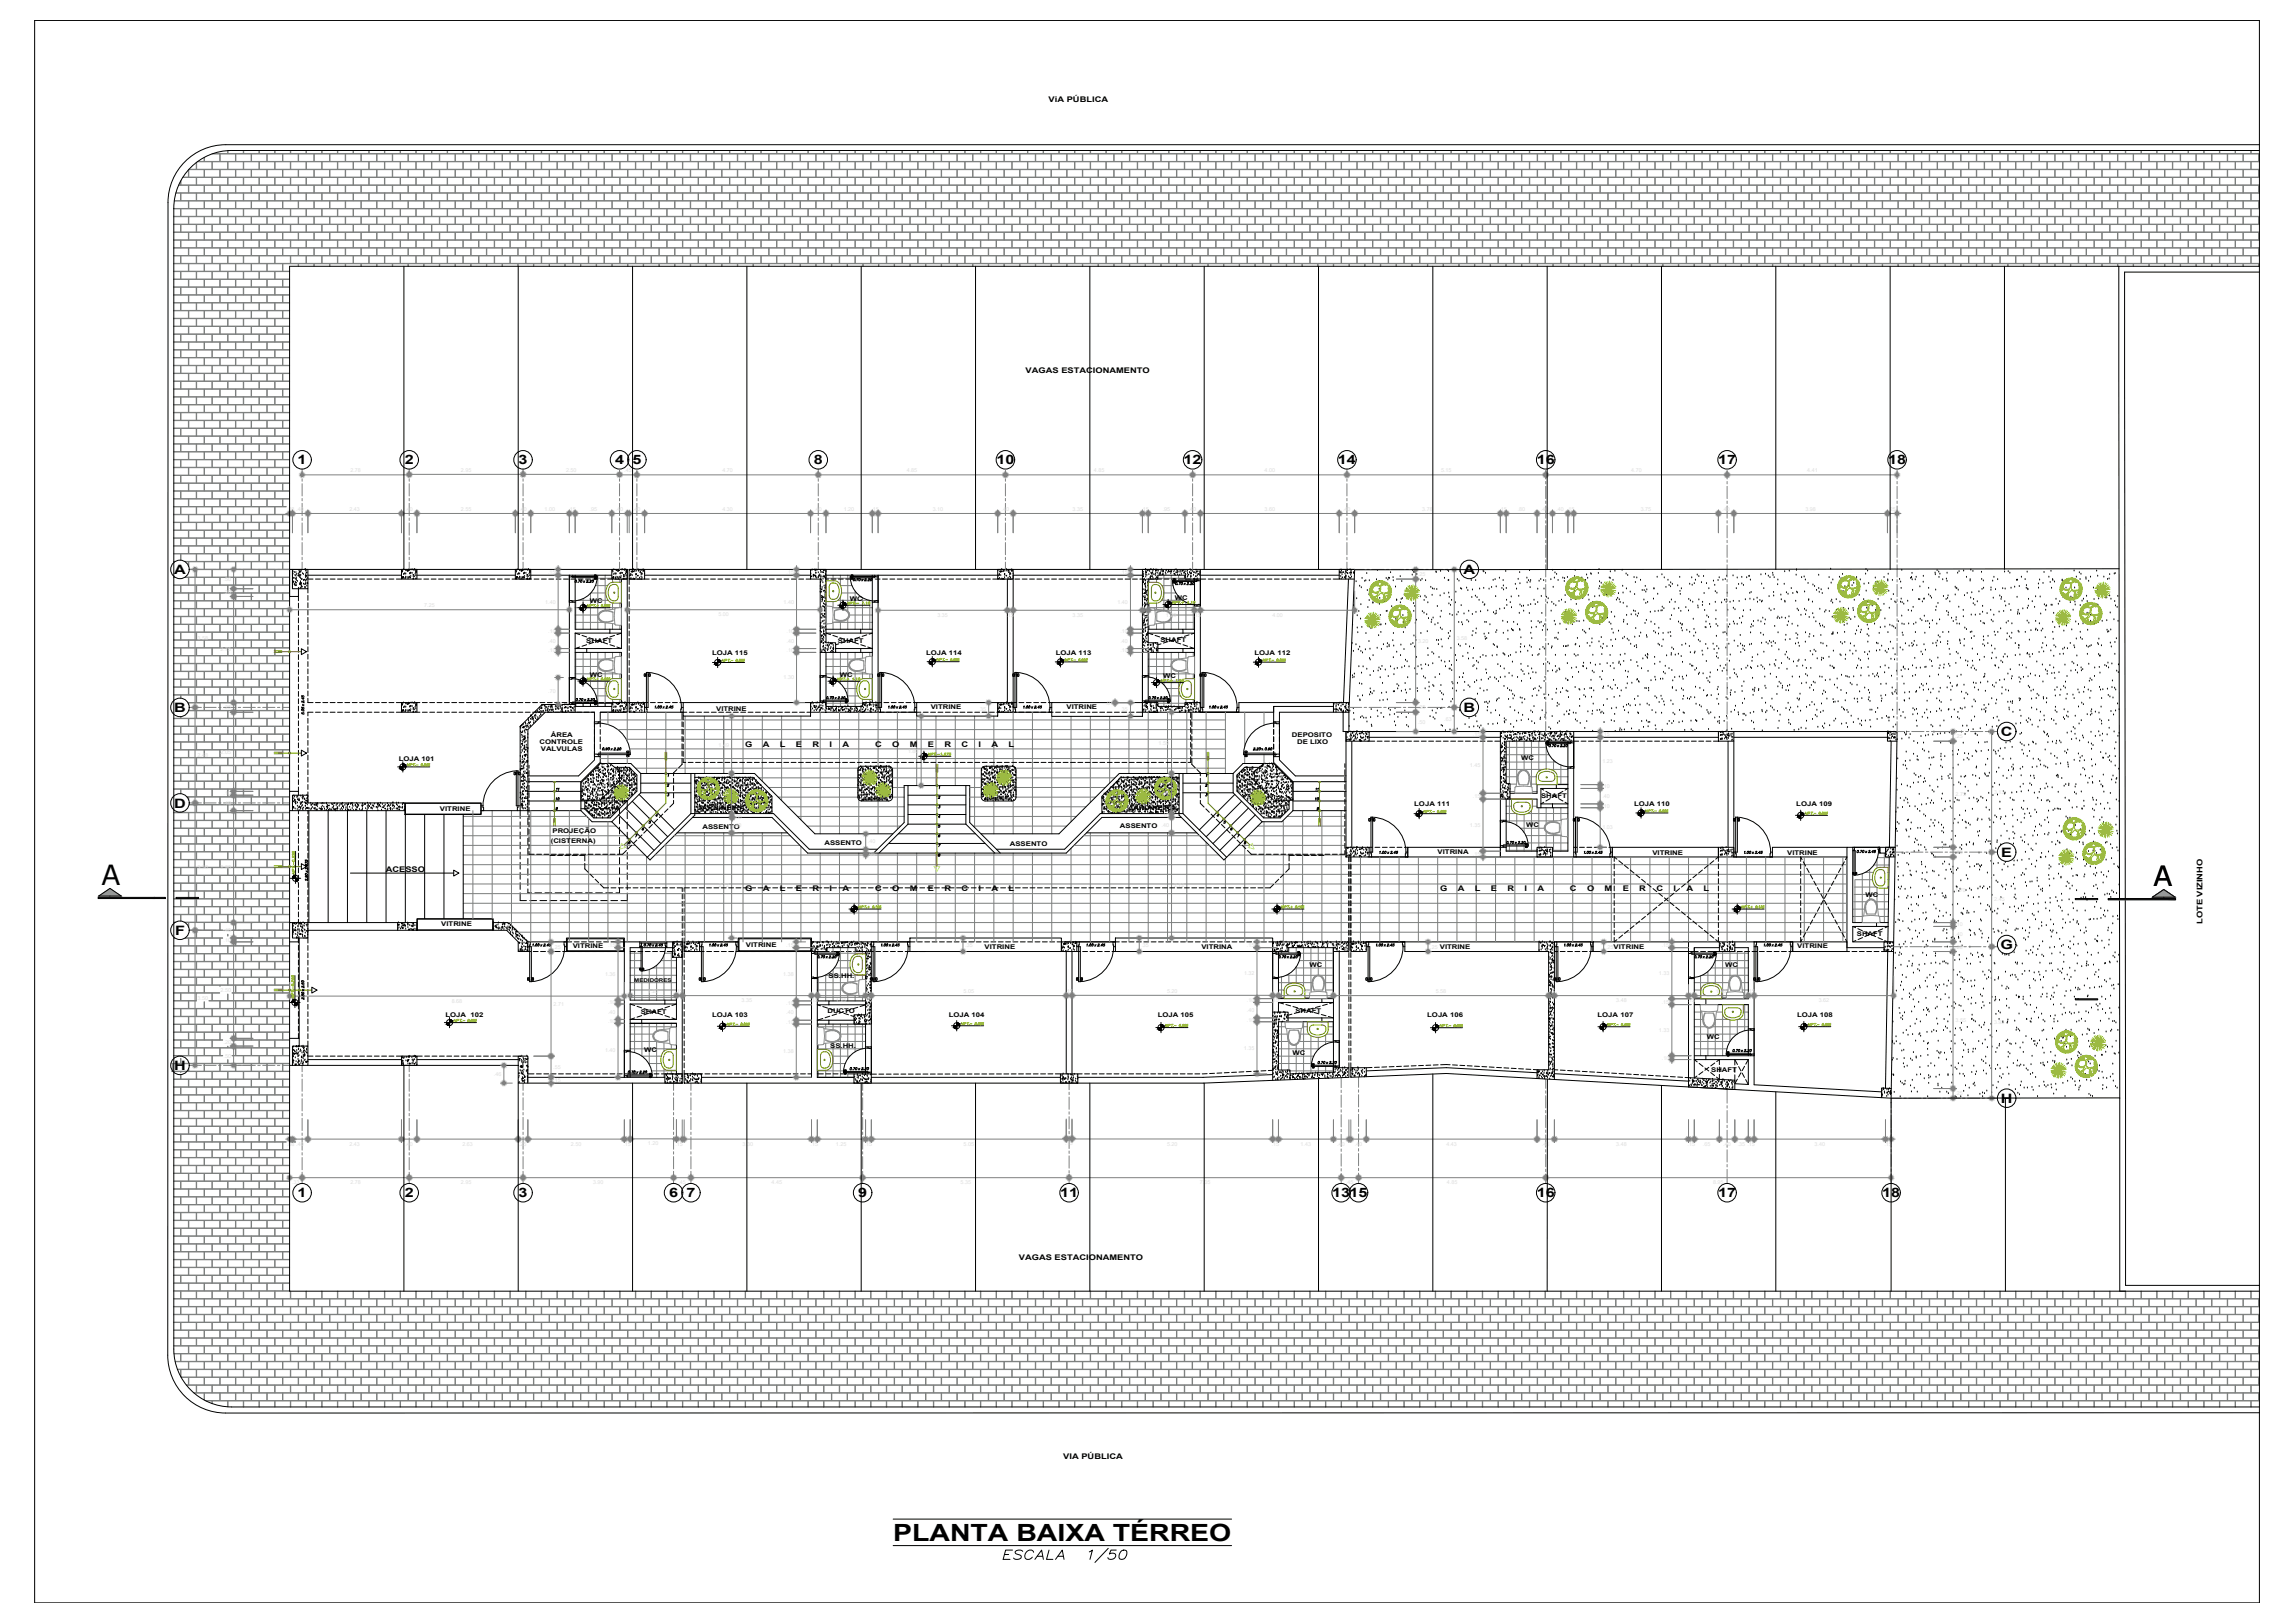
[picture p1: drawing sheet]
<svg xmlns="http://www.w3.org/2000/svg" width="1189mm" height="841mm" viewBox="0 0 1189 841" stroke-linecap="round" stroke-linejoin="round" font-family="sans-serif">
<defs><g id="words">
<g font-size="14.4">
<text x="53" y="458">A</text>
<text x="1116" y="459">A</text>
</g>
<text font-size="12.3" x="463" y="798">PLANTA BAIXA TÉRREO</text>
<text font-size="11.9" x="519" y="811">ESCALA 1/50</text>
<g font-size="6.7">
<text x="154" y="241">1</text>
<text x="210" y="241">2</text>
<text x="269" y="241">3</text>
<text x="319" y="241">4</text>
<text x="328" y="241">5</text>
<text x="422" y="241">8</text>
<text x="516" y="241">10</text>
<text x="613" y="241">12</text>
<text x="693" y="241">14</text>
<text x="796" y="241">16</text>
<text x="890" y="241">17</text>
<text x="979" y="241">18</text>
<text x="90" y="297">A</text>
<text x="758" y="297">A</text>
<text x="90" y="369">B</text>
<text x="758" y="369">B</text>
<text x="1037" y="381">C</text>
<text x="90" y="418">D</text>
<text x="1037" y="444">E</text>
<text x="91" y="484">F</text>
<text x="1037" y="492">G</text>
<text x="90" y="554">H</text>
<text x="1037" y="571">H</text>
<text x="154" y="620">1</text>
<text x="210" y="620">2</text>
<text x="269" y="620">3</text>
<text x="347" y="620">6</text>
<text x="356" y="620">7</text>
<text x="445" y="620">9</text>
<text x="549" y="620">11</text>
<text x="690" y="620">1315</text>
<text x="796" y="620">16</text>
<text x="890" y="620">17</text>
<text x="975" y="620">18</text>
</g>
<g font-size="4.4" fill="#8ab800">
<text x="654" y="344">NPT.</text>
<text x="433" y="354">NPT.</text>
<text x="601" y="355">NPT.</text>
<text x="210" y="398">NPT.</text>
<text x="935" y="423">NPT.</text>
<text x="497" y="532">NPT.</text>
<text x="603" y="533">NPT.</text>
<text x="745" y="533">NPT.</text>
</g>
<g font-size="4.4">
<text x="288" y="411">11</text>
<text x="287" y="416">10</text>
<text x="681" y="416">10</text>
</g>
<g font-size="4">
<text x="543" y="53">ViA PÚBLICA</text>
<text x="532" y="193">VAGAS ESTACIONAMENTO</text>
<text x="297" y="303">0.70</text>
<text x="303" y="303">2.20</text>
<text x="446" y="302">x</text>
<text x="608" y="304">0.70</text>
<text x="614" y="304">2.20</text>
<text x="159" y="365" transform="rotate(-90 159 365)">2.45</text>
<text x="433" y="363">2.20</text>
<text x="594" y="363">0.70</text>
<text x="600" y="363">2.20</text>
<text x="159" y="371" transform="rotate(-90 159 371)">5.05</text>
<text x="311" y="390">0.90</text>
<text x="317" y="390">2.20</text>
<text x="386" y="387">G</text>
<text x="395" y="387">A</text>
<text x="404" y="387">L</text>
<text x="413" y="387">E</text>
<text x="421" y="387">R</text>
<text x="430" y="387">I</text>
<text x="437" y="387">A</text>
<text x="454" y="387">C</text>
<text x="462" y="387">O</text>
<text x="472" y="387">M</text>
<text x="481" y="387">E</text>
<text x="489" y="387">R</text>
<text x="498" y="387">C</text>
<text x="507" y="387">I</text>
<text x="514" y="387">A</text>
<text x="523" y="387">L</text>
<text x="648" y="390">2.20</text>
<text x="684" y="411" transform="rotate(-90 684 411)">11</text>
<text x="485" y="415">2</text>
<text x="633" y="428">5</text>
<text x="637" y="431">6</text>
<text x="328" y="435">7</text>
<text x="485" y="440">7</text>
<text x="644" y="439">8</text>
<text x="720" y="443">2.45</text>
<text x="909" y="443">2.45</text>
<text x="961" y="443">0.70</text>
<text x="967" y="443">2.45</text>
<text x="485" y="445">8</text>
<text x="161" y="452" transform="rotate(-90 161 452)">2.675</text>
<text x="200" y="452">ACESSO</text>
<text x="161" y="458" transform="rotate(-90 161 458)">2.90</text>
<text x="386" y="462">G</text>
<text x="395" y="462">A</text>
<text x="404" y="462">L</text>
<text x="413" y="462">E</text>
<text x="421" y="462">R</text>
<text x="430" y="462">I</text>
<text x="437" y="462">A</text>
<text x="454" y="462">C</text>
<text x="462" y="462">O</text>
<text x="472" y="462">M</text>
<text x="481" y="462">E</text>
<text x="489" y="462">R</text>
<text x="498" y="462">C</text>
<text x="507" y="462">I</text>
<text x="514" y="462">A</text>
<text x="523" y="462">L</text>
<text x="746" y="462">G</text>
<text x="755" y="462">A</text>
<text x="764" y="462">L</text>
<text x="773" y="462">E</text>
<text x="781" y="462">R</text>
<text x="790" y="462">I</text>
<text x="797" y="462">A</text>
<text x="814" y="462">C</text>
<text x="822" y="462">O</text>
<text x="832" y="462">M</text>
<text x="841" y="462">E</text>
<text x="850" y="462">R</text>
<text x="858" y="462">C</text>
<text x="867" y="462">I</text>
<text x="874" y="462">A</text>
<text x="883" y="462">L</text>
<text x="1141" y="479" transform="rotate(-90 1141 479)">LOTE VIZINHO</text>
<text x="333" y="491">0.70</text>
<text x="339" y="491">2.45</text>
<text x="461" y="491">2.45</text>
<text x="568" y="491">2.45</text>
<text x="718" y="491">2.45</text>
<text x="815" y="491">2.45</text>
<text x="919" y="491">2.45</text>
<text x="159" y="513" transform="rotate(-90 159 513)">2.50</text>
<text x="159" y="519" transform="rotate(-90 159 519)">2.50</text>
<text x="897" y="546">0.70</text>
<text x="325" y="557">0.70</text>
<text x="331" y="557">2.20</text>
<text x="440" y="556">0.70</text>
<text x="446" y="556">2.20</text>
<text x="682" y="552">0.70</text>
<text x="688" y="552">2.20</text>
<text x="528" y="653">VAGAS ESTACIONAMENTO</text>
<text x="551" y="756">VIA PÚBLICA</text>
</g>
<g font-size="4" fill="#8ab800">
<text x="438" y="314">NPT.</text>
<text x="443" y="314">- 1.10</text>
<text x="607" y="314">NPT.</text>
<text x="611" y="314">+ 1.10</text>
<text x="373" y="344">NPT.</text>
<text x="484" y="344">NPT.</text>
<text x="551" y="344">NPT.</text>
<text x="303" y="353">NPT.</text>
<text x="480" y="393">NPT.</text>
<text x="485" y="393">-1.275</text>
<text x="737" y="422">NPT.</text>
<text x="852" y="422">NPT.</text>
<text x="154" y="449" transform="rotate(-90 154 449)">-0.225</text>
<text x="154" y="454" transform="rotate(-90 154 454)">NPT.</text>
<text x="444" y="472">NPT.</text>
<text x="663" y="472">NPT.</text>
<text x="902" y="472">NPT.</text>
<text x="153" y="514" transform="rotate(-90 153 514)">-0.225</text>
<text x="153" y="519" transform="rotate(-90 153 519)">NPT.</text>
<text x="234" y="531">NPT.</text>
<text x="832" y="533">NPT.</text>
<text x="936" y="533">NPT.</text>
</g>
<g font-size="4" fill="#808080">
<text x="826" y="443">2.45</text>
<text x="281" y="491">2.45</text>
</g>
<g font-size="3.5">
<text x="301" y="303">x</text>
<text x="613" y="304">x</text>
<text x="302" y="364">x</text>
<text x="599" y="363">x</text>
<text x="343" y="368">x</text>
<text x="464" y="368">x</text>
<text x="718" y="443">x</text>
<text x="824" y="443">x</text>
<text x="907" y="443">x</text>
<text x="279" y="491">x</text>
<text x="337" y="491">x</text>
<text x="371" y="491">x</text>
<text x="460" y="491">x</text>
<text x="566" y="491">x</text>
<text x="716" y="491">x</text>
<text x="814" y="491">x</text>
<text x="917" y="491">x</text>
<text x="901" y="546">x</text>
<text x="329" y="557">x</text>
<text x="444" y="556">x</text>
<text x="687" y="552">x</text>
</g>
<g font-size="3.4">
<text x="440" y="311">WC</text>
<text x="609" y="311">WC</text>
<text x="306" y="313">WC</text>
<text x="304" y="333">SHAFT</text>
<text x="434" y="333">SHAFT</text>
<text x="601" y="333">SHAFT</text>
<text x="369" y="340">LOJA 115</text>
<text x="480" y="340">LOJA 114</text>
<text x="547" y="340">LOJA 113</text>
<text x="650" y="340">LOJA 112</text>
<text x="306" y="351">WC</text>
<text x="435" y="351">WC</text>
<text x="603" y="352">WC</text>
<text x="371" y="368">VITRINE</text>
<text x="482" y="368">VITRINE</text>
<text x="553" y="368">VITRINE</text>
<text x="285" y="382">ÁREA</text>
<text x="670" y="382">DEPOSITO</text>
<text x="280" y="385">CONTROLE</text>
<text x="280" y="389">VALVULAS</text>
<text x="672" y="385">DE LIXO</text>
<text x="207" y="394">LOJA 101</text>
<text x="788" y="394">WC</text>
<text x="799" y="414">SHAFT</text>
<text x="362" y="420">JARDINEIRA</text>
<text x="585" y="420">JARDINEIRA</text>
<text x="733" y="418">LOJA 111</text>
<text x="847" y="418">LOJA 110</text>
<text x="931" y="418">LOJA 109</text>
<text x="228" y="420">VITRINE</text>
<text x="286" y="432">PROJEÇÃO</text>
<text x="364" y="429">ASSENTO</text>
<text x="580" y="429">ASSENTO</text>
<text x="791" y="428">WC</text>
<text x="285" y="437">(CISTERNA)</text>
<text x="427" y="438">ASSENTO</text>
<text x="523" y="438">ASSENTO</text>
<text x="745" y="443">VITRINA</text>
<text x="856" y="443">VITRINE</text>
<text x="926" y="443">VITRINE</text>
<text x="967" y="465">WC</text>
<text x="229" y="480">VITRINE</text>
<text x="962" y="485">SHAFT</text>
<text x="297" y="491">VITRINE</text>
<text x="387" y="491">VITRINE</text>
<text x="510" y="492">VITRINE</text>
<text x="623" y="492">VITRINA</text>
<text x="746" y="492">VITRINE</text>
<text x="836" y="492">VITRINE</text>
<text x="931" y="491">VITRINE</text>
<text x="679" y="501">WC</text>
<text x="894" y="501">WC</text>
<text x="429" y="507">SS.HH.</text>
<text x="231" y="527">LOJA 102</text>
<text x="332" y="525">SHAFT</text>
<text x="369" y="527">LOJA 103</text>
<text x="429" y="525">DUCTO</text>
<text x="492" y="527">LOJA 104</text>
<text x="600" y="527">LOJA 105</text>
<text x="671" y="525">SHAFT</text>
<text x="740" y="527">LOJA 106</text>
<text x="828" y="527">LOJA 107</text>
<text x="931" y="527">LOJA 108</text>
<text x="885" y="539">WC</text>
<text x="334" y="545">WC</text>
<text x="430" y="543">SS.HH.</text>
<text x="670" y="547">WC</text>
<text x="887" y="555">SHAFT</text>
</g>
<g font-size="2.8" fill="#dcdcdc">
<text x="324" y="245">.45</text>
<text x="149" y="265">.08 .40</text>
<text x="210" y="265">.40</text>
<text x="269" y="265">.40</text>
<text x="295" y="265">.15</text>
<text x="319" y="265">.40</text>
<text x="328" y="265">.40</text>
<text x="422" y="265">.40</text>
<text x="452" y="265">.15</text>
<text x="519" y="265">.40</text>
<text x="592" y="265">.15</text>
<text x="616" y="265">.40</text>
<text x="696" y="265">.40</text>
<text x="737" y="265">3.78</text>
<text x="777" y="265">.15</text>
<text x="799" y="265">.40</text>
<text x="807" y="265">.40 .15</text>
<text x="893" y="265">.40</text>
<text x="979" y="265">.25</text>
<text x="284" y="298">.15</text>
<text x="408" y="298">.15</text>
<text x="581" y="298">.15</text>
<text x="735" y="299">.25</text>
<text x="116" y="301">.50</text>
<text x="116" y="308">.20</text>
<text x="522" y="320">.15</text>
<text x="592" y="320">.15</text>
<text x="604" y="320">1.20</text>
<text x="619" y="320">.15</text>
<text x="284" y="328">.10</text>
<text x="408" y="328">.10</text>
<text x="581" y="328">.10</text>
<text x="102" y="332">3.58</text>
<text x="114" y="338">2.75</text>
<text x="284" y="338">.10</text>
<text x="408" y="338">.10</text>
<text x="581" y="338">.10</text>
<text x="573" y="365">.01</text>
<text x="116" y="368">.25</text>
<text x="507" y="369">.35</text>
<text x="581" y="369">.35</text>
<text x="735" y="368">.25</text>
<text x="748" y="374">.63</text>
<text x="763" y="382">.15</text>
<text x="830" y="382">.15</text>
<text x="1013" y="383">.25</text>
<text x="372" y="387">1.49</text>
<text x="600" y="386">1.59</text>
<text x="102" y="392">2.48</text>
<text x="114" y="391">2.05</text>
<text x="471" y="390">1.80</text>
<text x="116" y="412">.10</text>
<text x="372" y="412">1.04</text>
<text x="600" y="412">1.04</text>
<text x="763" y="414">.15</text>
<text x="830" y="409">.10</text>
<text x="1014" y="413">2.75</text>
<text x="1033" y="411">3.13</text>
<text x="116" y="417">.40</text>
<text x="830" y="419">.10</text>
<text x="381" y="425">.00</text>
<text x="602" y="424">.10</text>
<text x="380" y="429">.40</text>
<text x="830" y="430">1.03</text>
<text x="450" y="444">.05</text>
<text x="763" y="444">.15</text>
<text x="1013" y="443">.25</text>
<text x="102" y="450">3.30</text>
<text x="114" y="450">2.90</text>
<text x="372" y="460">2.72</text>
<text x="608" y="460">2.72</text>
<text x="1013" y="462">1.70</text>
<text x="1033" y="467">2.45</text>
<text x="116" y="483">.40</text>
<text x="1013" y="485">.40</text>
<text x="1013" y="480">.10</text>
<text x="116" y="488">.10</text>
<text x="287" y="492">.25</text>
<text x="315" y="491">.15</text>
<text x="407" y="491">.15</text>
<text x="500" y="491">.35</text>
<text x="592" y="491">.35</text>
<text x="646" y="491">.15</text>
<text x="741" y="492">.25</text>
<text x="832" y="492">.25</text>
<text x="861" y="491">.15</text>
<text x="1013" y="492">.25</text>
<text x="114" y="514">2.50</text>
<text x="336" y="514">1.20</text>
<text x="350" y="514">.15</text>
<text x="552" y="514">.15</text>
<text x="674" y="514">1.43</text>
<text x="802" y="514">.15</text>
<text x="889" y="514">1.40</text>
<text x="906" y="514">.15</text>
<text x="102" y="518">3.50</text>
<text x="315" y="520">.10</text>
<text x="407" y="521">.10</text>
<text x="420" y="519">.15</text>
<text x="433" y="519">1.25</text>
<text x="448" y="519">.15</text>
<text x="646" y="519">.10</text>
<text x="659" y="519">.15</text>
<text x="861" y="520">.15</text>
<text x="875" y="519">.15</text>
<text x="315" y="530">.10</text>
<text x="407" y="531">.10</text>
<text x="646" y="529">.10</text>
<text x="1013" y="530">3.55</text>
<text x="1033" y="531">3.93</text>
<text x="116" y="541">.20</text>
<text x="116" y="548">.50</text>
<text x="861" y="549">.10</text>
<text x="287" y="561">.15</text>
<text x="1013" y="568">.25</text>
<text x="149" y="594">.08 .40</text>
<text x="210" y="594">.40</text>
<text x="269" y="594">.25</text>
<text x="323" y="594">.15</text>
<text x="350" y="594">.15</text>
<text x="385" y="594">3.30</text>
<text x="420" y="594">.15</text>
<text x="448" y="594">.15</text>
<text x="552" y="593">.15</text>
<text x="659" y="594">.15</text>
<text x="693" y="594">.40</text>
<text x="702" y="594">.40</text>
<text x="799" y="594">.45</text>
<text x="875" y="594">.15</text>
<text x="893" y="594">.40</text>
<text x="901" y="594">.35 .15</text>
<text x="977" y="594">.15</text>
<text x="151" y="614">.33</text>
<text x="352" y="614">.45</text>
<text x="622" y="614">7.05</text>
<text x="698" y="614">.45</text>
<text x="888" y="614">8.95</text>
</g>
<text font-size="2.7" x="329" y="509">MEDIDORES</text>
<g font-size="1.9">
<text x="447" y="415">JARDINEIRA</text>
<text x="511" y="415">JARDINERIA</text>
</g>
</g></defs>
<!-- layer: 0 -->
<g fill="none" stroke="#000" stroke-width=".52">
<path d="M18 11h1153v820h-1153zM1171 78h-1051a30 30 0 0 0-30 30v591a30 30 0 0 0 30 30h1051M1171 75h-1054a30 30 0 0 0-30 30v597a30 30 0 0 0 30 30h1054M209 138v157M269 138v157M328 138v157M387 138v157M446 138v157M506 138v157M565 138v157M624 138v157M683 138v157"/>
<path d="M743 138v157M802 138v157M861 138v157M920 138v157M980 138v157M1039 138v157M1098 138h-948v272M152 295v10M152 296h.1M152 297h.1M152 300h.1M153 297h.1"/>
<path d="M153 298h.1M154 300h.1M154 298h.1M155 298h.1M155 298h-1M155 296h.1M155 296v1M155 299h.1M156 296h.1M156 298h.1M156 300h.1M157 297h.1"/>
<path d="M157 298h.1M158 295h.1M158 299h.1M158 298h.1M158 296h.1M159 296h.1M159 299h.1M159 298h.1M159 297h.1M159 296v1M159 300h.1M208 295h.1"/>
<path d="M209 296h.1M209 300h.1M209 299h.1M209 298h.1M209 295h.1M210 297h.1M210 299v1M210 298h.1M210 299h.1M210 296h.1M211 299h.1M211 296h.1"/>
<path d="M211 300h.1M212 296h.1M212 299h.1M212 295h.1M212 297h.1M213 299h.1M213 297h.1M213 295h.1M214 297h.1M214 295h.1M214 298h.1M214 299h.1"/>
<path d="M214 300h.1M215 296h.1M215 295h.1M215 299h.1M215 298h.1M216 297h.1M216 296h.1M267 295h.1M268 296h.1M268 300h.1M268 299h.1M268 298h.1"/>
<path d="M268 295h.1M269 297h.1M269 299v1M269 298h.1M269 299h.1M269 296h.1M270 299h.1M270 296h.1M270 300h.1M271 296h.1M271 299h.1M271 295h.1"/>
<path d="M271 297h.1M272 299h.1M272 297h.1M272 295h.1M273 297h.1M273 295h.1M273 298h.1M273 299h.1M273 300h.1M274 296h.1M274 295h.1M274 299h.1"/>
<path d="M274 298h.1M275 297h.1M275 296h.1M295 298v14M298 298v14M317 295h.1M318 296h.1M318 300h.1M318 299h.1M318 298h.1M318 295h.1M319 297h.1"/>
<path d="M319 299v1M319 298h.1M319 299h.1M319 296h.1M320 299h.1M320 296h.1M320 300h.1M321 296h.1M321 299h.1M321 295h.1M321 297h.1M322 299h.1"/>
<path d="M322 297h.1M322 295h.1M323 297h.1M323 295h.1M323 298h.1M323 299h.1M323 300h.1M324 296h.1M324 295h.1M324 299h.1M324 298h.1M324 297h.1"/>
<path d="M325 297h.1M325 296h.1M326 300h.1M326 296h.1M326 298h.1M327 298h.1M327 300h.1M327 296h.1M328 298h.1M328 296h.1M328 295h.1M329 296h.1"/>
<path d="M329 300h.1M330 298h.1M330 299h.1M330 296h.1M331 298h.1M331 295h.1M331 296h.1M331 300h.1M332 296h.1M332 299h.1M332 297h.1M332 298h.1"/>
<path d="M333 297h.1M333 299h.1M333 298h.1M333 295h.1M334 295l-1 1zM334 297h.1M420 299h.1M420 297h.1M420 296h.1M420 298h1M421 295h.1M421 299h.1"/>
<path d="M422 298h.1M422 298h-1zM422 295h.1M423 298h.1M423 296h.1M423 299h.1M423 297h.1M423 295h.1M423 300h.1M424 297h.1M424 299h.1M424 298h.1"/>
<path d="M425 299h.1M425 298h.1M425 296h.1M425 297h.1M426 297h.1M426 299h.1M427 296h.1M427 299h.1M427 295h.1M427 298v1zM428 297h.1M428 299h.1"/>
<path d="M428 300h.1M428 298h.1M428 296h.1M452 298v14M455 298v14M517 300h.1M517 296h.1M517 298h.1M518 298h.1M518 300h.1M518 296h.1M519 298h.1"/>
<path d="M519 296h.1M519 295h.1M520 296h.1M520 300h.1M521 298h.1M521 299h.1M521 296h.1M522 298h.1M522 295h.1M522 296h.1M522 300h.1M523 296h.1"/>
<path d="M523 299h.1M523 297h.1M523 298h.1M524 297h.1M524 299h.1M524 298h.1M524 295h.1M525 295l-1 1zM525 297h.1M592 298h.1M592 297h.1M593 298h.1"/>
<path d="M594 295h.1M594 296h.1M594 299h.1M594 298h.1M594 296v1M594 297h.1M595 296h.1M595 298h.1M595 295h1M596 296h.1M596 299h.1M596 300h.1"/>
<path d="M596 295h.1M596 297h.1M597 295h.1M597 298h.1M597 296v1v-1M597 296h.1M597 300h.1M598 298h.1M598 295h.1M599 298h.1M599 296h.1M599 297h.1"/>
<path d="M599 295h.1M599 299h.1M600 297h.1M600 299h.1M600 296h.1M601 297h.1M601 298h.1M602 298h.1M602 296h.1M602 295h.1M603 297h.1M603 297l-1 1z"/>
<path d="M603 296h.1M604 297h.1M604 298h.1M604 296h.1M605 296h.1M605 297h.1M606 295h.1M606 296h.1M607 296h-1M607 297h.1M607 296h.1M608 296h.1"/>
<path d="M608 297h.1M609 296h.1M609 298h.1M609 297h.1M609 295h.1M610 296h.1M610 298h.1M611 296h.1M611 298h.1M612 296h.1M612 297h.1M612 298h.1"/>
<path d="M613 296h.1M614 296h.1M614 297h.1M614 299h.1M614 298h.1M615 298h.1M615 296h.1M615 299h.1M615 297h.1M616 299h.1M616 298h.1M616 297h.1"/>
<path d="M617 297h.1M617 295h.1M617 299h.1M617 298h.1M617 296h.1M618 296h.1M619 298h.1M619 297h.1M620 299h.1M620 297h.1M620 295h.1M620 296h.1"/>
<path d="M620 298h.1M621 296h.1M621 297h.1M621 298h.1M622 298h.1M622 296h.1M622 297h.1M695 296h.1M694 297h.1M695 299h.1M695 297h.1M695 295h.1"/>
<path d="M696 298h.1M696 299h.1M696 296h.1M697 299h.1M697 297h.1M697 296h.1M698 298h.1M697 300h.1M697 298h.1M698 297h.1M698 295h.1M699 299h.1"/>
<path d="M699 300h.1M700 295h.1M700 297h.1M700 300h.1M700 298h.1M700 296h.1M700 299h.1M701 297h.1M702 297h.1M706 300h.1M708 297h.1M714 296h.1"/>
<path d="M718 300h.1M720 300h.1M721 297h.1M722 299h.1M726 299h.1M732 298h.1M732 296h.1M733 297h.1M734 298h.1M734 300h.1M744 296h.1M744 297h.1"/>
<path d="M747 296h.1M749 300h.1M750 296h.1M751 296h.1M757 296h.1M769 296h.1M770 297h.1M777 300h.1M780 296h.1M788 297h.1M791 300h.1M793 296h.1"/>
<path d="M805 296h.1M806 300h.1M806 297h.1M807 298h.1M810 300h.1M811 300h.1M812 299h.1M816 299h.1M816 296h.1M820 300h.1M822 298h.1M823 300h.1"/>
<path d="M824 297h.1M825 298h.1M828 297h.1M829 295h.1M834 299h.1M834 300h.1M835 296h.1M837 296h.1M841 296h.1M843 297h.1M844 298h.1M847 299h.1"/>
<path d="M848 299h.1M859 299h.1M861 298h.1M863 299h.1M871 299h.1M877 299h.1M880 298h.1M880 299h.1M883 299h.1M891 299h.1M895 299h.1M898 298h.1"/>
<path d="M900 299h.1M903 299h.1M905 299h.1M906 299h.1M907 299h.1M913 298h.1M915 298h.1M916 299h.1M917 299h.1M919 297h.1M919 298h.1M919 299h.1"/>
<path d="M925 296h.1M927 296h.1M931 298h.1M931 295h.1M934 299h.1M935 299h.1M943 298h.1M948 299h.1M949 295h.1M953 299h.1M954 300h.1M955 298h.1"/>
<path d="M962 299h.1M967 297h.1M967 295h.1M968 296h.1M972 300h.1M976 299h.1M979 298h.1M986 296h.1M990 300h.1M991 299h.1M991 297h.1M993 299h.1"/>
<path d="M997 299h.1M1003 297h.1M1003 298h.1M1004 296h.1M1005 296h.1M1005 299h.1M1005 298h.1M1009 297h.1M1015 297h.1M1015 296h.1M1018 296h.1M1019 299h.1"/>
<path d="M1021 295h.1M1022 296h.1M1027 297h.1M1033 299h.1M1039 296h.1M1041 296h.1M1042 297h.1M1048 299h.1M1051 296h.1M1059 297h.1M1062 299h.1M1063 296h.1"/>
<path d="M1075 296h.1M1076 299h.1M1078 297h.1M1078 298h.1M1081 299h.1M1083 299h.1M1087 296h.1M1087 299h.1M1090 299h.1M1093 298h.1M1096 297h.1M1098 295h-396"/>
<path d="M152 302h.1M153 303h.1M153 302h.1M154 302h.1M153 300h.1M154 301h.1M154 303h.1M155 305h.1M155 303h.1M156 303h.1M156 305h.1M156 301h.1"/>
<path d="M156 302h.1M156 304h.1M157 300h.1M157 304h.1M157 303h.1M157 301h.1M158 301h.1M158 304h.1M158 303h.1M158 302h.1M159 301h.1M159 304h.1"/>
<path d="M159 302h.1M159 302h1M215 300h.1M274 300h.1M324 300h.1M328 300h.1M333 300h.1M420 300h.1M425 307h.1M425 305h.1M425 304h.1M425 303h.1"/>
<path d="M425 302h.1M425 300h.1M425 317h.1M425 315h.1M426 306h.1M426 300h.1M426 309h.1M426 301h.1M426 318h.1M426 312h.1M426 305h.1M426 304h.1"/>
<path d="M426 309v1M426 311h.1M426 310h.1M426 314h.1M426 302h.1M427 300h.1M427 306h.1M427 319h.1M427 310h.1M427 313h.1M427 314h.1M427 304h.1"/>
<path d="M427 320h.1M427 318h.1M427 317h.1M427 316h.1M427 315h.1M427 312h.1M428 310h.1M428 309h.1M428 308h.1M428 315h.1M428 307h.1M428 318h.1"/>
<path d="M428 305h.1M428 304h.1M428 317h.1M428 303h.1M428 301h.1M428 304l-1 1zM428 314h.1M519 300h.1M524 300h.1M592 313h.1M592 308h.1M592 317h.1"/>
<path d="M592 306h.1M592 319h.1M593 301l-1 1zM593 300h.1M593 309h.1M593 301h.1M593 319h.1M593 318h.1M593 311h.1M593 316h.1M593 315h.1M593 307v1z"/>
<path d="M593 314h.1M593 313h.1M593 302h.1M593 303h.1M593 307h.1M593 306h.1M593 313h1M594 306h.1M594 304h.1M594 314h.1M594 308h.1M594 301h.1"/>
<path d="M594 302h.1M594 319h.1M594 317h.1M594 311h.1M594 316h.1M594 307h.1M594 312h.1M595 306h.1M594 300h.1M595 313h.1M595 319h-1zM595 311h.1"/>
<path d="M595 310h.1M595 315h.1M595 309h.1M595 304h.1M595 302h.1M595 314h.1M595 317h.1M599 300h.1M619 300v14M622 300v14M695 300h.1M702 314h.1"/>
<path d="M703 301h.1M703 310h.1M703 319h.1M704 317h.1M705 304h.1M705 313h.1M705 305h.1M707 301h.1M708 301h.1M709 306h.1M709 315h.1M709 308h.1"/>
<path d="M710 311h.1M710 301h.1M711 313h.1M712 312h.1M713 300h.1M714 312h.1M715 305h.1M715 301h.1M715 313h.1M715 310h.1M715 319h.1M718 312h.1"/>
<path d="M718 317h.1M719 317h.1M719 301h.1M721 306h.1M721 314h.1M722 301h.1M723 304h.1M724 311h.1M726 312h.1M726 311h.1M726 301h.1M727 310h.1"/>
<path d="M727 319h.1M728 308h.1M729 309h.1M729 305h.1M730 310h.1M733 313h.1M733 317h.1M733 305h.1M733 314h.1M736 309h.1M736 301h.1M737 300h.1"/>
<path d="M737 317h.1M738 318h.1M738 311h.1M738 309h.1M739 301h.1M739 310h.1M739 319h.1M740 312h.1M742 304h.1M742 308h.1M742 305h.1M743 305h.1"/>
<path d="M745 305h.1M745 314h.1M746 309h.1M746 320h.1M747 317h.1M748 308h.1M751 301h.1M751 307h.1M751 313h.1M751 310h.1M751 318h.1M752 314h.1"/>
<path d="M752 311h.1M753 319h.1M754 312h.1M754 307h.1M755 319h.1M755 300h.1M756 317h.1M756 301h.1M757 305h.1M757 314h.1M759 318h.1M760 305h.1"/>
<path d="M761 306h.1M761 317h.1M762 301h.1M763 310h.1M763 318h.1M763 306h.1M765 309h.1M765 301h.1M765 317h.1M765 310h.1M767 311h.1M767 305h.1"/>
<path d="M767 317h.1M768 312h.1M769 305h.1M769 314h.1M769 313h.1M771 317h.1M772 305h.1M773 304h.1M774 301h.1M774 318h.1M775 300h.1M775 318h.1"/>
<path d="M775 309h.1M775 304h.1M775 317h.1M777 316h.1M778 305h.1M779 301h.1M779 304h.1M779 306h.1M780 315h.1M781 305h.1M781 311h.1M781 314h.1"/>
<path d="M783 312h.1M783 309h.1M783 315h.1M785 303h.1M786 305h.1M787 300h.1M787 309h.1M787 318h.1M788 302h.1M788 313h.1M789 314h.1M790 314h.1"/>
<path d="M790 317h.1M791 302h.1M792 314h.1M792 301h.1M793 318h.1M793 302h.1M793 304h.1M793 301h.1M793 313h.1M795 311h.1M796 313h.1M797 312h.1"/>
<path d="M797 305h.1M798 301h.1M798 300h.1M799 309h.1M799 318h.1M800 301h.1M800 305h.1M801 309h.1M802 312h.1M802 310h.1M804 300h.1M804 317h.1"/>
<path d="M804 312h.1M805 304h.1M805 313h.1M806 314h.1M807 301h.1M808 312h.1M809 311h.1M811 301h.1M811 318h.1M811 309h.1M811 312h.1M811 317h.1"/>
<path d="M812 319h.1M814 311h.1M814 305h.1M815 305h.1M816 306h.1M817 311h.1M817 304h.1M817 313h.1M818 317h.1M820 310h.1M822 301h.1M823 308h.1"/>
<path d="M823 317h.1M823 311h.1M825 314h.1M825 312h.1M825 315h.1M826 309h.1M829 305h.1M829 309h.1M829 301h.1M829 304h.1M829 313h.1M829 318h.1"/>
<path d="M830 302h.1M832 317h.1M833 308h.1M834 306h.1M835 309h.1M835 317h.1M836 301h.1M837 320h.1M838 311h.1M838 310h.1M839 308h.1M839 311h.1"/>
<path d="M840 312h.1M841 304h.1M841 307h.1M841 313h.1M843 305h.1M843 319h.1M843 314h.1M845 307h.1M845 319h.1M847 317h.1M847 308h.1M848 302h.1"/>
<path d="M848 319h.1M849 319h.1M849 318h.1M850 301h.1M851 306h.1M852 311h.1M852 306h.1M853 304h.1M853 313h.1M853 307h.1M853 306h.1M854 312h.1"/>
<path d="M855 317h.1M857 310h.1M857 305h.1M858 317h.1M859 308h.1M859 317h.1M861 317h.1M861 316h.1M861 315h.1M862 315h.1M863 304h.1M864 301h.1"/>
<path d="M865 303h.1M865 312h.1M866 304h.1M866 302h.1M866 311h.1M866 319h.1M867 303h.1M868 316h.1M868 312h.1M869 304h.1M870 315h.1M871 306h.1"/>
<path d="M871 308h.1M871 317h.1M871 305h.1M874 315h.1M875 317h.1M875 311h.1M876 303h.1M876 311h.1M877 303h.1M877 312h.1M878 302h.1M879 301h.1"/>
<path d="M880 314h.1M880 315h.1M880 311h.1M882 302h.1M882 314h.1M882 312h.1M883 308h.1M883 316h.1M884 302h.1M885 319h.1M885 320h.1M886 305h.1"/>
<path d="M886 313h.1M888 301h.1M889 303h.1M889 312h.1M889 307h.1M889 317h.1M890 307h.1M890 301h.1M892 312h.1M893 301h.1M894 311h.1M894 300h.1"/>
<path d="M895 312h.1M895 311h.1M895 307h.1M895 316h.1M897 312h.1M898 312h.1M898 315h.1M899 316h.1M900 305h.1M901 303h.1M901 312h.1M903 303h.1"/>
<path d="M903 320h.1M904 316h.1M904 303h.1M905 311h.1M907 307h.1M907 310h.1M907 316h.1M907 301h.1M908 307h.1M909 311h.1M911 310h.1M911 312h.1"/>
<path d="M912 311h.1M913 312h.1M913 303h.1M914 305h.1M917 309h.1M917 316h.1M918 316h.1M919 307h.1M919 309h.1M919 316h.1M921 303h.1M921 301h.1"/>
<path d="M921 320h.1M923 308h.1M923 311h.1M925 303h.1M925 312h.1M926 307h.1M927 308h.1M927 320h.1M928 305h.1M929 308h.1M931 312h.1M931 307h.1"/>
<path d="M931 316h.1M932 307h.1M932 316h.1M933 319h.1M935 316h.1M935 307h.1M936 301h.1M936 319h.1M936 317h.1M937 302h.1M937 311h.1M938 320h.1"/>
<path d="M939 312h.1M939 318h.1M940 303h.1M940 304h.1M941 306h.1M943 305h.1M943 307h.1M943 316h.1M944 306h.1M944 308h.1M946 317h.1M946 316h.1"/>
<path d="M948 305h.1M948 317h.1M949 312h.1M949 302h.1M949 311h.1M950 320h.1M950 312h.1M950 301h.1M952 311h.1M952 316h.1M954 312h.1M954 304h.1"/>
<path d="M954 316h.1M955 306h.1M955 315h.1M956 304h.1M957 305h.1M958 316h.1M958 304h.1M960 303h.1M960 315h.1M960 316h.1M961 302h.1M961 311h.1"/>
<path d="M961 320h.1M963 308h.1M964 308h.1M964 315h.1M964 300h.1M966 311h.1M966 303h.1M967 306h.1M967 315h.1M967 312h.1M968 312h.1M968 302h.1"/>
<path d="M970 314h.1M971 305h.1M972 316h.1M972 302h.1M973 314h.1M973 317h.1M973 302h.1M973 311h.1M974 319h.1M975 316h.1M976 313h.1M976 304h.1"/>
<path d="M977 304h.1M978 300h.1M978 301h.1M979 306h.1M979 315h.1M980 311h.1M981 301h.1M981 308h.1M982 312h.1M983 312h.1M984 300h.1M985 312h.1"/>
<path d="M985 302h.1M985 305h.1M985 310h.1M986 319h.1M986 312h.1M987 313h.1M989 312h.1M989 316h.1M991 317h.1M991 300h.1M991 306h.1M991 315h.1"/>
<path d="M993 300h.1M994 311h.1M995 311h.1M995 304h.1M996 312h.1M997 302h.1M997 310h.1M997 319h.1M1000 305h.1M1000 308h.1M1000 309h.1M1001 310h.1"/>
<path d="M1003 306h.1M1003 316h.1M1003 315h.1M1004 313h.1M1007 300h.1M1007 309h.1M1009 311h.1M1009 300h.1M1009 317h.1M1009 301h.1M1009 310h.1M1010 309h.1"/>
<path d="M1010 319h.1M1010 318h.1M1011 312h.1M1013 304h.1M1013 308h.1M1014 305h.1M1015 306h.1M1015 315h.1M1017 316h.1M1017 320h.1M1018 309h.1M1019 307h.1"/>
<path d="M1021 301h.1M1021 300h.1M1021 310h.1M1022 319h.1M1022 307h.1M1023 313h.1M1023 311h.1M1023 314h.1M1024 319h.1M1025 312h.1M1026 307h.1M1026 318h.1"/>
<path d="M1027 300h.1M1027 305h.1M1027 317h.1M1027 314h.1M1028 301h.1M1028 305h.1M1030 318h.1M1032 316h.1M1032 306h.1M1032 305h.1M1033 301h.1M1033 310h.1"/>
<path d="M1033 319h.1M1034 306h.1M1035 300h.1M1036 317h.1M1036 309h.1M1037 311h.1M1037 310h.1M1038 305h.1M1038 317h.1M1039 312h.1M1039 305h.1M1039 314h.1"/>
<path d="M1041 313h.1M1042 316h.1M1042 305h.1M1044 304h.1M1045 301h.1M1045 310h.1M1046 301h.1M1046 318h.1M1046 317h.1M1046 316h.1M1046 304h.1M1047 318h.1"/>
<path d="M1048 316h.1M1050 300h.1M1050 305h.1M1050 303h.1M1051 315h.1M1051 305h.1M1051 306h.1M1051 314h.1M1051 311h.1M1053 312h.1M1054 315h.1M1055 309h.1"/>
<path d="M1056 303h.1M1056 305h.1M1057 301h.1M1057 309h.1M1058 318h.1M1059 302h.1M1060 313h.1M1060 316h.1M1060 314h.1M1061 314h.1M1063 302h.1M1063 314h.1"/>
<path d="M1063 305h.1M1064 300h.1M1064 301h.1M1064 318h.1M1065 302h.1M1066 311h.1M1067 313h.1M1067 312h.1M1069 305h.1M1069 301h.1M1069 309h.1M1069 318h.1"/>
<path d="M1071 305h.1M1071 301h.1M1073 312h.1M1073 309h.1M1074 310h.1M1074 316h.1M1075 300h.1M1075 305h.1M1075 312h.1M1075 313h.1M1078 300h.1M1078 314h.1"/>
<path d="M1079 311h.1M1080 311h.1M1081 300h.1M1081 309h.1M1082 318h.1M1082 312h.1M1082 301h.1M1083 318h.1M1083 319h.1M1085 305h.1M1085 311h.1M1087 305h.1"/>
<path d="M1087 314h.1M1088 310h.1M1088 306h.1M1089 316h.1M1091 310h.1M1092 310h.1M1092 300h.1M1093 300h.1M1093 309h.1M1094 318h.1M1094 310h.1M1096 312h.1"/>
<path d="M1096 314h.1M1097 315h.1M1098 309h.1M298 336h6M298 338h6M316 326h6M316 328h6M425 327h.1M425 323h.1M425 325h.1M425 324h.1M425 337h.1"/>
<path d="M425 320h.1M426 338h.1M426 330h.1M426 332h.1M426 328h.1M426 332l-1 1zM426 320h.1M426 331h.1M426 325h.1M426 322h.1M426 329h.1M426 326h.1"/>
<path d="M427 322h.1M427 337h.1M427 335h.1M427 334h.1M427 332h.1M427 330h.1M427 328h.1M427 329h.1M427 333h.1M427 327h.1M427 331h.1M427 325h.1"/>
<path d="M427 323h.1M427 326h.1M427 338h1M428 337h.1M428 333h.1M428 329h.1M428 336h.1M428 330h.1M428 323h.1M428 320h.1M428 325h.1M428 327h.1"/>
<path d="M428 335h.1M429 336h.1M429 334h.1M429 337h.1M429 335h.1M429 333h.1M430 334h.1M430 336h.1M430 333h.1M430 338h.1M431 335h.1M431 337h.1"/>
<path d="M431 333v1zM432 338h.1M432 336h.1M432 335h.1M432 337h.1M433 336h.1M433 338h.1M446 336h6M446 338h6M446 326h6M446 328h6M592 336h.1"/>
<path d="M592 328h.1M592 334h.1M592 338h.1M592 323h.1M592 335h.1M593 333h.1M593 327h.1M593 331h.1M593 329h.1M593 328h.1M593 326h.1M593 324h.1"/>
<path d="M593 323h.1M593 321h.1M593 322h.1M593 332h.1M593 335h.1M594 326h.1M594 333h.1M594 324h.1M594 327h.1M594 320h.1M594 337h.1M594 330h.1"/>
<path d="M594 325h.1M594 331h.1M594 329h.1M594 322h.1M595 321h.1M595 329h.1M595 333h.1M595 328h.1M595 334h.1M595 322h.1M595 324h.1M595 335h.1"/>
<path d="M595 338h.1M595 336h.1M595 325h.1M596 336h.1M596 336h1l-1 1M596 334h.1M597 337h.1M597 336h.1M597 338h.1M598 337h.1M598 336h.1M598 334h.1"/>
<path d="M598 335h.1M598 338h.1M599 333h.1M599 336h.1M599 337h.1M600 337h.1M600 334h.1M600 336h.1M613 336h6M613 338h6M613 326h6M613 328h6"/>
<path d="M701 333h.1M701 324h.1M701 338h.1M703 334h.1M703 325h.1M704 328h.1M704 337h.1M705 335h.1M705 321h.1M705 338h.1M706 325h.1M706 338h.1"/>
<path d="M708 337h.1M708 328h.1M709 324h.1M709 332h.1M709 325h.1M710 325h.1M710 336h.1M710 326h.1M712 340h.1M713 323h.1M714 336h.1M714 329h.1"/>
<path d="M715 324h.1M716 328h.1M716 324h.1M716 337h.1M717 334h.1M718 323h.1M719 335h.1M719 334h.1M720 334h.1M720 335h.1M722 323h.1M722 332h.1"/>
<path d="M722 328h.1M722 335h.1M723 321h.1M724 338h.1M724 322h.1M726 340h.1M726 334h.1M727 328h.1M728 323h.1M728 337h.1M728 322h.1M728 325h.1"/>
<path d="M729 324h.1M730 322h.1M731 334h.1M732 333h.1M733 330h.1M733 335h.1M733 323h.1M734 330h.1M734 332h.1M734 321h.1M736 328h.1M740 327h.1"/>
<path d="M740 336h.1M740 340h.1M740 321h.1M742 323h.1M742 321h.1M742 338h.1M743 320h.1M743 339h.1M744 324h.1M745 332h.1M745 323h.1M745 334h.1"/>
<path d="M747 326h.1M747 332h.1M747 335h.1M751 328h.1M751 331h.1M751 330h.1M752 327h.1M752 336h.1M754 340h.1M756 334h.1M756 323h.1M757 335h.1"/>
<path d="M758 323h.1M758 324h.1M760 334h.1M760 322h.1M761 339h.1M761 322h.1M762 335h.1M763 329h.1M763 327h.1M764 336h.1M765 328h.1M765 326h.1"/>
<path d="M769 340h.1M769 329h.1M770 322h.1M770 330h.1M770 331h.1M770 323h.1M772 328h.1M772 324h.1M773 340h.1M774 334h.1M774 335h.1M775 328h.1"/>
<path d="M776 327h.1M776 340h.1M776 335h.1M776 336h.1M779 322h.1M779 339h.1M779 328h.1M780 339h.1M781 323h.1M781 327h.1M781 331h.1M783 340h.1"/>
<path d="M783 326h.1M784 327h.1M784 322h.1M786 338h.1M786 324h.1M788 326h.1M788 327h.1M788 335h.1M788 338h.1M788 334h.1M788 331h.1M790 335h.1"/>
<path d="M792 337h.1M793 335h.1M793 328h.1M794 322h.1M794 335h.1M794 325h.1M794 331h.1M794 340h.1M796 325h.1M797 340h.1M797 322h.1M798 339h.1"/>
<path d="M798 323h.1M798 337h.1M799 322h.1M799 327h.1M800 335h.1M800 325h.1M800 336h.1M801 324h.1M802 326h.1M802 334h.1M804 336h.1M804 335h.1"/>
<path d="M806 322h.1M806 331h.1M806 324h.1M806 340h.1M807 331h.1M808 328h.1M808 323h.1M810 335h.1M811 340h.1M811 335h.1M812 326h.1M812 335h.1"/>
<path d="M812 323h.1M813 335h.1M813 322h.1M815 324h.1M816 322h.1M816 339h.1M816 334h.1M817 334h.1M817 322h.1M818 331h.1M818 340h.1M818 322h.1"/>
<path d="M819 335h.1M820 327h.1M821 322h.1M821 327h.1M822 328h.1M823 333h.1M824 326h.1M824 335h.1M824 321h.1M825 333h.1M825 331h.1M825 340h.1"/>
<path d="M827 322h.1M829 333h.1M829 324h.1M830 322h.1M830 335h.1M830 330h.1M830 339h.1M830 336h.1M831 321h.1M831 334h.1M833 335h.1M833 320h.1"/>
<path d="M834 323h.1M834 340h.1M835 323h.1M835 332h.1M835 326h.1M836 335h.1M836 328h.1M837 331h.1M839 327h.1M840 340h.1M841 331h.1M841 322h.1"/>
<path d="M842 321h.1M842 330h.1M842 339h.1M843 324h.1M843 331h.1M844 332h.1M845 334h.1M847 335h.1M847 330h.1M848 326h.1M848 335h.1M848 336h.1"/>
<path d="M850 330h.1M850 328h.1M853 323h.1M853 340h.1M853 321h.1M853 329h.1M854 330h.1M854 339h.1M856 322h.1M857 327h.1M858 324h.1M858 328h.1"/>
<path d="M859 334h.1M860 329h.1M860 326h.1M860 334h.1M861 335h.1M862 328h.1M862 332h.1M864 340h.1M865 328h.1M866 321h.1M866 328h.1M866 330h.1"/>
<path d="M866 340h.1M866 339h.1M866 336h.1M867 337h.1M868 339h.1M870 339h.1M870 322h.1M871 323h.1M871 326h.1M872 334h.1M872 324h.1M872 327h.1"/>
<path d="M874 334h.1M874 327h.1M876 335h.1M876 328h.1M876 338h.1M878 321h.1M878 330h.1M878 326h.1M878 338h.1M879 328h.1M880 332h.1M881 333h.1"/>
<path d="M882 337h.1M882 339h.1M884 325h.1M884 334h.1M884 322h.1M885 336h.1M886 324h.1M886 325h.1M888 334h.1M888 337h.1M889 321h.1M889 324h.1"/>
<path d="M890 330h.1M890 335h.1M890 339h.1M890 325h.1M891 336h.1M893 328h.1M894 328h.1M894 336h.1M895 329h.1M896 325h.1M896 334h.1M896 324h.1"/>
<path d="M897 339h.1M898 322h.1M899 332h.1M899 323h.1M900 324h.1M901 335h.1M902 320h.1M902 329h.1M902 334h.1M902 338h.1M903 323h.1M903 335h.1"/>
<path d="M903 336h.1M904 335h.1M904 337h.1M907 334h.1M907 328h.1M907 325h.1M908 334h.1M908 324h.1M909 325h.1M909 322h.1M911 339h.1M911 322h.1"/>
<path d="M913 328h.1M913 322h.1M913 333h.1M914 320h.1M914 329h.1M914 338h.1M915 323h.1M915 321h.1M915 333h.1M916 334h.1M917 332h.1M918 333h.1"/>
<path d="M918 335h.1M919 333h.1M920 325h.1M920 333h.1M921 328h.1M922 337h.1M922 321h.1M923 320h.1M925 339h.1M925 320h.1M925 332h.1M926 329h.1"/>
<path d="M926 338h.1M926 324h.1M927 322h.1M928 331h.1M929 323h.1M931 334h.1M931 328h.1M931 331h.1M932 329h.1M932 324h.1M932 333h.1M932 335h.1"/>
<path d="M936 333h.1M936 328h.1M938 330h.1M938 329h.1M938 338h.1M939 339h.1M940 330h.1M940 320h.1M940 337h.1M941 338h.1M941 322h.1M943 323h.1"/>
<path d="M943 325h.1M944 329h.1M944 333h.1M945 324h.1M945 334h.1M945 325h.1M947 335h.1M949 329h.1M950 329h.1M950 328h.1M950 337h.1M952 328h.1"/>
<path d="M954 339h.1M954 333h.1M954 340h.1M955 334h.1M955 322h.1M956 324h.1M956 328h.1M956 333h.1M956 339h.1M957 323h.1M958 320h.1M959 337h.1"/>
<path d="M959 334h.1M959 321h.1M960 339h.1M961 335h.1M962 329h.1M962 337h.1M962 327h.1M963 325h.1M964 328h.1M965 327h.1M966 338h.1M968 329h.1"/>
<path d="M968 324h.1M968 339h.1M968 333h.1M968 326h.1M969 330h.1M969 338h.1M970 322h.1M971 323h.1M972 337h.1M972 333h.1M973 334h.1M974 328h.1"/>
<path d="M974 337h.1M974 325h.1M975 335h.1M977 325h.1M977 321h.1M977 337h.1M978 338h.1M978 328h.1M979 337h.1M979 324h.1M980 333h.1M981 324h.1"/>
<path d="M981 336h.1M981 325h.1M982 339h.1M982 326h.1M984 322h.1M985 336h.1M986 323h.1M986 328h.1M986 337h.1M986 329h.1M987 324h.1M987 334h.1"/>
<path d="M989 323h.1M989 335h.1M991 333h.1M991 335h.1M992 334h.1M992 324h.1M992 332h.1M993 328h.1M993 323h.1M993 335h.1M995 321h.1M996 338h.1"/>
<path d="M996 322h.1M996 339h.1M997 334h.1M998 328h.1M998 337h.1M998 322h.1M999 322h.1M1000 323h.1M1000 325h.1M1001 322h.1M1002 334h.1M1003 333h.1"/>
<path d="M1004 335h.1M1004 323h.1M1004 332h.1M1005 329h.1M1005 321h.1M1005 330h.1M1006 333h.1M1007 328h.1M1009 334h.1M1009 332h.1M1010 328h.1M1010 336h.1"/>
<path d="M1011 339h.1M1011 320h.1M1012 322h.1M1014 321h.1M1014 320h.1M1014 338h.1M1014 323h.1M1015 339h.1M1015 323h.1M1016 332h.1M1016 334h.1M1018 335h.1"/>
<path d="M1018 331h.1M1018 325h.1M1019 326h.1M1021 328h.1M1022 331h.1M1022 328h.1M1022 336h.1M1023 330h.1M1025 339h.1M1027 322h.1M1028 334h.1M1028 323h.1"/>
<path d="M1028 330h.1M1028 332h.1M1028 335h.1M1030 334h.1M1030 330h.1M1032 321h.1M1032 335h.1M1032 338h.1M1033 322h.1M1034 328h.1M1034 336h.1M1034 329h.1"/>
<path d="M1035 328h.1M1037 326h.1M1039 339h.1M1040 323h.1M1040 332h.1M1040 328h.1M1041 322h.1M1041 330h.1M1042 331h.1M1043 328h.1M1043 323h.1M1044 333h.1"/>
<path d="M1044 340h.1M1046 327h.1M1046 334h.1M1046 336h.1M1046 328h.1M1046 335h.1M1047 339h.1M1050 328h.1M1051 339h.1M1051 322h.1M1051 323h.1M1052 339h.1"/>
<path d="M1052 332h.1M1053 327h.1M1053 339h.1M1055 326h.1M1055 322h.1M1056 327h.1M1057 338h.1M1057 323h.1M1058 327h.1M1058 336h.1M1059 326h.1M1059 333h.1"/>
<path d="M1059 338h.1M1060 330h.1M1061 335h.1M1063 337h.1M1064 322h.1M1064 328h.1M1064 331h.1M1064 335h.1M1065 325h.1M1065 335h.1M1067 325h.1M1068 339h.1"/>
<path d="M1069 322h.1M1069 336h.1M1069 339h.1M1070 327h.1M1070 323h.1M1070 336h.1M1071 324h.1M1071 323h.1M1071 336h.1M1073 333h.1M1074 326h.1M1075 335h.1"/>
<path d="M1075 336h.1M1076 322h.1M1076 331h.1M1076 340h.1M1077 324h.1M1078 328h.1M1078 331h.1M1079 331h.1M1080 323h.1M1081 335h.1M1082 339h.1M1082 327h.1"/>
<path d="M1082 335h.1M1083 335h.1M1083 323h.1M1083 322h.1M1084 335h.1M1085 323h.1M1087 333h.1M1087 322h.1M1087 334h.1M1088 339h.1M1088 331h.1M1088 340h.1"/>
<path d="M1089 335h.1M1089 322h.1M1092 322h.1M1092 327h.1M1092 328h.1M1093 327h.1M1094 333h.1M1094 326h.1M1094 335h.1M1096 321h.1M1096 339h.1M1096 333h.1"/>
<path d="M1097 331h.1M1098 322h.1M295 351v14M298 351v14M425 350v14M428 350v14M592 350v14M595 350v14M701 350h.1M701 351h.1M702 351h.1M702 349h.1"/>
<path d="M704 345h.1M705 354h.1M706 349h.1M706 355h.1M706 346h.1M708 347h.1M710 341h.1M710 350h.1M710 342h.1M710 357h.1M710 359h.1M711 360h.1"/>
<path d="M712 348h.1M712 358h.1M714 348h.1M715 346h.1M715 351h.1M715 347h.1M716 359h.1M716 345h.1M716 354h.1M718 347h.1M718 359h.1M719 351h.1"/>
<path d="M721 346h.1M722 341h.1M722 358h.1M722 350h.1M723 347h.1M723 358h.1M724 355h.1M724 346h.1M724 357h.1M725 356h.1M726 358h.1M727 346h.1"/>
<path d="M728 345h.1M728 354h.1M728 358h.1M728 342h.1M729 359h.1M729 343h.1M730 351h.1M730 346h.1M731 357h.1M733 347h.1M734 341h.1M734 349h.1"/>
<path d="M734 357h.1M735 358h.1M735 346h.1M736 345h.1M737 347h.1M738 351h.1M739 357h.1M739 351h.1M739 344h.1M740 345h.1M741 358h.1M741 354h.1"/>
<path d="M741 356h.1M743 344h.1M743 355h.1M743 356h.1M744 351h.1M746 341h.1M746 350h.1M746 358h.1M747 355h.1M747 343h.1M747 359h.1M749 343h.1"/>
<path d="M749 345h.1M751 347h.1M751 343h.1M752 347h.1M752 345h.1M753 354h.1M753 357h.1M755 358h.1M755 342h.1M755 354h.1M756 351h.1M758 351h.1"/>
<path d="M758 340h.1M758 349h.1M759 358h.1M759 354h.1M761 355h.1M761 342h.1M762 356h.1M763 345h.1M763 341h.1M764 345h.1M764 354h.1M765 343h.1"/>
<path d="M765 353h.1M765 347h.1M766 360h.1M766 343h.1M767 357h.1M767 341h.1M768 352h.1M769 358h.1M770 347h.1M770 340h.1M770 349h.1M771 358h.1"/>
<path d="M771 352h.1M772 351h.1M775 351h.1M775 352h.1M776 344h.1M777 353h.1M778 351h.1M778 345h.1M779 356h.1M780 347h.1M780 351h.1M781 357h.1"/>
<path d="M782 340h.1M782 349h.1M782 358h.1M783 358h.1M784 350h.1M784 343h.1M784 360h.1M786 351h.1M788 344h.1M788 347h.1M789 353h.1M789 348h.1"/>
<path d="M790 350h.1M792 345h.1M792 349h.1M793 352h.1M794 347h.1M794 349h.1M795 357h.1M796 357h.1M796 349h.1M797 358h.1M798 356h.1M799 357h.1"/>
<path d="M800 344h.1M800 353h.1M801 351h.1M802 343h.1M802 348h.1M803 344h.1M805 348h.1M806 345h.1M806 348h.1M806 359h.1M807 357h.1M807 348h.1"/>
<path d="M808 347h.1M809 359h.1M810 357h.1M811 352h.1M812 358h.1M812 344h.1M812 353h.1M813 353h.1M814 346h.1M815 351h.1M816 356h.1M817 340h.1"/>
<path d="M817 346h.1M818 348h.1M818 357h.1M819 358h.1M820 345h.1M821 346h.1M821 344h.1M821 357h.1M822 347h.1M824 357h.1M824 344h.1M825 353h.1"/>
<path d="M825 357h.1M825 348h.1M826 358h.1M826 349h.1M827 345h.1M829 344h.1M829 351h.1M830 352h.1M830 348h.1M831 357h.1M831 356h.1M833 344h.1"/>
<path d="M833 356h.1M835 345h.1M835 356h.1M835 357h.1M836 344h.1M836 353h.1M836 347h.1M837 355h.1M838 357h.1M839 344h.1M839 343h.1M840 345h.1"/>
<path d="M840 358h.1M841 343h.1M842 348h.1M843 357h.1M843 354h.1M843 351h.1M844 348h.1M845 342h.1M846 354h.1M848 343h.1M848 352h.1M849 352h.1"/>
<path d="M849 345h.1M849 353h.1M849 354h.1M851 347h.1M851 341h.1M852 357h.1M853 357h.1M854 341h.1M854 348h.1M854 357h.1M854 358h.1M856 353h.1"/>
<path d="M858 341h.1M858 344h.1M858 351h.1M858 352h.1M860 343h.1M861 352h.1M862 352h.1M862 348h.1M863 349h.1M863 345h.1M865 346h.1M866 347h.1"/>
<path d="M867 356h.1M867 357h.1M867 353h.1M868 351h.1M869 358h.1M870 351h.1M871 340h.1M871 357h.1M872 351h.1M872 343h.1M872 352h.1M872 358h.1"/>
<path d="M874 350h.1M876 344h.1M877 345h.1M878 347h.1M879 356h.1M879 346h.1M880 349h.1M881 349h.1M881 357h.1M883 349h.1M883 358h.1M884 343h.1"/>
<path d="M885 352h.1M885 353h.1M886 354h.1M886 351h.1M886 349h.1M890 340h.1M890 357h.1M890 347h.1M890 356h.1M890 341h.1M891 360h.1M892 345h.1"/>
<path d="M893 348h.1M893 346h.1M894 345h.1M895 348h.1M895 357h.1M896 343h.1M897 351h.1M897 359h.1M897 358h.1M899 347h.1M899 349h.1M899 359h.1"/>
<path d="M900 350h.1M900 351h.1M902 347h.1M903 356h.1M903 358h.1M904 353h.1M905 346h.1M906 345h.1M907 346h.1M908 346h.1M908 343h.1M908 341h.1"/>
<path d="M908 351h.1M908 358h.1M909 358h.1M909 357h.1M911 345h.1M911 358h.1M911 357h.1M913 345h.1M914 346h.1M914 347h.1M915 351h.1M915 356h.1"/>
<path d="M915 357h.1M917 345h.1M918 349h.1M920 344h.1M920 345h.1M920 342h.1M921 351h.1M921 360h.1M921 356h.1M922 346h.1M922 354h.1M923 354h.1"/>
<path d="M923 344h.1M924 357h.1M924 356h.1M926 358h.1M926 347h.1M926 356h.1M926 341h.1M927 358h.1M927 342h.1M927 355h.1M929 351h.1M929 343h.1"/>
<path d="M931 345h.1M932 343h.1M932 342h.1M933 351h.1M933 360h.1M934 354h.1M934 345h.1M936 342h.1M936 350h.1M936 354h.1M936 346h.1M937 350h.1"/>
<path d="M938 357h.1M938 346h.1M939 355h.1M940 353h.1M940 358h.1M941 354h.1M942 341h.1M943 351h.1M944 342h.1M944 341h.1M944 351h.1M945 360h.1"/>
<path d="M945 341h.1M945 358h.1M946 353h.1M946 359h.1M948 341h.1M948 352h.1M948 345h.1M950 346h.1M951 355h.1M952 352h.1M952 357h.1M954 358h.1"/>
<path d="M954 350h.1M956 342h.1M957 350h.1M957 359h.1M957 351h.1M958 351h.1M959 354h.1M960 355h.1M961 351h.1M962 346h.1M962 355h.1M963 345h.1"/>
<path d="M963 341h.1M964 359h.1M964 342h.1M964 350h.1M965 346h.1M966 357h.1M968 346h.1M968 342h.1M968 358h.1M969 350h.1M969 359h.1M971 349h.1"/>
<path d="M972 351h.1M973 350h.1M973 349h.1M974 351h.1M974 346h.1M975 355h.1M977 349h.1M977 345h.1M977 354h.1M979 346h.1M980 342h.1M980 350h.1"/>
<path d="M981 359h.1M981 357h.1M981 360h.1M982 342h.1M982 359h.1M983 358h.1M983 359h.1M983 348h.1M985 347h.1M986 351h.1M986 346h.1M987 354h.1"/>
<path d="M987 359h.1M987 347h.1M989 347h.1M990 359h.1M991 345h.1M991 350h.1M992 341h.1M993 350h.1M993 359h.1M993 346h.1M993 358h.1M995 356h.1"/>
<path d="M995 346h.1M996 355h.1M997 355h.1M997 358h.1M998 346h.1M998 355h.1M999 357h.1M1000 351h.1M1000 342h.1M1001 359h.1M1001 343h.1M1001 345h.1"/>
<path d="M1002 357h.1M1004 341h.1M1005 350h.1M1005 359h.1M1005 346h.1M1005 345h.1M1006 357h.1M1007 346h.1M1008 345h.1M1009 356h.1M1010 351h.1M1010 344h.1"/>
<path d="M1010 345h.1M1011 354h.1M1011 358h.1M1012 356h.1M1014 344h.1M1014 356h.1M1014 351h.1M1014 355h.1M1016 341h.1M1016 350h.1M1017 359h.1M1018 355h.1"/>
<path d="M1019 342h.1M1019 359h.1M1020 345h.1M1020 343h.1M1022 346h.1M1022 343h.1M1022 345h.1M1023 354h.1M1023 347h.1M1023 356h.1M1024 354h.1M1024 347h.1"/>
<path d="M1025 358h.1M1026 342h.1M1026 354h.1M1028 351h.1M1028 341h.1M1029 351h.1M1029 349h.1M1029 358h.1M1030 353h.1M1032 341h.1M1033 355h.1M1033 356h.1"/>
<path d="M1034 345h.1M1034 354h.1M1035 341h.1M1036 346h.1M1036 353h.1M1037 343h.1M1037 360h.1M1038 356h.1M1038 343h.1M1038 341h.1M1039 352h.1M1040 358h.1"/>
<path d="M1040 340h.1M1041 349h.1M1041 358h.1M1042 347h.1M1042 352h.1M1043 351h.1M1046 351h.1M1046 345h.1M1047 354h.1M1047 352h.1M1048 345h.1M1049 351h.1"/>
<path d="M1050 346h.1M1051 351h.1M1051 356h.1M1052 356h.1M1052 341h.1M1052 349h.1M1053 358h.1M1054 358h.1M1055 350h.1M1056 343h.1M1056 360h.1M1057 351h.1"/>
<path d="M1058 345h.1M1059 353h.1M1060 347h.1M1061 348h.1M1061 349h.1M1062 345h.1M1063 349h.1M1064 346h.1M1064 340h.1M1065 349h.1M1065 358h.1M1065 352h.1"/>
<path d="M1066 356h.1M1067 349h.1M1068 358h.1M1069 356h.1M1070 345h.1M1070 357h.1M1070 353h.1M1071 351h.1M1071 360h.1M1073 348h.1M1074 343h.1M1075 344h.1"/>
<path d="M1076 347h.1M1077 345h.1M1077 349h.1M1077 358h.1M1077 359h.1M1079 346h.1M1079 348h.1M1079 347h.1M1080 359h.1M1080 356h.1M1082 358h.1M1083 344h.1"/>
<path d="M1083 353h.1M1083 352h.1M1084 358h.1M1084 353h.1M1085 351h.1M1086 346h.1M1088 346h.1M1088 356h.1M1088 349h.1M1089 358h.1M1090 357h.1M1091 345h.1"/>
<path d="M1092 345h.1M1092 357h.1M1092 344h.1M1093 346h.1M1094 344h.1M1095 356h.1M1095 353h.1M1096 357h.1M1096 358h.1M1097 348h.1M1098 349h.1M1098 345h.1"/>
<path d="M208 364h.1M209 365h.1M209 369h.1M209 368h.1M209 367h.1M209 364h.1M210 366h.1M210 368v1M210 367h.1M210 368h.1M210 365h.1M211 368h.1"/>
<path d="M211 365h.1M211 369h.1M212 365h.1M212 368h.1M212 364h.1M212 366h.1M213 368h.1M213 366h.1M213 364h.1M214 366h.1M214 364h.1M214 367h.1"/>
<path d="M214 368h.1M214 369h.1M215 365h.1M215 364h.1M215 368h.1M215 367h.1M215 369h.1M216 366h.1M216 365h.1M270 377h.1M270 379h.1M270 376h.1"/>
<path d="M270 379h1M271 376h.1M271 379h.1M271 377h.1M271 375h.1M272 379h.1M272 377h.1M272 380h.1M272 378h.1M272 376h.1M272 375h.1M273 376h.1"/>
<path d="M273 377h.1M273 378h.1M273 376h1M274 375h.1M274 373h.1M274 372h.1M274 374h.1M274 377h.1M275 376h.1M275 374h.1M275 373h.1M275 371h.1"/>
<path d="M276 371h-1M276 373h.1M276 372h.1M277 375h.1M277 374h.1M277 372h.1M277 371h.1M278 372h.1M278 371h.1M278 369h.1M279 373h.1M279 369h.1"/>
<path d="M279 372h.1M280 368h.1M280 367h.1M280 371h.1M280 369h.1M280 370h.1M280 367h1h-1M281 365h.1M281 367h.1M281 369h.1M282 369h.1M282 365h.1"/>
<path d="M282 366h.1M282 367h.1M283 368h.1M283 367h.1M284 367h.1M284 368h.1M284 369h.1M284 366h.1M285 368h.1M285 366h.1M285 367h.1M286 366h.1"/>
<path d="M286 368h.1M286 367h.1M287 368h.1M287 369h.1M288 366h.1M288 368h.1M289 367h.1M289 368h.1M289 366h.1M290 366h.1M290 367h.1M291 366h.1"/>
<path d="M291 369h.1M291 367h.1M291 368h.1M292 368l-1 1zM292 367h.1M293 365h.1M293 367h.1M293 369h.1M294 367h.1M294 369h.1M294 365h.1M295 369h.1"/>
<path d="M296 366h.1M296 367h.1M296 368h.1M297 367h.1M298 368h.1M298 366h.1M298 364h19M298 364v2M302 364v2M306 364v2M310 364v2M314 364v2"/>
<path d="M317 364h.1M318 365h.1M318 369h.1M318 368h.1M318 367h.1M318 364h.1M319 366h.1M319 368v1M319 367h.1M319 368h.1M319 365h.1M320 368h.1"/>
<path d="M320 365h.1M320 369h.1M321 365h.1M321 368h.1M321 364h.1M321 366h.1M322 366h.1M322 368h.1M322 364h.1M323 366h.1M323 364h.1M323 367h.1"/>
<path d="M323 368h.1M323 369h.1M324 365h.1M324 364h.1M324 368h.1M324 367h.1M324 369h.1M324 366h.1M325 366h.1M325 365h.1M326 369h.1M326 365h.1"/>
<path d="M326 367h.1M327 367h.1M327 369h.1M327 365h.1M328 367h.1M328 365h.1M328 364h.1M328 369h.1M329 365h.1M329 369h.1M330 367h.1M330 368h.1"/>
<path d="M330 365h.1M331 367h.1M331 364h.1M331 365h.1M331 369h.1M332 365h.1M332 368h.1M332 366h.1M332 367h.1M333 366h.1M333 369h.1M333 368h.1"/>
<path d="M333 367h.1M333 364h.1M334 364l-1 1zM334 366h.1M354 364h66v7h-66zM420 368h.1M420 366h.1M420 365h.1M421 364h.1M421 367h.1M421 365h.1M422 366h.1"/>
<path d="M422 368h.1M422 367h.1M423 367h.1M423 368h.1M423 366h.1M423 364h.1M424 364h.1M424 367h.1M424 366v1zM425 366h.1M425 364h.1M425 369h.1"/>
<path d="M425 368h.1M425 367h.1M426 364h.1M426 367h.1M426 366h.1M426 368h.1M428 368h.1M428 365h.1M428 369h.1M428 367h.1M429 368h.1M429 366h.1"/>
<path d="M430 367h.1M430 367h-1zM431 368h.1M431 367h.1M432 367h.1M432 369h.1M432 368h.1M433 368h.1M433 367h.1M433 366h.1M433 369h.1M434 367h.1"/>
<path d="M435 368h.1M435 369h.1M435 367h.1M436 368h.1M436 367h.1M436 367l1-1zM437 368h.1M438 368h.1M438 366h.1M438 369h.1M438 367h.1M439 367h.1"/>
<path d="M439 366h.1M440 368h.1M440 369h1M441 367h.1M441 369h.1M441 368h.1M442 368h.1M443 369h.1M443 368h.1M443 367h.1M444 368h.1M444 367h.1"/>
<path d="M445 369h.1M445 368h.1M446 369h.1M446 368h.1M446 367h.1M446 366h.1M447 366h.1M447 369h.1M447 365h.1M447 368h.1M447 367h.1M448 365h.1"/>
<path d="M448 369h.1M449 368h.1M449 366h.1M449 365h.1M449 364h.1M449 367h.1M450 366h.1M450 368h.1M451 365h.1M451 365h-1zM451 369h.1M451 367h.1"/>
<path d="M451 368h.1M451 364h.1M451 366h.1M453 365h.1M453 368h.1M453 366h.1M454 369h.1M454 366h.1M454 364h.1M454 367h.1M454 365h.1M454 368h.1"/>
<path d="M475 364h42v7h-42zM517 369h.1M517 365h.1M517 367h.1M518 367h.1M518 369h.1M518 365h.1M519 367h.1M519 365h.1M519 364h.1M519 369h.1M520 365h.1"/>
<path d="M520 369h.1M521 367h.1M521 368h.1M521 365h.1M522 367h.1M522 364h.1M522 365h.1M522 369h.1M523 365h.1M523 368h.1M523 366h.1M523 367h.1"/>
<path d="M524 366h.1M524 369h.1M524 368h.1M524 367h.1M524 364h.1M525 364l-1 1zM525 366h.1M545 364h47v7h-47zM592 368h.1M593 369h.1M593 368h.1M593 366h.1"/>
<path d="M593 365h.1M594 369h.1M594 366h.1M594 368h.1M595 367h.1M595 368h.1M596 369h.1M596 366h.1M596 365h.1M596 368h.1M597 366h-1M597 366h.1"/>
<path d="M597 368h.1M598 366h.1M598 369h.1M598 367h.1M599 369h.1M599 367h.1M599 366h.1M599 365h.1M600 368h.1M600 369h.1M600 365h.1M601 367h.1"/>
<path d="M602 367h.1M602 369h.1M602 366h.1M603 367h.1M603 368h.1M604 366v1M604 368h.1M604 367h.1M604 366h.1M605 367h.1M605 366h.1M606 366h.1"/>
<path d="M606 368h.1M607 368h.1M607 366h.1M607 367h.1M608 366h.1M609 368h.1M609 367h.1M610 367h.1M611 367h.1M611 367h-1zM611 369h.1M612 369h.1"/>
<path d="M612 367h.1M613 368h.1M613 367h.1M614 369h.1M614 368h.1M614 365h.1M615 369h.1M615 367h.1M615 365h.1M616 365h.1M615 364h.1M616 368h.1"/>
<path d="M616 367h.1M617 364h.1M617 368h.1M617 365h.1M617 366h.1M618 365h.1M618 368h.1M618 367h.1M618 369h.1M618 364h.1M619 366h.1M619 365h.1"/>
<path d="M620 368h.1M620 366h.1M620 364h.1M620 369h.1M620 367h.1M620 365h.1M621 367h.1M621 368h.1M622 368l-1 1zM622 365h.1M691 364h-49v5h-20h38M691 368h.1"/>
<path d="M691 367h.1M691 365h.1M692 368h.1M692 367h.1M692 369h.1M692 366h.1M692 365h.1M693 368h.1M693 365h.1M694 368h.1M694 365h.1M694 364h.1"/>
<path d="M694 367h.1M695 368h.1M695 366h.1M695 364h.1M695 369h.1M696 365h.1M696 369h.1M696 368h.1M697 367h.1M697 366h.1M697 369h.1M698 367h.1"/>
<path d="M698 366h.1M698 368h.1M698 364h.1M698 379h.1M698 380h.1M699 368h.1M699 367h.1M699 365h.1M699 369h.1M699 376h.1M700 368h.1M700 379h.1"/>
<path d="M701 380h.1M701 367h.1M701 370h.1M702 379h.1M702 373h.1M703 379h.1M704 361h.1M705 380h.1M705 363h.1M705 372h.1M706 371h.1M706 380h.1"/>
<path d="M706 379h.1M706 361h.1M707 372h.1M708 380h.1M708 372h.1M708 374h.1M709 379h.1M710 379h.1M710 360h.1M710 372h.1M711 368h.1M711 376h.1"/>
<path d="M714 368h.1M714 371h.1M715 363h.1M716 370h.1M717 363h.1M717 372h.1M719 363h.1M720 367h.1M720 371h.1M720 368h.1M723 370h.1M723 374h.1"/>
<path d="M723 367h.1M723 376h.1M724 372h.1M726 370h.1M728 368h.1M728 363h.1M729 372h.1M729 376h.1M730 377h.1M730 370h.1M733 369h.1M733 363h.1"/>
<path d="M734 364h.1M741 363h.1M741 371h.1M742 368h.1M743 372h.1M744 373h.1M744 370h.1M745 367h.1M747 367h.1M747 376h.1M747 363h.1M748 376h.1"/>
<path d="M748 360h.1M749 379h.1M751 367h.1M751 378h.1M752 364h.1M753 362h.1M753 371h.1M755 378h.1M757 368h.1M759 376h.1M761 372h.1M761 377h.1"/>
<path d="M764 377h.1M764 362h.1M765 371h.1M765 374h.1M766 376h.1M767 377h.1M767 376h.1M769 364h.1M770 364h.1M771 368h.1M771 367h.1M771 365h.1"/>
<path d="M771 375h.1M772 364h.1M773 370h.1M774 375h.1M775 368h.1M776 363h.1M776 375h.1M777 362h.1M777 371h.1M778 380h.1M779 379h.1M779 380h.1"/>
<path d="M780 374h.1M780 372h.1M780 375h.1M780 380h.1M780 373h.1M781 380h.1M782 379h.1M782 362h.1M783 379h.1M783 367h.1M783 375h.1M784 379h.1"/>
<path d="M784 362h.1M784 377h.1M785 361h.1M785 368h.1M786 374h.1M787 379h.1M787 370h.1M787 380h.1M788 362h.1M788 373h.1M789 362h.1M789 364h.1"/>
<path d="M789 371h.1M790 380h.1M790 363h.1M792 380h.1M792 373h.1M793 380h.1M793 368h.1M794 374h.1M794 380h.1M794 361h.1M794 369h.1M795 379h.1"/>
<path d="M795 366h.1M795 380h.1M795 375h.1M796 379h.1M796 361h.1M797 379h.1M798 373h.1M798 379h1M798 372h.1M799 368h.1M800 360h.1M801 362h.1"/>
<path d="M801 372h.1M801 371h.1M801 370h.1M803 360h.1M803 377h.1M803 380h.1M804 378h.1M804 380h.1M804 379v1M804 379h.1M804 371h.1M804 363h.1"/>
<path d="M806 380h.1M807 380h.1M807 366h.1M807 364h.1M807 375h.1M808 365h.1M808 374h.1M809 379h.1M809 380h.1M810 380h.1M811 370h.1M812 380h.1"/>
<path d="M812 369h.1M812 379h.1M813 379h.1M813 361h.1M813 370h.1M813 368h.1M815 369h.1M816 373h.1M817 370h.1M817 374h.1M819 362h.1M819 366h.1"/>
<path d="M819 375h.1M821 360h.1M821 377h.1M822 361h.1M822 374h.1M823 369h.1M825 361h.1M825 370h.1M825 369h.1M825 379h.1M826 365h.1M828 368h.1"/>
<path d="M829 368h.1M830 369h.1M831 366h.1M831 370h.1M831 374h.1M833 362h.1M835 373h.1M835 367h.1M837 361h.1M837 374h.1M837 370h.1M837 379h.1"/>
<path d="M838 367h.1M839 361h.1M839 379h.1M840 378h.1M841 366h.1M842 378h.1M842 368h.1M843 365h.1M843 374h.1M844 369h.1M844 365h.1M845 366h.1"/>
<path d="M846 378h.1M847 362h.1M848 366h.1M849 369h.1M849 361h.1M849 370h.1M849 379h.1M850 365h.1M851 374h.1M852 377h.1M853 374h.1M854 365h.1"/>
<path d="M854 377h.1M854 374h.1M855 366h.1M855 374h.1M856 368h.1M858 361h.1M858 376h.1M858 369h.1M858 378h.1M859 362h.1M860 364h.1M861 361h.1"/>
<path d="M861 370h.1M861 362h.1M861 378h.1M862 364h.1M863 365h.1M864 375h.1M865 374h.1M866 363h.1M866 375h.1M867 365h.1M867 370h.1M867 374h.1"/>
<path d="M868 370h.1M870 374h.1M870 368h.1M872 374h.1M872 362h.1M872 369h.1M873 361h.1M873 370h.1M873 378h.1M875 362h.1M876 362h.1M876 361h.1"/>
<path d="M876 374h.1M876 378h.1M877 379h.1M878 362h.1M879 373h.1M879 365h.1M879 374h.1M881 366h.1M882 366h.1M882 373h.1M884 361h.1M885 368h.1"/>
<path d="M885 360h.1M885 369h.1M885 378h.1M886 370h.1M887 369h.1M887 360h.1M889 372h.1M890 362h.1M890 374h.1M891 365h.1M891 374h.1M891 375h.1"/>
<path d="M891 372h.1M892 380h.1M892 379h.1M893 379h.1M894 374h.1M895 362h.1M895 379h.1M895 371h.1M897 360h.1M897 369h.1M897 378h.1M899 368h.1"/>
<path d="M899 366h.1M901 369h.1M901 370h.1M903 365h.1M903 373h.1M903 370h.1M904 370h.1M904 362h.1M905 371h.1M907 370h.1M908 374h.1M909 360h.1"/>
<path d="M909 375h.1M909 369h.1M909 378h.1M913 368h.1M913 362h.1M913 369h.1M913 379h.1M915 364h.1M915 369h.1M915 373h.1M916 369h.1M918 366h.1"/>
<path d="M918 362h.1M919 367h.1M919 368h.1M921 369h.1M921 377h.1M922 374h.1M923 371h.1M926 367h.1M927 364h.1M927 373h.1M927 375h.1M927 368h.1"/>
<path d="M928 375h.1M928 367h.1M929 369h.1M930 378h.1M931 362h.1M932 366h.1M932 378h.1M932 363h.1M933 362h.1M933 369h.1M933 377h.1M936 378h.1"/>
<path d="M936 374h.1M936 367h.1M938 366h.1M939 364h.1M939 373h.1M940 365h.1M941 371h.1M942 368h.1M942 371h.1M942 377h.1M944 369h.1M944 365h.1"/>
<path d="M944 377h.1M945 369h.1M945 377h.1M946 375h.1M947 362h.1M948 376h.1M950 363h.1M950 364h.1M950 374h.1M951 364h.1M951 373h.1M953 364h.1"/>
<path d="M954 375h.1M955 367h.1M956 368h.1M956 363h.1M957 375h.1M957 368h.1M957 377h.1M958 369h.1M959 371h.1M961 374h.1M961 362h.1M963 362h.1"/>
<path d="M963 364h.1M963 373h.1M964 375h.1M965 374h.1M965 376h.1M965 362h.1M967 374h.1M968 363h.1M969 362h.1M969 373h.1M969 363h.1M969 368h.1"/>
<path d="M969 377h.1M970 368h.1M972 369h.1M973 373h.1M973 367h.1M975 361h.1M975 363h.1M975 362h.1M975 372h.1M977 360h.1M978 371h.1M978 379h.1"/>
<path d="M979 372h.1M979 380h.1M979 374h.1M980 379h.1M980 380h.1M981 368h.1M981 377h.1M981 372h.1M982 379h.1M982 376h.1M983 380h.1M984 368h.1"/>
<path d="M985 371h.1M986 369h.1M987 363h.1M987 380h.1M987 372h.1M988 379h.1M989 362h.1M991 370h.1M991 367h.1M992 368h.1M993 374h.1M993 368h.1"/>
<path d="M993 376h.1M994 370h.1M996 372h.1M997 370h.1M999 368h.1M999 363h.1M999 372h.1M1000 369h.1M1001 376h.1M1002 377h.1M1002 379h.1M1004 369h.1"/>
<path d="M1004 362h.1M1005 363h.1M1005 367h.1M1005 376h.1M1006 364h.1M1006 368h.1M1007 374h.1M1010 368h.1M1010 380h.1M1011 363h.1M1011 372h.1M1013 368h.1"/>
<path d="M1014 379h.1M1015 372h.1M1015 369h.1M1015 373h.1M1016 367h.1M1016 379h.1M1017 367h.1M1017 376h.1M1018 362h.1M1018 367h.1M1019 376h.1M1020 360h.1"/>
<path d="M1020 378h.1M1022 374h.1M1022 366h.1M1023 378h.1M1023 363h.1M1023 372h.1M1024 364h.1M1026 378h.1M1027 368h.1M1028 366h.1M1028 368h.1M1029 369h.1"/>
<path d="M1029 367h.1M1029 376h.1M1031 365h.1M1031 379h.1M1032 362h.1M1032 377h.1M1033 372h.1M1034 365h.1M1035 363h.1M1035 376h.1M1035 372h.1M1036 374h.1"/>
<path d="M1041 364h.1M1041 367h.1M1041 368h.1M1042 364h.1M1043 365h.1M1043 364h.1M1043 369h.1M1045 375h.1M1045 379h.1M1046 362h.1M1047 363h.1M1047 368h.1"/>
<path d="M1047 362h.1M1047 375h.1M1047 371h.1M1048 380h.1M1050 374h.1M1051 374h.1M1051 372h.1M1052 373h.1M1053 367h.1M1053 362h.1M1053 376h.1M1055 362h.1"/>
<path d="M1056 368h.1M1056 377h.1M1057 361h.1M1057 374h.1M1057 369h.1M1059 361h.1M1059 362h.1M1059 379h.1M1059 371h.1M1059 373h.1M1060 380h.1M1061 364h.1"/>
<path d="M1061 362h.1M1063 373h.1M1064 373h.1M1065 368h.1M1065 361h.1M1065 367h.1M1066 375h.1M1066 369h.1M1068 360h.1M1069 372h.1M1070 368h.1M1070 373h.1"/>
<path d="M1071 362h.1M1071 371h.1M1071 380h.1M1072 369h.1M1072 372h.1M1073 379h.1M1074 360h.1M1074 377h.1M1075 362h.1M1075 378h.1M1075 371h.1M1077 366h.1"/>
<path d="M1077 375h.1M1079 373h.1M1079 364h.1M1080 365h.1M1082 370h.1M1083 362h.1M1083 371h.1M1084 379h.1M1084 369h.1M1084 368h.1M1084 370h.1M1086 369h.1"/>
<path d="M1088 379h.1M1088 370h.1M1088 373h.1M1089 366h.1M1089 374h.1M1089 362h.1M1089 375h.1M1093 360h.1M1093 373h.1M1093 377h.1M1093 361h.1M1094 369h.1"/>
<path d="M1095 362h.1M1095 370h.1M1096 379h.1M1096 368h.1M1097 365h.1M1098 380h.1M1098 368h.1M270 398v1M270 392h.1M270 394h.1M270 394v1M270 399h.1"/>
<path d="M270 384h.1M270 387h.1M270 390h.1M271 385h.1M270 381h.1M270 397h.1M270 398h.1M271 396h.1M271 395h.1M271 389h.1M271 382h.1M271 394h.1"/>
<path d="M271 393h.1M271 399h.1M271 392h.1M271 386h.1M271 381h.1M271 397h.1M271 383h.1M271 398h.1M271 388h.1M272 382h.1M272 395h.1M272 393h.1"/>
<path d="M272 387h.1M272 392h.1M272 390h.1M272 388h.1M272 396h.1M272 383h.1M272 394h.1M272 382v1v-1M272 385h.1M272 391h.1M272 400h.1M272 384h.1"/>
<path d="M273 388l-1 1zM273 384h.1M273 387h.1M273 386h.1M273 399h.1M273 397h.1M273 392h.1M274 387h.1M273 394h.1M273 390h.1M273 395h.1M273 389h.1"/>
<path d="M273 393h.1M274 382h.1M274 395h.1M274 388h.1M274 381h.1M307 400h.1M308 399h.1M309 400h.1M309 398h.1M309 399h.1M310 398h.1M310 400h.1"/>
<path d="M310 399h.1M310 397h.1M311 399h.1M311 400h.1M311 396h.1M312 397h.1M312 396h.1M312 400h.1M312 398h.1M313 400h.1M313 398h.1M313 396h.1"/>
<path d="M314 399h.1M315 397h.1M315 396h.1M315 400h.1M315 399h.1M315 398h.1M316 396h.1M316 397h.1M316 399h.1M317 399h.1M317 398h.1M318 400h.1"/>
<path d="M318 399h.1M319 399h.1M320 398h.1M320 399h.1M321 399h.1M321 400h.1M322 400h.1M322 398h.1M323 398h.1M323 399h.1M324 399h.1M324 398h.1"/>
<path d="M325 398h.1M325 400h.1M325 399h.1M326 399h.1M326 400h.1M326 398h.1M327 399h.1M445 398h.1M445 399h.1M446 399h.1M446 397h.1M446 398h.1"/>
<path d="M447 398h.1M447 400h.1M447 399h.1M448 399h.1M449 397h.1M449 399h.1M449 398h.1M450 398h.1M450 399h.1M451 400h.1M451 398h.1M451 397h.1"/>
<path d="M451 399h.1M452 399h.1M453 398h.1M454 398h.1M454 397h.1M454 399h.1M455 399h.1M455 400h.1M455 398h.1M456 398h.1M456 397h.1M457 398h.1"/>
<path d="M457 397h.1M457 399h.1M458 399h.1M458 398h.1M459 398h.1M459 397h.1M459 400h.1M459 399h.1M460 398h.1M460 400h.1M461 398h.1M461 397h.1"/>
<path d="M461 399h.1M462 400h.1M462 399h.1M509 399h.1M509 398h.1M510 398h.1M510 399h.1M511 399h.1M511 397h.1M511 398h.1M511 400h.1M512 399h.1"/>
<path d="M513 398h.1M514 398h.1M514 397h.1M514 399h.1M515 399h.1M515 398h.1M516 398h.1M516 400h.1M517 398h.1M517 397h.1M517 399h.1M518 398h.1"/>
<path d="M518 399h.1M519 399h.1M519 397h.1M519 398h.1M520 397h.1M520 398h.1M520 400h.1M521 400h.1M521 398h.1M521 397h.1M521 399h.1M522 397h.1"/>
<path d="M522 398h.1M522 400h.1M522 399h.1M523 399h.1M523 398h.1M523 400h.1M524 400h.1M524 399h.1M525 399h.1M525 397h.1M526 398h.1M526 399h.1"/>
<path d="M644 399h.1M645 400h.1M645 399h.1M646 399h.1M646 398h.1M647 398h.1M648 399h.1M649 400h.1M649 398h.1M649 399h.1M650 399l1 1M651 399h.1"/>
<path d="M652 399h.1M653 398h-1M653 400h.1M653 398h.1M654 400h.1M654 398h.1M654 397h.1M654 399h.1M655 397h.1M655 396h.1M655 400h.1M656 396h.1"/>
<path d="M656 398h.1M656 399h.1M656 400h.1M657 398h.1M657 397h.1M658 397h.1M658 398h.1M658 396h.1M658 399h.1M659 399h.1M659 400h.1M659 396h.1"/>
<path d="M659 398h.1M660 397h.1M660 396h.1M660 399h.1M661 398h.1M661 397h.1M662 399h.1M662 398h.1M662 400h.1M663 399h.1M698 382h.1M698 383h.1"/>
<path d="M699 383h.1M700 383h-1zM700 382h.1M700 384h.1M700 383h.1M700 381h.1M701 382h.1M702 381h.1M702 383h.1M702 382h.1M703 382h.1M703 381h.1"/>
<path d="M703 383h.1M703 380h.1M704 381h.1M705 383h.1M705 384h.1M705 382h.1M706 383h.1M707 382h.1M707 381h.1M707 384h.1M708 383h.1M708 382h.1"/>
<path d="M709 382h.1M709 383h.1M709 384h.1M778 382h.1M778 390h.1M778 393h.1M778 391h.1M778 399h.1M778 387h.1M778 386h.1M778 396h.1M778 395h.1"/>
<path d="M779 389h.1M778 398h.1M779 387h.1M779 385h.1M779 394h.1M779 398h.1M779 393h-1zM779 399h.1M779 383h.1M779 400h.1M779 392h.1M779 397h.1"/>
<path d="M779 395h.1M780 393h.1M780 399h-1zM780 392h.1M780 386h.1M780 394h.1M780 385h.1M780 390h.1M780 388h.1M780 383h.1M780 381h.1M780 391h.1"/>
<path d="M780 398h.1M780 395h.1M780 396h.1M780 382h.1M780 387h.1M781 382h.1M781 383h.1M781 381h.1M782 383h.1M783 381h.1M783 382h.1M783 383h.1"/>
<path d="M784 383h.1M784 384h.1M784 381h.1M785 384h.1M785 380h.1M785 382h.1M785 381h.1M786 384h.1M786 382h.1M786 381h.1M786 383h.1M787 383h.1"/>
<path d="M787 383l1 1M787 384h.1M788 382h.1M788 384h.1M788 381h.1M788 380h.1M788 383h.1M789 382h.1M789 383h.1M789 380h.1M790 382h.1M790 383h.1"/>
<path d="M791 380h.1M791 384h.1M791 382h.1M792 383h.1M793 381h.1M793 383h.1M793 384h.1M793 382h.1M793 384h1M794 382h.1M794 383h.1M795 384h.1"/>
<path d="M795 383h.1M795 382h.1M796 383h.1M795 381h.1M796 381h.1M797 383h.1M798 380h.1M798 382h.1M798 383h.1M798 384h.1M798 381h.1M799 383h.1"/>
<path d="M799 381h.1M800 383h.1M800 381h.1M801 384h.1M801 380h.1M801 382h.1M801 383h.1M801 381h.1M802 382h.1M802 383h.1M802 380h.1M803 383h.1"/>
<path d="M803 384h.1M803 382h.1M804 381h.1M804 384h.1M804 382h.1M805 382h.1M805 381h.1M805 383h.1M806 383h.1M806 381h.1M806 384h.1M807 384h.1"/>
<path d="M807 381h.1M807 382h.1M808 383h.1M808 381h.1M809 381h.1M809 384h.1M809 383h.1M809 380v1zM810 383h.1M811 383h.1M811 381h.1M811 384h.1"/>
<path d="M811 382h.1M811 380h.1M812 384h.1M812 381h.1M812 382h.1M812 383h.1M813 384v14M813 383h.1M814 384h.1M814 382h.1M814 380h.1M814 381h.1"/>
<path d="M815 382h.1M815 381l-1 1zM816 384v14M891 381h.1M892 383h.1M892 381h.1M893 383h.1M893 381h.1M894 383h.1M894 381h.1M895 382h-1zM895 383h.1"/>
<path d="M895 382h.1M895 381h.1M896 381h.1M896 383h.1M896 380h.1M897 381h.1M898 384h.1M898 382h.1M898 380h.1M898 383h.1M978 380h.1M978 383h.1"/>
<path d="M979 382h.1M979 383h.1M979 381h.1M980 384h.1M980 383h.1M980 381h.1M981 381h.1M981 382h.1M982 381h.1M982 383h.1M982 382h.1M983 384h.1"/>
<path d="M983 383h.1M984 393h.1M986 383h.1M986 397h.1M987 395h.1M987 397h.1M988 381h.1M988 390h.1M988 399h.1M989 382h.1M990 394h.1M990 381h.1"/>
<path d="M992 391h.1M992 384h.1M994 394h.1M994 392h.1M994 385h.1M996 382h.1M996 388h.1M997 385h.1M997 389h.1M998 381h.1M999 381h.1M1000 390h.1"/>
<path d="M1000 393h.1M1000 399h.1M1001 397h.1M1001 393h.1M1002 381h.1M1002 393h.1M1004 381h.1M1006 380h.1M1006 385h.1M1006 397h.1M1006 392h.1M1006 391h.1"/>
<path d="M1006 394h.1M1007 398h.1M1008 380h.1M1008 392h.1M1010 384h.1M1011 385h.1M1012 381h.1M1012 389h.1M1012 391h.1M1012 398h.1M1014 391h.1M1015 396h.1"/>
<path d="M1015 389h.1M1017 385h.1M1018 394h.1M1018 391h.1M1018 381h.1M1020 393h.1M1020 391h.1M1020 394h.1M1022 392h.1M1024 380h.1M1024 389h.1M1024 398h.1"/>
<path d="M1024 397h.1M1024 390h.1M1025 381h.1M1025 385h.1M1027 389h.1M1029 385h.1M1029 396h.1M1030 385h.1M1030 393h.1M1030 389h.1M1033 381h.1M1033 389h.1"/>
<path d="M1034 390h.1M1034 391h.1M1035 380h.1M1036 389h.1M1036 398h.1M1036 392h.1M1037 388h.1M1038 393h.1M1039 388h.1M1040 385h.1M1041 399h.1M1042 385h.1"/>
<path d="M1042 393h.1M1043 398h.1M1043 387h.1M1043 399h.1M1043 396h.1M1047 381h.1M1047 399h.1M1047 385h.1M1048 386h.1M1048 389h.1M1048 398h.1M1049 391h.1"/>
<path d="M1049 386h.1M1051 392h.1M1051 386h.1M1052 389h.1M1053 398h.1M1053 385h.1M1054 393h.1M1054 385h.1M1055 386h.1M1056 397h.1M1056 394h.1M1057 394h.1"/>
<path d="M1058 396h.1M1059 397h.1M1060 389h.1M1060 397h.1M1061 381h.1M1061 398h.1M1061 385h.1M1062 382h.1M1063 391h.1M1064 385h.1M1065 392h.1M1066 396h.1"/>
<path d="M1066 385h.1M1066 384h.1M1066 393h.1M1067 384h.1M1068 396h.1M1068 385h.1M1070 390h.1M1071 390h.1M1072 389h.1M1072 395h.1M1072 396h.1M1072 398h.1"/>
<path d="M1074 383h.1M1075 394h.1M1075 380h.1M1076 383h.1M1077 391h.1M1078 384h.1M1078 395h.1M1078 393h.1M1079 392h.1M1079 381h.1M1079 398h.1M1080 382h.1"/>
<path d="M1080 394h.1M1080 399h.1M1082 385h.1M1084 386h.1M1084 394h.1M1084 388h.1M1084 397h.1M1085 386h.1M1086 382h.1M1086 396h.1M1088 381h.1M1089 390h.1"/>
<path d="M1089 384h.1M1090 380h.1M1090 393h.1M1091 391h.1M1092 381h.1M1093 393h.1M1093 394h.1M1093 392h.1M1094 395h.1M1096 388h.1M1096 397h.1M1096 392h.1"/>
<path d="M1097 385h.1M1098 382h.1M1098 399h.1M152 418h.1M152 415h.1M152 413h.1M152 419h.1M152 414h.1M152 412h.1M153 415h.1M153 414v1M153 413h.1"/>
<path d="M153 416h.1M153 419h.1M153 417h.1M153 415v1zM154 413h.1M154 419h.1M154 418h.1M154 416h.1M154 414h.1M155 415h.1M155 419h.1M155 414h.1"/>
<path d="M155 420h.1M155 418h.1M156 416h.1M156 419h.1M156 418h.1M156 413h.1M157 413h.1M157 419h.1M157 417h.1M157 416h.1M157 414h.1M157 412h.1"/>
<path d="M157 420h.1M158 416h.1M158 414h.1M158 418h.1M158 419h.1M159 418h.1M159 416h-1h1M159 415h.1M159 414h.1M159 412h.1M159 416h.1M159 419h.1"/>
<path d="M159 417h.1M160 419h.1M161 416h.1M161 420h.1M161 417h.1M161 419h.1M162 418h.1M162 417h.1M163 417h.1M163 419h.1M164 416h.1M164 420h.1"/>
<path d="M164 417h.1M164 418h.1M165 416h.1M165 417h.1M165 419h.1M166 419h.1M166 416h.1M167 418h.1M167 420h.1M167 419h.1M167 416h.1M168 418h.1"/>
<path d="M168 416h.1M168 419h.1M169 416h.1M169 417h.1M169 420h.1M170 418h-1zM170 419h.1M170 417h.1M170 418h.1M171 417h.1M171 419h.1M171 420h.1"/>
<path d="M172 420h.1M172 417h.1M172 419h.1M173 418h.1M173 419h.1M173 416h.1M174 419h.1M174 417h.1M175 417h.1M175 418h.1M175 419h.1M175 418v1z"/>
<path d="M176 418h.1M176 417h.1M176 420h.1M177 416h.1M177 419h.1M177 417h.1M177 420h.1M177 418h.1M178 418h.1M178 419h.1M179 417h.1M179 420h.1"/>
<path d="M179 419h.1M180 418h.1M180 419h.1M180 417h.1M180 419v1zM181 417h.1M181 420h.1M181 418h.1M182 417h.1M182 420h.1M182 416h.1M183 419h.1"/>
<path d="M183 416h.1M183 417h.1M183 418h.1M183 420h.1M184 417h.1M184 420h.1M184 418h.1M185 416h.1M185 420h.1M185 418h.1M185 419h.1M185 417h.1"/>
<path d="M186 418h.1M186 417h.1M186 419h.1M188 417h.1M188 420h.1M188 418h.1M188 419h.1M189 417h.1M189 416h.1M189 419h.1M190 420h.1M190 418h.1"/>
<path d="M190 416h.1M191 419h.1M191 417h.1M191 418h.1M192 418h.1M192 416h.1M192 417h.1M193 418h-1M193 419h.1M193 418h.1M194 418h.1M194 417h.1"/>
<path d="M195 418h.1M196 419h.1M196 417h.1M196 418h.1M196 416h.1M197 417h.1M197 418h.1M197 416h.1M198 420h.1M198 419h.1M198 417h.1M199 418h.1"/>
<path d="M200 419h.1M200 417h.1M201 420h.1M201 418h.1M201 416h.1M201 419h.1M201 417h.1M202 418h.1M202 419h.1M202 417h.1M202 420h.1M202 419h1"/>
<path d="M203 417h.1M203 419h.1M203 418h.1M203 416h.1M204 417h.1M204 416h.1M204 419h.1M204 418h.1M205 419h.1M205 417h.1M206 416h.1M206 419h.1"/>
<path d="M206 417h.1M207 416h.1M207 418h-1zM207 419h.1M207 418h.1M208 419h.1M209 417h.1M209 418h.1M209 416h.1M210 420h.1M210 419h.1M210 418h.1"/>
<path d="M210 416h39v6h-39zM270 413h.1M270 411v-1v1M270 414h.1M270 412h.1M270 405h.1M270 408h.1M270 417h.1M270 403h.1M271 418h.1M271 416l-1 1zM271 414h.1"/>
<path d="M271 408h.1M271 402h.1M271 416h.1M271 419h.1M271 417h.1M271 411h.1M271 405h.1M271 410h.1M271 415h.1M271 407h.1M271 412h.1M271 409h.1"/>
<path d="M271 403h.1M271 404h.1M271 400h.1M272 416h.1M272 419h.1M272 403h.1M272 401h.1M272 404h.1M272 409h.1M272 406h.1M272 408h.1M272 414h.1"/>
<path d="M272 405h.1M272 417h.1M272 410h1M273 413h.1M273 410h.1M273 400h.1M273 408h.1M273 405h.1M273 401h.1M273 412h.1M273 418h.1M273 417h.1"/>
<path d="M273 415h.1M273 414h.1M274 410h.1M274 407h.1M274 401h.1M274 412h.1M274 403h.1M274 400h.1M301 413h.1M301 410h.1M302 409h.1M302 412h.1"/>
<path d="M302 410h-1zM302 414h.1M302 413h.1M302 410h.1M302 411h.1M302 408h.1M302 406h.1M303 411h.1M303 406h.1M303 410h.1M303 409h.1M303 419h.1"/>
<path d="M303 412h.1M303 408h.1M303 418h.1M304 416h.1M304 408h.1M304 404h.1M304 418h.1M304 405h.1M304 415h.1M304 409h.1M304 420h.1M304 419h.1"/>
<path d="M304 410h.1M304 413h.1M305 414h.1M305 409h.1M305 412h.1M305 411h.1M305 415h.1M305 406h.1M305 405h.1M305 404h.1M305 419h.1M305 407h.1"/>
<path d="M305 418h.1M305 402h.1M305 417h.1M305 410h.1M306 413v1M306 413h.1M306 411h.1M306 404h.1M306 412h.1M306 418h.1M306 408h.1M306 402h.1"/>
<path d="M306 400v1M306 405h.1M306 420h.1M306 415h.1M307 416h.1M307 418h.1M307 410h.1M307 405h.1M307 420h.1M307 415h.1M307 401h.1M307 409h.1"/>
<path d="M307 411h.1M307 414h.1M307 419h.1M307 412h.1M307 403h.1M307 407h.1M307 402h.1M307 404h.1M308 405h.1M308 402h.1M308 417h.1M308 400h.1"/>
<path d="M308 413h.1M308 415h.1M308 406h.1M308 419h.1M308 403h.1M308 407h.1M308 416h.1M308 410h.1M308 420h.1M308 409h.1M309 420h.1M309 417h.1"/>
<path d="M309 412h.1M309 413h.1M309 411h.1M309 414h.1M309 408h.1M309 404h.1M309 401h.1M309 402h.1M309 416h.1M309 418h.1M309 405h.1M310 414h.1"/>
<path d="M310 412h.1M310 413h.1M310 407h.1M310 409h.1M310 405h.1M310 416h.1M310 410h.1M310 420h.1M310 408h.1M310 402h.1M310 403h.1M310 418h.1"/>
<path d="M310 417h.1M310 415h.1M311 417h.1M311 419h.1M311 407h.1M311 414h.1M311 410h.1M311 408h.1M311 412h.1M311 415h.1M311 405h.1M311 403h.1"/>
<path d="M311 420h.1M312 407h.1M312 417h.1M312 414h.1M312 404h.1M312 416h.1M312 419h.1M312 418h.1M312 409h.1M312 406h-1zM312 420h.1M312 401h.1"/>
<path d="M312 412h.1M312 410h.1M312 411h.1M312 413h.1M312 403h.1M312 405h.1M312 404v1M313 408h.1M313 413h-1M313 406h.1M313 414h.1M313 412v-1l-1 1h1"/>
<path d="M313 419h.1M313 420h.1M313 405h.1M313 403h.1M313 402h.1M313 401h.1M313 416h.1M313 417h.1M313 413h.1M313 415h.1M314 401h.1M313 407h.1"/>
<path d="M313 410h.1M314 408h.1M314 410h.1M314 417h.1M314 419h.1M314 402h.1M314 415h.1M314 414h.1M314 418h.1M314 403h.1M314 412h.1M314 416h.1"/>
<path d="M314 404h.1M315 416h.1M315 419h.1M315 418h.1M315 420h.1M315 406h.1M315 408h.1M315 414h.1M315 411h.1M315 407h.1M315 417h.1M315 409h.1"/>
<path d="M315 410h.1M315 404h.1M315 412h.1M315 415h.1M315 403h.1M315 401h.1M315 402h.1M316 410h.1M316 405h.1M316 411h.1M316 413h.1M316 401h.1"/>
<path d="M316 415h.1M316 414h.1M316 420h.1M316 416h.1M316 417h.1M316 419h.1M316 406h.1M316 407h.1M316 408h.1M316 404h.1M317 403h.1M316 412h.1"/>
<path d="M317 416h.1M317 401h-1zM317 411h.1M317 419h.1M317 408h.1M317 410h.1M317 412h.1M317 414h.1M317 404h.1M317 418h.1M317 406v1v-1M317 409h.1"/>
<path d="M317 420h.1M317 415h.1M317 417h.1M318 402h.1M318 413h.1M318 411h.1M318 407h.1M318 406h.1M318 404h.1M318 401h.1M318 419h.1M318 417h.1"/>
<path d="M318 403h.1M318 405h.1M318 415h.1M318 409h.1M318 418h.1M318 408h.1M319 414h.1M319 416h.1M319 417h.1M319 419h.1M319 402h.1M319 410h.1"/>
<path d="M319 400h.1M319 413h.1M319 420h.1M319 408h.1M319 401h.1M319 412h.1M319 411h.1M319 404h.1M319 418h.1M320 408h.1M320 419h.1M320 410h.1"/>
<path d="M320 406h.1M320 412h.1M320 414h.1M320 416h.1M320 405h.1M320 418h.1M320 420h.1M320 411h.1M320 400h.1M320 409h.1M320 413h.1M320 404h.1"/>
<path d="M320 415h.1M321 402h.1M321 417h.1M321 419h.1M321 401h.1M321 410h.1M321 405h.1M321 418h.1M321 411h.1M321 413h.1M321 407h.1M321 409h.1"/>
<path d="M321 415h.1M321 408h.1M321 406h.1M321 416h.1M321 414h.1M322 414h.1M322 403h.1M322 405h.1M322 413h.1M322 408h.1M322 416h.1M322 404h.1"/>
<path d="M322 410h.1M322 402h.1M322 406h.1M322 407h.1M322 411h.1M322 412h.1M322 415h.1M323 416h.1M323 408h.1M323 402h.1M323 415h.1M323 410h.1"/>
<path d="M323 406h.1M323 412h.1M323 405h.1M323 413h.1M323 401h.1M323 404h.1M323 403h.1M323 407h.1M324 405h.1M324 409h.1M324 413h.1M324 416h.1"/>
<path d="M324 411h.1M324 415h.1M324 401h.1M324 407h.1M324 402h.1M325 415h.1M325 413h.1M325 403h.1M325 402h.1M325 404h.1M325 414h.1M325 406h.1"/>
<path d="M325 410h.1M325 408h.1M325 412h.1M325 407h.1M326 406h.1M326 410h.1M326 404h.1M326 412h.1M326 402h.1M326 401h.1M326 403h.1M326 405h.1"/>
<path d="M326 407h.1M326 409h.1M326 411h.1M326 408h.1M326 413h.1M327 407h.1M327 405h.1M327 409h.1M327 401h.1M327 404h.1M327 412h.1M327 411h.1"/>
<path d="M327 400h.1M327 402h.1M327 408h.1M327 406h.1M328 407h.1M328 408h.1M328 402h.1M328 410h.1M328 411h.1M328 412h.1M328 403h.1M328 409h.1"/>
<path d="M328 404h.1M328 405h.1M329 409h.1M329 401h.1M329 406h.1M329 403h.1M329 405h.1M329 407h.1M329 404h.1M329 411h.1M329 402h.1M329 410h.1"/>
<path d="M330 408h.1M330 406h.1M330 404h.1M330 405h.1M330 407h.1M330 409h.1M360 414h.1M360 405h.1M360 410h.1M360 420h.1M360 418h.1M360 409h.1"/>
<path d="M360 412h.1M360 416h.1M360 406h.1M360 413h.1M361 413h.1M361 406h.1M361 412h.1M361 404h.1M361 416h.1M361 405h.1M361 408h.1M361 418h.1"/>
<path d="M361 410h.1M361 414h.1M361 419h.1M361 417h.1M362 417h.1M362 409h.1M362 415h.1M362 419h.1M362 405h.1M362 413h.1M362 416h.1M362 411h.1"/>
<path d="M362 403h.1M362 407h.1M362 410h.1M362 414h.1M362 418h.1M363 415h.1M363 417h.1M363 419h.1M363 403h.1M363 408h.1M363 413h.1M363 410h.1"/>
<path d="M363 418h.1M363 404h.1M363 405h.1M363 414h.1M363 420h.1M363 411h.1M363 412h.1M364 406h.1M364 408h.1M364 419h.1M364 416h.1M364 410h.1"/>
<path d="M364 405h.1M364 412h.1M364 418h.1M364 414h.1M364 413h.1M364 407h.1M364 415h.1M364 409h.1M364 420h.1M365 405h.1M365 416h.1M365 413h.1"/>
<path d="M365 407h.1M365 415h.1M365 409h.1M365 403h.1M365 419h.1M365 410h.1M365 411h.1M365 418h.1M365 406h.1M365 417h.1M366 415h.1M366 414h.1"/>
<path d="M366 410h.1M366 411h.1M366 417h.1M366 418h.1M366 403h.1M366 404h.1M366 412h.1M366 413h.1M366 406h.1M366 407h.1M366 408h.1M366 420h.1"/>
<path d="M367 414h.1M367 411h.1M367 416h.1M367 418h.1M367 406h.1M367 407h.1M367 415h.1M367 412h.1M367 404h.1M367 408h.1M367 403h.1M367 405h.1"/>
<path d="M368 419h.1M368 407h.1M368 409h.1M368 415h.1M368 411h.1M368 413h.1M368 417h.1M368 405h.1M368 416h.1M369 420h.1M369 404h.1M369 407h.1"/>
<path d="M369 411h.1M369 417h.1M369 406h.1M369 408h.1M369 410h.1M369 412h.1M369 409h.1M369 413h.1M369 414h.1M369 416h.1M369 418h.1M370 417h.1"/>
<path d="M370 407h.1M370 414h.1M370 410h.1M370 420h.1M370 406h.1M370 416h.1M370 404h.1M370 412h.1M370 403h.1M370 405h.1M370 409h.1M370 411h.1"/>
<path d="M370 413h.1M371 409h.1M371 407h.1M371 415h.1M371 418h.1M371 417h.1M371 408h.1M371 419h.1M371 406h.1M371 405h.1M371 414h.1M371 404h.1"/>
<path d="M371 412h.1M371 411h.1M372 406h.1M372 420h.1M372 415h.1M372 419h.1M372 410h.1M372 412h.1M372 414h.1M372 407h.1M372 416h.1M372 409h.1"/>
<path d="M372 418h.1M372 404h.1M372 417h.1M372 403h.1M372 413h.1M372 405h.1M373 413h.1M373 416h.1M373 404h.1M373 409h.1M373 414h.1M373 420h.1"/>
<path d="M373 411h.1M373 403h.1M373 406h.1M373 419h.1M373 405h.1M373 407h.1M373 415h.1M373 417h.1M373 412h.1M373 410h.1M374 413h.1M374 416h.1"/>
<path d="M374 406h.1M374 417h.1M374 414h.1M374 409h.1M374 408h.1M374 419h.1M374 403h.1M374 405h.1M374 411h.1M374 404h.1M374 415h.1M374 410h.1"/>
<path d="M374 412h.1M374 407h.1M375 414h.1M375 411h.1M375 416h.1M375 409h.1M375 403h.1M375 418h.1M375 420h.1M375 419h.1M375 407h.1M375 406h.1"/>
<path d="M375 417h.1M375 404h.1M375 413h.1M375 405h.1M375 408h.1M376 411h.1M376 407h.1M376 406h.1M376 412h.1M376 409h.1M376 419h.1M376 415h.1"/>
<path d="M376 414h.1M376 408h.1M376 413h.1M376 404h.1M376 410h.1M376 416h.1M376 417h.1M376 420h.1M376 405h.1M377 409h.1M377 416h.1M377 406h.1"/>
<path d="M377 413h.1M377 412h.1M377 405h.1M377 403h.1M377 404h.1M377 411h.1M377 408h.1M377 419h.1M377 410h.1M377 414h.1M377 418h.1M377 420h.1"/>
<path d="M377 415h.1M378 419h.1M378 406h.1M378 410h.1M378 414h.1M378 417h.1M378 411h.1M378 413h.1M378 407h.1M378 403h.1M378 405h.1M378 409h.1"/>
<path d="M379 403h.1M379 415h.1M379 407h.1M379 417h.1M379 413h.1M379 411h.1M379 419h.1M379 408h.1M379 418h.1M379 416h.1M379 404h.1M379 410h.1"/>
<path d="M379 414h.1M379 420h.1M379 405h.1M379 406h.1M380 404h.1M380 406h.1M380 408h.1M380 410h.1M380 411h.1M380 412h.1M380 418h.1M380 415h.1"/>
<path d="M380 414h.1M380 419h.1M380 416h.1M380 420h.1M380 405h.1M381 405h.1M381 413h.1M381 409h.1M381 415h.1M381 419h.1M381 416h.1M381 403h.1"/>
<path d="M381 417h.1M381 407h.1M381 410h.1M381 411h.1M381 418h.1M381 408h.1M382 416h.1M382 406h.1M382 403h.1M382 410h.1M382 414h.1M382 413h.1"/>
<path d="M382 417h.1M382 405h.1M382 408h.1M382 415h.1M382 404h.1M382 420h.1M382 412h.1M382 418h.1M383 414h.1M383 403h.1M383 416h.1M383 418h.1"/>
<path d="M383 407h.1M383 411h.1M383 420h.1M383 408h.1M383 415h.1M383 410h.1M383 406h.1M383 412h.1M383 405h.1M383 413h.1M383 419h.1M384 407h.1"/>
<path d="M384 409h.1M384 404h.1M384 405h.1M384 411h.1M384 408h.1M384 413h.1M384 410h.1M384 415h.1M384 412h.1M384 418h.1M384 416h.1M384 417h.1"/>
<path d="M384 419h.1M385 411h.1M385 417h.1M385 405h.1M385 413h.1M385 407h.1M385 409h.1M385 415h.1M385 403h.1M385 404h.1M385 406h.1M385 408h.1"/>
<path d="M385 410h.1M385 412h.1M385 414h.1M385 418h.1M385 416h.1M385 420h.1M386 407h.1M386 415h.1M386 410h.1M386 406h.1M386 418h.1M386 416h.1"/>
<path d="M386 414h.1M386 417h.1M386 404h.1M386 412h.1M386 403h.1M386 405h.1M386 409h.1M386 411h.1M386 408h.1M386 413h.1M387 404h.1M387 418h.1"/>
<path d="M387 415h.1M387 412h.1M387 419h.1M387 417h.1M387 403h.1M387 407h.1M387 405h.1M387 411h.1M387 409h.1M388 406h.1M388 415h.1M388 408h.1"/>
<path d="M388 407h.1M388 410h.1M388 404h.1M388 412h.1M388 411h.1M388 417h.1M388 414h.1M388 416h.1M388 409h.1M388 418h.1M388 420h.1M388 419h.1"/>
<path d="M388 403h.1M389 414h.1M389 420h.1M389 404h.1M389 405h.1M389 412h.1M389 409h.1M389 406h.1M389 403h.1M389 413h.1M389 416h.1M389 417h.1"/>
<path d="M389 407h.1M389 415h.1M389 419h.1M390 408h.1M390 407h.1M390 414h.1M390 419h.1M390 406h.1M390 410h.1M390 405h.1M390 418h.1M390 404h.1"/>
<path d="M390 409h.1M390 415h.1M390 412h.1M390 420h.1M391 414h.1M391 416h.1M391 409h.1M391 418h.1M391 417h.1M391 420h.1M391 403h.1M391 407h.1"/>
<path d="M391 411h.1M391 404h.1M391 415h.1M391 406h.1M391 419h.1M391 413h.1M391 405h.1M392 412h.1M392 407h.1M392 419h.1M392 409h.1M392 411h.1"/>
<path d="M392 414h.1M392 420h.1M392 413h.1M392 415h.1M392 404h.1M392 408h.1M392 417h.1M392 406h.1M392 416h.1M393 416h.1M393 408h.1M393 411h.1"/>
<path d="M393 406h.1M393 419h.1M393 409h.1M393 413h.1M393 414h.1M393 410h.1M393 417h.1M393 412h.1M393 415h.1M393 418h.1M393 420h.1M394 411h.1"/>
<path d="M394 414h.1M394 409h.1M394 417h.1M394 410h.1M394 407h.1M394 418h.1M394 419h.1M394 413h.1M395 415h.1M395 417h.1M395 409h.1M395 419h.1"/>
<path d="M395 416h.1M395 410h.1M395 411h.1M395 414h.1M395 420h.1M396 412h.1M396 410h.1M396 419h.1M396 416h.1M396 414h.1M396 418h.1M396 420h.1"/>
<path d="M396 415h.1M397 419h.1M397 416h.1M397 411h.1M397 413h.1M397 415h.1M397 417h.1M398 411h.1M398 419h.1M398 413h.1M398 414h.1M398 420h.1"/>
<path d="M398 418h.1M398 416h.1M398 412h.1M399 414h.1M399 416h.1M399 418h.1M399 420h.1M399 412h.1M399 415h.1M399 419h.1M399 413h.1M400 415h.1"/>
<path d="M400 419h.1M400 413h.1M400 418h.1M400 417h.1M445 407h.1M445 411h.1M445 400h.1M445 405h.1M445 402h.1M445 404h.1M445 412h.1M445 403h.1"/>
<path d="M445 406h.1M445 401h.1M445 408h.1M445 413h.1M445 410h.1M445 409h.1M445 414h.1M446 407h.1M446 406h.1M446 402h.1M446 410h.1M446 401h.1"/>
<path d="M446 403h.1M446 404h.1M446 412h.1M446 414h.1M446 405h.1M446 409h.1M446 411h.1M447 413h.1M447 408h.1M447 415h.1M447 402h.1M447 410h.1"/>
<path d="M447 404h.1M447 412h.1M447 409h.1M447 403h.1M447 407h.1M447 411h.1M447 401h.1M448 406h.1M448 404h.1M448 408h.1M448 412h.1M448 407h.1"/>
<path d="M448 410h.1M448 401h.1M448 415h.1M448 414h.1M448 411h.1M448 402h.1M448 409h.1M448 403h.1M448 413h.1M449 407h.1M449 401h.1M449 403h.1"/>
<path d="M449 410h.1M449 415h.1M449 409h.1M449 414h.1M449 405h.1M449 406h.1M449 404h.1M449 412h.1M449 411h.1M449 413h.1M449 402h.1M450 412h.1"/>
<path d="M450 408h.1M450 407h.1M450 414h.1M450 404h.1M450 400h.1M450 402h.1M450 406h.1M450 409h.1M450 415h.1M450 410h.1M450 401h.1M451 412h.1"/>
<path d="M451 414h.1M451 411h.1M451 401h.1M451 409h.1M451 407h.1M451 403h.1M451 406h.1M451 404h.1M451 415h.1M451 413h.1M452 405h.1M452 407h.1"/>
<path d="M452 409h.1M452 404h.1M452 403h.1M452 411h.1M452 412h.1M452 413h.1M452 414h.1M452 415h.1M452 401h.1M452 406h.1M452 408h.1M452 402h.1"/>
<path d="M453 406h.1M453 412h.1M453 414h.1M453 400h.1M453 402h.1M453 404h.1M453 408h.1M453 410h.1M453 411h.1M453 405h.1M453 409h.1M453 415h.1"/>
<path d="M453 413h.1M453 401h.1M454 413h.1M454 409h.1M454 401h.1M454 411h.1M454 406h.1M454 414h.1M454 407h.1M454 403h.1M454 405h.1M454 410h.1"/>
<path d="M455 410h.1M455 413h.1M455 415h.1M455 401h.1M455 403h.1M455 409h.1M455 414h.1M455 411h.1M455 406h.1M455 404h.1M455 407h.1M455 402h.1"/>
<path d="M456 406h.1M456 402h.1M456 415h.1M456 408h.1M456 410h.1M456 412h.1M456 403h.1M456 414h.1M456 411h.1M456 400h.1M456 401h.1M456 404h.1"/>
<path d="M456 405h.1M457 408h.1M457 415h.1M457 412h.1M457 406h.1M457 400h.1M457 401h.1M457 414h.1M457 403h.1M457 411h.1M457 405h.1M457 407h.1"/>
<path d="M457 409h.1M457 413h.1M457 402h.1M458 400h.1M458 409h.1M458 403h.1M458 408h.1M458 413h.1M458 411h.1M458 405h.1M458 414h.1M458 402h.1"/>
<path d="M458 404h.1M458 406h.1M458 410h.1M459 412h.1M459 403h.1M459 407h.1M459 414h.1M459 411h.1M459 405h.1M459 413h.1M459 402h.1M459 406h.1"/>
<path d="M459 408h.1M459 404h.1M459 401h.1M460 413h.1M460 404h.1M460 405h.1M460 408h.1M460 415h.1M460 407h.1M460 411h.1M460 409h.1M460 403h.1"/>
<path d="M460 401h.1M460 410h.1M461 412h.1M461 408h.1M461 403h.1M461 400h.1M461 405h.1M461 402h.1M461 413h.1M461 404h.1M461 406h.1M461 410h.1"/>
<path d="M461 409h.1M461 414h.1M462 409h.1M462 413h.1M462 406h.1M462 408h.1M462 402h.1M462 412h.1M462 401h.1M462 403h.1M462 405h.1M462 407h.1"/>
<path d="M462 411h.1M463 410h.1M463 413h.1M509 408h.1M509 412h.1M509 403h.1M509 404h.1M509 409h.1M509 407h.1M509 413h.1M509 401h.1M509 405h.1"/>
<path d="M509 406h.1M509 411h.1M509 402h.1M510 405h.1M510 409h.1M510 401h.1M510 402h.1M510 413h.1M510 404h.1M510 412h.1M510 408h.1M510 407h.1"/>
<path d="M510 400h.1M510 414h.1M510 406h.1M510 410h.1M511 402h.1M511 404h.1M511 412h.1M511 406h.1M511 414h.1M511 410h.1M511 411h.1M511 401h.1"/>
<path d="M511 407h.1M511 409h.1M511 403h.1M512 413h.1M512 403h.1M512 401h.1M512 414h.1M512 405h.1M512 409h.1M512 407h.1M512 411h.1M512 404h.1"/>
<path d="M512 415h.1M512 412h.1M512 406h.1M513 401h.1M513 411h.1M513 402h.1M513 404h.1M513 406h.1M513 408h.1M513 412h.1M513 400h.1M513 414h.1"/>
<path d="M513 410h.1M513 403h.1M514 402h.1M514 405h.1M514 409h.1M514 401h.1M514 400h.1M514 413h.1M514 411h.1M514 407h.1M514 406h.1M514 403h.1"/>
<path d="M514 414h.1M515 411h.1M515 403h.1M515 413h.1M515 415h.1M515 406h.1M515 410h.1M515 414h.1M515 409h.1M515 401h.1M515 408h.1M515 400h.1"/>
<path d="M515 402h.1M516 404h.1M516 406h.1M516 403h.1M516 414h.1M516 408h.1M516 407h.1M516 402h.1M516 410h.1M516 411h.1M516 412h.1M516 415h.1"/>
<path d="M517 404h.1M517 408h.1M517 401h.1M517 414h.1M517 412h.1M517 405h.1M517 403h.1M517 406h.1M517 400h.1M517 411h.1M517 407h.1M517 409h.1"/>
<path d="M517 413h.1M517 415h.1M518 402h.1M518 403h.1M518 405h.1M518 409h.1M518 400h.1M518 413h.1M518 408h.1M518 411h.1M518 404h.1M518 406h.1"/>
<path d="M518 410h.1M519 406h.1M519 412h.1M519 414h.1M519 403h.1M519 411h.1M519 410h.1M519 405h.1M519 402h.1M519 413h.1M519 400h.1M519 408h.1"/>
<path d="M519 401h.1M520 403h.1M520 405h.1M520 407h.1M520 404h.1M520 409h.1M520 413h.1M520 411h.1M520 408h.1M520 414h.1M520 415h.1M520 410h.1"/>
<path d="M520 401h.1M521 407h.1M521 411h.1M521 408h.1M521 403h.1M521 401h.1M521 410h.1M521 404h.1M521 402h.1M521 412h.1M521 413h.1M521 406h.1"/>
<path d="M521 405h.1M521 414h.1M521 409h.1M522 410h.1M522 405h.1M522 413h.1M522 406h.1M522 402h.1M522 409h.1M522 408h.1M522 412h.1M522 401h.1"/>
<path d="M522 403h.1M522 407h.1M523 411h.1M523 408h.1M523 413h.1M523 415h.1M523 403h.1M523 404h.1M523 402h.1M523 406h.1M523 410h.1M523 414h.1"/>
<path d="M523 407h.1M524 404h.1M524 406h.1M524 401h.1M524 407h.1M524 408h.1M524 410h.1M524 411h.1M524 405h.1M524 412h.1M524 414h.1M524 413h.1"/>
<path d="M524 415h.1M524 403h.1M524 402h.1M524 409h.1M525 413h.1M525 407h.1M525 401h.1M525 405h.1M525 406h.1M525 403h.1M525 408h.1M525 412h.1"/>
<path d="M525 409h.1M525 411h.1M525 402h.1M525 415h.1M526 402h.1M526 410h.1M526 408h.1M526 406h.1M526 409h.1M526 404h.1M526 413h.1M526 407h.1"/>
<path d="M526 400h.1M527 411h.1M527 404h.1M527 412h.1M571 414h.1M571 417h.1M572 413h.1M572 414h.1M572 417h.1M572 415h.1M572 419h.1M572 418h.1"/>
<path d="M572 411h.1M572 416h.1M573 417h.1M573 411h.1M573 412h.1M573 419h.1M573 416h.1M573 418h.1M574 420h.1M574 411h.1M574 414h.1M574 419h.1"/>
<path d="M574 418h.1M574 417h.1M574 413h.1M575 414h.1M575 411h.1M575 413h.1M575 416h.1M575 415h.1M575 417h.1M575 419h.1M575 410h.1M575 409h.1"/>
<path d="M575 408h.1M575 418h.1M576 416h.1M576 408h.1M576 410h.1M576 412h.1M576 414h.1M576 418h.1M576 411h.1M576 415h.1M577 414h.1M577 408h.1"/>
<path d="M577 416h.1M577 418h.1M577 407h.1M577 411h.1M577 409h.1M577 412h.1M577 413h.1M577 415h.1M577 417h.1M577 419h.1M578 411h.1M578 417h.1"/>
<path d="M578 419h.1M578 413h.1M578 408h.1M578 409h.1M578 416h.1M578 406h.1M579 410h.1M579 405h.1M579 412h.1M579 413h.1M579 414h.1M579 416h.1"/>
<path d="M579 418h.1M579 420h.1M579 411h.1M579 406h.1M579 408h.1M580 408h.1M580 416h.1M580 418h.1M580 405h.1M580 407h.1M580 409h.1M580 404h.1"/>
<path d="M580 411h.1M580 413h.1M580 414h.1M580 415h.1M580 417h.1M580 419h.1M581 418h.1M581 419h.1M581 407h.1M581 411h.1M581 417h.1M581 408h.1"/>
<path d="M581 416h.1M581 410h.1M581 403h.1M581 404h.1M581 406h.1M581 413h.1M581 412h.1M581 405h.1M581 414h.1M581 409h.1M581 420h.1M582 420h.1"/>
<path d="M582 413h.1M582 416h.1M582 419h.1M582 410h.1M582 405h.1M582 418h.1M582 408h.1M582 406h.1M582 412h.1M582 409h.1M582 403h.1M582 415h.1"/>
<path d="M582 417h.1M582 407h.1M583 409h.1M583 411h.1M583 413h.1M583 408h.1M583 405h.1M583 415h.1M583 418h.1M583 407h.1M583 419h.1M583 404h.1"/>
<path d="M583 414h.1M583 410h.1M583 406h.1M584 407h.1M584 404h.1M584 406h.1M584 408h.1M584 410h.1M584 412h.1M584 411h.1M584 417h.1M584 416h.1"/>
<path d="M584 405h.1M584 418h.1M584 420h.1M584 413h.1M584 403h.1M584 415h.1M585 419h.1M585 410h.1M585 405h.1M585 403h.1M585 415h.1M585 418h.1"/>
<path d="M585 409h.1M585 412h.1M585 413h.1M585 407h.1M585 416h.1M585 411h.1M585 408h.1M585 406h.1M585 417h.1M586 407h.1M586 416h.1M586 420h.1"/>
<path d="M586 412h.1M586 415h.1M586 408h.1M586 410h.1M586 418h.1M586 404h.1M586 414h.1M586 406h.1M586 409h.1M586 413h.1M587 417h.1M587 418h.1"/>
<path d="M587 410h.1M587 409h.1M587 412h.1M587 411h.1M587 414h.1M587 416h.1M587 404h.1M587 420h.1M587 407h.1M587 403h.1M587 406h.1M587 413h.1"/>
<path d="M588 407h.1M588 418h.1M588 403h.1M588 405h.1M588 414h.1M588 409h.1M588 415h.1M588 411h.1M588 413h.1M588 419h.1M588 417h.1M588 404h.1"/>
<path d="M588 412h.1M588 416h.1M588 420h.1M589 415h.1M589 406h.1M589 419h.1M589 412h.1M589 411h.1M589 409h.1M589 416h.1M589 417h.1M589 408h.1"/>
<path d="M589 404h.1M589 407h.1M589 418h.1M589 410h.1M589 414h.1M589 405h.1M590 404h.1M590 418h.1M590 412h.1M590 420h.1M590 416h.1M590 409h.1"/>
<path d="M590 411h.1M590 417h.1M590 407h.1M590 403h.1M590 405h.1M590 406h.1M591 409h.1M591 414h.1M591 411h.1M591 406h.1M591 413h.1M591 417h.1"/>
<path d="M591 415h.1M591 419h.1M591 404h.1M591 403h.1M591 412h.1M591 420h.1M591 405h.1M591 416h.1M591 407h.1M591 410h.1M592 403h.1M592 414h.1"/>
<path d="M592 404h.1M592 418h.1M592 406h.1M592 410h.1M592 408h.1M592 416h.1M592 412h.1M592 409h.1M592 417h.1M592 420h.1M592 411h.1M592 419h.1"/>
<path d="M592 407h.1M593 408h.1M593 411h.1M593 414h.1M593 415h.1M593 418h.1M593 419h.1M593 409h.1M593 404h.1M593 417h.1M593 403h.1M593 405h.1"/>
<path d="M593 407h.1M593 406h.1M593 413h.1M594 408h.1M594 412h.1M594 403h.1M594 405h.1M594 411h.1M594 416h.1M594 406h.1M594 420h.1M594 419h.1"/>
<path d="M594 413h.1M594 414h.1M594 409h.1M594 404h.1M595 406h.1M595 410h.1M595 409h.1M595 416h.1M595 412h.1M595 413h.1M595 414h.1M595 417h.1"/>
<path d="M595 418h.1M595 420h.1M595 403h.1M595 411h.1M595 419h.1M595 408h.1M596 403h.1M596 407h.1M596 416h.1M596 411h.1M596 404h.1M596 410h.1"/>
<path d="M596 405h.1M596 414h.1M596 419h.1M596 408h.1M596 418h.1M596 409h.1M596 413h.1M596 406h.1M596 415h.1M596 417h.1M597 414h.1M597 411h.1"/>
<path d="M597 417h.1M597 408h.1M597 404h.1M597 415h.1M597 419h.1M597 403h.1M597 416h.1M597 413h.1M597 406h.1M597 410h.1M597 409h.1M597 412h.1"/>
<path d="M597 418h.1M598 420h.1M598 405h.1M598 408h.1M598 412h.1M598 403h.1M598 416h.1M598 411h.1M598 409h.1M598 419h.1M598 406h.1M598 407h.1"/>
<path d="M599 409h.1M599 411h.1M599 418h.1M599 406h.1M599 413h.1M599 405h.1M599 415h.1M599 417h.1M599 404h.1M599 419h.1M599 414h.1M600 403h.1"/>
<path d="M600 404h.1M600 407h.1M600 416h.1M600 410h.1M600 411h.1M600 417h.1M600 408h.1M600 414h.1M600 418h.1M600 405h.1M600 413h.1M600 420h.1"/>
<path d="M600 409h.1M601 410h.1M601 413h.1M601 419h.1M601 418h.1M601 404h.1M601 408h.1M601 411h.1M601 415h.1M601 403h.1M601 416h.1M601 405h.1"/>
<path d="M601 407h.1M601 409h.1M601 406h.1M601 412h.1M601 417h.1M602 408h.1M602 405h.1M602 409h.1M602 418h.1M602 412h.1M602 416h.1M602 410h.1"/>
<path d="M602 420h.1M602 404h.1M602 413h.1M602 414h.1M602 415h.1M602 406h.1M602 411h.1M603 410h.1M603 412h.1M603 406h.1M603 409h.1M603 416h.1"/>
<path d="M603 407h.1M603 418h.1M603 419h.1M603 411h.1M603 417h.1M603 415h.1M603 403h.1M603 413h.1M604 403h.1M604 409h.1M604 405h.1M604 407h.1"/>
<path d="M604 419h.1M604 415h.1M604 410h.1M604 411h.1M604 414h.1M604 418h.1M604 413h.1M604 417h.1M604 416h.1M604 406h.1M604 412h.1M605 416h.1"/>
<path d="M605 410h.1M605 405h.1M605 404h.1M605 418h.1M605 412h.1M605 408h.1M605 411h.1M605 415h.1M605 419h.1M605 407h.1M605 406h.1M605 414h.1"/>
<path d="M605 417h.1M606 419h.1M606 412h.1M606 407h.1M606 410h.1M606 415h.1M606 405h.1M606 409h.1M606 416h.1M606 411h.1M606 420h.1M606 417h.1"/>
<path d="M606 418h.1M606 403h.1M606 413h.1M607 409h.1M607 410h.1M607 411h.1M607 417h.1M607 413h.1M607 415h.1M607 403h.1M607 406h.1M607 416h.1"/>
<path d="M607 418h.1M607 419h.1M607 412h.1M607 405h.1M607 404h.1M608 420h.1M608 406h.1M608 412h.1M608 404h.1M608 416h.1M608 408h.1M608 403h.1"/>
<path d="M608 407h.1M608 410h.1M608 415h.1M608 414h.1M608 418h.1M608 411h.1M608 417h.1M608 419h.1M609 418h.1M609 409h.1M609 417h.1M609 404h.1"/>
<path d="M609 415h.1M609 408h.1M609 405h.1M609 419h.1M609 407h.1M609 411h.1M609 413h.1M609 414h.1M609 416h.1M609 403h.1M610 404h.1M610 413h.1"/>
<path d="M610 412h.1M610 420h.1M610 405h.1M610 403h.1M610 409h.1M610 419h.1M610 416h.1M610 417h.1M610 406h.1M610 408h.1M611 406h.1M611 410h.1"/>
<path d="M611 414h.1M611 412h.1M611 413h.1M611 415h.1M611 417h.1M611 416h.1M611 419h.1M611 404h.1M641 408h.1M641 403h.1M641 406h.1M641 402h.1"/>
<path d="M641 410h.1M642 403h.1M642 405h.1M642 409h.1M642 404h.1M642 408h.1M642 402h.1M642 410h.1M642 401h.1M642 406h.1M642 407h.1M643 402h.1"/>
<path d="M643 409h.1M643 405h.1M643 411h.1M643 408h.1M643 406h.1M643 407h.1M643 404h.1M643 410h.1M643 400h.1M644 400h.1M644 403h.1M644 410h.1"/>
<path d="M644 402h.1M644 406h.1M644 404h.1M644 408h.1M644 407h.1M644 401h.1M644 412h.1M644 411h.1M644 405h.1M644 413h.1M645 404h.1M645 407h.1"/>
<path d="M645 402h.1M645 403h.1M645 409h.1M645 411h.1M645 410h.1M645 405h.1M645 413h.1M645 412h.1M645 401h.1M646 406h.1M646 412h.1M646 401h.1"/>
<path d="M646 404h.1M646 408h.1M646 407h.1M646 405h.1M646 402h.1M646 410h.1M646 400h.1M646 414h.1M647 408h.1M647 407h.1M647 410h.1M647 402h.1"/>
<path d="M647 400h.1M647 412h.1M647 415h.1M647 405h.1M647 414h.1M647 409h.1M647 413h.1M647 404h.1M647 401h.1M647 411h.1M647 403h.1M648 409h.1"/>
<path d="M648 404h.1M648 413h.1M648 401h.1M648 412h.1M648 403h.1M648 405h.1M648 406h.1M648 407h.1M648 410h.1M648 414h.1M648 411h.1M648 415h.1"/>
<path d="M648 417h.1M648 416h.1M649 415h.1M649 401h.1M649 406h.1M649 404h.1M649 412h.1M649 407h.1M649 416h.1M649 411h.1M649 409h.1M649 417h.1"/>
<path d="M649 402h.1M649 408h.1M649 418h.1M649 410h.1M649 414h.1M650 418h.1M650 408h.1M650 414h.1M650 401h.1M650 404h.1M650 405h.1M650 400h.1"/>
<path d="M650 412h.1M650 410h.1M650 416h.1M650 407h.1M650 409h.1M650 417h.1M650 411h.1M651 409h.1M651 411h.1M651 402h.1M651 413h.1M651 406h.1"/>
<path d="M651 415h.1M651 414h.1M651 417h.1M651 404h.1M651 419h.1M651 403h.1M651 412h.1M651 400h.1M651 420h.1M652 402h.1M651 405h.1M652 401h.1"/>
<path d="M652 416h.1M652 405h.1M652 409h.1M652 417h.1M652 408h.1M652 406h.1M652 410h.1M652 412h.1M652 404h.1M652 400h.1M652 414h.1M652 418h.1"/>
<path d="M652 420h.1M653 404h.1M653 402h.1M653 411h.1M653 403h.1M653 419h.1M653 408h.1M653 414h.1M653 406h.1M653 418h.1M653 409h.1M653 415h.1"/>
<path d="M653 417h.1M653 410h.1M653 413h.1M654 414h.1M654 417h.1M654 419h.1M654 403h.1M654 404h.1M654 402h.1M654 407h.1M654 413h.1M654 411h.1"/>
<path d="M654 406h.1M654 412h.1M654 416h.1M654 420h.1M654 401h.1M654 409h.1M654 405h.1M654 408h.1M655 410h.1M655 412h.1M655 416h.1M655 414h.1"/>
<path d="M655 418h.1M655 409h.1M655 420h.1M655 413h.1M655 417h.1M655 402h.1M655 411h.1M655 419h.1M656 409h.1M656 418h.1M656 402h.1M656 404h.1"/>
<path d="M656 406h.1M656 416h.1M656 411h.1M656 414h.1M656 419h.1M656 413h.1M656 408h.1M656 415h.1M656 417h.1M656 410h.1M656 407h.1M656 403h.1"/>
<path d="M656 405h.1M657 404h.1M657 402h.1M657 400h.1M657 417h.1M657 419h.1M657 410h.1M657 406h-1zM657 411h.1M657 403h.1M657 414h.1M657 405h.1"/>
<path d="M657 401h.1M657 413h.1M657 408h.1M657 415h.1M657 412v-1v1M657 416h.1M657 412h.1M658 419h.1M658 407h.1M658 418h.1M658 405h.1M658 420h.1"/>
<path d="M658 413h.1M658 410h.1M658 416h.1M658 406h.1M658 415h.1M658 402h.1M658 409h.1M658 401h.1M658 408h.1M659 416h.1M659 402v1M659 412h.1"/>
<path d="M659 419h.1M659 418h.1M659 408h.1M659 405h.1M659 415h.1M659 413h.1M659 417h.1M659 403h.1M659 410h.1M659 414h.1M659 407h.1M659 401h.1"/>
<path d="M660 405h.1M660 409h.1M660 403h.1M660 408h.1M660 417h.1M660 412h.1M660 410h.1M660 416h.1M660 418h.1M660 420h.1M660 401h.1M661 408h.1"/>
<path d="M660 414h.1M661 412h.1M661 419h.1M661 403h.1M661 405h.1M661 418h.1M661 415h.1M661 410h.1M661 416h.1M661 413h.1M661 414h.1M661 401h.1"/>
<path d="M661 417h.1M661 411h.1M662 401h-1zM662 401h.1M662 419h.1M662 410h.1M662 405v-1zM662 408h.1M662 411h.1M662 405h.1M662 406h.1M662 403h.1"/>
<path d="M662 412h.1M662 418h.1M662 413h.1M662 406v1zM663 414h.1M662 416h.1M662 420h.1M662 413l1-1-1 1M662 409h.1M663 408h.1M663 406h.1M663 415h.1"/>
<path d="M663 409h.1M663 402h.1M663 416h.1M663 418h.1M663 405h.1M663 420h.1M663 417h.1M663 411h.1M663 410h.1M663 401h.1M663 403h.1M664 410h.1"/>
<path d="M664 409h.1M664 418h.1M664 413h.1M664 419h.1M664 406h.1M664 414h.1M664 404h.1M664 415h.1M664 411h.1M664 417h.1M664 408h.1M664 403h.1"/>
<path d="M664 400h.1M664 407h.1M664 401h.1M665 411h.1M665 404h.1M665 416h.1M665 406h.1M665 413h.1M665 418h.1M665 405h.1M665 409h.1M665 402h.1"/>
<path d="M665 415h.1M665 419h.1M666 418h.1M666 419h.1M666 420h.1M666 408h.1M666 402h.1M666 401h.1M666 411h.1M666 406h.1M666 414h.1M666 415h.1"/>
<path d="M666 403h.1M666 417h.1M666 416h.1M666 409h.1M666 412h.1M666 405h.1M667 416h.1M667 414h.1M667 412h.1M667 411h.1M667 415h.1M667 409h.1"/>
<path d="M667 407h.1M667 417h.1M667 408h.1M667 406h.1M667 413h.1M667 418h.1M667 404h.1M667 419h.1M667 403h.1M668 413h.1M668 410h.1M668 404h.1"/>
<path d="M668 407l-1 1zM668 409h.1M668 417h.1M668 407h.1M668 416h.1M668 405h.1M668 408v1M668 411h.1M668 413v1zM669 411h.1M669 414h.1M669 408h.1"/>
<path d="M669 415h.1M669 405h.1M669 407h.1M669 412h.1M669 410h.1M669 409h.1M670 414h.1M670 408h.1M670 409h.1M670 406h.1M778 413h.1M778 411h.1"/>
<path d="M778 409h.1M778 414h.1M778 406h.1M778 402h.1M778 404h.1M778 403h.1M778 412h.1M779 412h.1M778 413h1M779 407h.1M779 413h.1M779 408h.1"/>
<path d="M779 410h.1M779 405h.1M779 411h.1M779 404h.1M779 403h.1M779 402h.1M780 408h.1M780 406h.1M780 409h.1M780 405h.1M780 411h.1M780 404h.1"/>
<path d="M780 402h.1M780 414h.1M780 401h.1M780 404v1zM781 405h-1M781 410l-1 1zM781 412h.1M781 414h.1M781 413h.1M781 411h.1M781 410h.1M781 408h.1"/>
<path d="M781 409h1M782 408h.1M782 406h.1M782 409h.1M782 407h.1M782 413h.1M782 414h.1M782 410h.1M783 409h.1M783 410h-1M799 419h6M799 417h6"/>
<path d="M807 409h6M807 407h6M983 404h.1M983 409h.1M984 419h.1M985 414h.1M985 407h.1M986 418h.1M987 415h.1M988 414h.1M988 407h.1M989 416h.1"/>
<path d="M990 418h.1M990 408h.1M992 406h.1M992 401h.1M992 418h.1M993 402h.1M994 419h.1M994 406h.1M994 403h.1M995 412h.1M995 402h.1M996 417h.1"/>
<path d="M997 405h.1M997 404h.1M998 405h.1M998 417h.1M999 414h.1M1000 407h.1M1000 416h.1M1001 415h.1M1001 410h.1M1002 416h.1M1002 410h.1M1004 404h.1"/>
<path d="M1004 408h.1M1006 414h.1M1006 403h.1M1006 404h.1M1007 411h.1M1008 419h.1M1008 416h.1M1010 402h.1M1010 403h.1M1011 415h.1M1011 401h.1M1011 418h.1"/>
<path d="M1012 404h.1M1012 419h.1M1013 407h.1M1013 416h.1M1013 414h.1M1014 415h.1M1015 406h.1M1015 415h.1M1016 406h.1M1016 403h.1M1018 403h.1M1018 412h.1"/>
<path d="M1019 408h.1M1019 402h.1M1020 410h.1M1021 414h.1M1022 419h.1M1022 402h.1M1023 414h.1M1024 402h.1M1024 407h.1M1025 414h.1M1025 416h.1M1025 415h.1"/>
<path d="M1026 403h.1M1027 413h.1M1028 414h.1M1029 401h.1M1029 402h.1M1029 419h.1M1029 415h.1M1030 402h.1M1031 411h.1M1031 420h.1M1031 401h.1M1033 408h.1"/>
<path d="M1033 412h.1M1034 406h.1M1035 400h.1M1035 412h.1M1036 407h.1M1036 419h.1M1036 416h.1M1038 402h.1M1038 410h.1M1039 411h.1M1040 403h.1M1042 414h.1"/>
<path d="M1042 402h.1M1043 411h.1M1043 420h.1M1043 415h.1M1044 415h.1M1045 411h.1M1047 408h.1M1047 402h.1M1047 410h.1M1048 419h.1M1048 420h.1M1049 406h.1"/>
<path d="M1049 415h.1M1051 419h.1M1051 410h.1M1052 406h.1M1052 402h.1M1053 407h.1M1054 402h.1M1054 403h.1M1054 411h.1M1055 420h.1M1056 414h.1M1057 411h.1"/>
<path d="M1057 409h.1M1058 415h.1M1060 409h.1M1060 406h.1M1061 415h.1M1061 408h.1M1062 416h.1M1064 408h.1M1064 420h.1M1065 419h.1M1066 402h.1M1066 419h.1"/>
<path d="M1067 402h.1M1067 403h.1M1067 411h.1M1067 419h.1M1068 420h.1M1069 403h.1M1070 407h.1M1070 414h.1M1071 407h.1M1072 407h.1M1072 406h.1M1072 415h.1"/>
<path d="M1074 419h.1M1075 411h.1M1075 408h.1M1076 407h.1M1076 412h.1M1076 418h.1M1078 402h.1M1079 410h.1M1079 419h.1M1080 415h.1M1080 418h.1M1081 402h.1"/>
<path d="M1082 406h.1M1083 403h.1M1084 403h.1M1084 405h.1M1084 419h.1M1085 406h.1M1085 414h.1M1085 415h.1M1086 417h.1M1086 415h.1M1088 405h.1M1089 417h.1"/>
<path d="M1089 407h.1M1090 408h.1M1090 402h.1M1090 410h.1M1091 419h.1M1092 416h.1M1093 419h.1M1094 411h.1M1094 404h.1M1095 402h.1M1096 406h.1M1097 404h.1"/>
<path d="M1097 415h.1M1097 403h.1M1098 415h.1M150 420v58M168 420h.1M174 420h.1M175 420h.1M187 420h.1M196 420h.1M273 420h.1M305 421h.1M306 422h.1"/>
<path d="M307 422h.1M307 423h.1M308 421h.1M308 423h.1M308 424h.1M309 421h.1M309 424h.1M309 422h.1M310 422h.1M311 421h.1M311 423h.1M311 422h.1"/>
<path d="M312 421h.1M312 422h.1M312 424h.1M313 422h.1M313 421h.1M313 423h.1M314 422h.1M315 421h.1M315 422h.1M315 424h.1M315 423h.1M316 423h.1"/>
<path d="M316 421h.1M316 422h.1M317 422h.1M317 421h.1M318 421h.1M319 421h.1M361 420h.1M361 421h.1M362 421h.1M363 421h.1M364 421h.1M365 420h.1"/>
<path d="M365 421h.1M366 421h.1M367 420h.1M368 421h.1M369 421h.1M370 421h.1M371 421h.1M372 421h.1M373 421h.1M374 421h.1M375 421h.1M376 421h.1"/>
<path d="M377 421h.1M378 421h.1M379 421h.1M381 421h.1M381 420h.1M382 421h.1M383 421h.1M384 421h.1M385 421h.1M386 421h.1M386 420h.1M387 420h.1"/>
<path d="M387 421h.1M388 421h.1M389 421h.1M390 421h.1M391 421h.1M392 421h.1M393 421h.1M394 421h.1M395 421h.1M396 422h.1M397 421h.1M397 420h.1"/>
<path d="M398 421h.1M398 422h.1M399 421h.1M399 422h.1M400 421h.1M571 421h.1M572 421h.1M574 421h.1M575 421h.1M576 422h.1M577 421h.1M578 421h.1"/>
<path d="M579 421h.1M580 421h.1M581 421h.1M582 421h.1M583 421h.1M584 421h.1M585 420h.1M586 421h.1M587 421h.1M588 421h.1M590 421h.1M591 421h.1"/>
<path d="M592 422h.1M593 421h.1M594 421h.1M595 421h.1M595 422h.1M596 422h.1M596 421h.1M597 421h.1M598 422h.1M599 421h.1M599 420h.1M600 421h.1"/>
<path d="M600 422h.1M602 421h.1M603 421h.1M604 420h.1M605 420h.1M606 421h.1M607 420h.1M607 421h.1M608 421h.1M609 421h.1M611 421h.1M653 421h.1"/>
<path d="M654 422h.1M654 421h.1M655 422h.1M655 424h.1M655 421h.1M656 422h.1M656 421h.1M656 423h.1M657 421h.1M657 423h.1M658 423h.1M658 422h.1"/>
<path d="M658 421h.1M658 424h.1M659 424h.1M659 421h.1M659 423h.1M660 421h.1M660 424h.1M660 422h.1M660 423h.1M661 424h.1M661 423h.1M661 422h.1"/>
<path d="M662 423h.1M662 421h.1M662 422h.1M662 424h.1M663 421h.1M663 423h.1M664 423h.1M664 421h.1M664 422h.1M665 420h.1M665 422h.1M666 421h.1"/>
<path d="M667 420h.1M698 439h.1M698 440h.1M700 439h.1M701 440h.1M702 439h.1M703 439h.1M705 440h.1M706 440h.1M706 439h.1M708 440h.1M709 439h.1"/>
<path d="M710 439h.1M730 439h48v5h-48zM730 439v5M778 425v14M781 425v14M798 440h.1M798 439h.1M799 439h.1M801 439h.1M836 439v5h-20M836 439h55v5h-55zM892 440h.1"/>
<path d="M892 439h.1M893 439h.1M895 439h.1M957 439h-38v5h-20M960 439h14M977 440h.1M979 439h.1M980 440h.1M981 440h.1M983 421h.1M983 430h.1M983 438h.1"/>
<path d="M983 431h.1M983 426h.1M984 427h.1M988 430h.1M988 431h.1M989 425h.1M989 434h.1M990 430h.1M990 426h.1M992 437h.1M993 435h.1M993 436h.1"/>
<path d="M994 429h.1M994 438h.1M995 420h.1M995 429h.1M996 438h.1M997 422h.1M997 431h.1M997 439h.1M998 423h.1M1000 428h.1M1001 425h.1M1001 434h.1"/>
<path d="M1002 427h.1M1002 428h.1M1003 425h.1M1004 440h.1M1005 426h.1M1006 428h.1M1006 431h.1M1006 437h.1M1007 439h.1M1007 420h.1M1007 429h.1M1007 432h.1"/>
<path d="M1007 438h.1M1008 438h.1M1010 439h.1M1011 435h.1M1012 431h.1M1012 427h.1M1013 425h.1M1013 433h.1M1015 426h.1M1016 423h.1M1016 439h.1M1017 438h.1"/>
<path d="M1017 425h.1M1019 426h.1M1019 420h.1M1019 429h.1M1019 438h.1M1020 427h.1M1021 437h.1M1021 428h.1M1023 438h.1M1023 437h.1M1025 425h.1M1025 431h.1"/>
<path d="M1025 424h.1M1025 433h.1M1026 431h.1M1027 425h.1M1029 436h.1M1030 435h.1M1030 436h.1M1031 424h.1M1031 429h.1M1031 425h.1M1031 436h.1M1032 438h.1"/>
<path d="M1033 426h.1M1034 423h.1M1034 440h.1M1035 424h.1M1035 437h.1M1035 436h.1M1037 424h.1M1037 438h.1M1037 433h.1M1039 427h.1M1039 423h.1M1040 431h.1"/>
<path d="M1041 435h.1M1043 423h.1M1043 429h.1M1043 431h.1M1043 437h.1M1044 435h.1M1044 432h.1M1045 425h.1M1047 434h.1M1047 426h.1M1048 436h.1M1049 424h.1"/>
<path d="M1049 437h.1M1049 422h.1M1049 433h.1M1051 438h.1M1052 422h.1M1052 423h.1M1053 440h.1M1054 433h.1M1054 431h.1M1055 429h.1M1055 437h.1M1055 421h.1"/>
<path d="M1056 433h.1M1057 427h.1M1058 428h.1M1060 432h.1M1060 425h.1M1061 424h.1M1061 433h.1M1062 420h.1M1062 426h.1M1062 432h.1M1063 437h.1M1065 438h.1"/>
<path d="M1066 432h.1M1066 436h.1M1067 437h.1M1067 428h.1M1068 437h.1M1068 431h.1M1069 431h.1M1071 423h.1M1072 424h.1M1072 431h.1M1073 424h.1M1073 433h.1"/>
<path d="M1074 425h.1M1076 428h.1M1076 426h.1M1078 437h.1M1078 430h.1M1079 428h.1M1079 437h.1M1080 438h.1M1080 432h.1M1081 430h.1M1081 433h.1M1083 431h.1"/>
<path d="M1084 429h.1M1085 436h.1M1085 423h.1M1085 420h.1M1085 432h.1M1088 425h.1M1089 424h.1M1090 426h.1M1090 428h.1M1091 428h.1M1091 437h.1M1092 436h.1"/>
<path d="M1093 428h.1M1094 438h.1M1094 428h.1M1095 440h.1M1095 429h.1M1097 428h.1M1097 423h.1M1097 439h.1M1097 431h.1M1097 432h.1M325 453h.1M698 442h.1"/>
<path d="M698 443h.1M699 443h.1M700 443h-1l1 1M700 442h.1M700 444h.1M700 443h.1M700 441h.1M701 442h.1M702 441h.1M702 444h.1M702 443h.1M702 442h.1"/>
<path d="M703 442h.1M703 441h.1M703 443h.1M703 440h.1M704 441h.1M705 443h.1M705 444h.1M705 442h.1M706 443h.1M707 442h.1M707 441h.1M707 444h.1"/>
<path d="M708 443h.1M708 442h.1M709 442h.1M709 443h.1M709 444h.1M710 444h20M797 440h.1M797 441h.1M798 443h.1M798 441h.1M799 443h.1M799 441h.1"/>
<path d="M800 443h.1M800 441h.1M801 442h-1h1M801 443h.1M801 442h.1M801 441h.1M802 441h.1M802 443h.1M802 440h.1M803 441h.1M804 444h.1M804 442h.1"/>
<path d="M804 440h.1M804 443h.1M891 440h.1M891 441h.1M892 443h.1M892 441h.1M893 443h.1M893 441h.1M894 443h.1M894 441h.1M895 442h-1h1M895 443h.1"/>
<path d="M895 442h.1M895 441h.1M896 441h.1M896 443h.1M896 440h.1M897 441h.1M898 444h.1M898 442h.1M898 440h.1M898 443h.1M919 444h38M977 444h.1"/>
<path d="M977 442h.1M977 441v1M978 443h.1M978 441h.1M979 440h.1M979 444h.1M979 442h.1M980 443h.1M980 442h.1M981 443h.1M981 441h.1M981 441v1"/>
<path d="M981 444h.1M981 441v1zM983 447h.1M984 449h.1M984 456h.1M984 443h.1M984 454h.1M985 460h.1M986 442h.1M986 454h.1M987 442h.1M988 447h.1"/>
<path d="M989 448h.1M990 443h.1M990 451h.1M990 453h.1M991 454h.1M992 441h.1M993 452h.1M994 441h.1M996 447h.1M996 448h.1M996 456h.1M996 453h.1"/>
<path d="M998 456h.1M998 449h.1M998 441h.1M998 457h.1M999 452h.1M1000 460h.1M1001 442h.1M1001 443h.1M1002 451h.1M1002 443h.1M1002 452h.1M1003 444h.1"/>
<path d="M1005 454h.1M1007 448h.1M1008 447h.1M1008 456h.1M1009 451h.1M1010 448h.1M1011 451h.1M1011 452h.1M1012 449h.1M1012 453h.1M1014 442h.1M1014 460h.1"/>
<path d="M1014 451h.1M1015 450h.1M1015 442h.1M1016 456h.1M1017 440h.1M1019 454h.1M1019 447h.1M1020 456h.1M1021 444h.1M1021 449h.1M1023 449h.1M1024 448h.1"/>
<path d="M1025 448h.1M1026 442h.1M1026 451h.1M1026 449h.1M1026 460h.1M1027 449h.1M1028 460h.1M1030 442h.1M1030 452h.1M1031 460h.1M1032 446h.1M1032 455h.1"/>
<path d="M1033 448h.1M1033 454h.1M1035 457h.1M1036 447h.1M1037 459h.1M1038 451h.1M1038 460h.1M1039 448h.1M1039 447h.1M1040 459h.1M1041 449h.1M1042 459h.1"/>
<path d="M1043 458h.1M1044 448h.1M1044 446h.1M1044 455h.1M1045 446h.1M1048 454h.1M1048 446h.1M1048 453h.1M1049 453h.1M1050 442h.1M1050 457h.1M1050 450h.1"/>
<path d="M1050 459h.1M1052 445h.1M1052 457h.1M1053 448h.1M1053 457h.1M1053 441h.1M1055 449h.1M1055 446h.1M1056 455h.1M1056 457h.1M1057 459h.1M1057 444h.1"/>
<path d="M1058 444h.1M1058 442h.1M1060 444h.1M1062 441h.1M1062 454h.1M1062 450h.1M1062 456h.1M1062 449h.1M1062 459h.1M1063 449h.1M1064 444h.1M1064 455h.1"/>
<path d="M1067 453h.1M1067 448h.1M1068 446h.1M1068 455h.1M1069 449h.1M1070 443h.1M1071 459h.1M1071 440h.1M1071 457h.1M1072 458h.1M1072 442h.1M1072 443h.1"/>
<path d="M1073 442h.1M1074 450h.1M1074 459h.1M1074 454h.1M1076 445h.1M1076 454h.1M1076 442h.1M1077 445h.1M1077 454h.1M1080 446h.1M1080 454h.1M1080 453h.1"/>
<path d="M1081 449h.1M1081 448h.1M1082 441h.1M1083 449h.1M1085 441h.1M1085 459h.1M1085 453h.1M1086 441h.1M1086 450h.1M1086 454h.1M1086 459h.1M1087 442h.1"/>
<path d="M1087 453h.1M1088 440h.1M1089 452h.1M1089 441h.1M1090 458h.1M1090 454h.1M1090 441h.1M1091 446h.1M1092 454h.1M1093 452h.1M1094 445h.1M1096 448h.1"/>
<path d="M1098 449h.1M1098 441h.1M1098 450h.1M1098 459h.1M152 479h.1M152 480h.1M152 478h.1M153 479h.1M154 478h-1M154 480h.1M154 478h.1M155 479h.1"/>
<path d="M155 478h.1M156 478h.1M156 479h.1M157 480h.1M157 478h.1M158 480h.1M158 479h.1M159 479h.1M159 480h.1M160 479h.1M206 480h.1M206 478h.1"/>
<path d="M206 479h1M207 479h.1M208 479h.1M208 480h.1M209 479h.1M210 479h.1M211 479h.1M211 478h.1M212 480h.1M213 480h.1M213 478h.1M214 480h.1"/>
<path d="M214 479h.1M215 480h.1M216 476h40v6h-40zM216 476h39v6h-39zM256 478h.1M257 480h.1M258 479h.1M258 478h.1M260 479h.1M260 480h.1M261 479h.1M261 478h.1"/>
<path d="M262 479h.1M263 479h.1M264 479h.1M264 478h.1M264 480h.1M973 478h6M982 466h.1M982 478h.1M984 477h.1M984 460h.1M984 465h.1M984 474h.1"/>
<path d="M985 461h.1M986 478h.1M987 461h.1M988 465h.1M989 464h.1M989 471h.1M990 460h.1M990 469h.1M991 465h.1M991 478h.1M991 472h.1M992 477h.1"/>
<path d="M993 469h.1M994 469h.1M994 465h.1M995 476h.1M996 464h.1M997 473h.1M998 477h.1M998 473h.1M998 476h.1M1000 464h.1M1002 461h.1M1002 460h.1"/>
<path d="M1002 469h.1M1002 478h.1M1003 477h.1M1003 464h.1M1003 471h.1M1003 478h.1M1005 475h.1M1005 472h.1M1007 463h.1M1007 465h.1M1007 475h.1M1008 465h.1"/>
<path d="M1008 464h.1M1009 473h.1M1011 474h.1M1012 469h.1M1012 477h.1M1013 462h.1M1015 469h.1M1015 477h.1M1015 462h.1M1016 461h.1M1016 473h.1M1017 474h.1"/>
<path d="M1018 471h.1M1019 461h.1M1019 473h.1M1019 472h.1M1020 464h.1M1020 473h.1M1021 461h.1M1021 478h.1M1022 461h.1M1023 465h.1M1023 473h.1M1025 461h.1"/>
<path d="M1026 465h.1M1026 477h.1M1026 468h.1M1027 477h.1M1027 460h.1M1029 472h.1M1030 461h.1M1030 469h.1M1031 470h.1M1032 472h.1M1032 471h.1M1032 464h.1"/>
<path d="M1033 473h.1M1034 472h.1M1035 474h.1M1035 471h.1M1037 465h.1M1038 469h.1M1038 477h.1M1039 461h.1M1040 478h.1M1040 479h.1M1041 477h.1M1042 470h.1"/>
<path d="M1044 465h.1M1044 470h.1M1044 461h.1M1044 464h.1M1045 473h.1M1045 466h.1M1046 471h.1M1048 469h.1M1048 472h.1M1049 470h.1M1051 468h.1M1051 477h.1"/>
<path d="M1051 465h.1M1053 474h.1M1054 469h.1M1054 475h.1M1055 477h.1M1056 464h.1M1056 468h.1M1056 473h.1M1058 461h.1M1058 478h.1M1058 480h.1M1058 462h.1"/>
<path d="M1059 461h.1M1060 468h.1M1060 471h.1M1060 480h.1M1062 472h.1M1062 466h.1M1062 468h.1M1063 477h.1M1064 479h.1M1065 465h.1M1066 467h.1M1067 470h.1"/>
<path d="M1068 471h.1M1068 463h.1M1069 467h.1M1069 472h.1M1069 477h.1M1070 478h.1M1072 474h.1M1072 466h.1M1073 461h.1M1073 478h.1M1074 468h.1M1074 477h.1"/>
<path d="M1075 471h.1M1076 462h.1M1076 478h.1M1076 472h.1M1077 478h.1M1077 479h.1M1079 465h.1M1080 465h.1M1080 463h.1M1081 472h.1M1081 466h.1M1081 465h.1"/>
<path d="M1082 466h.1M1083 477h.1M1085 465h.1M1085 476h.1M1086 470h.1M1087 468h.1M1087 476h.1M1087 461h.1M1089 471h.1M1089 476h.1M1090 474h.1M1091 472h.1"/>
<path d="M1091 464h.1M1091 475h.1M1092 463h.1M1092 472h.1M1093 464h.1M1094 465h.1M1094 462h.1M1095 479h.1M1095 475h.1M1095 462h.1M1097 463h.1M1097 475h.1"/>
<path d="M1098 477h.1M150 488v50M152 485h.1M152 484h.1M152 482h.1M152 483h.1M153 482h.1M153 484h.1M153 481h.1M154 486h.1M154 484h.1M154 485h.1"/>
<path d="M154 483h.1M154 482h.1M155 486h.1M155 484h.1M155 482h.1M155 486v52M155 483h.1M155 484h1M156 480h.1M156 484h.1M156 482h.1M157 485h.1"/>
<path d="M157 486h.1M157 483h.1M157 482h.1M157 481h.1M158 486h-1M158 486h.1M158 482h.1M158 485h.1M158 484h.1M159 486h.1M159 486h-1M159 483h.1"/>
<path d="M159 485h.1M159 484h.1M160 483h.1M160 481h.1M160 482h.1M206 481h.1M207 481h.1M208 481h.1M209 481h-1zM209 481h.1M210 480h.1M210 481h.1"/>
<path d="M211 481h.1M212 482h.1M213 482h.1M214 482h.1M214 481v1zM215 482h.1M216 482h.1M256 481h.1M256 482h.1M257 481h.1M258 481h.1M258 482h.1"/>
<path d="M259 481h.1M260 482h.1M260 481h.1M261 481h.1M261 482h.1M261 480h.1M262 481h.1M263 481h.1M263 482h.1M263 480h.1M264 482h.1M264 481h.1"/>
<path d="M265 481h.1M264 484h.1M265 483h.1M265 484h.1M265 482h.1M265 480h.1M266 485h.1M266 481h.1M266 483h.1M266 482h.1M266 484h.1M267 482h.1"/>
<path d="M267 484h.1M267 486h.1M268 483h.1M268 484h-1zM268 486h.1M268 485h.1M268 484h.1M269 487h.1M269 493h.1M269 488h.1M269 485h.1M270 492h.1"/>
<path d="M270 487h.1M270 493h.1M270 491h.1M270 485h1M270 485h.1M271 485h.1M271 489h.1M271 493h.1M271 491h.1M271 488h.1M271 486h.1M272 491h.1"/>
<path d="M272 489h.1M272 493h.1M272 486h.1M272 487h.1M272 492h.1M273 487h.1M273 489h.1M273 492h.1M273 491h.1M273 493h.1M273 490h.1M273 491h1"/>
<path d="M274 488h.1M274 491h-1M294 486h30v7h-30zM294 486h29v7h-29zM332 488h14M332 491h14M349 494h.1M349 492h.1M349 489h.1M349 491h.1M349 490h.1M349 496h.1"/>
<path d="M349 493h.1M350 491h.1M350 494h.1M350 494v1M350 490h.1M350 493h.1M350 495h.1M351 490h.1M351 488h.1M351 489h.1M351 495h.1M351 492h.1"/>
<path d="M351 493h.1M352 493h.1M352 495h.1M352 491h.1M352 494h.1M352 496h.1M352 490h.1M353 493h.1M353 489h.1M353 491h.1M353 495h.1M353 496h.1"/>
<path d="M354 494h.1M354 493h.1M354 490h.1M355 493h.1M355 489h.1M355 491h.1M356 491h.1M356 489h.1M357 488h.1M357 493h.1M357 489h.1M358 491h.1"/>
<path d="M358 492h.1M358 489h.1M359 491h.1M359 488h.1M359 489h.1M360 493h.1M360 489h.1M361 492h.1M361 490h.1M361 491h.1M361 489h.1M361 493h.1"/>
<path d="M362 488h.1M362 488v1zM363 490h.1M363 488h20v5M383 486h38v7h-38zM383 486h37v7h-37zM421 493v14M421 491h.1M421 493h.1M421 489h.1M421 488h.1M422 488h.1"/>
<path d="M422 490h.1M422 493h.1M422 491h.1M423 491v1M423 493h.1M423 491h.1M423 489h.1M423 492h.1M424 490h.1M424 493v14M424 489h.1M424 490v1"/>
<path d="M424 492h.1M424 491h.1M425 489h.1M425 490h.1M426 492h.1M426 490h.1M426 488h.1M427 488h.1M427 489h.1M427 492h.1M427 491h.1M427 490h.1"/>
<path d="M428 492h.1M428 488h.1M428 490h.1M429 492h.1M429 490h.1M429 488h.1M429 489h.1M430 490h.1M430 491h.1M431 488h.1M431 489h.1M431 491h.1"/>
<path d="M432 490h.1M432 489h.1M433 490h.1M433 491h.1M433 489h.1M434 488h.1M434 491h.1M434 489h.1M434 490h.1M435 489h.1M435 491h.1M436 489h.1"/>
<path d="M436 488h.1M436 488v1M436 490h.1M437 489h.1M437 491h.1M437 488h1M437 490h.1M438 489h.1M438 488h1M439 489h.1M439 490h.1M439 488h.1"/>
<path d="M440 490h.1M440 489h.1M441 488h.1M441 490h.1M442 490h.1M442 489h.1M443 488h.1M443 489h.1M443 490h.1M444 489h.1M444 493h.1M444 491h.1"/>
<path d="M445 489h.1M445 491h.1M446 492h-1M446 489h.1M446 491h.1M446 488h.1M447 491h.1M447 492h.1M447 493h.1M447 489h.1M448 489h.1M448 491h.1"/>
<path d="M448 490h.1M448 489h1M449 497h.1M449 499h.1M449 496h.1M449 495h.1M449 492h.1M449 493h.1M449 498h.1M449 494h.1M449 489v1zM449 490h.1"/>
<path d="M450 489h.1M450 497h.1M450 496v-1v1M450 493h.1M450 494h.1M451 496h.1M451 494h.1M451 490h.1M451 499h.1M451 493h.1M451 489h.1M451 500h.1"/>
<path d="M451 492h.1M451 491h.1M452 488h20M472 486h78v7h-78zM550 493h.1M550 489h.1M550 491h.1M551 491h.1M551 493h.1M551 489h.1M552 489h.1M552 491h.1"/>
<path d="M552 488h.1M552 493h.1M553 489h.1M553 493h.1M554 491h.1M554 492h.1M554 489h.1M555 491h.1M555 488h.1M555 489h.1M555 493h.1M556 489h.1"/>
<path d="M556 492h.1M556 490h.1M556 491h.1M557 493h.1M557 490h.1M557 492h.1M557 491h.1M557 488h.1M558 488l-1 1zM558 490h.1M558 488h20M578 486h82v7h-82z"/>
<path d="M660 493v14M660 489h.1M661 492h.1M661 493h.1M661 489h.1M662 490h.1M662 492h.1M662 488h.1M662 488v1zM663 493v14M663 490h.1M663 488h.1"/>
<path d="M663 493h.1M663 488h1M664 489h.1M664 492h.1M664 488h.1M664 493h.1M664 490h.1M664 491h.1M665 490h.1M665 489h.1M666 493h.1M667 490h.1"/>
<path d="M666 488h.1M667 491h.1M667 493h.1M667 489h.1M667 489v1M668 489l-1 1zM668 489h.1M669 488h.1M670 489h.1M670 491h.1M670 490h.1M671 490h.1"/>
<path d="M671 488h.1M671 489h.1M672 488h.1M672 490h.1M672 489h.1M673 491h.1M673 490h.1M674 490h.1M675 490h.1M675 489h.1M675 488h.1M675 491h.1"/>
<path d="M676 488h.1M676 490h.1M677 490h.1M677 489h.1M678 488h.1M678 491h.1M678 490h.1M678 489h.1M678 491h1M679 488h.1M679 489h.1M680 490h.1"/>
<path d="M680 489h.1M680 491h.1M681 491h.1M681 490h.1M682 488h.1M682 491h.1M682 489h.1M683 491h.1M683 489h.1M684 488h.1M685 491h.1M685 488h.1"/>
<path d="M685 490h.1M685 489h.1M686 489h.1M686 491h.1M687 488h.1M687 489h.1M688 490h.1M688 488h.1M688 491h.1M688 489h.1M689 489h.1M690 489h.1"/>
<path d="M691 490h.1M691 489h.1M691 492h.1M692 491h.1M692 490h.1M693 489h.1M693 488h.1M693 491h.1M693 493h.1M693 489v1M693 492h.1M694 489h.1"/>
<path d="M694 488h.1M694 490h.1M694 493h.1M694 491h.1M695 491h.1M695 489h.1M696 488h.1M696 492h.1M696 490h.1M696 489h.1M696 491h.1M697 489h.1"/>
<path d="M697 492h.1M697 488h.1M697 493h.1M698 491h.1M698 489h.1M698 490h.1M698 493h.1M698 492h.1M698 488h.1M699 489h.1M699 490h.1M700 491h.1"/>
<path d="M700 493h.1M700 489h.1M701 491h.1M701 489h.1M701 488h.1M702 493h.1M702 489h.1M703 491h.1M703 492h.1M703 489h.1M704 491h.1M704 488h.1"/>
<path d="M704 489h.1M705 493h.1M705 489h.1M705 490h.1M706 492h.1M706 490h.1M706 491h.1M706 489h.1M706 493h.1M707 488h.1M707 488l-1 1zM707 490h.1"/>
<path d="M707 489h.1M708 489h.1M708 490h.1M708 492h.1M798 488h-90h20v5h70M798 493h.1M798 488h.1M798 489h.1M799 489h.1M799 492h.1M799 491h.1M799 490h.1"/>
<path d="M799 488h.1M800 490h.1M800 489h.1M801 490h.1M800 491h.1M801 492h.1M801 493h.1M801 489h.1M802 492h.1M802 493h.1M802 491h.1M802 489h.1"/>
<path d="M802 490h.1M803 496h.1M803 494h.1M803 499h.1M803 488h.1M803 497h.1M804 492h.1M803 490h.1M804 490h.1M804 488h.1M804 500h.1M804 494h.1"/>
<path d="M804 493h.1M804 489h.1M804 499h.1M804 498h.1M804 496h.1M804 491h.1M805 489h.1M805 497h.1M805 495h.1M805 488h.1M805 498h.1M805 491h.1"/>
<path d="M805 494h.1M805 499h.1M806 498h.1M805 490h.1M805 496h.1M806 499h.1M806 488h.1M806 488h20M826 488h49v5h-49zM826 488v5M875 493v14M878 493v14"/>
<path d="M891 490h.1M892 489h.1M892 491h.1M892 492h.1M893 491h.1M893 489h.1M893 490h.1M894 489h.1M894 493h.1M895 492h.1M895 490h.1M895 489h.1"/>
<path d="M895 491h.1M896 489h.1M896 493h.1M896 488h.1M897 490h.1M897 489h.1M897 491h-1zM897 491v1M897 491h.1M897 492h.1M898 492h.1M898 490h.1"/>
<path d="M898 488h.1M899 490h.1M899 493h.1M909 488h20v5M929 488h28v5h-28zM973 480h6M976 492h1h-1M976 488h4M976 493h4M977 493h.1M977 491h.1M978 493h.1"/>
<path d="M978 492h.1M978 491h.1M978 489h.1M979 490h.1M979 492h.1M980 489h.1M980 489h-1M980 491h.1M980 490h.1M980 493h.1M981 492h.1M981 490h.1"/>
<path d="M981 489h.1M982 494h.1M984 495h.1M984 490h.1M985 494h.1M985 483h.1M985 491h.1M985 495h.1M987 489h.1M987 488h.1M989 481h.1M989 498h.1"/>
<path d="M990 482h.1M990 489h.1M991 487h.1M991 500h.1M991 495h.1M993 482h.1M994 486h.1M995 484h.1M996 494h.1M997 488h.1M997 482h.1M997 491h.1"/>
<path d="M998 500h.1M998 490h.1M998 495h.1M999 488h.1M999 491h.1M1001 499h.1M1002 488h.1M1003 487h.1M1003 495h.1M1003 494h.1M1003 499h.1M1005 500h.1"/>
<path d="M1007 499h.1M1007 482h.1M1008 498h.1M1008 499h.1M1009 486h.1M1009 482h.1M1009 484h.1M1009 491h.1M1009 500h.1M1011 494h.1M1011 486h.1M1012 486h.1"/>
<path d="M1013 495h.1M1013 487h.1M1013 498h.1M1015 486h.1M1015 495h.1M1015 497h.1M1016 488h.1M1017 490h.1M1019 497h.1M1020 500h.1M1021 482h.1M1021 491h.1"/>
<path d="M1021 500h.1M1021 485h.1M1021 494h.1M1022 495h.1M1023 484h.1M1024 485h.1M1025 494h.1M1025 496h.1M1026 482h.1M1026 499h.1M1027 483h.1M1027 495h.1"/>
<path d="M1027 486h.1M1027 484h.1M1028 496h.1M1030 488h.1M1031 486h.1M1031 495h.1M1033 482h.1M1033 490h.1M1033 483h.1M1034 499h.1M1034 500h.1M1035 490h.1"/>
<path d="M1035 482h.1M1036 483h.1M1037 484h.1M1038 494h.1M1039 495h.1M1040 482h.1M1040 495h.1M1041 495h.1M1044 494h.1M1044 482h.1M1045 499h.1M1045 481h.1"/>
<path d="M1045 490h.1M1045 500h.1M1046 482h.1M1048 500h.1M1048 481h.1M1049 486h.1M1050 482h.1M1050 487h.1M1050 493h.1M1051 486h.1M1051 495h.1M1052 484h.1"/>
<path d="M1052 481h.1M1052 493h.1M1053 494h.1M1054 491h.1M1055 495h.1M1056 492h.1M1057 481h.1M1057 490h.1M1057 499h.1M1058 495h.1M1059 488h.1M1059 496h.1"/>
<path d="M1062 499h.1M1062 491h.1M1063 482h.1M1063 486h.1M1063 499h.1M1063 494h.1M1063 483h.1M1064 482h.1M1065 491h.1M1066 484h.1M1067 487h.1M1068 494h.1"/>
<path d="M1068 490h.1M1069 481h.1M1069 490h.1M1070 499h.1M1070 495h.1M1072 491h.1M1073 488h.1M1073 492h.1M1075 490h.1M1075 486h.1M1075 494h.1M1077 499h.1"/>
<path d="M1077 495h.1M1077 489h.1M1078 482h.1M1080 484h.1M1081 489h.1M1081 481h.1M1081 483h.1M1081 490h.1M1081 500h.1M1082 498h.1M1082 494h.1M1084 495h.1"/>
<path d="M1086 487h.1M1087 488h.1M1087 485h.1M1087 494h.1M1089 488h.1M1091 491h.1M1091 499h.1M1092 482h.1M1093 481h.1M1093 490h.1M1093 487h.1M1093 499h.1"/>
<path d="M1094 499h.1M1094 484h.1M1095 496h.1M1096 496h.1M1096 494h.1M1097 498h.1M1098 495h.1M345 518h6M424 519h6M449 519h.1M449 514h.1M449 512h.1"/>
<path d="M449 517h.1M449 511h.1M449 509h.1M449 507h.1M449 506h.1M449 504h.1M449 513h.1M449 502h.1M449 500h.1M449 516h.1M449 501h.1M449 505h.1"/>
<path d="M450 515v1M450 500h.1M450 504h.1M450 515h.1M450 518h.1M450 502h.1M450 510h.1M450 505h.1M450 520h.1M450 519h1M451 518h.1M451 502h.1"/>
<path d="M451 515h.1M451 501h-1zM451 511h.1M451 509h.1M451 512h.1M451 506h.1M451 519h.1M451 507h.1M451 517h.1M451 514h.1M451 503h.1M451 504h.1"/>
<path d="M451 510h.1M451 513h.1M451 505h.1M452 504h.1M685 517h6M685 519h6M803 505h.1M803 517h.1M803 516h.1M803 508h.1M803 506h.1M803 509h.1"/>
<path d="M803 510v1zM803 519h.1M804 514h.1M803 503h.1M803 520h.1M803 501h.1M803 518h.1M804 505h.1M804 510h.1M804 516h.1M804 519h.1M804 506h.1"/>
<path d="M804 513h.1M804 511h.1M804 509h.1M804 501h.1M804 508h.1M804 516h-1zM804 504h.1M804 515h.1M804 503h.1M804 512h.1M804 507h.1M805 511h.1"/>
<path d="M805 517h.1M805 520h.1M805 504h.1M805 516h.1M805 508h.1M805 512h.1M805 515h.1M805 513h.1M806 517h.1M806 501v1M878 518h6M982 502h.1"/>
<path d="M983 514h.1M985 511h.1M985 500h.1M985 509h.1M986 518h.1M986 505h.1M986 513h.1M988 507h.1M988 501h.1M990 515h.1M990 517h.1M990 516h.1"/>
<path d="M991 501h.1M992 518h.1M992 504h.1M992 513h.1M993 512h.1M994 502h.1M994 519h.1M995 500h.1M995 503h.1M995 511h.1M995 512h.1M998 509h.1"/>
<path d="M998 517h.1M999 507h.1M999 511h.1M1000 505h.1M1002 507h.1M1003 511h.1M1003 504h.1M1004 513h.1M1004 517h.1M1004 512h.1M1005 511h.1M1006 518h.1"/>
<path d="M1007 510h.1M1008 515h.1M1009 511h.1M1010 508h.1M1010 517h.1M1011 510h.1M1012 503h.1M1013 520h.1M1014 505h.1M1016 504h.1M1016 513h.1M1016 507h.1"/>
<path d="M1017 507h.1M1017 509h.1M1018 508h.1M1018 517h.1M1020 509h.1M1020 518h.1M1021 508h.1M1022 517h.1M1022 511h.1M1023 511h.1M1023 508h.1M1024 520h.1"/>
<path d="M1026 516h.1M1027 516h.1M1028 519h.1M1028 504h.1M1028 513h.1M1029 505h.1M1030 507h.1M1031 507h.1M1031 503h.1M1031 520h.1M1032 504h.1M1032 507h.1"/>
<path d="M1032 517h.1M1034 508h.1M1034 519h.1M1034 517h.1M1034 518h.1M1036 507h.1M1036 518h.1M1037 511h.1M1039 504h.1M1040 513h.1M1040 518h.1M1040 512h.1"/>
<path d="M1041 512h.1M1042 506h.1M1043 505h.1M1044 505h.1M1045 507h.1M1045 516h.1M1046 508h.1M1046 517h.1M1047 517h.1M1048 505h.1M1048 518h.1M1049 517h.1"/>
<path d="M1049 503h.1M1052 503h.1M1052 511h.1M1052 512h.1M1052 516h.1M1054 508h.1M1054 504h.1M1055 508h.1M1057 504h.1M1057 505h.1M1057 508h.1M1058 517h.1"/>
<path d="M1058 515h.1M1059 512h.1M1059 507h.1M1060 503h.1M1061 517h.1M1061 515h.1M1063 518h.1M1063 516h.1M1064 503h.1M1064 512h.1M1064 517h.1M1065 515h.1"/>
<path d="M1066 511h.1M1067 503h.1M1068 504h.1M1069 502h.1M1070 507h.1M1070 516h.1M1071 514h.1M1071 505h.1M1072 508h.1M1073 502h.1M1073 513h.1M1073 506h.1"/>
<path d="M1075 517h.1M1075 503h.1M1076 512h.1M1077 513h.1M1077 518h.1M1077 512h.1M1078 513h.1M1079 501h.1M1080 511h.1M1081 501h.1M1082 507h.1M1082 517h.1"/>
<path d="M1082 516h.1M1082 500h.1M1083 512h.1M1085 500h.1M1085 512h.1M1086 505h.1M1086 504h.1M1088 506h.1M1088 503h.1M1088 512h.1M1089 511h.1M1089 517h.1"/>
<path d="M1091 508h.1M1091 518h.1M1092 509h.1M1093 507h.1M1094 516h.1M1094 511h.1M1095 511h.1M1096 513h.1M1098 510h.1M327 530h24M327 528h6M345 520h6"/>
<path d="M424 529h6M424 531h6M424 521h6M443 530h.1M443 528h.1M443 527h.1M443 528v1zM444 530h.1M444 528h.1M445 526h.1M445 530h.1M445 528h.1"/>
<path d="M445 529h.1M446 526h.1M446 530h.1M446 528h.1M446 527h.1M447 528h.1M448 526h.1M448 529h.1M448 528h.1M448 530l1-1-1 1M449 521h.1M449 530h.1"/>
<path d="M449 529h.1M449 528h.1M449 522h.1M449 527h.1M449 520h.1M449 526h.1M450 524h.1M450 521h.1M450 529h.1M451 525h.1M450 527h.1M450 523h.1"/>
<path d="M451 526h.1M451 531h.1M451 529h.1M451 527h.1M451 524h.1M451 522h.1M451 520h.1M451 528h.1M451 523h.1M451 521h.1M452 527h.1M452 521h.1"/>
<path d="M660 529h.1M660 526h.1M660 533h.1M660 537h.1M660 539h.1M660 536h.1M660 534h.1M660 530h.1M660 532h.1M660 538h.1M660 531h.1M661 531h-1"/>
<path d="M661 527h.1M661 526h.1M661 525h.1M661 529h.1M661 534h.1M661 535h.1M661 540h.1M661 531h.1M661 530h.1M661 537h.1M662 528h-1zM662 536h.1"/>
<path d="M662 538h.1M662 534h.1M662 532h.1M662 527h.1M662 535h.1M662 525h.1M662 537h.1M662 529h.1M663 540h-1M663 529h.1M663 527h.1M663 525h.1"/>
<path d="M663 526h.1M664 527h.1M665 529h.1M665 525h.1M665 528h.1M666 528h.1M666 526h.1M666 525h.1M667 527h.1M667 529h.1M667 528h.1M667 526h.1"/>
<path d="M685 527h6M685 529h6M691 539v14M694 539v14M803 525h.1M803 524h.1M803 528h.1M803 540h.1M803 538h.1M803 536h.1M803 535h.1M803 533h.1"/>
<path d="M803 531h.1M803 530h.1M803 537h.1M803 526h.1M803 523h.1M803 527h.1M803 529h.1M803 521h.1M803 522h.1M803 534h.1M803 532h.1M804 539h.1"/>
<path d="M804 532h.1M804 522h.1M804 526h.1M804 525h.1M804 523h.1M804 524h.1M804 531h.1M804 536h.1M804 528h.1M805 533h.1M805 536h.1M805 522h-1z"/>
<path d="M805 530h.1M805 539h.1M805 523h.1M805 535h.1M805 532h.1M805 521h.1M805 520h1M805 528h.1M805 525h.1M805 538h.1M805 534h.1M806 533h.1"/>
<path d="M806 520h-1M806 520h.1M806 534h-1M878 521h6M906 533v14M909 533v14M981 540h.1M981 530h.1M983 537h.1M983 540h.1M984 523h.1M985 525h.1"/>
<path d="M985 528h.1M986 528h.1M986 527h.1M986 535h.1M987 525h.1M988 534h.1M989 536h.1M990 532h.1M991 524h.1M991 536h.1M992 522h.1M992 531h.1"/>
<path d="M993 539h.1M993 528h.1M995 536h.1M995 530h.1M995 537h.1M997 524h.1M997 540h.1M998 526h.1M998 523h.1M999 535h.1M999 524h.1M999 523h.1"/>
<path d="M1000 524h.1M1001 535h.1M1002 534h.1M1003 523h.1M1004 535h.1M1004 528h.1M1004 522h.1M1004 531h.1M1004 540h.1M1007 534h.1M1008 528h.1M1008 532h.1"/>
<path d="M1009 533h.1M1009 522h.1M1009 530h.1M1010 526h.1M1011 535h.1M1011 540h.1M1012 522h.1M1013 522h.1M1013 537h.1M1013 533h.1M1015 521h.1M1016 533h.1"/>
<path d="M1016 521h.1M1016 534h.1M1017 530h.1M1017 539h.1M1017 524h.1M1020 532h.1M1022 520h.1M1022 528h.1M1022 526h.1M1022 535h.1M1023 529h.1M1024 529h.1"/>
<path d="M1025 540h.1M1026 532h.1M1027 533h.1M1027 522h.1M1028 531h.1M1028 521h.1M1029 530h.1M1029 539h.1M1031 534h.1M1031 537h.1M1032 531h.1M1032 538h.1"/>
<path d="M1034 526h.1M1035 534h.1M1036 524h.1M1036 528h.1M1037 525h.1M1038 529h.1M1038 530h.1M1040 540h.1M1040 521h.1M1040 530h.1M1040 539h.1M1041 529h.1"/>
<path d="M1041 522h.1M1044 529h.1M1045 534h.1M1045 533h.1M1046 534h.1M1046 525h.1M1047 534h.1M1049 520h.1M1050 537h.1M1050 528h.1M1050 521h.1M1052 529h.1"/>
<path d="M1052 521h.1M1053 530h.1M1053 528h.1M1053 539h.1M1054 540h.1M1054 525h.1M1055 540h.1M1055 522h.1M1056 528h.1M1057 539h.1M1058 526h.1M1058 534h.1"/>
<path d="M1059 529h.1M1059 534h.1M1060 529h.1M1061 539h.1M1063 527h.1M1064 533h.1M1064 521h.1M1064 528h.1M1065 530h.1M1065 538h.1M1065 526h.1M1066 529h.1"/>
<path d="M1067 538h.1M1068 521h.1M1068 540h.1M1068 537h.1M1069 526h.1M1069 538h.1M1070 522h.1M1070 525h.1M1071 534h.1M1073 525h.1M1073 537h.1M1073 534h.1"/>
<path d="M1075 525h.1M1076 521h.1M1076 530h.1M1076 538h.1M1077 525h.1M1077 529h.1M1079 528h.1M1079 536h.1M1081 529h.1M1081 524h.1M1082 536h.1M1082 533h.1"/>
<path d="M1082 525h.1M1082 540h.1M1083 534h.1M1084 522h.1M1085 536h.1M1086 521h.1M1087 538h.1M1087 521h.1M1087 523h.1M1088 534h.1M1088 520h.1M1089 529h.1"/>
<path d="M1089 538h.1M1090 523h.1M1091 525h.1M1091 535h.1M1093 528h.1M1093 523h.1M1094 534h.1M1094 525h.1M1095 529h.1M1096 529h.1M1097 530h.1M1097 540h.1"/>
<path d="M1098 534h.1M1098 522h.1M150 552v117h952M152 550h.1M152 547h.1M152 551h.1M152 544h.1M152 549h.1M152 548h.1M152 546h.1M152 543h.1M153 545h.1"/>
<path d="M153 552h.1M153 548h.1M153 546h.1M153 550h.1M154 542h.1M154 552h.1M154 544h.1M154 546h.1M154 543h.1M155 542h.1M154 551h.1M154 548h.1"/>
<path d="M154 549h.1M155 551h.1M155 547h.1M155 546h.1M155 544h.1M155 550h.1M155 552h.1M155 545h.1M156 544h.1M156 551h.1M156 545h.1M156 550h.1"/>
<path d="M157 548h.1M156 548h.1M156 542h.1M157 546h.1M157 551h.1M157 552h.1M157 550h.1M157 542h.1M157 549h.1M157 547h.1M157 545h.1M157 544h.1"/>
<path d="M158 548h.1M158 546h.1M158 550h.1M158 543h.1M158 544h.1M158 547h.1M158 546v1M158 549h.1M158 545h.1M159 550h.1M159 546h.1M159 551h.1"/>
<path d="M159 544h.1M159 542h.1M160 550h.1M159 547h.1M208 551h.1M208 550h.1M209 548h.1M209 550h.1M209 547h.1M209 552h.1M209 551h.1M209 552v117"/>
<path d="M210 548h.1M210 550h.1M211 548h.1M211 550h.1M211 551h.1M211 549v1zM212 548h.1M212 549h.1M212 547h.1M212 551h.1M213 551h.1M213 548h.1"/>
<path d="M214 551h.1M214 549h.1M214 550h.1M214 548h.1M215 551h.1M215 549h.1M215 547h.1M216 548h.1M216 552h.1M216 551v1M216 547h.1M269 556h.1"/>
<path d="M269 559h.1M269 558h.1M269 549h.1M269 550h.1M269 547h1M269 548h.1M270 555h.1M270 553h.1M270 556h.1M270 550h.1M270 559h.1M270 547h.1"/>
<path d="M271 558h.1M271 557h.1M271 555h.1M271 553h.1M271 556h.1M271 551h.1M271 552h.1M271 550h.1M271 558v1v-1M271 548h.1M272 549h.1M271 554h.1"/>
<path d="M272 560h.1M272 558h.1M272 550h.1M272 551h.1M273 555h.1M273 552h.1M273 547h.1M273 549h.1M273 551h.1M273 558h.1M273 560h.1M273 556h.1"/>
<path d="M273 554h.1M273 559h.1M274 553h.1M274 549h.1M324 544v14M327 544v14M345 558h.1M345 557h.1M346 559h-1zM346 560h.1M346 558h.1M346 557h.1"/>
<path d="M346 559h.1M346 558v1M347 559h.1M348 557h.1M348 560h.1M348 558h.1M349 559h.1M349 557h.1M349 558h.1M350 559h.1M350 557h.1M351 557h.1"/>
<path d="M350 558h.1M351 559h.1M351 560h.1M351 558h.1M352 557h.1M352 559h.1M353 559h1M353 558h.1M354 559h-1M355 558h.1M355 559h.1M356 560h.1"/>
<path d="M356 559h.1M356 557h.1M357 559h.1M357 558h.1M358 557h.1M358 560h.1M358 559h.1M359 559h.1M359 560h.1M359 558h.1M359 556h.1M359 557h.1"/>
<path d="M360 559h.1M360 557h.1M360 556h1M361 560h.1M361 559h.1M361 557h.1M361 558h.1M362 559h.1M363 557h.1M363 560h.1M424 558h19M443 558h.1"/>
<path d="M443 559h.1M444 560h.1M444 559h.1M444 557h.1M445 559h.1M445 558h.1M446 560h.1M446 557h.1M446 559h.1M447 559h.1M447 560h.1M447 558h.1"/>
<path d="M448 559h.1M448 557h.1M449 542v14M449 560h.1M449 559h.1M449 557h.1M449 558h.1M450 559h.1M451 557h.1M451 560h.1M452 542v14M550 558h.1"/>
<path d="M550 557h.1M551 559h-1zM551 560h.1M551 558h.1M551 557h.1M551 559h.1M551 558v1M552 559h.1M553 557h.1M553 560h.1M553 558h.1M554 559h.1"/>
<path d="M554 557h.1M554 558h.1M555 559h.1M555 557h.1M556 557h.1M555 558h.1M556 559h.1M556 560h.1M556 558h.1M557 557h.1M557 559h.1M558 559h1"/>
<path d="M558 558h.1M559 559h-1M660 554h.1M660 545h.1M660 544h.1M660 553h.1M660 542h.1M660 551h.1M660 549h.1M660 547h.1M660 556h.1M660 546h.1"/>
<path d="M660 555h.1M660 553v1M660 541h.1M660 558h.1M661 543h.1M661 549h.1M661 546h.1M661 553h.1M661 560h.1M661 556h.1M661 547h.1M661 554h.1"/>
<path d="M662 550h.1M661 557h.1M661 550h.1M661 544h.1M661 548h.1M661 551h.1M661 545h.1M662 543h.1M662 556h.1M662 540h.1M662 559h.1M662 547h.1"/>
<path d="M662 557h.1M662 553h.1M662 554h.1M662 552h.1M662 560h.1M662 551h.1M662 548h.1M662 541h.1M662 549h.1M662 545h.1M663 545h.1M663 552h.1"/>
<path d="M663 546h-1M663 559h.1M663 555h.1M664 560h.1M664 558h.1M664 556h.1M664 559h.1M665 559h.1M665 557h.1M665 555h.1M665 557h-1l1 1M665 558h.1"/>
<path d="M665 556h.1M666 559h.1M666 558h.1M666 556h.1M667 556h.1M667 557h.1M667 559h.1M667 558h.1M667 555h.1M668 557h.1M668 555h.1M668 559h.1"/>
<path d="M669 559h.1M669 557h.1M670 558h.1M670 559h.1M670 557h.1M671 559h.1M671 557h.1M672 558h.1M672 559h.1M673 558h.1M673 557h.1M673 556h.1"/>
<path d="M674 558h.1M674 559h.1M675 556h.1M675 559h.1M675 557h.1M675 558h.1M676 559h-1zM676 557h.1M676 558h.1M676 559h.1M677 558h.1M677 557h.1"/>
<path d="M678 559h.1M678 557h.1M678 556h.1M678 558h.1M679 557h.1M680 558h.1M680 557h.1M680 556h.1M681 558h.1M681 557h.1M682 557h.1M682 556h.1"/>
<path d="M683 558h.1M683 557h.1M683 556h.1M683 559v110M683 559h.1M684 558h.1M684 557h.1M685 557h.1M686 557h.1M687 558h.1M687 559h.1M688 558h.1"/>
<path d="M688 556h.1M688 557h.1M688 559h.1M689 556h.1M689 558h.1M690 558h.1M691 558h.1M691 557h.1M691 556h.1M691 555v1zM692 554h.1M692 556h.1"/>
<path d="M692 558h.1M693 557h.1M693 558h.1M693 556h.1M693 555h.1M694 557h.1M694 554h.1M694 555h.1M695 555h.1M695 558h.1M696 555h.1M696 553h.1"/>
<path d="M696 558h.1M696 556h.1M696 554h.1M696 557h.1M697 553h.1M697 556l-1 1zM697 557h.1M697 555h.1M697 556h.1M697 558h.1M698 555h.1M698 557h.1"/>
<path d="M698 556h.1M698 554h.1M700 555h.1M700 558h.1M701 556h.1M701 555h.1M701 554h.1M701 557h.1M702 558h.1M702 554h.1M702 557v1zM703 556h.1"/>
<path d="M703 555h.1M704 557h.1M704 555h.1M704 553h.1M704 554h.1M704 556h.1M704 558h.1M705 558h.1M705 556h.1M705 555h.1M706 555h.1M706 558h.1"/>
<path d="M706 556h.1M707 556h.1M707 554h.1M707 558h.1M708 557h.1M743 557v112M797 557h.1M797 556h.1M797 555h.1M797 555v1M797 555h1h-1M798 559h.1"/>
<path d="M798 558h.1M798 557h.1M799 557h.1M799 556h.1M799 558h.1M799 559h.1M799 555h.1M800 557h.1M800 558h.1M800 556h.1M800 555h.1M800 559h.1"/>
<path d="M801 558h.1M801 556h.1M802 556h.1M802 558h.1M802 559v110M802 557h.1M802 555h.1M803 541h.1M803 550h.1M803 546h.1M803 552h.1M803 559h.1"/>
<path d="M803 543h.1M803 556h.1M803 554h.1M803 548h.1M803 542h.1M803 551h.1M803 558h.1M803 545h.1M804 543h.1M804 546v1M804 545h.1M804 547h.1"/>
<path d="M804 550h.1M804 557h.1M804 556h.1M804 548h.1M804 549h.1M804 541h.1M804 552h.1M805 543h.1M805 554h.1M805 558h.1M805 556h.1M805 555h.1"/>
<path d="M805 541h.1M805 553h.1M805 552h.1M805 551h.1M805 550h.1M805 548h.1M805 546h.1M805 545h.1M805 557h.1M806 548h.1M806 552h-1M876 559h.1"/>
<path d="M877 560h.1M878 547h6M878 549h6M880 560h.1M882 559h.1M883 560h.1M884 560h.1M886 560h.1M887 559h.1M890 560h.1M893 560h.1M897 560h.1"/>
<path d="M981 549h.1M981 557h.1M981 548h.1M982 541h.1M983 549h.1M985 541h.1M986 545h.1M986 551h.1M987 544h.1M987 549h.1M987 553h.1M988 552h.1"/>
<path d="M990 549h.1M991 550h.1M991 560h.1M992 545h.1M993 548h.1M993 557h.1M995 553h.1M995 557h.1M995 547h.1M997 559h.1M999 541h.1M999 544h.1"/>
<path d="M999 547h.1M999 553h.1M1000 557h.1M1000 559h.1M1000 558h.1M1001 551h.1M1003 552h.1M1003 558h.1M1004 545h.1M1005 546h.1M1005 548h.1M1005 557h.1"/>
<path d="M1006 545h.1M1008 546h.1M1009 549h.1M1010 557h.1M1011 544h.1M1011 552h.1M1011 545h.1M1012 557h.1M1013 541h.1M1013 553h.1M1014 554h.1M1015 551h.1"/>
<path d="M1016 557h.1M1017 552h.1M1017 548h.1M1017 557h.1M1018 541h.1M1018 544h.1M1018 558h.1M1018 542h.1M1020 544h.1M1020 545h.1M1022 556h.1M1022 545h.1"/>
<path d="M1023 544h.1M1023 552h.1M1024 544h.1M1024 557h.1M1024 555h.1M1027 549h.1M1027 541h.1M1028 550h.1M1028 555h.1M1029 548h.1M1029 551h.1M1029 557h.1"/>
<path d="M1030 543h.1M1031 552h.1M1032 554h.1M1032 543h.1M1034 554h.1M1034 545h.1M1035 543h.1M1035 552h.1M1036 542h.1M1036 541h.1M1036 558h.1M1037 554h.1"/>
<path d="M1037 559h.1M1038 557h.1M1040 553h.1M1041 545h.1M1041 548h.1M1041 557h.1M1042 546h.1M1042 541h.1M1043 551h.1M1045 541h.1M1045 552h.1M1046 550h.1"/>
<path d="M1046 553h.1M1047 543h.1M1047 552h.1M1048 540h.1M1049 545h.1M1049 552h.1M1050 554h.1M1051 555h.1M1052 557h.1M1053 552h.1M1053 547h.1M1053 556h.1"/>
<path d="M1055 541h.1M1055 558h.1M1055 542h.1M1056 541h.1M1058 551h.1M1059 543h.1M1059 551h.1M1059 552h.1M1059 546h.1M1060 552h.1M1061 551h.1M1063 545h.1"/>
<path d="M1064 550h.1M1065 551h.1M1065 550h.1M1065 547h.1M1065 556h.1M1067 557h.1M1069 554h.1M1070 541h.1M1071 543h.1M1071 549h.1M1071 551h.1M1072 551h.1"/>
<path d="M1073 542h.1M1073 558h.1M1073 549h.1M1074 552h.1M1074 559h.1M1077 547h.1M1077 545h.1M1077 556h.1M1077 548h.1M1078 546h.1M1078 547h.1M1081 557h.1"/>
<path d="M1081 560h.1M1082 550h.1M1083 543h.1M1083 551h.1M1083 548h.1M1084 541h.1M1086 547h.1M1086 551h.1M1087 554h.1M1088 559h.1M1088 555h.1M1088 552h.1"/>
<path d="M1089 547h.1M1089 556h.1M1090 559h.1M1091 545h.1M1091 542h.1M1092 559h.1M1092 543h.1M1094 558h.1M1095 543h.1M1095 551h.1M1095 557h.1M1096 546h.1"/>
<path d="M1098 546h.1M269 561v108M269 561h.1M271 560h.1M272 561h.1M328 561v108M345 561h.1M346 561h.1M347 561h.1M348 561h.1M349 561h.1M350 561h.1"/>
<path d="M351 561h.1M352 560h.1M353 561h.1M356 561h1zM356 560v1h1M357 560v1M360 561h.1M361 561h.1M362 561h.1M363 561h.1M387 561v108M444 561h1z"/>
<path d="M444 560v1h1M445 560v1M446 561v108M448 561h.1M449 561h.1M450 561h.1M451 561h.1M506 561v108M550 561h.1M551 561h.1M552 561h.1M553 561h.1"/>
<path d="M554 561h.1M555 561h.1M556 561h.1M557 560h.1M558 561h.1M565 561v108M624 561v108M861 562v107M876 563h.1M876 560h.1M876 562h.1M877 563h.1"/>
<path d="M877 562h.1M877 561h.1M878 562h.1M878 561h.1M878 560h.1M879 562h.1M879 560h.1M880 563h.1M880 561h.1M880 562h.1M881 562h.1M881 560h.1"/>
<path d="M881 561h.1M882 562h.1M882 563h.1M882 561h.1M883 564h.1M883 562h.1M883 563h.1M884 563h-1zM884 561h.1M884 562h.1M884 563h.1M885 561h.1"/>
<path d="M885 562h.1M885 563h.1M885 560h.1M886 561h.1M886 563h.1M887 561h.1M887 563h.1M887 564h.1M887 562h.1M887 560h.1M888 562h.1M888 563h.1"/>
<path d="M888 560h.1M888 561h.1M889 563v1zM889 561h.1M889 563h.1M889 562h.1M890 563h.1M890 562h.1M891 561h.1M891 560h.1M891 562h.1M892 561h.1"/>
<path d="M892 562h.1M892 563h.1M893 561h.1M893 563h.1M893 564h.1M894 560h.1M894 564h.1M894 562h.1M895 564h.1M895 561h.1M895 563h.1M896 562h.1"/>
<path d="M896 560h.1M896 564h.1M897 561h.1M898 562h.1M898 564h.1M898 561h.1M898 563h.1M899 561h.1M920 566v103M975 565h.1M975 567h.1M975 568h.1"/>
<path d="M976 564h.1M976 565h.1M977 566h.1M977 567h.1M978 568h.1M978 566h.1M978 565h.1M978 567h.1M979 565h.1M979 564h.1M979 567h.1M980 566h.1"/>
<path d="M980 567h.1M980 565h.1M980 571h.1M980 566v1zM982 566h.1M985 568h.1M985 561h.1M986 561h.1M987 562h.1M987 560h.1M990 563h.1M991 566h.1"/>
<path d="M992 564h.1M994 566h.1M999 568h.1M1000 561h.1M1004 562h.1M1004 563h.1M1005 566h.1M1006 564h.1M1009 566h.1M1010 567h.1M1012 561h.1M1013 568h.1"/>
<path d="M1014 569h.1M1016 568h.1M1018 566h.1M1019 563h.1M1020 568h.1M1021 564h.1M1023 562h.1M1023 561h.1M1023 563h.1M1026 567h.1M1027 566h.1M1027 568h.1"/>
<path d="M1028 567h.1M1030 565h.1M1032 566h.1M1033 563h.1M1035 564h.1M1036 561h.1M1039 569v100M1041 562h.1M1044 565h.1M1046 567h.1M1047 567h.1M1047 563h.1"/>
<path d="M1048 561h.1M1049 564h.1M1051 564h.1M1053 563h.1M1054 565h.1M1056 568h.1M1057 563h.1M1059 561h.1M1060 563h.1M1061 563h.1M1063 562h.1M1063 564h.1"/>
<path d="M1064 567h.1M1065 562h.1M1066 565h.1M1069 561h.1M1070 568h.1M1072 560h.1M1075 561h.1M1076 563h.1M1077 565h.1M1077 564h.1M1078 560h.1M1078 563h.1"/>
<path d="M1083 567h.1M1083 568h.1M1084 560h.1M1084 568h.1M1090 564h.1M1090 563h.1M1092 564h.1M1095 560h.1M1096 563h.1M1097 564h.1M1099 569h-119v100"/>
</g>
<!-- layer: pisos.... -->
<g fill="none" stroke="#7c7f7e" stroke-width=".52">
<path d="M110 80h1061M114 80v4M118 78v2M122 80v4M126 78v2M130 80v4M134 78v2M138 80v4M142 78v2M143 78v2M146 80v4M147 80v4"/>
<path d="M150 78v2M151 78v2M155 80v4M159 78v2M163 80v4M167 78v2M171 80v4M175 78v2M179 80v4M183 78v2M187 80v4M191 78v2"/>
<path d="M195 80v4M199 78v2M203 80v4M207 78v2M208 78v2M211 80v4M212 80v4M216 78v2M220 80v4M224 78v2M228 80v4M232 78v2"/>
<path d="M236 80v4M240 78v2M244 80v4M248 78v2M252 80v4M256 78v2M260 80v4M264 78v2M268 80v4M269 80v4M272 78v2M273 78v2"/>
<path d="M276 80v4M277 80v4M281 78v2M285 80v4M289 78v2M293 80v4M297 78v2M301 80v4M305 78v2M309 80v4M313 78v2M317 80v4"/>
<path d="M321 78v2M325 80v4M329 78v2M333 80v4M334 80v4M337 78v2M338 78v2M341 80v4M342 80v4M346 78v2M350 80v4M354 78v2"/>
<path d="M358 80v4M362 78v2M366 80v4M370 78v2M374 80v4M378 78v2M382 80v4M386 78v2M390 80v4M394 78v2M395 78v2M398 80v4"/>
<path d="M399 80v4M402 78v2M403 78v2M407 80v4M411 78v2M415 80v4M419 78v2M423 80v4M427 78v2M431 80v4M435 78v2M439 80v4"/>
<path d="M443 78v2M447 80v4M451 78v2M455 80v4M459 78v2M460 78v2M463 80v4M464 80v4M467 78v2M468 78v2M472 80v4M476 78v2"/>
<path d="M480 80v4M484 78v2M488 80v4M492 78v2M496 80v4M500 78v2M504 80v4M508 78v2M512 80v4M516 78v2M520 80v4M524 78v2"/>
<path d="M525 78v2M528 80v4M529 80v4M532 78v2M533 78v2M537 80v4M541 78v2M545 80v4M549 78v2M553 80v4M557 78v2M561 80v4"/>
<path d="M565 78v2M569 80v4M573 78v2M577 80v4M581 78v2M585 80v4M586 80v4M589 78v2M590 78v2M593 80v4M594 80v4M598 78v2"/>
<path d="M602 80v4M606 78v2M610 80v4M614 78v2M618 80v4M622 78v2M626 80v4M630 78v2M634 80v4M638 78v2M642 80v4M646 78v2"/>
<path d="M650 80v4M651 80v4M654 78v2M655 78v2M658 80v4M659 80v4M663 78v2M667 80v4M671 78v2M675 80v4M679 78v2M683 80v4"/>
<path d="M687 78v2M691 80v4M695 78v2M699 80v4M703 78v2M707 80v4M711 78v2M715 80v4M716 80v4M719 78v2M720 78v2M724 80v4"/>
<path d="M728 78v2M732 80v4M736 78v2M740 80v4M744 78v2M748 80v4M752 78v2M756 80v4M760 78v2M764 80v4M768 78v2M772 80v4"/>
<path d="M776 78v2M777 78v2M780 80v4M781 80v4M784 78v2M785 78v2M789 80v4M793 78v2M797 80v4M801 78v2M805 80v4M809 78v2"/>
<path d="M813 80v4M817 78v2M821 80v4M825 78v2M829 80v4M833 78v2M837 80v4M841 78v2M842 78v2M845 80v4M846 80v4M849 78v2"/>
<path d="M850 78v2M854 80v4M858 78v2M862 80v4M866 78v2M870 80v4M874 78v2M878 80v4M882 78v2M886 80v4M890 78v2M894 80v4"/>
<path d="M898 78v2M902 80v4M903 80v4M906 78v2M907 78v2M910 80v4M911 80v4M915 78v2M919 80v4M923 78v2M927 80v4M931 78v2"/>
<path d="M935 80v4M939 78v2M943 80v4M947 78v2M951 80v4M955 78v2M959 80v4M963 78v2M967 80v4M968 80v4M971 78v2M972 78v2"/>
<path d="M975 80v4M976 80v4M980 78v2M984 80v4M988 78v2M992 80v4M996 78v2M1000 80v4M1004 78v2M1008 80v4M1012 78v2M1016 80v4"/>
<path d="M1020 78v2M1024 80v4M1028 78v2M1032 80v4M1033 80v4M1036 78v2M1037 78v2M1040 80v4M1041 80v4M1045 78v2M1049 80v4M1053 78v2"/>
<path d="M1057 80v4M1061 78v2M1065 80v4M1069 78v2M1073 80v4M1077 78v2M1081 80v4M1085 78v2M1089 80v4M1093 78v2M1094 78v2M1097 80v4"/>
<path d="M1098 80v4M1101 78v2M1102 78v2M1106 80v4M1110 78v2M1114 80v4M1118 78v2M1122 80v4M1126 78v2M1130 80v4M1134 78v2M1138 80v4"/>
<path d="M1142 78v2M1146 80v4M1150 78v2M1154 80v4M1158 78v2M1159 78v2M1162 80v4M1163 80v4M1166 78v2M1167 78v2M1171 80v4M93 96h1078"/>
<path d="M94 94v2M95 92h1076M98 88v4M98 96v4M98 88h1073M102 92v4M102 84v4M102 84h1069M103 84h1068M106 82v2M106 88v4M106 96v4"/>
<path d="M110 84v4M110 92v4M114 88v4M114 96v4M118 84v4M118 92v4M122 88v4M122 96v4M126 84v4M126 92v4M130 88v4M130 96v4"/>
<path d="M134 84v4M134 92v4M138 88v4M138 96v4M142 84v4M142 92v4M143 84v4M143 92v4M146 88v4M146 96v4M147 88v4M147 96v4"/>
<path d="M150 84v4M150 92v4M151 84v4M151 92v4M155 88v4M155 96v4M159 84v4M159 92v4M163 88v4M163 96v4M167 84v4M167 92v4"/>
<path d="M171 88v4M171 96v4M175 84v4M175 92v4M179 88v4M179 96v4M183 84v4M183 92v4M187 88v4M187 96v4M191 84v4M191 92v4"/>
<path d="M195 88v4M195 96v4M199 84v4M199 92v4M203 88v4M203 96v4M207 84v4M207 92v4M208 84v4M208 92v4M211 88v4M211 96v4"/>
<path d="M212 88v4M212 96v4M216 84v4M216 92v4M220 88v4M220 96v4M224 84v4M224 92v4M228 88v4M228 96v4M232 84v4M232 92v4"/>
<path d="M236 88v4M236 96v4M240 84v4M240 92v4M244 88v4M244 96v4M248 84v4M248 92v4M252 88v4M252 96v4M256 84v4M256 92v4"/>
<path d="M260 88v4M260 96v4M264 84v4M264 92v4M268 88v4M268 96v4M269 88v4M269 96v4M272 84v4M272 92v4M273 84v4M273 92v4"/>
<path d="M276 88v4M276 96v4M277 88v4M277 96v4M281 84v4M281 92v4M285 88v4M285 96v4M289 84v4M289 92v4M293 88v4M293 96v4"/>
<path d="M297 84v4M297 92v4M301 88v4M301 96v4M305 84v4M305 92v4M309 88v4M309 96v4M313 84v4M313 92v4M317 88v4M317 96v4"/>
<path d="M321 84v4M321 92v4M325 88v4M325 96v4M329 84v4M329 92v4M333 88v4M333 96v4M334 88v4M334 96v4M337 84v4M337 92v4"/>
<path d="M338 84v4M338 92v4M341 88v4M341 96v4M342 88v4M342 96v4M346 84v4M346 92v4M350 88v4M350 96v4M354 84v4M354 92v4"/>
<path d="M358 88v4M358 96v4M362 84v4M362 92v4M366 88v4M366 96v4M370 84v4M370 92v4M374 88v4M374 96v4M378 84v4M378 92v4"/>
<path d="M382 88v4M382 96v4M386 84v4M386 92v4M390 88v4M390 96v4M394 84v4M394 92v4M395 84v4M395 92v4M398 88v4M398 96v4"/>
<path d="M399 88v4M399 96v4M402 84v4M402 92v4M403 84v4M403 92v4M407 88v4M407 96v4M411 84v4M411 92v4M415 88v4M415 96v4"/>
<path d="M419 84v4M419 92v4M423 88v4M423 96v4M427 84v4M427 92v4M431 88v4M431 96v4M435 84v4M435 92v4M439 88v4M439 96v4"/>
<path d="M443 84v4M443 92v4M447 88v4M447 96v4M451 84v4M451 92v4M455 88v4M455 96v4M459 84v4M459 92v4M460 84v4M460 92v4"/>
<path d="M463 88v4M463 96v4M464 88v4M464 96v4M467 84v4M467 92v4M468 84v4M468 92v4M472 88v4M472 96v4M476 84v4M476 92v4"/>
<path d="M480 88v4M480 96v4M484 84v4M484 92v4M488 88v4M488 96v4M492 84v4M492 92v4M496 88v4M496 96v4M500 84v4M500 92v4"/>
<path d="M504 88v4M504 96v4M508 84v4M508 92v4M512 88v4M512 96v4M516 84v4M516 92v4M520 88v4M520 96v4M524 84v4M524 92v4"/>
<path d="M525 84v4M525 92v4M528 88v4M528 96v4M529 88v4M529 96v4M532 84v4M532 92v4M533 84v4M533 92v4M537 88v4M537 96v4"/>
<path d="M541 84v4M541 92v4M545 88v4M545 96v4M549 84v4M549 92v4M553 88v4M553 96v4M557 84v4M557 92v4M561 88v4M561 96v4"/>
<path d="M565 84v4M565 92v4M569 88v4M569 96v4M573 84v4M573 92v4M577 88v4M577 96v4M581 84v4M581 92v4M585 88v4M585 96v4"/>
<path d="M586 88v4M586 96v4M589 84v4M589 92v4M590 84v4M590 92v4M593 88v4M593 96v4M594 88v4M594 96v4M598 84v4M598 92v4"/>
<path d="M602 88v4M602 96v4M606 84v4M606 92v4M610 88v4M610 96v4M614 84v4M614 92v4M618 88v4M618 96v4M622 84v4M622 92v4"/>
<path d="M626 88v4M626 96v4M630 84v4M630 92v4M634 88v4M634 96v4M638 84v4M638 92v4M642 88v4M642 96v4M646 84v4M646 92v4"/>
<path d="M650 88v4M650 96v4M651 88v4M651 96v4M654 84v4M654 92v4M655 84v4M655 92v4M658 88v4M658 96v4M659 88v4M659 96v4"/>
<path d="M663 84v4M663 92v4M667 88v4M667 96v4M671 84v4M671 92v4M675 88v4M675 96v4M679 84v4M679 92v4M683 88v4M683 96v4"/>
<path d="M687 84v4M687 92v4M691 88v4M691 96v4M695 84v4M695 92v4M699 88v4M699 96v4M703 84v4M703 92v4M707 88v4M707 96v4"/>
<path d="M711 84v4M711 92v4M715 88v4M715 96v4M716 88v4M716 96v4M719 84v4M719 92v4M720 84v4M720 92v4M724 88v4M724 96v4"/>
<path d="M728 84v4M728 92v4M732 88v4M732 96v4M736 84v4M736 92v4M740 88v4M740 96v4M744 84v4M744 92v4M748 88v4M748 96v4"/>
<path d="M752 84v4M752 92v4M756 88v4M756 96v4M760 84v4M760 92v4M764 88v4M764 96v4M768 84v4M768 92v4M772 88v4M772 96v4"/>
<path d="M776 84v4M776 92v4M777 84v4M777 92v4M780 88v4M780 96v4M781 88v4M781 96v4M784 84v4M784 92v4M785 84v4M785 92v4"/>
<path d="M789 88v4M789 96v4M793 84v4M793 92v4M797 88v4M797 96v4M801 84v4M801 92v4M805 88v4M805 96v4M809 84v4M809 92v4"/>
<path d="M813 88v4M813 96v4M817 84v4M817 92v4M821 88v4M821 96v4M825 84v4M825 92v4M829 88v4M829 96v4M833 84v4M833 92v4"/>
<path d="M837 88v4M837 96v4M841 84v4M841 92v4M842 84v4M842 92v4M845 88v4M845 96v4M846 88v4M846 96v4M849 84v4M849 92v4"/>
<path d="M850 84v4M850 92v4M854 88v4M854 96v4M858 84v4M858 92v4M862 88v4M862 96v4M866 84v4M866 92v4M870 88v4M870 96v4"/>
<path d="M874 84v4M874 92v4M878 88v4M878 96v4M882 84v4M882 92v4M886 88v4M886 96v4M890 84v4M890 92v4M894 88v4M894 96v4"/>
<path d="M898 84v4M898 92v4M902 88v4M902 96v4M903 88v4M903 96v4M906 84v4M906 92v4M907 84v4M907 92v4M910 88v4M910 96v4"/>
<path d="M911 88v4M911 96v4M915 84v4M915 92v4M919 88v4M919 96v4M923 84v4M923 92v4M927 88v4M927 96v4M931 84v4M931 92v4"/>
<path d="M935 88v4M935 96v4M939 84v4M939 92v4M943 88v4M943 96v4M947 84v4M947 92v4M951 88v4M951 96v4M955 84v4M955 92v4"/>
<path d="M959 88v4M959 96v4M963 84v4M963 92v4M967 88v4M967 96v4M968 88v4M968 96v4M971 84v4M971 92v4M972 84v4M972 92v4"/>
<path d="M975 88v4M975 96v4M976 88v4M976 96v4M980 84v4M980 92v4M984 88v4M984 96v4M988 84v4M988 92v4M992 88v4M992 96v4"/>
<path d="M996 84v4M996 92v4M1000 88v4M1000 96v4M1004 84v4M1004 92v4M1008 88v4M1008 96v4M1012 84v4M1012 92v4M1016 88v4M1016 96v4"/>
<path d="M1020 84v4M1020 92v4M1024 88v4M1024 96v4M1028 84v4M1028 92v4M1032 88v4M1032 96v4M1033 88v4M1033 96v4M1036 84v4M1036 92v4"/>
<path d="M1037 84v4M1037 92v4M1040 88v4M1040 96v4M1041 88v4M1041 96v4M1045 84v4M1045 92v4M1049 88v4M1049 96v4M1053 84v4M1053 92v4"/>
<path d="M1057 88v4M1057 96v4M1061 84v4M1061 92v4M1065 88v4M1065 96v4M1069 84v4M1069 92v4M1073 88v4M1073 96v4M1077 84v4M1077 92v4"/>
<path d="M1081 88v4M1081 96v4M1085 84v4M1085 92v4M1089 88v4M1089 96v4M1093 84v4M1093 92v4M1094 84v4M1094 92v4M1097 88v4M1097 96v4"/>
<path d="M1098 88v4M1098 96v4M1101 84v4M1101 92v4M1102 84v4M1102 92v4M1106 88v4M1106 96v4M1110 84v4M1110 92v4M1114 88v4M1114 96v4"/>
<path d="M1118 84v4M1118 92v4M1122 88v4M1122 96v4M1126 84v4M1126 92v4M1130 88v4M1130 96v4M1134 84v4M1134 92v4M1138 88v4M1138 96v4"/>
<path d="M1142 84v4M1142 92v4M1146 88v4M1146 96v4M1150 84v4M1150 92v4M1154 88v4M1154 96v4M1158 84v4M1158 92v4M1159 84v4M1159 92v4"/>
<path d="M1162 88v4M1162 96v4M1163 88v4M1163 96v4M1166 84v4M1166 92v4M1167 84v4M1167 92v4M1171 88v4M1171 96v4M1171 88h-1073v4M90 108h1081"/>
<path d="M90 112h1081M90 116h1081M90 104h1081M91 100h1080M94 100v4M94 108v4M94 116v4M98 104v4M98 112v4M102 100v4M102 108v4M102 116v4"/>
<path d="M106 104v4M106 112v4M110 100v4M110 108v4M110 116v4M114 104v4M114 112v4M118 100v4M118 108v4M118 116v4M122 104v4M122 112v4"/>
<path d="M126 100v4M126 108v4M126 116v4M130 104v4M130 112v4M134 100v4M134 108v4M134 116v4M138 104v4M138 112v4M142 100v4M142 108v4"/>
<path d="M142 116v4M143 100v4M143 108v4M143 116v4M146 104v4M146 112v4M147 104v4M147 112v4M150 100v4M150 108v4M150 116v4M151 100v4"/>
<path d="M151 108v4M151 116v4M155 104v4M155 112v4M159 100v4M159 108v4M159 116v4M163 104v4M163 112v4M167 100v4M167 108v4M167 116v4"/>
<path d="M171 104v4M171 112v4M175 100v4M175 108v4M175 116v4M179 104v4M179 112v4M183 100v4M183 108v4M183 116v4M187 104v4M187 112v4"/>
<path d="M191 100v4M191 108v4M191 116v4M195 104v4M195 112v4M199 100v4M199 108v4M199 116v4M203 104v4M203 112v4M207 100v4M207 108v4"/>
<path d="M207 116v4M208 100v4M208 108v4M208 116v4M211 104v4M211 112v4M212 104v4M212 112v4M216 100v4M216 108v4M216 116v4M220 104v4"/>
<path d="M220 112v4M224 100v4M224 108v4M224 116v4M228 104v4M228 112v4M232 100v4M232 108v4M232 116v4M236 104v4M236 112v4M240 100v4"/>
<path d="M240 108v4M240 116v4M244 104v4M244 112v4M248 100v4M248 108v4M248 116v4M252 104v4M252 112v4M256 100v4M256 108v4M256 116v4"/>
<path d="M260 104v4M260 112v4M264 100v4M264 108v4M264 116v4M268 104v4M268 112v4M269 104v4M269 112v4M272 100v4M272 108v4M272 116v4"/>
<path d="M273 100v4M273 108v4M273 116v4M276 104v4M276 112v4M277 104v4M277 112v4M281 100v4M281 108v4M281 116v4M285 104v4M285 112v4"/>
<path d="M289 100v4M289 108v4M289 116v4M293 104v4M293 112v4M297 100v4M297 108v4M297 116v4M301 104v4M301 112v4M305 100v4M305 108v4"/>
<path d="M305 116v4M309 104v4M309 112v4M313 100v4M313 108v4M313 116v4M317 104v4M317 112v4M321 100v4M321 108v4M321 116v4M325 104v4"/>
<path d="M325 112v4M329 100v4M329 108v4M329 116v4M333 104v4M333 112v4M334 104v4M334 112v4M337 100v4M337 108v4M337 116v4M338 100v4"/>
<path d="M338 108v4M338 116v4M341 104v4M341 112v4M342 104v4M342 112v4M346 100v4M346 108v4M346 116v4M350 104v4M350 112v4M354 100v4"/>
<path d="M354 108v4M354 116v4M358 104v4M358 112v4M362 100v4M362 108v4M362 116v4M366 104v4M366 112v4M370 100v4M370 108v4M370 116v4"/>
<path d="M374 104v4M374 112v4M378 100v4M378 108v4M378 116v4M382 104v4M382 112v4M386 100v4M386 108v4M386 116v4M390 104v4M390 112v4"/>
<path d="M394 100v4M394 108v4M394 116v4M395 100v4M395 108v4M395 116v4M398 104v4M398 112v4M399 104v4M399 112v4M402 100v4M402 108v4"/>
<path d="M402 116v4M403 100v4M403 108v4M403 116v4M407 104v4M407 112v4M411 100v4M411 108v4M411 116v4M415 104v4M415 112v4M419 100v4"/>
<path d="M419 108v4M419 116v4M423 104v4M423 112v4M427 100v4M427 108v4M427 116v4M431 104v4M431 112v4M435 100v4M435 108v4M435 116v4"/>
<path d="M439 104v4M439 112v4M443 100v4M443 108v4M443 116v4M447 104v4M447 112v4M451 100v4M451 108v4M451 116v4M455 104v4M455 112v4"/>
<path d="M459 100v4M459 108v4M459 116v4M460 100v4M460 108v4M460 116v4M463 104v4M463 112v4M464 104v4M464 112v4M467 100v4M467 108v4"/>
<path d="M467 116v4M468 100v4M468 108v4M468 116v4M472 104v4M472 112v4M476 100v4M476 108v4M476 116v4M480 104v4M480 112v4M484 100v4"/>
<path d="M484 108v4M484 116v4M488 104v4M488 112v4M492 100v4M492 108v4M492 116v4M496 104v4M496 112v4M500 100v4M500 108v4M500 116v4"/>
<path d="M504 104v4M504 112v4M508 100v4M508 108v4M508 116v4M512 104v4M512 112v4M516 100v4M516 108v4M516 116v4M520 104v4M520 112v4"/>
<path d="M524 100v4M524 108v4M524 116v4M525 100v4M525 108v4M525 116v4M528 104v4M528 112v4M529 104v4M529 112v4M532 100v4M532 108v4"/>
<path d="M532 116v4M533 100v4M533 108v4M533 116v4M537 104v4M537 112v4M541 100v4M541 108v4M541 116v4M545 104v4M545 112v4M549 100v4"/>
<path d="M549 108v4M549 116v4M553 104v4M553 112v4M557 100v4M557 108v4M557 116v4M561 104v4M561 112v4M565 100v4M565 108v4M565 116v4"/>
<path d="M569 104v4M569 112v4M573 100v4M573 108v4M573 116v4M577 104v4M577 112v4M581 100v4M581 108v4M581 116v4M585 104v4M585 112v4"/>
<path d="M586 104v4M586 112v4M589 100v4M589 108v4M589 116v4M590 100v4M590 108v4M590 116v4M593 104v4M593 112v4M594 104v4M594 112v4"/>
<path d="M598 100v4M598 108v4M598 116v4M602 104v4M602 112v4M606 100v4M606 108v4M606 116v4M610 104v4M610 112v4M614 100v4M614 108v4"/>
<path d="M614 116v4M618 104v4M618 112v4M622 100v4M622 108v4M622 116v4M626 104v4M626 112v4M630 100v4M630 108v4M630 116v4M634 104v4"/>
<path d="M634 112v4M638 100v4M638 108v4M638 116v4M642 104v4M642 112v4M646 100v4M646 108v4M646 116v4M650 104v4M650 112v4M651 104v4"/>
<path d="M651 112v4M654 100v4M654 108v4M654 116v4M655 100v4M655 108v4M655 116v4M658 104v4M658 112v4M659 104v4M659 112v4M663 100v4"/>
<path d="M663 108v4M663 116v4M667 104v4M667 112v4M671 100v4M671 108v4M671 116v4M675 104v4M675 112v4M679 100v4M679 108v4M679 116v4"/>
<path d="M683 104v4M683 112v4M687 100v4M687 108v4M687 116v4M691 104v4M691 112v4M695 100v4M695 108v4M695 116v4M699 104v4M699 112v4"/>
<path d="M703 100v4M703 108v4M703 116v4M707 104v4M707 112v4M711 100v4M711 108v4M711 116v4M715 104v4M715 112v4M716 104v4M716 112v4"/>
<path d="M719 100v4M719 108v4M719 116v4M720 100v4M720 108v4M720 116v4M724 104v4M724 112v4M728 100v4M728 108v4M728 116v4M732 104v4"/>
<path d="M732 112v4M736 100v4M736 108v4M736 116v4M740 104v4M740 112v4M744 100v4M744 108v4M744 116v4M748 104v4M748 112v4M752 100v4"/>
<path d="M752 108v4M752 116v4M756 104v4M756 112v4M760 100v4M760 108v4M760 116v4M764 104v4M764 112v4M768 100v4M768 108v4M768 116v4"/>
<path d="M772 104v4M772 112v4M776 100v4M776 108v4M776 116v4M777 100v4M777 108v4M777 116v4M780 104v4M780 112v4M781 104v4M781 112v4"/>
<path d="M784 100v4M784 108v4M784 116v4M785 100v4M785 108v4M785 116v4M789 104v4M789 112v4M793 100v4M793 108v4M793 116v4M797 104v4"/>
<path d="M797 112v4M801 100v4M801 108v4M801 116v4M805 104v4M805 112v4M809 100v4M809 108v4M809 116v4M813 104v4M813 112v4M817 100v4"/>
<path d="M817 108v4M817 116v4M821 104v4M821 112v4M825 100v4M825 108v4M825 116v4M829 104v4M829 112v4M833 100v4M833 108v4M833 116v4"/>
<path d="M837 104v4M837 112v4M841 100v4M841 108v4M841 116v4M842 100v4M842 108v4M842 116v4M845 104v4M845 112v4M846 104v4M846 112v4"/>
<path d="M849 100v4M849 108v4M849 116v4M850 100v4M850 108v4M850 116v4M854 104v4M854 112v4M858 100v4M858 108v4M858 116v4M862 104v4"/>
<path d="M862 112v4M866 100v4M866 108v4M866 116v4M870 104v4M870 112v4M874 100v4M874 108v4M874 116v4M878 104v4M878 112v4M882 100v4"/>
<path d="M882 108v4M882 116v4M886 104v4M886 112v4M890 100v4M890 108v4M890 116v4M894 104v4M894 112v4M898 100v4M898 108v4M898 116v4"/>
<path d="M902 104v4M902 112v4M903 104v4M903 112v4M906 100v4M906 108v4M906 116v4M907 100v4M907 108v4M907 116v4M910 104v4M910 112v4"/>
<path d="M911 104v4M911 112v4M915 100v4M915 108v4M915 116v4M919 104v4M919 112v4M923 100v4M923 108v4M923 116v4M927 104v4M927 112v4"/>
<path d="M931 100v4M931 108v4M931 116v4M935 104v4M935 112v4M939 100v4M939 108v4M939 116v4M943 104v4M943 112v4M947 100v4M947 108v4"/>
<path d="M947 116v4M951 104v4M951 112v4M955 100v4M955 108v4M955 116v4M959 104v4M959 112v4M963 100v4M963 108v4M963 116v4M967 104v4"/>
<path d="M967 112v4M968 104v4M968 112v4M971 100v4M971 108v4M971 116v4M972 100v4M972 108v4M972 116v4M975 104v4M975 112v4M976 104v4"/>
<path d="M976 112v4M980 100v4M980 108v4M980 116v4M984 104v4M984 112v4M988 100v4M988 108v4M988 116v4M992 104v4M992 112v4M996 100v4"/>
<path d="M996 108v4M996 116v4M1000 104v4M1000 112v4M1004 100v4M1004 108v4M1004 116v4M1008 104v4M1008 112v4M1012 100v4M1012 108v4M1012 116v4"/>
<path d="M1016 104v4M1016 112v4M1020 100v4M1020 108v4M1020 116v4M1024 104v4M1024 112v4M1028 100v4M1028 108v4M1028 116v4M1032 104v4M1032 112v4"/>
<path d="M1033 104v4M1033 112v4M1036 100v4M1036 108v4M1036 116v4M1037 100v4M1037 108v4M1037 116v4M1040 104v4M1040 112v4M1041 104v4M1041 112v4"/>
<path d="M1045 100v4M1045 108v4M1045 116v4M1049 104v4M1049 112v4M1053 100v4M1053 108v4M1053 116v4M1057 104v4M1057 112v4M1061 100v4M1061 108v4"/>
<path d="M1061 116v4M1065 104v4M1065 112v4M1069 100v4M1069 108v4M1069 116v4M1073 104v4M1073 112v4M1077 100v4M1077 108v4M1077 116v4M1081 104v4"/>
<path d="M1081 112v4M1085 100v4M1085 108v4M1085 116v4M1089 104v4M1089 112v4M1093 100v4M1093 108v4M1093 116v4M1094 100v4M1094 108v4M1094 116v4"/>
<path d="M1097 104v4M1097 112v4M1098 104v4M1098 112v4M1101 100v4M1101 108v4M1101 116v4M1102 100v4M1102 108v4M1102 116v4M1106 104v4M1106 112v4"/>
<path d="M1110 100v4M1110 108v4M1110 116v4M1114 104v4M1114 112v4M1118 100v4M1118 108v4M1118 116v4M1122 104v4M1122 112v4M1126 100v4M1126 108v4"/>
<path d="M1126 116v4M1130 104v4M1130 112v4M1134 100v4M1134 108v4M1134 116v4M1138 104v4M1138 112v4M1142 100v4M1142 108v4M1142 116v4M1146 104v4"/>
<path d="M1146 112v4M1150 100v4M1150 108v4M1150 116v4M1154 104v4M1154 112v4M1158 100v4M1158 108v4M1158 116v4M1159 100v4M1159 108v4M1159 116v4"/>
<path d="M1162 104v4M1162 112v4M1163 104v4M1163 112v4M1166 100v4M1166 108v4M1166 116v4M1167 100v4M1167 108v4M1167 116v4M1171 104v4M1171 112v4"/>
<path d="M90 120h1081M90 124h1081M90 129h1081M90 133h1081M90 137h1081M90 128h1081M90 132h1081M90 136h1081M94 124v4M94 133v3M98 120v4M98 129v3"/>
<path d="M98 137v4M102 124v4M102 133v3M106 120v4M106 129v3M106 137v4M110 124v4M110 133v3M114 120v4M114 129v3M114 137v4M118 124v4"/>
<path d="M118 133v3M122 120v4M122 129v3M122 137v4M126 124v4M126 133v3M130 120v4M130 129v3M130 137v4M134 124v4M134 133v3M138 120v4"/>
<path d="M138 129v3M138 137v4M142 124v4M142 133v3M143 124v4M143 133v3M146 120v4M146 129v3M146 137v4M147 120v4M147 129v3M147 137v4"/>
<path d="M150 124v4M150 133v3M151 124v4M151 133v3M155 120v4M155 129v3M155 137v1M159 124v4M159 133v3M163 120v4M163 129v3M163 137v1"/>
<path d="M167 124v4M167 133v3M171 120v4M171 129v3M171 137v1M175 124v4M175 133v3M179 120v4M179 129v3M179 137v1M183 124v4M183 133v3"/>
<path d="M187 120v4M187 129v3M187 137v1M191 124v4M191 133v3M195 120v4M195 129v3M195 137v1M199 124v4M199 133v3M203 120v4M203 129v3"/>
<path d="M203 137v1M207 124v4M207 133v3M208 124v4M208 133v3M211 120v4M211 129v3M211 137v1M212 120v4M212 129v3M212 137v1M216 124v4"/>
<path d="M216 133v3M220 120v4M220 129v3M220 137v1M224 124v4M224 133v3M228 120v4M228 129v3M228 137v1M232 124v4M232 133v3M236 120v4"/>
<path d="M236 129v3M236 137v1M240 124v4M240 133v3M244 120v4M244 129v3M244 137v1M248 124v4M248 133v3M252 120v4M252 129v3M252 137v1"/>
<path d="M256 124v4M256 133v3M260 120v4M260 129v3M260 137v1M264 124v4M264 133v3M268 120v4M268 129v3M268 137v1M269 120v4M269 129v3"/>
<path d="M269 137v1M272 124v4M272 133v3M273 124v4M273 133v3M276 120v4M276 129v3M276 137v1M277 120v4M277 129v3M277 137v1M281 124v4"/>
<path d="M281 133v3M285 120v4M285 129v3M285 137v1M289 124v4M289 133v3M293 120v4M293 129v3M293 137v1M297 124v4M297 133v3M301 120v4"/>
<path d="M301 129v3M301 137v1M305 124v4M305 133v3M309 120v4M309 129v3M309 137v1M313 124v4M313 133v3M317 120v4M317 129v3M317 137v1"/>
<path d="M321 124v4M321 133v3M325 120v4M325 129v3M325 137v1M329 124v4M329 133v3M333 120v4M333 129v3M333 137v1M334 120v4M334 129v3"/>
<path d="M334 137v1M337 124v4M337 133v3M338 124v4M338 133v3M341 120v4M341 129v3M341 137v1M342 120v4M342 129v3M342 137v1M346 124v4"/>
<path d="M346 133v3M350 120v4M350 129v3M350 137v1M354 124v4M354 133v3M358 120v4M358 129v3M358 137v1M362 124v4M362 133v3M366 120v4"/>
<path d="M366 129v3M366 137v1M370 124v4M370 133v3M374 120v4M374 129v3M374 137v1M378 124v4M378 133v3M382 120v4M382 129v3M382 137v1"/>
<path d="M386 124v4M386 133v3M390 120v4M390 129v3M390 137v1M394 124v4M394 133v3M395 124v4M395 133v3M398 120v4M398 129v3M398 137v1"/>
<path d="M399 120v4M399 129v3M399 137v1M402 124v4M402 133v3M403 124v4M403 133v3M407 120v4M407 129v3M407 137v1M411 124v4M411 133v3"/>
<path d="M415 120v4M415 129v3M415 137v1M419 124v4M419 133v3M423 120v4M423 129v3M423 137v1M427 124v4M427 133v3M431 120v4M431 129v3"/>
<path d="M431 137v1M435 124v4M435 133v3M439 120v4M439 129v3M439 137v1M443 124v4M443 133v3M447 120v4M447 129v3M447 137v1M451 124v4"/>
<path d="M451 133v3M455 120v4M455 129v3M455 137v1M459 124v4M459 133v3M460 124v4M460 133v3M463 120v4M463 129v3M463 137v1M464 120v4"/>
<path d="M464 129v3M464 137v1M467 124v4M467 133v3M468 124v4M468 133v3M472 120v4M472 129v3M472 137v1M476 124v4M476 133v3M480 120v4"/>
<path d="M480 129v3M480 137v1M484 124v4M484 133v3M488 120v4M488 129v3M488 137v1M492 124v4M492 133v3M496 120v4M496 129v3M496 137v1"/>
<path d="M500 124v4M500 133v3M504 120v4M504 129v3M504 137v1M508 124v4M508 133v3M512 120v4M512 129v3M512 137v1M516 124v4M516 133v3"/>
<path d="M520 120v4M520 129v3M520 137v1M524 124v4M524 133v3M525 124v4M525 133v3M528 120v4M528 129v3M528 137v1M529 120v4M529 129v3"/>
<path d="M529 137v1M532 124v4M532 133v3M533 124v4M533 133v3M537 120v4M537 129v3M537 137v1M541 124v4M541 133v3M545 120v4M545 129v3"/>
<path d="M545 137v1M549 124v4M549 133v3M553 120v4M553 129v3M553 137v1M557 124v4M557 133v3M561 120v4M561 129v3M561 137v1M565 124v4"/>
<path d="M565 133v3M569 120v4M569 129v3M569 137v1M573 124v4M573 133v3M577 120v4M577 129v3M577 137v1M581 124v4M581 133v3M585 120v4"/>
<path d="M585 129v3M585 137v1M586 120v4M586 129v3M586 137v1M589 124v4M589 133v3M590 124v4M590 133v3M593 120v4M593 129v3M593 137v1"/>
<path d="M594 120v4M594 129v3M594 137v1M598 124v4M598 133v3M602 120v4M602 129v3M602 137v1M606 124v4M606 133v3M610 120v4M610 129v3"/>
<path d="M610 137v1M614 124v4M614 133v3M618 120v4M618 129v3M618 137v1M622 124v4M622 133v3M626 120v4M626 129v3M626 137v1M630 124v4"/>
<path d="M630 133v3M634 120v4M634 129v3M634 137v1M638 124v4M638 133v3M642 120v4M642 129v3M642 137v1M646 124v4M646 133v3M650 120v4"/>
<path d="M650 129v3M650 137v1M651 120v4M651 129v3M651 137v1M654 124v4M654 133v3M655 124v4M655 133v3M658 120v4M658 129v3M658 137v1"/>
<path d="M659 120v4M659 129v3M659 137v1M663 124v4M663 133v3M667 120v4M667 129v3M667 137v1M671 124v4M671 133v3M675 120v4M675 129v3"/>
<path d="M675 137v1M679 124v4M679 133v3M683 120v4M683 129v3M683 137v1M687 124v4M687 133v3M691 120v4M691 129v3M691 137v1M695 124v4"/>
<path d="M695 133v3M699 120v4M699 129v3M699 137v1M703 124v4M703 133v3M707 120v4M707 129v3M707 137v1M711 124v4M711 133v3M715 120v4"/>
<path d="M715 129v3M715 137v1M716 120v4M716 129v3M716 137v1M719 124v4M719 133v3M720 124v4M720 133v3M724 120v4M724 129v3M724 137v1"/>
<path d="M728 124v4M728 133v3M732 120v4M732 129v3M732 137v1M736 124v4M736 133v3M740 120v4M740 129v3M740 137v1M744 124v4M744 133v3"/>
<path d="M748 120v4M748 129v3M748 137v1M752 124v4M752 133v3M756 120v4M756 129v3M756 137v1M760 124v4M760 133v3M764 120v4M764 129v3"/>
<path d="M764 137v1M768 124v4M768 133v3M772 120v4M772 129v3M772 137v1M776 124v4M776 133v3M777 124v4M777 133v3M780 120v4M780 129v3"/>
<path d="M780 137v1M781 120v4M781 129v3M781 137v1M784 124v4M784 133v3M785 124v4M785 133v3M789 120v4M789 129v3M789 137v1M793 124v4"/>
<path d="M793 133v3M797 120v4M797 129v3M797 137v1M801 124v4M801 133v3M805 120v4M805 129v3M805 137v1M809 124v4M809 133v3M813 120v4"/>
<path d="M813 129v3M813 137v1M817 124v4M817 133v3M821 120v4M821 129v3M821 137v1M825 124v4M825 133v3M829 120v4M829 129v3M829 137v1"/>
<path d="M833 124v4M833 133v3M837 120v4M837 129v3M837 137v1M841 124v4M841 133v3M842 124v4M842 133v3M845 120v4M845 129v3M845 137v1"/>
<path d="M846 120v4M846 129v3M846 137v1M849 124v4M849 133v3M850 124v4M850 133v3M854 120v4M854 129v3M854 137v1M858 124v4M858 133v3"/>
<path d="M862 120v4M862 129v3M862 137v1M866 124v4M866 133v3M870 120v4M870 129v3M870 137v1M874 124v4M874 133v3M878 120v4M878 129v3"/>
<path d="M878 137v1M882 124v4M882 133v3M886 120v4M886 129v3M886 137v1M890 124v4M890 133v3M894 120v4M894 129v3M894 137v1M898 124v4"/>
<path d="M898 133v3M902 120v4M902 129v3M902 137v1M903 120v4M903 129v3M903 137v1M906 124v4M906 133v3M907 124v4M907 133v3M910 120v4"/>
<path d="M910 129v3M910 137v1M911 120v4M911 129v3M911 137v1M915 124v4M915 133v3M919 120v4M919 129v3M919 137v1M923 124v4M923 133v3"/>
<path d="M927 120v4M927 129v3M927 137v1M931 124v4M931 133v3M935 120v4M935 129v3M935 137v1M939 124v4M939 133v3M943 120v4M943 129v3"/>
<path d="M943 137v1M947 124v4M947 133v3M951 120v4M951 129v3M951 137v1M955 124v4M955 133v3M959 120v4M959 129v3M959 137v1M963 124v4"/>
<path d="M963 133v3M967 120v4M967 129v3M967 137v1M968 120v4M968 129v3M968 137v1M971 124v4M971 133v3M972 124v4M972 133v3M975 120v4"/>
<path d="M975 129v3M975 137v1M976 120v4M976 129v3M976 137v1M980 124v4M980 133v3M984 120v4M984 129v3M984 137v1M988 124v4M988 133v3"/>
<path d="M992 120v4M992 129v3M992 137v1M996 124v4M996 133v3M1000 120v4M1000 129v3M1000 137v1M1004 124v4M1004 133v3M1008 120v4M1008 129v3"/>
<path d="M1008 137v1M1012 124v4M1012 133v3M1016 120v4M1016 129v3M1016 137v1M1020 124v4M1020 133v3M1024 120v4M1024 129v3M1024 137v1M1028 124v4"/>
<path d="M1028 133v3M1032 120v4M1032 129v3M1032 137v1M1033 120v4M1033 129v3M1033 137v1M1036 124v4M1036 133v3M1037 124v4M1037 133v3M1040 120v4"/>
<path d="M1040 129v3M1040 137v1M1041 120v4M1041 129v3M1041 137v1M1045 124v4M1045 133v3M1049 120v4M1049 129v3M1049 137v1M1053 124v4M1053 133v3"/>
<path d="M1057 120v4M1057 129v3M1057 137v1M1061 124v4M1061 133v3M1065 120v4M1065 129v3M1065 137v1M1069 124v4M1069 133v3M1073 120v4M1073 129v3"/>
<path d="M1073 137v1M1077 124v4M1077 133v3M1081 120v4M1081 129v3M1081 137v1M1085 124v4M1085 133v3M1089 120v4M1089 129v3M1089 137v1M1093 124v4"/>
<path d="M1093 133v3M1094 124v4M1094 133v3M1097 120v4M1097 129v3M1097 137v1M1098 120v4M1098 129v3M1098 137v1M1101 124v4M1101 133v3M1102 124v4"/>
<path d="M1102 133v3M1106 120v4M1106 129v3M1106 137v1M1110 124v4M1110 133v3M1114 120v4M1114 129v3M1114 137v1M1118 124v4M1118 133v3M1122 120v4"/>
<path d="M1122 129v3M1122 137v1M1126 124v4M1126 133v3M1130 120v4M1130 129v3M1130 137v1M1134 124v4M1134 133v3M1138 120v4M1138 129v3M1138 137v1"/>
<path d="M1142 124v4M1142 133v3M1146 120v4M1146 129v3M1146 137v1M1150 124v4M1150 133v3M1154 120v4M1154 129v3M1154 137v1M1158 124v4M1158 133v3"/>
<path d="M1159 124v4M1159 133v3M1162 120v4M1162 129v3M1162 137v1M1163 120v4M1163 129v3M1163 137v1M1166 124v4M1166 133v3M1167 124v4M1167 133v3"/>
<path d="M1171 120v4M1171 129v3M1171 137v1M90 141h60M90 145h60M90 149h60M90 153h60M90 157h60M94 141v4M94 149v4M94 157v4M98 145v4"/>
<path d="M98 153v4M102 141v4M102 149v4M102 157v4M106 145v4M106 153v4M110 141v4M110 149v4M110 157v4M114 145v4M114 153v4M118 141v4"/>
<path d="M118 149v4M118 157v4M122 145v4M122 153v4M126 141v4M126 149v4M126 157v4M130 145v4M130 153v4M134 141v4M134 149v4M134 157v4"/>
<path d="M138 145v4M138 153v4M142 141v4M142 149v4M142 157v4M143 141v4M143 149v4M143 157v4M146 145v4M146 153v4M147 145v4M147 153v4"/>
<path d="M90 161h60M90 165h60M90 169h60M90 173h60M90 177h60M94 165v4M94 173v4M98 161v4M98 169v4M98 177v4M102 165v4M102 173v4"/>
<path d="M106 161v4M106 169v4M106 177v4M110 165v4M110 173v4M114 161v4M114 169v4M114 177v4M118 165v4M118 173v4M122 161v4M122 169v4"/>
<path d="M122 177v4M126 165v4M126 173v4M130 161v4M130 169v4M130 177v4M134 165v4M134 173v4M138 161v4M138 169v4M138 177v4M142 165v4"/>
<path d="M142 173v4M143 165v4M143 173v4M146 161v4M146 169v4M146 177v4M147 161v4M147 169v4M147 177v4M90 181h60M90 185h60M90 190h60"/>
<path d="M90 194h60M90 198h60M90 189h60M90 193h60M90 197h60M94 181v4M94 190v3M94 198v4M98 185v4M98 194v3M102 181v4M102 190v3"/>
<path d="M102 198v4M106 185v4M106 194v3M110 181v4M110 190v3M110 198v4M114 185v4M114 194v3M118 181v4M118 190v3M118 198v4M122 185v4"/>
<path d="M122 194v3M126 181v4M126 190v3M126 198v4M130 185v4M130 194v3M134 181v4M134 190v3M134 198v4M138 185v4M138 194v3M142 181v4"/>
<path d="M142 190v3M142 198v4M143 181v4M143 190v3M143 198v4M146 185v4M146 194v3M147 185v4M147 194v3M90 202h60M90 206h60M90 210h60"/>
<path d="M90 214h60M90 218h60M94 206v4M94 214v4M98 202v4M98 210v4M98 218v4M102 206v4M102 214v4M106 202v4M106 210v4M106 218v4"/>
<path d="M110 206v4M110 214v4M114 202v4M114 210v4M114 218v4M118 206v4M118 214v4M122 202v4M122 210v4M122 218v4M126 206v4M126 214v4"/>
<path d="M130 202v4M130 210v4M130 218v4M134 206v4M134 214v4M138 202v4M138 210v4M138 218v4M142 206v4M142 214v4M143 206v4M143 214v4"/>
<path d="M146 202v4M146 210v4M146 218v4M147 202v4M147 210v4M147 218v4M90 222h60M90 226h60M90 230h60M90 234h60M90 238h60M94 222v4"/>
<path d="M94 230v4M94 238v4M98 226v4M98 234v4M102 222v4M102 230v4M102 238v4M106 226v4M106 234v4M110 222v4M110 230v4M110 238v4"/>
<path d="M114 226v4M114 234v4M118 222v4M118 230v4M118 238v4M122 226v4M122 234v4M126 222v4M126 230v4M126 238v4M130 226v4M130 234v4"/>
<path d="M134 222v4M134 230v4M134 238v4M138 226v4M138 234v4M142 222v4M142 230v4M142 238v4M143 222v4M143 230v4M143 238v4M146 226v4"/>
<path d="M146 234v4M147 226v4M147 234v4M90 242h60M90 246h60M90 250h60M90 255h60M90 259h60M90 254h60M90 258h60M94 246v4M94 255v3"/>
<path d="M98 242v4M98 250v4M98 259v3M102 246v4M102 255v3M106 242v4M106 250v4M106 259v3M110 246v4M110 255v3M114 242v4M114 250v4"/>
<path d="M114 259v3M118 246v4M118 255v3M122 242v4M122 250v4M122 259v3M126 246v4M126 255v3M130 242v4M130 250v4M130 259v3M134 246v4"/>
<path d="M134 255v3M138 242v4M138 250v4M138 259v3M142 246v4M142 255v3M143 246v4M143 255v3M146 242v4M146 250v4M146 259v3M147 242v4"/>
<path d="M147 250v4M147 259v3M90 263h58M90 267h60M90 271h60M90 275h60M90 279h60M90 262h58M94 263v4M94 271v4M94 279v4M98 267v4"/>
<path d="M98 275v4M102 263v4M102 271v4M102 279v4M106 267v4M106 275v4M110 263v4M110 271v4M110 279v4M114 267v4M114 275v4M118 263v4"/>
<path d="M118 271v4M118 279v4M122 267v4M122 275v4M126 263v4M126 271v4M126 279v4M130 267v4M130 275v4M134 263v4M134 271v4M134 279v4"/>
<path d="M138 267v4M138 275v4M142 263v4M142 271v4M142 279v4M143 263v4M143 271v4M143 279v4M146 267v4M146 275v4M147 267v4M147 275v4"/>
<path d="M90 283h60M90 287h60M90 291h1M90 299h1M94 287v3M96 299h54M96 291h54M98 283v4M98 291v2M98 299v4M98 291v3M98 295h52"/>
<path d="M102 287v4M102 295v4M106 283v4M106 291v4M106 299v4M110 287v4M110 295v4M114 283v4M114 291v4M114 299v4M118 287v4M118 295v4"/>
<path d="M122 283v4M122 291v4M122 299v4M126 287v4M126 295v4M130 283v4M130 291v4M130 299v4M134 287v4M134 295v4M138 283v4M138 291v4"/>
<path d="M138 299v4M142 287v4M142 295v4M143 287v4M143 295v4M146 283v4M146 291v4M146 299v4M147 283v4M147 291v4M147 299v4M309 300h8"/>
<path d="M310 298v21M314 298v18M428 300h13M432 298v3M436 298v5h6M439 298v19M600 300h14M603 298v18M607 298v20M611 298v3M90 307h60M90 303h60"/>
<path d="M90 311h60M90 315h60M90 320h60M90 319h60M94 303v4M94 311v4M94 320v3M98 307v4M98 315v4M102 303v4M102 311v4M102 320v3"/>
<path d="M106 307v4M106 315v4M110 303v4M110 311v4M110 320v3M114 307v4M114 315v4M118 303v4M118 311v4M118 320v3M122 307v4M122 315v4"/>
<path d="M126 303v4M126 311v4M126 320v3M130 307v4M130 315v4M134 303v4M134 311v4M134 320v3M138 307v4M138 315v4M142 303v4M142 311v4"/>
<path d="M142 320v3M143 303v4M143 311v4M143 320v3M146 307v4M146 315v4M147 307v4M147 315v4M298 315h23M298 319h12M298 311v15M300 311h15"/>
<path d="M302 310v16M306 307v19M306 307h8M309 303h6M310 320v6M317 300v2M317 312v4M321 300v2M321 312v3M322 315h.1M432 312v3h20M434 311h16"/>
<path d="M436 309v6M436 307h8M440 319h12M443 306v20M447 310v16M451 311v15M595 315h.1M596 300v2M596 313v2M596 315h23M599 300v2M599 313v3"/>
<path d="M602 311h11M602 303h6M603 307h6M607 319h12M611 309v17M615 312v14M618 313v13M90 324h60M90 328h60M90 332h60M90 336h60M90 340h60"/>
<path d="M90 323h60M90 327h60M94 328v4M94 336v4M98 324v3M98 332v4M98 340v4M102 328v4M102 336v4M106 324v3M106 332v4M106 340v4"/>
<path d="M110 328v4M110 336v4M114 324v3M114 332v4M114 340v4M118 328v4M118 336v4M122 324v3M122 332v4M122 340v4M126 328v4M126 336v4"/>
<path d="M130 324v3M130 332v4M130 340v4M134 328v4M134 336v4M138 324v3M138 332v4M138 340v4M142 328v4M142 336v4M143 328v4M143 336v4"/>
<path d="M146 324v3M146 332v4M146 340v4M147 324v3M147 332v4M147 340v4M298 323h15M298 338v14M302 338v15M306 338v18M310 338v6M314 323v3"/>
<path d="M314 338v3M317 323v3M317 338v3M321 324v2M321 338v2M432 323h20M432 322v4M432 338v14M436 322v4M436 338v16M439 321v5M439 338v23"/>
<path d="M443 338v3M447 338v3M451 338v2M596 324v2M596 338v13M599 323v3M599 338v14M603 323v3M603 338v17M605 323h14M607 321v5M607 338v6"/>
<path d="M611 338v3M615 338v3M618 338v2M90 344h60M90 348h60M90 352h60M90 356h60M94 344v4M94 352v4M98 348v4M98 356v4M102 344v4"/>
<path d="M102 352v4M106 348v4M106 356v4M110 344v4M110 352v4M114 348v4M114 356v4M118 344v4M118 352v4M122 348v4M122 356v4M126 344v4"/>
<path d="M126 352v4M130 348v4M130 356v4M134 344v4M134 352v4M138 348v4M138 356v4M142 344v4M142 352v4M143 344v4M143 352v4M146 348v4"/>
<path d="M146 356v4M147 348v4M147 356v4M298 342h15M298 345h12M298 349h22M302 353h13M307 357h7M310 345v19M314 348v16M317 348v4M321 349v3"/>
<path d="M322 349h.1M428 342h15M428 345h12M428 349h22M434 353h11M438 357h6M443 348v18M447 348v4M451 349v3M452 349h.1M595 342h15M595 345h12"/>
<path d="M595 349h22M601 353h11M605 357h6M607 346v20M611 348v18M615 348v4M618 349v3M619 349h.1M90 360h60M90 372h60M90 376h60M94 360v2"/>
<path d="M94 371v1M94 376v4M97 364h53M98 364v1M98 372v4M98 368h52M102 360v4M102 368v4M102 376v4M106 364v4M106 372v4M110 360v4"/>
<path d="M110 368v4M110 376v4M114 364v4M114 372v4M118 360v4M118 368v4M118 376v4M122 364v4M122 372v4M126 360v4M126 368v4M126 376v4"/>
<path d="M130 364v4M130 372v4M134 360v4M134 368v4M134 376v4M138 364v4M138 372v4M142 360v4M142 368v4M142 376v4M143 360v4M143 368v4"/>
<path d="M143 376v4M146 364v4M146 372v4M147 364v4M147 372v4M309 361h6M311 373h324M315 369v6M317 362v2M320 378h315M321 362v2M325 369v15"/>
<path d="M335 369v32M345 369v32M355 371v30M365 371v30M375 371v30M385 371v30M395 371v34M405 371v44M415 371v54M425 369v63M428 364h19M432 363v3"/>
<path d="M435 369v63M436 363v3M439 361h6M439 363v3M445 369v29M447 362v4M451 362v2M455 369v28M465 369v61M475 371v36M485 371v36M495 371v36"/>
<path d="M505 371v58M515 371v26M525 369v28M535 369v63M545 371v61M555 371v55M565 371v45M575 371v35M585 371v30M595 369v32M600 364h14M603 363v3"/>
<path d="M605 369v32M606 361h6M615 362v2M615 369v32M618 362v2M625 369v32M635 369v32M645 369v18M655 369v7M90 381h60M90 385h60M90 389h60"/>
<path d="M90 393h60M90 397h60M90 380h60M90 384h60M90 388h60M94 385v3M94 393v4M98 381v3M98 389v4M98 397v4M102 385v3M102 393v4"/>
<path d="M106 381v3M106 389v4M106 397v4M110 385v3M110 393v4M114 381v3M114 389v4M114 397v4M118 385v3M118 393v4M122 381v3M122 389v4"/>
<path d="M122 397v4M126 385v3M126 393v4M130 381v3M130 389v4M130 397v4M134 385v3M134 393v4M138 381v3M138 389v4M138 397v4M142 385v3"/>
<path d="M142 393v4M143 385v3M143 393v4M146 381v3M146 389v4M146 397v4M147 381v3M147 389v4M147 397v4M311 393h324M315 391v5M325 383h310"/>
<path d="M325 392v4M326 388h309M329 398h116M462 398h47M526 398h109M645 391v5M655 391v5M781 387h20M781 391h22M781 395h25M781 399h19M782 384v22"/>
<path d="M786 384v21M790 384v15M794 384v24M797 384v16M801 387v11M803 399h10M805 394v5M809 396v11M90 401h60M90 405h60M90 409h60M94 401v4"/>
<path d="M94 409v2M97 413h53M98 405v4M98 413v1M98 413v2M98 417h52M102 401v4M102 409v4M102 417v4M106 405v4M106 413v4M110 401v4"/>
<path d="M110 409v4M110 417v4M114 405v4M114 413v4M118 401v4M118 409v4M118 417v4M122 413v4M122 405v4M126 401v4M126 409v4M126 417v4"/>
<path d="M130 413v4M130 405v4M134 401v4M134 409v4M134 417v4M138 413v4M138 405v4M142 401v4M142 409v4M142 417v4M143 401v4M143 409v4"/>
<path d="M143 417v4M146 405v4M146 413v4M147 405v4M147 413v4M393 403h52M398 408h47M403 413h42M408 418h61M445 414v18M455 415v17M463 413h6"/>
<path d="M463 408h6M463 403h46M503 413h6M503 418h60M503 408h6M515 415v17M521 403h.1M525 415v17M527 413h41M527 408h46M527 403h51M781 418h2"/>
<path d="M781 403h5M782 414v12M783 406h3M783 410h2M793 403h3M793 406h3M794 420v21M794 418h3M794 410h3M797 419v20M801 419v8M805 419v7"/>
<path d="M807 403h6M807 406h6M809 419v6M90 421h60M90 425h60M90 429h60M90 433h60M90 437h60M94 421h.1M94 425v4M94 433v4M98 421v4"/>
<path d="M98 429v4M98 437v4M102 425v4M102 433v4M106 421v4M106 429v4M106 437v4M110 425v4M110 433v4M114 421v4M114 429v4M114 437v4"/>
<path d="M118 425v4M118 433v4M122 421v4M122 429v4M122 437v4M126 425v4M126 433v4M130 421v4M130 429v4M130 437v4M134 425v4M134 433v4"/>
<path d="M138 421v4M138 429v4M138 437v4M142 425v4M142 433v4M143 425v4M143 433v4M146 421v4M146 429v4M146 437v4M147 421v4M147 429v4"/>
<path d="M147 437v4M240 433h84M240 438h89M240 428h79M240 423h64M245 420v56M255 420v56M265 420v60M275 420v68M285 420v68M295 420v68M305 424v64"/>
<path d="M315 426v62M344 438h71M345 437v51M349 433h61M355 432v56M365 432v56M375 432v56M385 432v56M395 432v56M405 432v56M413 423h56M415 439v49"/>
<path d="M418 428h49M503 423h55M504 428h49M555 440v48M557 438h70M562 433h60M565 432v56M575 432v56M585 432v56M595 432v56M605 432v56M615 432v56"/>
<path d="M625 436v52M642 438h56M645 435v53M647 433h51M652 428h46M655 426v62M665 425v63M667 423h31M675 420v68M685 420v68M695 420v68M781 422h5"/>
<path d="M781 425h26M782 438v3M786 422v6M786 438v3M788 429h12M790 422v9M790 438v3M791 433h18M792 422h21M792 437h21M801 431v8M805 432v9"/>
<path d="M809 433v8M90 441h60M90 446h60M90 450h60M90 454h60M90 458h60M90 445h60M90 449h52M90 453h60M94 441v4M94 450v3M94 458v4"/>
<path d="M98 446v3M98 454v4M102 441v4M102 450v3M102 458v4M106 446v3M106 454v4M110 441v4M110 450v3M110 458v4M114 446v3M114 454v4"/>
<path d="M118 441v4M118 450v3M118 458v4M122 446v3M122 454v4M126 441v4M126 450v3M126 458v4M130 446v3M130 454v4M134 441v4M134 450v3"/>
<path d="M134 458v4M138 446v3M138 454v4M142 441v4M142 450v3M142 458v4M143 441v4M143 450v3M143 458v4M146 446v3M146 454v4M147 446v3"/>
<path d="M147 454v4M147 449h3M240 458h717M240 453h717M240 448h717M240 443h94M335 444v44M339 443h293M425 442v46M435 442v46M445 442v46M455 442v46"/>
<path d="M465 442v46M475 442v46M485 442v46M495 442v46M505 442v46M515 442v46M525 442v46M535 442v46M545 442v46M635 445v43M637 443h61M705 444v44"/>
<path d="M715 444v44M725 444v44M735 444v44M745 444v44M755 444v44M765 444v44M775 444v44M781 441h16M785 444v44M795 444v44M805 441h8M805 444v44"/>
<path d="M815 444v44M825 444v44M835 444v44M845 444v44M855 444v44M865 444v44M875 444v44M885 444v44M895 444v44M905 444v44M915 444v44M925 444v44"/>
<path d="M935 444v44M945 444v44M955 444v44M961 460h11M961 456v22M961 456h9M965 453v24M967 452h4M969 451v15M971 448h8M973 445v5M973 460v8"/>
<path d="M973 444h6M977 442v7M978 452h1M978 456h1M978 460h1M90 462h60M90 466h60M90 470h60M90 474h60M90 478h1M94 466v4M94 474v3"/>
<path d="M96 478h54M98 462v4M98 470v4M98 478v2M98 478v3M102 466v4M102 474v4M106 462v4M106 470v4M106 478v4M110 466v4M110 474v4"/>
<path d="M114 462v4M114 470v4M114 478v4M118 466v4M118 474v4M122 462v4M122 470v4M122 478v4M126 466v4M126 474v4M130 462v4M130 470v4"/>
<path d="M130 478v4M134 466v4M134 474v4M138 462v4M138 470v4M138 478v4M142 466v4M142 474v4M143 466v4M143 474v4M146 462v4M146 470v4"/>
<path d="M146 478v4M147 462v4M147 470v4M147 478v4M240 473h717M240 468h717M240 463h717M264 478h693M325 467v21M960 475h5M961 471h6M961 467h7"/>
<path d="M961 463h18M972 467h7M973 469v1M973 471h6M974 475h5M977 460v18M90 486h1M90 490h60M90 494h60M90 498h60M90 486h.1M94 490v4"/>
<path d="M94 498v4M96 486h19M98 486v4M98 494v4M98 482h17M102 482v4M102 490v4M102 498v4M106 486v4M106 494v4M110 482v4M110 490v4"/>
<path d="M110 498v4M114 486v4M114 494v4M118 484v1M118 490v4M118 498v4M120 482h30M120 486h30M122 486v4M122 494v4M126 482v4M126 490v4"/>
<path d="M126 498v4M130 486v4M130 494v4M134 482v4M134 490v4M134 498v4M138 486v4M138 494v4M142 482v4M142 490v4M142 498v4M143 482v4"/>
<path d="M143 490v4M143 498v4M146 486v4M146 494v4M147 486v4M147 494v4M269 483h688M327 494h5M327 498h5M329 493v25M343 498h8M344 495v23"/>
<path d="M344 494h5M348 493v25M432 491v2M434 498h7M435 494h14M436 491v28M439 491v18M443 491v4M447 493v1M664 493v1M668 491v3M672 491v3"/>
<path d="M673 498h18M674 494h17M676 491v20M679 491v23M683 491v14M687 491v23M691 491v26M889 498h17M889 493h.1M889 494h.1M889 498v12M890 494h16"/>
<path d="M893 493v25M897 493v14M900 493v13M904 493v25M90 502h60M90 506h60M90 511h60M90 515h24M90 519h12M90 510h60M90 514h24M94 506v4"/>
<path d="M94 515v3M98 502v4M98 511v3M98 519v4M102 506v4M102 515v3h-12M106 502v4M106 511v3M106 519v4M108 519h42M108 518h42M110 506v4"/>
<path d="M110 515v3M114 502v4M114 511h.1M114 519v4M118 506v4M118 515v3M120 515h30M120 514h30M122 502v4M122 511v3M122 519v4M126 506v4"/>
<path d="M126 515v3M130 502v4M130 511v3M130 519v4M134 506v4M134 515v3M138 502v4M138 511v3M138 519v4M142 506v4M142 515v3M143 506v4"/>
<path d="M143 515v3M146 502v4M146 511v2M146 513v1M146 519v4M147 502v4M147 511v2M147 513v1M147 519v4M327 502h5M327 505h24M327 509h24"/>
<path d="M327 513h24M327 517h24M333 503v15M336 502v16M338 502h13M340 500v18M424 509h15M424 513h12M424 517h25M424 506v13M428 505h21M428 505v14"/>
<path d="M432 502v17M432 502h9M439 515v4M443 505v4M443 516v3M447 505v3M447 517v2M663 509h17M663 513h2M663 517h2M664 506v11M667 505h15"/>
<path d="M668 505v5M671 502h20M672 501v8M676 513h4M676 517h3M684 505h7M687 509h4M687 513h4M688 517h3M878 509h18M878 513h3M878 517h3"/>
<path d="M881 506v12M882 505h17M885 503v7M887 502h19M892 513h4M892 517h3M900 505h6M902 509h4M903 513h3M904 517h2M90 523h60M90 527h60"/>
<path d="M90 531h60M90 535h60M90 539h25M94 523v4M94 531v4M94 539v4M98 527v4M98 535v4M102 523v4M102 531v4M102 539v4M106 527v4"/>
<path d="M106 535v4M110 523v4M110 531v4M110 539v4M114 527v4M114 535v4M118 523v4M118 531v4M120 539h30M122 527v4M122 535v4M126 523v4"/>
<path d="M126 531v4M126 539v4M130 527v4M130 535v4M134 523v4M134 531v4M134 539v4M138 527v4M138 535v4M142 523v4M142 531v4M142 539v4"/>
<path d="M143 523v4M143 531v4M143 539v4M146 527v4M146 535v4M147 527v4M147 535v4M327 532h24M327 536h12M327 540h13v18M329 530v15M333 530v17"/>
<path d="M336 530v22M340 530v4M344 530v3M348 530v2M424 532h25M424 531v1M428 531v2M432 531v3M434 540h15M436 531v5h13M436 538v20M439 531v18"/>
<path d="M443 531v14M447 531v12M663 532h3M663 536h4M663 540h5M664 529v25M673 540h18M674 536h4M675 532h3M676 529v27M679 537v19M683 538v6"/>
<path d="M687 536v5M687 536h4M688 532h3M691 529v11M878 532h6M878 536h22M878 521h3M878 524h4M878 528h4M881 521h.1M881 523v24M885 533v14"/>
<path d="M888 532h18M889 530v17M889 528h7M890 524h3M890 521h3M893 525v22M897 529v11h-19M900 528v8M901 528h5M903 521h3M903 524h3M904 521v13"/>
<path d="M89 551h8M89 555h8M90 551v4M90 559h60M90 543h60M90 547h25M94 547h.1M94 548v3M94 555v1M94 557v2M97 555h53M98 543v4"/>
<path d="M98 554v1M98 559v4M98 551h52M102 547v4M102 555v4M106 543v4M106 551v4M106 559v4M110 547v4M110 555v4M114 543v4M114 551v4"/>
<path d="M114 559v4M118 542v1M118 549v2M118 555v4M120 547h30M122 543v4M122 551v4M122 559v4M126 547v4M126 555v4M130 543v4M130 551v4"/>
<path d="M130 559v4M134 547v4M134 555v4M138 543v4M138 551v4M138 559v4M142 547v4M142 555v4M143 547v4M143 555v4M146 543v4M146 551v4"/>
<path d="M146 559v4M147 543v4M147 551v4M147 559v4M327 543h24M333 547h10M336 551h7M338 555h13M344 540v5M344 554v4M348 541v3M348 555v1"/>
<path d="M424 555h13M424 543h23M424 542v2M424 555v3M428 541v3M428 555v3M431 547h9M431 551h7M432 540v18M439 556v2M663 551h17M663 547h18"/>
<path d="M663 543h21M668 540v14M669 555h22M672 541v15M683 553v3M687 553v3M691 553v3M878 543h17M90 563h60M90 567h60M90 572h60M90 576h60"/>
<path d="M90 580h60M90 571h60M90 575h60M90 579h60M94 563v4M94 572v3M94 580v4M98 567v4M98 576v3M102 563v4M102 572v3M102 580v4"/>
<path d="M106 567v4M106 576v3M110 563v4M110 572v3M110 580v4M114 567v4M114 576v3M118 563v4M118 572v3M118 580v4M122 567v4M122 576v3"/>
<path d="M126 563v4M126 572v3M126 580v4M130 567v4M130 576v3M134 563v4M134 572v3M134 580v4M138 567v4M138 576v3M142 563v4M142 572v3"/>
<path d="M142 580v4M143 563v4M143 572v3M143 580v4M146 567v4M146 576v3M147 567v4M147 576v3M90 584h60M90 588h60M90 592h58M90 596h60"/>
<path d="M90 600h60M94 588v4M94 596v4M98 584v4M98 592v4M98 600v4M102 588v4M102 596v4M106 584v4M106 592v4M106 600v4M110 588v4"/>
<path d="M110 596v4M114 584v4M114 592v4M114 600v4M118 588v4M118 596v4M122 584v4M122 592v4M122 600v4M126 588v4M126 596v4M130 584v4"/>
<path d="M130 592v4M130 600v4M134 588v4M134 596v4M138 584v4M138 592v4M138 600v4M142 588v4M142 596v4M143 588v4M143 596v4M146 584v4"/>
<path d="M146 592v4M146 600v4M147 584v4M147 592v4M147 600v4M150 592h3M150 591v1M151 591v1M90 604h60M90 608h60M90 612h60M90 616h60"/>
<path d="M94 604v4M94 612v4M98 608v4M98 616v4M102 604v4M102 612v4M106 608v4M106 616v4M110 604v4M110 612v4M114 608v4M114 616v4"/>
<path d="M118 604v4M118 612v4M122 608v4M122 616v4M126 604v4M126 612v4M130 608v4M130 616v4M134 604v4M134 612v4M138 608v4M138 616v4"/>
<path d="M142 604v4M142 612v4M143 604v4M143 612v4M146 608v4M146 616v4M147 608v4M147 616v4M90 620h60M90 624h60M90 628h60M90 632h60"/>
<path d="M90 637h60M90 636h60M94 620v4M94 628v4M94 637v3M98 624v4M98 632v4M102 620v4M102 628v4M102 637v3M106 624v4M106 632v4"/>
<path d="M110 620v4M110 628v4M110 637v3M114 624v4M114 632v4M118 620v4M118 628v4M118 637v3M122 624v4M122 632v4M126 620v4M126 628v4"/>
<path d="M126 637v3M130 624v4M130 632v4M134 620v4M134 628v4M134 637v3M138 624v4M138 632v4M142 620v4M142 628v4M142 637v3M143 620v4"/>
<path d="M143 628v4M143 637v3M146 624v4M146 632v4M147 624v4M147 632v4M90 641h60M90 645h60M90 649h60M90 653h60M90 657h60M90 640h60"/>
<path d="M90 644h60M94 645v4M94 653v4M98 641v3M98 649v4M98 657v4M102 645v4M102 653v4M106 641v3M106 649v4M106 657v4M110 645v4"/>
<path d="M110 653v4M114 641v3M114 649v4M114 657v4M118 645v4M118 653v4M122 641v3M122 649v4M122 657v4M126 645v4M126 653v4M130 641v3"/>
<path d="M130 649v4M130 657v4M134 645v4M134 653v4M138 641v3M138 649v4M138 657v4M142 645v4M142 653v4M143 645v4M143 653v4M146 641v3"/>
<path d="M146 649v4M146 657v4M147 641v3M147 649v4M147 657v4M90 661h60M90 665h60M90 669h60M90 673h1081M90 677h1081M94 661v4M94 669v4"/>
<path d="M94 677v4M98 665v4M98 673v4M102 661v4M102 669v4M102 677v4M106 665v4M106 673v4M110 661v4M110 669v4M110 677v4M114 665v4"/>
<path d="M114 673v4M118 661v4M118 669v4M118 677v4M122 665v4M122 673v4M126 661v4M126 669v4M126 677v4M130 665v4M130 673v4M134 661v4"/>
<path d="M134 669v4M134 677v4M138 665v4M138 673v4M142 661v4M142 669v4M142 677v4M143 661v4M143 669v4M143 677v4M146 665v4M146 673v4"/>
<path d="M147 665v4M147 673v4M150 669v4M150 677v4M151 669v4M151 677v4M155 673v4M159 669v4M159 677v4M163 673v4M167 669v4M167 677v4"/>
<path d="M171 673v4M175 669v4M175 677v4M179 673v4M183 669v4M183 677v4M187 673v4M191 669v4M191 677v4M195 673v4M199 669v4M199 677v4"/>
<path d="M203 673v4M207 669v4M207 677v4M208 669v4M208 677v4M211 673v4M212 673v4M216 669v4M216 677v4M220 673v4M224 669v4M224 677v4"/>
<path d="M228 673v4M232 669v4M232 677v4M236 673v4M240 669v4M240 677v4M244 673v4M248 669v4M248 677v4M252 673v4M256 669v4M256 677v4"/>
<path d="M260 673v4M264 669v4M264 677v4M268 673v4M269 673v4M272 669v4M272 677v4M273 669v4M273 677v4M276 673v4M277 673v4M281 669v4"/>
<path d="M281 677v4M285 673v4M289 669v4M289 677v4M293 673v4M297 669v4M297 677v4M301 673v4M305 669v4M305 677v4M309 673v4M313 669v4"/>
<path d="M313 677v4M317 673v4M321 669v4M321 677v4M325 673v4M329 669v4M329 677v4M333 673v4M334 673v4M337 669v4M337 677v4M338 669v4"/>
<path d="M338 677v4M341 673v4M342 673v4M346 669v4M346 677v4M350 673v4M354 669v4M354 677v4M358 673v4M362 669v4M362 677v4M366 673v4"/>
<path d="M370 669v4M370 677v4M374 673v4M378 669v4M378 677v4M382 673v4M386 669v4M386 677v4M390 673v4M394 669v4M394 677v4M395 669v4"/>
<path d="M395 677v4M398 673v4M399 673v4M402 669v4M402 677v4M403 669v4M403 677v4M407 673v4M411 669v4M411 677v4M415 673v4M419 669v4"/>
<path d="M419 677v4M423 673v4M427 669v4M427 677v4M431 673v4M435 669v4M435 677v4M439 673v4M443 669v4M443 677v4M447 673v4M451 669v4"/>
<path d="M451 677v4M455 673v4M459 669v4M459 677v4M460 669v4M460 677v4M463 673v4M464 673v4M467 669v4M467 677v4M468 669v4M468 677v4"/>
<path d="M472 673v4M476 669v4M476 677v4M480 673v4M484 669v4M484 677v4M488 673v4M492 669v4M492 677v4M496 673v4M500 669v4M500 677v4"/>
<path d="M504 673v4M508 669v4M508 677v4M512 673v4M516 669v4M516 677v4M520 673v4M524 669v4M524 677v4M525 669v4M525 677v4M528 673v4"/>
<path d="M529 673v4M532 669v4M532 677v4M533 669v4M533 677v4M537 673v4M541 669v4M541 677v4M545 673v4M549 669v4M549 677v4M553 673v4"/>
<path d="M557 669v4M557 677v4M561 673v4M565 669v4M565 677v4M569 673v4M573 669v4M573 677v4M577 673v4M581 669v4M581 677v4M585 673v4"/>
<path d="M586 673v4M589 669v4M589 677v4M590 669v4M590 677v4M593 673v4M594 673v4M598 669v4M598 677v4M602 673v4M606 669v4M606 677v4"/>
<path d="M610 673v4M614 669v4M614 677v4M618 673v4M622 669v4M622 677v4M626 673v4M630 669v4M630 677v4M634 673v4M638 669v4M638 677v4"/>
<path d="M642 673v4M646 669v4M646 677v4M650 673v4M651 673v4M654 669v4M654 677v4M655 669v4M655 677v4M658 673v4M659 673v4M663 669v4"/>
<path d="M663 677v4M667 673v4M671 669v4M671 677v4M675 673v4M679 669v4M679 677v4M683 673v4M687 669v4M687 677v4M691 673v4M695 669v4"/>
<path d="M695 677v4M699 673v4M703 669v4M703 677v4M707 673v4M711 669v4M711 677v4M715 673v4M716 673v4M719 669v4M719 677v4M720 669v4"/>
<path d="M720 677v4M724 673v4M728 669v4M728 677v4M732 673v4M736 669v4M736 677v4M740 673v4M744 669v4M744 677v4M748 673v4M752 669v4"/>
<path d="M752 677v4M756 673v4M760 669v4M760 677v4M764 673v4M768 669v4M768 677v4M772 673v4M776 669v4M776 677v4M777 669v4M777 677v4"/>
<path d="M780 673v4M781 673v4M784 669v4M784 677v4M785 669v4M785 677v4M789 673v4M793 669v4M793 677v4M797 673v4M801 669v4M801 677v4"/>
<path d="M805 673v4M809 669v4M809 677v4M813 673v4M817 669v4M817 677v4M821 673v4M825 669v4M825 677v4M829 673v4M833 669v4M833 677v4"/>
<path d="M837 673v4M841 669v4M841 677v4M842 669v4M842 677v4M845 673v4M846 673v4M849 669v4M849 677v4M850 669v4M850 677v4M854 673v4"/>
<path d="M858 669v4M858 677v4M862 673v4M866 669v4M866 677v4M870 673v4M874 669v4M874 677v4M878 673v4M882 669v4M882 677v4M886 673v4"/>
<path d="M890 669v4M890 677v4M894 673v4M898 669v4M898 677v4M902 673v4M903 673v4M906 669v4M906 677v4M907 669v4M907 677v4M910 673v4"/>
<path d="M911 673v4M915 669v4M915 677v4M919 673v4M923 669v4M923 677v4M927 673v4M931 669v4M931 677v4M935 673v4M939 669v4M939 677v4"/>
<path d="M943 673v4M947 669v4M947 677v4M951 673v4M955 669v4M955 677v4M959 673v4M963 669v4M963 677v4M967 673v4M968 673v4M971 669v4"/>
<path d="M971 677v4M972 669v4M972 677v4M975 673v4M976 673v4M980 669v4M980 677v4M984 673v4M988 669v4M988 677v4M992 673v4M996 669v4"/>
<path d="M996 677v4M1000 673v4M1004 669v4M1004 677v4M1008 673v4M1012 669v4M1012 677v4M1016 673v4M1020 669v4M1020 677v4M1024 673v4M1028 669v4"/>
<path d="M1028 677v4M1032 673v4M1033 673v4M1036 669v4M1036 677v4M1037 669v4M1037 677v4M1040 673v4M1041 673v4M1045 669v4M1045 677v4M1049 673v4"/>
<path d="M1053 669v4M1053 677v4M1057 673v4M1061 669v4M1061 677v4M1065 673v4M1069 669v4M1069 677v4M1073 673v4M1077 669v4M1077 677v4M1081 673v4"/>
<path d="M1085 669v4M1085 677v4M1089 673v4M1093 669v4M1093 677v4M1094 669v4M1094 677v4M1097 673v4M1098 673v4M1101 669v4M1101 677v4M1102 669v4"/>
<path d="M1102 677v4M1106 673v4M1110 669v4M1110 677v4M1114 673v4M1118 669v4M1118 677v4M1122 673v4M1126 669v4M1126 677v4M1130 673v4M1134 669v4"/>
<path d="M1134 677v4M1138 673v4M1142 669v4M1142 677v4M1146 673v4M1150 669v4M1150 677v4M1154 673v4M1158 669v4M1158 677v4M1159 669v4M1159 677v4"/>
<path d="M1162 673v4M1163 673v4M1166 669v4M1166 677v4M1167 669v4M1167 677v4M1171 673v4M90 681h1081M90 685h1081M90 689h1081M90 693h1081M90 698h1081"/>
<path d="M90 697h1081M94 685v4M94 693v4M98 681v4M98 689v4M98 698v3M102 685v4M102 693v4M106 681v4M106 689v4M106 698v3M110 685v4"/>
<path d="M110 693v4M114 681v4M114 689v4M114 698v3M118 685v4M118 693v4M122 681v4M122 689v4M122 698v3M126 685v4M126 693v4M130 681v4"/>
<path d="M130 689v4M130 698v3M134 685v4M134 693v4M138 681v4M138 689v4M138 698v3M142 685v4M142 693v4M143 685v4M143 693v4M146 681v4"/>
<path d="M146 689v4M146 698v3M147 681v4M147 689v4M147 698v3M150 685v4M150 693v4M151 685v4M151 693v4M155 681v4M155 689v4M155 698v3"/>
<path d="M159 685v4M159 693v4M163 681v4M163 689v4M163 698v3M167 685v4M167 693v4M171 681v4M171 689v4M171 698v3M175 685v4M175 693v4"/>
<path d="M179 681v4M179 689v4M179 698v3M183 685v4M183 693v4M187 681v4M187 689v4M187 698v3M191 685v4M191 693v4M195 681v4M195 689v4"/>
<path d="M195 698v3M199 685v4M199 693v4M203 681v4M203 689v4M203 698v3M207 685v4M207 693v4M208 685v4M208 693v4M211 681v4M211 689v4"/>
<path d="M211 698v3M212 681v4M212 689v4M212 698v3M216 685v4M216 693v4M220 681v4M220 689v4M220 698v3M224 685v4M224 693v4M228 681v4"/>
<path d="M228 689v4M228 698v3M232 685v4M232 693v4M236 681v4M236 689v4M236 698v3M240 685v4M240 693v4M244 681v4M244 689v4M244 698v3"/>
<path d="M248 685v4M248 693v4M252 681v4M252 689v4M252 698v3M256 685v4M256 693v4M260 681v4M260 689v4M260 698v3M264 685v4M264 693v4"/>
<path d="M268 681v4M268 689v4M268 698v3M269 681v4M269 689v4M269 698v3M272 685v4M272 693v4M273 685v4M273 693v4M276 681v4M276 689v4"/>
<path d="M276 698v3M277 681v4M277 689v4M277 698v3M281 685v4M281 693v4M285 681v4M285 689v4M285 698v3M289 685v4M289 693v4M293 681v4"/>
<path d="M293 689v4M293 698v3M297 685v4M297 693v4M301 681v4M301 689v4M301 698v3M305 685v4M305 693v4M309 681v4M309 689v4M309 698v3"/>
<path d="M313 685v4M313 693v4M317 681v4M317 689v4M317 698v3M321 685v4M321 693v4M325 681v4M325 689v4M325 698v3M329 685v4M329 693v4"/>
<path d="M333 681v4M333 689v4M333 698v3M334 681v4M334 689v4M334 698v3M337 685v4M337 693v4M338 685v4M338 693v4M341 681v4M341 689v4"/>
<path d="M341 698v3M342 681v4M342 689v4M342 698v3M346 685v4M346 693v4M350 681v4M350 689v4M350 698v3M354 685v4M354 693v4M358 681v4"/>
<path d="M358 689v4M358 698v3M362 685v4M362 693v4M366 681v4M366 689v4M366 698v3M370 685v4M370 693v4M374 681v4M374 689v4M374 698v3"/>
<path d="M378 685v4M378 693v4M382 681v4M382 689v4M382 698v3M386 685v4M386 693v4M390 681v4M390 689v4M390 698v3M394 685v4M394 693v4"/>
<path d="M395 685v4M395 693v4M398 681v4M398 689v4M398 698v3M399 681v4M399 689v4M399 698v3M402 685v4M402 693v4M403 685v4M403 693v4"/>
<path d="M407 681v4M407 689v4M407 698v3M411 685v4M411 693v4M415 681v4M415 689v4M415 698v3M419 685v4M419 693v4M423 681v4M423 689v4"/>
<path d="M423 698v3M427 685v4M427 693v4M431 681v4M431 689v4M431 698v3M435 685v4M435 693v4M439 681v4M439 689v4M439 698v3M443 685v4"/>
<path d="M443 693v4M447 681v4M447 689v4M447 698v3M451 685v4M451 693v4M455 681v4M455 689v4M455 698v3M459 685v4M459 693v4M460 685v4"/>
<path d="M460 693v4M463 681v4M463 689v4M463 698v3M464 681v4M464 689v4M464 698v3M467 685v4M467 693v4M468 685v4M468 693v4M472 681v4"/>
<path d="M472 689v4M472 698v3M476 685v4M476 693v4M480 681v4M480 689v4M480 698v3M484 685v4M484 693v4M488 681v4M488 689v4M488 698v3"/>
<path d="M492 685v4M492 693v4M496 681v4M496 689v4M496 698v3M500 685v4M500 693v4M504 681v4M504 689v4M504 698v3M508 685v4M508 693v4"/>
<path d="M512 681v4M512 689v4M512 698v3M516 685v4M516 693v4M520 681v4M520 689v4M520 698v3M524 685v4M524 693v4M525 685v4M525 693v4"/>
<path d="M528 681v4M528 689v4M528 698v3M529 681v4M529 689v4M529 698v3M532 685v4M532 693v4M533 685v4M533 693v4M537 681v4M537 689v4"/>
<path d="M537 698v3M541 685v4M541 693v4M545 681v4M545 689v4M545 698v3M549 685v4M549 693v4M553 681v4M553 689v4M553 698v3M557 685v4"/>
<path d="M557 693v4M561 681v4M561 689v4M561 698v3M565 685v4M565 693v4M569 681v4M569 689v4M569 698v3M573 685v4M573 693v4M577 681v4"/>
<path d="M577 689v4M577 698v3M581 685v4M581 693v4M585 681v4M585 689v4M585 698v3M586 681v4M586 689v4M586 698v3M589 685v4M589 693v4"/>
<path d="M590 685v4M590 693v4M593 681v4M593 689v4M593 698v3M594 681v4M594 689v4M594 698v3M598 685v4M598 693v4M602 681v4M602 689v4"/>
<path d="M602 698v3M606 685v4M606 693v4M610 681v4M610 689v4M610 698v3M614 685v4M614 693v4M618 681v4M618 689v4M618 698v3M622 685v4"/>
<path d="M622 693v4M626 681v4M626 689v4M626 698v3M630 685v4M630 693v4M634 681v4M634 689v4M634 698v3M638 685v4M638 693v4M642 681v4"/>
<path d="M642 689v4M642 698v3M646 685v4M646 693v4M650 681v4M650 689v4M650 698v3M651 681v4M651 689v4M651 698v3M654 685v4M654 693v4"/>
<path d="M655 685v4M655 693v4M658 681v4M658 689v4M658 698v3M659 681v4M659 689v4M659 698v3M663 685v4M663 693v4M667 681v4M667 689v4"/>
<path d="M667 698v3M671 685v4M671 693v4M675 681v4M675 689v4M675 698v3M679 685v4M679 693v4M683 681v4M683 689v4M683 698v3M687 685v4"/>
<path d="M687 693v4M691 681v4M691 689v4M691 698v3M695 685v4M695 693v4M699 681v4M699 689v4M699 698v3M703 685v4M703 693v4M707 681v4"/>
<path d="M707 689v4M707 698v3M711 685v4M711 693v4M715 681v4M715 689v4M715 698v3M716 681v4M716 689v4M716 698v3M719 685v4M719 693v4"/>
<path d="M720 685v4M720 693v4M724 681v4M724 689v4M724 698v3M728 685v4M728 693v4M732 681v4M732 689v4M732 698v3M736 685v4M736 693v4"/>
<path d="M740 681v4M740 689v4M740 698v3M744 685v4M744 693v4M748 681v4M748 689v4M748 698v3M752 685v4M752 693v4M756 681v4M756 689v4"/>
<path d="M756 698v3M760 685v4M760 693v4M764 681v4M764 689v4M764 698v3M768 685v4M768 693v4M772 681v4M772 689v4M772 698v3M776 685v4"/>
<path d="M776 693v4M777 685v4M777 693v4M780 681v4M780 689v4M780 698v3M781 681v4M781 689v4M781 698v3M784 685v4M784 693v4M785 685v4"/>
<path d="M785 693v4M789 681v4M789 689v4M789 698v3M793 685v4M793 693v4M797 681v4M797 689v4M797 698v3M801 685v4M801 693v4M805 681v4"/>
<path d="M805 689v4M805 698v3M809 685v4M809 693v4M813 681v4M813 689v4M813 698v3M817 685v4M817 693v4M821 681v4M821 689v4M821 698v3"/>
<path d="M825 685v4M825 693v4M829 681v4M829 689v4M829 698v3M833 685v4M833 693v4M837 681v4M837 689v4M837 698v3M841 685v4M841 693v4"/>
<path d="M842 685v4M842 693v4M845 681v4M845 689v4M845 698v3M846 681v4M846 689v4M846 698v3M849 685v4M849 693v4M850 685v4M850 693v4"/>
<path d="M854 681v4M854 689v4M854 698v3M858 685v4M858 693v4M862 681v4M862 689v4M862 698v3M866 685v4M866 693v4M870 681v4M870 689v4"/>
<path d="M870 698v3M874 685v4M874 693v4M878 681v4M878 689v4M878 698v3M882 685v4M882 693v4M886 681v4M886 689v4M886 698v3M890 685v4"/>
<path d="M890 693v4M894 681v4M894 689v4M894 698v3M898 685v4M898 693v4M902 681v4M902 689v4M902 698v3M903 681v4M903 689v4M903 698v3"/>
<path d="M906 685v4M906 693v4M907 685v4M907 693v4M910 681v4M910 689v4M910 698v3M911 681v4M911 689v4M911 698v3M915 685v4M915 693v4"/>
<path d="M919 681v4M919 689v4M919 698v3M923 685v4M923 693v4M927 681v4M927 689v4M927 698v3M931 685v4M931 693v4M935 681v4M935 689v4"/>
<path d="M935 698v3M939 685v4M939 693v4M943 681v4M943 689v4M943 698v3M947 685v4M947 693v4M951 681v4M951 689v4M951 698v3M955 685v4"/>
<path d="M955 693v4M959 681v4M959 689v4M959 698v3M963 685v4M963 693v4M967 681v4M967 689v4M967 698v3M968 681v4M968 689v4M968 698v3"/>
<path d="M971 685v4M971 693v4M972 685v4M972 693v4M975 681v4M975 689v4M975 698v3M976 681v4M976 689v4M976 698v3M980 685v4M980 693v4"/>
<path d="M984 681v4M984 689v4M984 698v3M988 685v4M988 693v4M992 681v4M992 689v4M992 698v3M996 685v4M996 693v4M1000 681v4M1000 689v4"/>
<path d="M1000 698v3M1004 685v4M1004 693v4M1008 681v4M1008 689v4M1008 698v3M1012 685v4M1012 693v4M1016 681v4M1016 689v4M1016 698v3M1020 685v4"/>
<path d="M1020 693v4M1024 681v4M1024 689v4M1024 698v3M1028 685v4M1028 693v4M1032 681v4M1032 689v4M1032 698v3M1033 681v4M1033 689v4M1033 698v3"/>
<path d="M1036 685v4M1036 693v4M1037 685v4M1037 693v4M1040 681v4M1040 689v4M1040 698v3M1041 681v4M1041 689v4M1041 698v3M1045 685v4M1045 693v4"/>
<path d="M1049 681v4M1049 689v4M1049 698v3M1053 685v4M1053 693v4M1057 681v4M1057 689v4M1057 698v3M1061 685v4M1061 693v4M1065 681v4M1065 689v4"/>
<path d="M1065 698v3M1069 685v4M1069 693v4M1073 681v4M1073 689v4M1073 698v3M1077 685v4M1077 693v4M1081 681v4M1081 689v4M1081 698v3M1085 685v4"/>
<path d="M1085 693v4M1089 681v4M1089 689v4M1089 698v3M1093 685v4M1093 693v4M1094 685v4M1094 693v4M1097 681v4M1097 689v4M1097 698v3M1098 681v4"/>
<path d="M1098 689v4M1098 698v3M1101 685v4M1101 693v4M1102 685v4M1102 693v4M1106 681v4M1106 689v4M1106 698v3M1110 685v4M1110 693v4M1114 681v4"/>
<path d="M1114 689v4M1114 698v3M1118 685v4M1118 693v4M1122 681v4M1122 689v4M1122 698v3M1126 685v4M1126 693v4M1130 681v4M1130 689v4M1130 698v3"/>
<path d="M1134 685v4M1134 693v4M1138 681v4M1138 689v4M1138 698v3M1142 685v4M1142 693v4M1146 681v4M1146 689v4M1146 698v3M1150 685v4M1150 693v4"/>
<path d="M1154 681v4M1154 689v4M1154 698v3M1158 685v4M1158 693v4M1159 685v4M1159 693v4M1162 681v4M1162 689v4M1162 698v3M1163 681v4M1163 689v4"/>
<path d="M1163 698v3M1166 685v4M1166 693v4M1167 685v4M1167 693v4M1171 681v4M1171 689v4M1171 698v3M90 701h1081M90 702h1081M91 705h1080M91 706h1080"/>
<path d="M92 710h1079M94 702v3M94 710v3M94 710v4h1077M94 714h1077M97 718h1074M98 706v4M98 714v4M102 702v3M102 710v4M102 718v4M106 706v4"/>
<path d="M106 714v4M110 702v3M110 710v4M110 718v4M114 706v4M114 714v4M118 702v3M118 710v4M118 718v4M122 706v4M122 714v4M126 702v3"/>
<path d="M126 710v4M126 718v4M130 706v4M130 714v4M134 702v3M134 710v4M134 718v4M138 706v4M138 714v4M142 702v3M142 710v4M142 718v4"/>
<path d="M143 702v3M143 710v4M143 718v4M146 706v4M146 714v4M147 706v4M147 714v4M150 702v3M150 710v4M150 718v4M151 702v3M151 710v4"/>
<path d="M151 718v4M155 706v4M155 714v4M159 702v3M159 710v4M159 718v4M163 706v4M163 714v4M167 702v3M167 710v4M167 718v4M171 706v4"/>
<path d="M171 714v4M175 702v3M175 710v4M175 718v4M179 706v4M179 714v4M183 702v3M183 710v4M183 718v4M187 706v4M187 714v4M191 702v3"/>
<path d="M191 710v4M191 718v4M195 706v4M195 714v4M199 702v3M199 710v4M199 718v4M203 706v4M203 714v4M207 702v3M207 710v4M207 718v4"/>
<path d="M208 702v3M208 710v4M208 718v4M211 706v4M211 714v4M212 706v4M212 714v4M216 702v3M216 710v4M216 718v4M220 706v4M220 714v4"/>
<path d="M224 702v3M224 710v4M224 718v4M228 706v4M228 714v4M232 702v3M232 710v4M232 718v4M236 706v4M236 714v4M240 702v3M240 710v4"/>
<path d="M240 718v4M244 706v4M244 714v4M248 702v3M248 710v4M248 718v4M252 706v4M252 714v4M256 702v3M256 710v4M256 718v4M260 706v4"/>
<path d="M260 714v4M264 702v3M264 710v4M264 718v4M268 706v4M268 714v4M269 706v4M269 714v4M272 702v3M272 710v4M272 718v4M273 702v3"/>
<path d="M273 710v4M273 718v4M276 706v4M276 714v4M277 706v4M277 714v4M281 702v3M281 710v4M281 718v4M285 706v4M285 714v4M289 702v3"/>
<path d="M289 710v4M289 718v4M293 706v4M293 714v4M297 702v3M297 710v4M297 718v4M301 706v4M301 714v4M305 702v3M305 710v4M305 718v4"/>
<path d="M309 706v4M309 714v4M313 702v3M313 710v4M313 718v4M317 706v4M317 714v4M321 702v3M321 710v4M321 718v4M325 706v4M325 714v4"/>
<path d="M329 702v3M329 710v4M329 718v4M333 706v4M333 714v4M334 706v4M334 714v4M337 702v3M337 710v4M337 718v4M338 702v3M338 710v4"/>
<path d="M338 718v4M341 706v4M341 714v4M342 706v4M342 714v4M346 702v3M346 710v4M346 718v4M350 706v4M350 714v4M354 702v3M354 710v4"/>
<path d="M354 718v4M358 706v4M358 714v4M362 702v3M362 710v4M362 718v4M366 706v4M366 714v4M370 702v3M370 710v4M370 718v4M374 706v4"/>
<path d="M374 714v4M378 702v3M378 710v4M378 718v4M382 706v4M382 714v4M386 702v3M386 710v4M386 718v4M390 706v4M390 714v4M394 702v3"/>
<path d="M394 710v4M394 718v4M395 702v3M395 710v4M395 718v4M398 706v4M398 714v4M399 706v4M399 714v4M402 702v3M402 710v4M402 718v4"/>
<path d="M403 702v3M403 710v4M403 718v4M407 706v4M407 714v4M411 702v3M411 710v4M411 718v4M415 706v4M415 714v4M419 702v3M419 710v4"/>
<path d="M419 718v4M423 706v4M423 714v4M427 702v3M427 710v4M427 718v4M431 706v4M431 714v4M435 702v3M435 710v4M435 718v4M439 706v4"/>
<path d="M439 714v4M443 702v3M443 710v4M443 718v4M447 706v4M447 714v4M451 702v3M451 710v4M451 718v4M455 706v4M455 714v4M459 702v3"/>
<path d="M459 710v4M459 718v4M460 702v3M460 710v4M460 718v4M463 706v4M463 714v4M464 706v4M464 714v4M467 702v3M467 710v4M467 718v4"/>
<path d="M468 702v3M468 710v4M468 718v4M472 706v4M472 714v4M476 702v3M476 710v4M476 718v4M480 706v4M480 714v4M484 702v3M484 710v4"/>
<path d="M484 718v4M488 706v4M488 714v4M492 702v3M492 710v4M492 718v4M496 706v4M496 714v4M500 702v3M500 710v4M500 718v4M504 706v4"/>
<path d="M504 714v4M508 702v3M508 710v4M508 718v4M512 706v4M512 714v4M516 702v3M516 710v4M516 718v4M520 706v4M520 714v4M524 702v3"/>
<path d="M524 710v4M524 718v4M525 702v3M525 710v4M525 718v4M528 706v4M528 714v4M529 706v4M529 714v4M532 702v3M532 710v4M532 718v4"/>
<path d="M533 702v3M533 710v4M533 718v4M537 706v4M537 714v4M541 702v3M541 710v4M541 718v4M545 706v4M545 714v4M549 702v3M549 710v4"/>
<path d="M549 718v4M553 706v4M553 714v4M557 702v3M557 710v4M557 718v4M561 706v4M561 714v4M565 702v3M565 710v4M565 718v4M569 706v4"/>
<path d="M569 714v4M573 702v3M573 710v4M573 718v4M577 706v4M577 714v4M581 702v3M581 710v4M581 718v4M585 706v4M585 714v4M586 706v4"/>
<path d="M586 714v4M589 702v3M589 710v4M589 718v4M590 702v3M590 710v4M590 718v4M593 706v4M593 714v4M594 706v4M594 714v4M598 702v3"/>
<path d="M598 710v4M598 718v4M602 706v4M602 714v4M606 702v3M606 710v4M606 718v4M610 706v4M610 714v4M614 702v3M614 710v4M614 718v4"/>
<path d="M618 706v4M618 714v4M622 702v3M622 710v4M622 718v4M626 706v4M626 714v4M630 702v3M630 710v4M630 718v4M634 706v4M634 714v4"/>
<path d="M638 702v3M638 710v4M638 718v4M642 706v4M642 714v4M646 702v3M646 710v4M646 718v4M650 706v4M650 714v4M651 706v4M651 714v4"/>
<path d="M654 702v3M654 710v4M654 718v4M655 702v3M655 710v4M655 718v4M658 706v4M658 714v4M659 706v4M659 714v4M663 702v3M663 710v4"/>
<path d="M663 718v4M667 706v4M667 714v4M671 702v3M671 710v4M671 718v4M675 706v4M675 714v4M679 702v3M679 710v4M679 718v4M683 706v4"/>
<path d="M683 714v4M687 702v3M687 710v4M687 718v4M691 706v4M691 714v4M695 702v3M695 710v4M695 718v4M699 706v4M699 714v4M703 702v3"/>
<path d="M703 710v4M703 718v4M707 706v4M707 714v4M711 702v3M711 710v4M711 718v4M715 706v4M715 714v4M716 706v4M716 714v4M719 702v3"/>
<path d="M719 710v4M719 718v4M720 702v3M720 710v4M720 718v4M724 706v4M724 714v4M728 702v3M728 710v4M728 718v4M732 706v4M732 714v4"/>
<path d="M736 702v3M736 710v4M736 718v4M740 706v4M740 714v4M744 702v3M744 710v4M744 718v4M748 706v4M748 714v4M752 702v3M752 710v4"/>
<path d="M752 718v4M756 706v4M756 714v4M760 702v3M760 710v4M760 718v4M764 706v4M764 714v4M768 702v3M768 710v4M768 718v4M772 706v4"/>
<path d="M772 714v4M776 702v3M776 710v4M776 718v4M777 702v3M777 710v4M777 718v4M780 706v4M780 714v4M781 706v4M781 714v4M784 702v3"/>
<path d="M784 710v4M784 718v4M785 702v3M785 710v4M785 718v4M789 706v4M789 714v4M793 702v3M793 710v4M793 718v4M797 706v4M797 714v4"/>
<path d="M801 702v3M801 710v4M801 718v4M805 706v4M805 714v4M809 702v3M809 710v4M809 718v4M813 706v4M813 714v4M817 702v3M817 710v4"/>
<path d="M817 718v4M821 706v4M821 714v4M825 702v3M825 710v4M825 718v4M829 706v4M829 714v4M833 702v3M833 710v4M833 718v4M837 706v4"/>
<path d="M837 714v4M841 702v3M841 710v4M841 718v4M842 702v3M842 710v4M842 718v4M845 706v4M845 714v4M846 706v4M846 714v4M849 702v3"/>
<path d="M849 710v4M849 718v4M850 702v3M850 710v4M850 718v4M854 706v4M854 714v4M858 702v3M858 710v4M858 718v4M862 706v4M862 714v4"/>
<path d="M866 702v3M866 710v4M866 718v4M870 706v4M870 714v4M874 702v3M874 710v4M874 718v4M878 706v4M878 714v4M882 702v3M882 710v4"/>
<path d="M882 718v4M886 706v4M886 714v4M890 702v3M890 710v4M890 718v4M894 706v4M894 714v4M898 702v3M898 710v4M898 718v4M902 706v4"/>
<path d="M902 714v4M903 706v4M903 714v4M906 702v3M906 710v4M906 718v4M907 702v3M907 710v4M907 718v4M910 706v4M910 714v4M911 706v4"/>
<path d="M911 714v4M915 702v3M915 710v4M915 718v4M919 706v4M919 714v4M923 702v3M923 710v4M923 718v4M927 706v4M927 714v4M931 702v3"/>
<path d="M931 710v4M931 718v4M935 706v4M935 714v4M939 702v3M939 710v4M939 718v4M943 706v4M943 714v4M947 702v3M947 710v4M947 718v4"/>
<path d="M951 706v4M951 714v4M955 702v3M955 710v4M955 718v4M959 706v4M959 714v4M963 702v3M963 710v4M963 718v4M967 706v4M967 714v4"/>
<path d="M968 706v4M968 714v4M971 702v3M971 710v4M971 718v4M972 702v3M972 710v4M972 718v4M975 706v4M975 714v4M976 706v4M976 714v4"/>
<path d="M980 702v3M980 710v4M980 718v4M984 706v4M984 714v4M988 702v3M988 710v4M988 718v4M992 706v4M992 714v4M996 702v3M996 710v4"/>
<path d="M996 718v4M1000 706v4M1000 714v4M1004 702v3M1004 710v4M1004 718v4M1008 706v4M1008 714v4M1012 702v3M1012 710v4M1012 718v4M1016 706v4"/>
<path d="M1016 714v4M1020 702v3M1020 710v4M1020 718v4M1024 706v4M1024 714v4M1028 702v3M1028 710v4M1028 718v4M1032 706v4M1032 714v4M1033 706v4"/>
<path d="M1033 714v4M1036 702v3M1036 710v4M1036 718v4M1037 702v3M1037 710v4M1037 718v4M1040 706v4M1040 714v4M1041 706v4M1041 714v4M1045 702v3"/>
<path d="M1045 710v4M1045 718v4M1049 706v4M1049 714v4M1053 702v3M1053 710v4M1053 718v4M1057 706v4M1057 714v4M1061 702v3M1061 710v4M1061 718v4"/>
<path d="M1065 706v4M1065 714v4M1069 702v3M1069 710v4M1069 718v4M1073 706v4M1073 714v4M1077 702v3M1077 710v4M1077 718v4M1081 706v4M1081 714v4"/>
<path d="M1085 702v3M1085 710v4M1085 718v4M1089 706v4M1089 714v4M1093 702v3M1093 710v4M1093 718v4M1094 702v3M1094 710v4M1094 718v4M1097 706v4"/>
<path d="M1097 714v4M1098 706v4M1098 714v4M1101 702v3M1101 710v4M1101 718v4M1102 702v3M1102 710v4M1102 718v4M1106 706v4M1106 714v4M1110 702v3"/>
<path d="M1110 710v4M1110 718v4M1114 706v4M1114 714v4M1118 702v3M1118 710v4M1118 718v4M1122 706v4M1122 714v4M1126 702v3M1126 710v4M1126 718v4"/>
<path d="M1130 706v4M1130 714v4M1134 702v3M1134 710v4M1134 718v4M1138 706v4M1138 714v4M1142 702v3M1142 710v4M1142 718v4M1146 706v4M1146 714v4"/>
<path d="M1150 702v3M1150 710v4M1150 718v4M1154 706v4M1154 714v4M1158 702v3M1158 710v4M1158 718v4M1159 702v3M1159 710v4M1159 718v4M1162 706v4"/>
<path d="M1162 714v4M1163 706v4M1163 714v4M1166 702v3M1166 710v4M1166 718v4M1167 702v3M1167 710v4M1167 718v4M1171 706v4M1171 714v4M100 722h1071"/>
<path d="M101 722h1070M106 722v3M106 722v4M106 726h1065M107 726h1064M110 726v1M114 722v4M118 726v3M122 722v4M126 726v3M130 722v4M134 726v3"/>
<path d="M138 722v4M142 726v3M143 726v3M146 722v4M147 722v4M150 726v3M151 726v3M155 722v4M159 726v3M163 722v4M167 726v3M171 722v4"/>
<path d="M175 726v3M179 722v4M183 726v3M187 722v4M191 726v3M195 722v4M199 726v3M203 722v4M207 726v3M208 726v3M211 722v4M212 722v4"/>
<path d="M216 726v3M220 722v4M224 726v3M228 722v4M232 726v3M236 722v4M240 726v3M244 722v4M248 726v3M252 722v4M256 726v3M260 722v4"/>
<path d="M264 726v3M268 722v4M269 722v4M272 726v3M273 726v3M276 722v4M277 722v4M281 726v3M285 722v4M289 726v3M293 722v4M297 726v3"/>
<path d="M301 722v4M305 726v3M309 722v4M313 726v3M317 722v4M321 726v3M325 722v4M329 726v3M333 722v4M334 722v4M337 726v3M338 726v3"/>
<path d="M341 722v4M342 722v4M346 726v3M350 722v4M354 726v3M358 722v4M362 726v3M366 722v4M370 726v3M374 722v4M378 726v3M382 722v4"/>
<path d="M386 726v3M390 722v4M394 726v3M395 726v3M398 722v4M399 722v4M402 726v3M403 726v3M407 722v4M411 726v3M415 722v4M419 726v3"/>
<path d="M423 722v4M427 726v3M431 722v4M435 726v3M439 722v4M443 726v3M447 722v4M451 726v3M455 722v4M459 726v3M460 726v3M463 722v4"/>
<path d="M464 722v4M467 726v3M468 726v3M472 722v4M476 726v3M480 722v4M484 726v3M488 722v4M492 726v3M496 722v4M500 726v3M504 722v4"/>
<path d="M508 726v3M512 722v4M516 726v3M520 722v4M524 726v3M525 726v3M528 722v4M529 722v4M532 726v3M533 726v3M537 722v4M541 726v3"/>
<path d="M545 722v4M549 726v3M553 722v4M557 726v3M561 722v4M565 726v3M569 722v4M573 726v3M577 722v4M581 726v3M585 722v4M586 722v4"/>
<path d="M589 726v3M590 726v3M593 722v4M594 722v4M598 726v3M602 722v4M606 726v3M610 722v4M614 726v3M618 722v4M622 726v3M626 722v4"/>
<path d="M630 726v3M634 722v4M638 726v3M642 722v4M646 726v3M650 722v4M651 722v4M654 726v3M655 726v3M658 722v4M659 722v4M663 726v3"/>
<path d="M667 722v4M671 726v3M675 722v4M679 726v3M683 722v4M687 726v3M691 722v4M695 726v3M699 722v4M703 726v3M707 722v4M711 726v3"/>
<path d="M715 722v4M716 722v4M719 726v3M720 726v3M724 722v4M728 726v3M732 722v4M736 726v3M740 722v4M744 726v3M748 722v4M752 726v3"/>
<path d="M756 722v4M760 726v3M764 722v4M768 726v3M772 722v4M776 726v3M777 726v3M780 722v4M781 722v4M784 726v3M785 726v3M789 722v4"/>
<path d="M793 726v3M797 722v4M801 726v3M805 722v4M809 726v3M813 722v4M817 726v3M821 722v4M825 726v3M829 722v4M833 726v3M837 722v4"/>
<path d="M841 726v3M842 726v3M845 722v4M846 722v4M849 726v3M850 726v3M854 722v4M858 726v3M862 722v4M866 726v3M870 722v4M874 726v3"/>
<path d="M878 722v4M882 726v3M886 722v4M890 726v3M894 722v4M898 726v3M902 722v4M903 722v4M906 726v3M907 726v3M910 722v4M911 722v4"/>
<path d="M915 726v3M919 722v4M923 726v3M927 722v4M931 726v3M935 722v4M939 726v3M943 722v4M947 726v3M951 722v4M955 726v3M959 722v4"/>
<path d="M963 726v3M967 722v4M968 722v4M971 726v3M972 726v3M975 722v4M976 722v4M980 726v3M984 722v4M988 726v3M992 722v4M996 726v3"/>
<path d="M1000 722v4M1004 726v3M1008 722v4M1012 726v3M1016 722v4M1020 726v3M1024 722v4M1028 726v3M1032 722v4M1033 722v4M1036 726v3M1037 726v3"/>
<path d="M1040 722v4M1041 722v4M1045 726v3M1049 722v4M1053 726v3M1057 722v4M1061 726v3M1065 722v4M1069 726v3M1073 722v4M1077 726v3M1081 722v4"/>
<path d="M1085 726v3M1089 722v4M1093 726v3M1094 726v3M1097 722v4M1098 722v4M1101 726v3M1102 726v3M1106 722v4M1110 726v3M1114 722v4M1118 726v3"/>
<path d="M1122 722v4M1126 726v3M1130 722v4M1134 726v3M1138 722v4M1142 726v3M1146 722v4M1150 726v3M1154 722v4M1158 726v3M1159 726v3M1162 722v4"/>
<path d="M1163 722v4M1166 726v3M1167 726v3M1171 722v4"/>
</g>
<!-- layer: PLUMA 7 -->
<g fill="none" stroke="#000" stroke-width=".52">
<path d="M1171 138h-73l1 531h72M1171 141h-70l1 525h69M150 295h175M152 295h8v10h-8v-10h-2v14h5v-4M160 298h48M208 295h8v5h-8zM216 298h51M267 295h8v5h-8zM275 298h42M317 295h8v5h-8zM325 295v69M326 295h8v5h-8z"/>
<path d="M326 295h376M334 298h86M428 298h89M517 295h8v5h-8zM592 298h-67v69M600 295h-8v55h3v-12M622 295v5h-8v-2h-14v2h-5v33h5v5M622 298h72M702 295h-8v5h8M702 295l-3 74M295 312h3v14h18v2h-18v23h-3zM322 300v36h-18v2h18v26"/>
<path d="M522 300v64M699 300l-3 64M428 326v-31h-8v5h5v50h3v-12M428 326h18v2h-18M428 326v7h5v5M433 336h13v2h-21M595 326h18v2h-18M600 336h13v2h-21M208 364h8v5h-8zM298 369v-4h-17l-11 11v44h4v-42l9-9h25v5h3v-5h6M298 366h19M311 369h14"/>
<path d="M317 364h8v5h-8zM326 364h8v5h-8zM420 364h8v2h19v-2h8v5h-35zM428 364v2M452 364v-52h3v55M517 364h8v5h-8zM595 369h27v-5h-8v2h-14v-2h-8v5h8M619 364v-50h3v53M660 366v8h3v-5h28M691 366h-31v3M696 369v10h287M698 379h12v5h-12z"/>
<path d="M698 379v65M699 369v10M699 364h-8v5h8M778 379v46h3v-11M816 379v5h-35v22h2v8M891 379h8v5h-8zM983 379l-3 190-230-13-50 2v-5h8v5M983 379h-5v5h5M311 396h5l5 4v5l-10 10h-10v-9zM650 400l5-4h5l10 10v9h-10l-10-10zM701 384v55M710 382h68"/>
<path d="M891 382h-75v2M896 384v55M899 384v60M899 382h79M980 384l-1 55M152 412h8v4h50v4h-58zM155 412v-2h-5v10h2M274 402h26l8-8v-2h3v3l-10 10h-27M698 402h-27l-8-8v-2h-3v3l10 10h28M783 411h14v-4h10v2h-8v10h-2v-5h-19M813 417h-8v2h8M698 439h12v5h-12z"/>
<path d="M797 439h8v5h-8zM891 439h8v5h-8zM974 439h8h-5v5h5M797 441h-16v-2h-3v5h38v-46h-3v43h-8M974 442v-3v3h3M979 444l-1 44M152 478h8v8h-8zM152 478h-2v10h5v-2M160 478h46M206 478h10v4h-10zM256 478h8l10 10v5h-5v-5l-6-6h-7zM160 482h46"/>
<path d="M332 488h-8v56h3v-24h18v-2h-18v-27h5M346 488h8v70M346 491h3M349 488h5v8h-5zM351 496v32h-18v2h18v26M355 488h8v5h-8zM550 488h8v5h-8zM553 493v63M556 493v63M691 493h8v-5h-39v5h8v-2h23v48h3v-46M700 488h8v5h-8zM806 493v-5h-8v5h5v61h-6v5"/>
<path d="M806 488v71M878 491v2M891 491h-13v2M891 488v5h8v-5M899 491h7v27h-22v3h22v12h3v-45h-34v5h3M976 488h-16v-8h13v-2h-13v-39h-3v52h19M978 493l-1 71M981 488h-5v5h5M449 519h-19v2h19M452 526v5h-9v-5h6v-33h-5v-2h-15v2h-8v-5h31v54h-3v-11h-19v-2h13M660 524h8v5M663 524v-5h22v-2h-22v-10h-3v53"/>
<path d="M668 527h17v2h-22v25h6v5M152 542h8v10h-8zM155 542v-4h-5v14h2M160 552h109M160 549h48M208 547h8v5h-8zM216 549h53M269 547h5v14h-5zM274 558h71M345 556h9v5h-9zM355 556h9v5h-9zM364 558h57v-51h3v51h19"/>
<path d="M443 556h9v5h-9zM452 558h98M550 556h9v5h-9zM559 558h65M660 557l-37 1M669 556h22v-3h8v5l-75 3h-260M708 555l42-2 47 3M806 556l69 4M875 558l24 2v5l-24-2zM878 559v-52h-3v56M274 561h80M899 562h7v-13h-22v-2h25v15l66 4"/>
<path d="M980 564h-5v5"/>
</g>
<!-- layer: Ejes22 -->
<g fill="none" stroke="#808080" stroke-width=".52">
<path d="M157 243v4M157 248v1M157 251v6M157 258v2M212 243v4M212 248v1M212 251v6M212 258v2M271 243v4M271 248v1M271 251v6M271 258v2"/>
<path d="M321 243v4M321 248v1M321 251v6M321 258v2M330 243v4M330 248v1M330 251v6M330 258v2M424 243v4M424 248v1M424 251v6M424 258v2"/>
<path d="M521 243v4M521 248v1M521 251v6M521 258v2M618 243v4M618 248v1M618 251v6M618 258v2M698 243v4M698 248v1M698 251v6M698 258v2"/>
<path d="M801 243v5M801 249v2M801 252v6M801 260v1M895 243v5M895 249v2M895 252v6M895 260v1M983 243v5M983 249v2M983 252v6M983 260v1"/>
<path d="M157 261v6M157 268v2M157 271v6M157 279v1M212 261v6M212 268v2M212 271v6M212 279v1M271 261v6M271 268v2M271 271v6M271 279v1"/>
<path d="M321 261v6M321 268v2M321 271v6M321 279v1M330 261v6M330 268v2M330 271v6M330 279v1M424 261v6M424 268v2M424 271v6M424 279v1"/>
<path d="M521 261v6M521 268v2M521 271v6M521 279v1M618 261v6M618 268v2M618 271v6M618 279v1M698 261v6M698 268v2M698 271v6M698 279v1"/>
<path d="M801 262v7M801 270v1M801 272v7M801 280v1M895 262v7M895 270v1M895 272v7M895 280v1M983 262v7M983 270v1M983 272v7M983 280v1"/>
<path d="M98 295h4M103 295h1M106 295h6M113 295h2M116 295h6M123 295h2M126 295h6M134 295h1M136 295h6M144 295h1M146 295h4M157 281v6"/>
<path d="M157 289v1M157 291v4M212 281v6M212 289v1M212 291v4M271 281v6M271 289v1M271 291v4M321 281v6M321 289v1M321 291v4M330 281v6"/>
<path d="M330 289v1M330 291v4M424 281v6M424 289v1M424 291v4M521 281v6M521 289v1M521 291v4M618 281v6M618 289v1M618 291v4M698 281v6"/>
<path d="M698 289v1M698 291v4M702 295h5M708 295h2M711 295h6M719 295h1M721 295h6M729 295h1M731 295h7M739 295h1M741 295h7M749 295h1"/>
<path d="M752 295h5M801 283v6M801 290v1M801 293v6M895 283v6M895 290v1M895 293v6M983 283v6M983 290v1M983 293v6M801 300v2M801 303v6"/>
<path d="M801 310v2M801 313v6M895 300v2M895 303v6M895 310v2M895 313v6M983 300v2M983 303v6M983 310v2M983 313v6M801 321v1M801 323v6"/>
<path d="M801 331v1M801 333v7M895 321v1M895 323v6M895 331v1M895 333v7M983 321v1M983 323v6M983 331v1M983 333v7M801 341v1M801 343v7"/>
<path d="M801 351v1M801 354v6M895 341v1M895 343v7M895 351v1M895 354v6M983 341v1M983 343v7M983 351v1M983 354v6M98 367h4M103 367h1"/>
<path d="M106 367h6M113 367h2M116 367h6M123 367h2M126 367h6M134 367h1M136 367h6M144 367h1M146 367h4M699 367h7M707 367h1M709 367h7"/>
<path d="M717 367h1M720 367h6M727 367h2M730 367h6M737 367h2M740 367h6M748 367h1M750 367h7M801 361v2M801 364v6M801 371v2M801 374v5"/>
<path d="M895 361v2M895 364v6M895 371v2M895 374v5M983 361v2M983 364v6M983 371v2M983 374v5h4M988 379h1M991 379h6M998 379h2M1001 379h6"/>
<path d="M1009 379h1M1011 379h6M1019 379h1M1021 379h7M1029 379h1M1031 379h4M98 416h4M103 416h1M106 416h6M113 416h2M116 416h6M123 416h2"/>
<path d="M126 416h6M134 416h1M136 416h6M144 416h1M146 416h4M982 442h4M988 442h1M990 442h7M998 442h1M1000 442h7M1008 442h1M1011 442h6"/>
<path d="M1018 442h1M1021 442h6M1028 442h2M1031 442h4M98 482h4M103 482h1M106 482h6M113 482h2M116 482h6M123 482h2M126 482h6M134 482h1"/>
<path d="M136 482h6M144 482h1M146 482h4M981 491h5M987 491h2M990 491h6M997 491h2M1000 491h6M1008 491h1M1010 491h7M1018 491h1M1020 491h7"/>
<path d="M1028 491h1M1030 491h5M98 552h4M103 552h1M106 552h6M113 552h2M116 552h6M123 552h2M126 552h6M134 552h1M136 552h6M144 552h1"/>
<path d="M146 552h4M157 552v3M157 557v1M157 559v7M212 552v3M212 557v1M212 559v7M695 558v6M704 558v5M801 559v5M157 567v1M157 569v7"/>
<path d="M157 577v1M157 579v7M212 567v1M212 569v7M212 577v1M212 579v7M271 561v4M271 566v2M271 569v6M271 576v2M271 579v6M349 561v4"/>
<path d="M349 566v2M349 569v6M349 576v2M349 579v6M358 561v4M358 566v2M358 569v6M358 576v2M358 579v6M447 561v4M447 566v2M447 569v6"/>
<path d="M447 576v2M447 579v6M554 561v4M554 566v1M554 568v7M554 576v1M554 579v6M695 565v1M695 567v7M695 575v1M695 578v6M704 565v1"/>
<path d="M704 567v7M704 575v1M704 577v7M801 565v2M801 568v6M801 575v2M801 578v6M895 564v8M895 573v1M895 575v7M980 575v2M980 578v6"/>
<path d="M985 569h-5v5M987 569h1M989 569h7M997 569h1M999 569h7M1007 569h1M1010 569h6M1017 569h1M1020 569h6M1027 569h2M1030 569h5M157 587v1"/>
<path d="M157 590v6M157 597v2M157 600v6M212 587v1M212 590v6M212 597v2M212 600v6M271 587v1M271 589v7M271 597v1M271 599v7M349 587v1"/>
<path d="M349 589v7M349 597v1M349 599v7M358 587v1M358 589v7M358 597v1M358 599v7M447 587v1M447 589v7M447 597v1M447 599v7M554 586v2"/>
<path d="M554 589v6M554 596v2M554 599v6M695 585v1M695 588v6M695 595v2M695 598v6M704 585v1M704 588v6M704 595v1M704 598v6M801 586v1"/>
<path d="M801 588v6M801 596v1M801 598v7M895 583v1M895 586v6M895 593v2M895 596v6M980 585v2M980 588v6M980 596v1M980 598v7M157 607v2"/>
<path d="M157 610v3M212 607v2M212 610v3M271 607v1M271 609v4M349 607v1M349 609v4M358 607v1M358 609v4M447 607v1M447 609v4M554 607v1"/>
<path d="M554 609v4M695 606v1M695 608v5M704 605v2M704 608v5M801 606v1M801 608v5M895 603v2M895 606v7M980 606v1M980 608v5"/>
</g>
<!-- layer: PROY -->
<g fill="none" stroke="#000" stroke-width=".52">
<path d="M155 309v2M155 313v2M155 316v3M160 305v2M160 309v2M160 312v3M160 316v3M160 320v3M160 300h2M163 300h3M167 300h3M171 300h3"/>
<path d="M175 300h2M179 300h2M183 300h2M186 300h3M190 300h3M194 300h3M198 300h2M202 300h2M205 300h3M216 300h2M220 300h2M223 300h3"/>
<path d="M227 300h3M231 300h3M235 300h2M239 300h2M242 300h3M246 300h3M250 300h3M254 300h2M258 300h2M262 300h2M265 300h3M269 300h3"/>
<path d="M273 300h3M277 300h2M281 300h2M284 300h3M288 300h3M292 300h3M311 300h3M315 300h2M319 300h2M323 300h2M326 300v3M326 304v3"/>
<path d="M326 308v2M326 312v2M326 316v2M326 319v3M326 300h3M330 300h3M334 300h2M338 300h2M342 300h2M345 300h3M349 300h3M353 300h3"/>
<path d="M357 300h2M361 300h2M364 300h3M368 300h3M372 300h3M376 300h2M380 300h2M383 300h3M387 300h3M391 300h3M395 300h2M399 300h2"/>
<path d="M403 300h2M406 300h3M410 300h3M414 300h2M418 300h2M428 300h1M431 300h2M435 300h2M438 300h3M442 300h3M450 300h2M454 300h2"/>
<path d="M457 300h3M461 300h3M465 300h3M469 300h2M473 300h2M476 300h3M480 300h3M484 300h3M488 300h2M492 300h2M495 300h3M499 300h3"/>
<path d="M503 300h3M507 300h2M511 300h2M515 300h2M518 300h3M522 300h3M526 300h2M530 300h2M534 300h2M537 300h3M541 300h3M545 300h3"/>
<path d="M549 300h2M553 300h2M556 300h3M560 300h3M564 300h3M568 300h2M572 300h2M575 300h3M579 300h3M583 300h3M587 300h2M591 300h1"/>
<path d="M593 300h.1M595 300h3M599 300h3M603 300h3M622 300h3M626 300h3M630 300h2M634 300h2M638 300h2M641 300h3M645 300h3M649 300h3"/>
<path d="M653 300h2M657 300h2M660 300h3M664 300h3M668 300h3M672 300h2M676 300h2M679 300h3M683 300h3M687 300h3M691 300h3M155 320v3"/>
<path d="M155 324v3M155 328v2M155 332v2M155 335v3M155 339v3M160 324v2M160 328v2M160 331v3M160 335v3M160 339v3M298 328l2 1M300 335l-2 1"/>
<path d="M302 329l2 1M304 334l-2 1M305 330l3 1M308 333l-3 1M309 332h2M311 332h-2M312 333l3 1M315 330l-3 1M316 334l2 1M318 329l-2 1M320 335l2 1M322 328l-2 1"/>
<path d="M326 323v3M326 327v3M326 331v2M326 335v2M326 338v3M428 328l2 1M432 329l2 1M435 334h-2M435 330l3 1M438 332l-2 1M439 332h2M442 331l-2 1"/>
<path d="M442 333l3 1M446 330l-3 1M446 334l3 1M449 329l-2 1M450 335l2 1M452 328l-2 1M595 328l2 1M599 329l2 1M602 334h-2M602 330l3 1M605 332l-2 1M606 332h2"/>
<path d="M609 331l-2 1M609 333l3 1M613 330l-3 1M613 334l2 1M616 329l-2 1M617 335l2 1M619 328l-2 1M155 343v3M155 347v2M155 351v2M155 354v3M160 343v2"/>
<path d="M160 347v2M160 350v3M160 354v3M160 358v3M326 342v3M326 346v3M326 350v2M326 354v2M326 357v3M155 374v2M155 377v3M160 372v3"/>
<path d="M160 376v3M160 380v2M160 364h2M160 369h2M163 364h3M163 369h3M167 364h3M167 369h3M171 364h3M171 369h3M175 364h2M175 369h2"/>
<path d="M179 364h2M179 369h2M183 364h2M183 369h2M186 364h3M186 369h3M190 364h3M190 369h3M194 364h3M194 369h3M198 364h2M198 369h2"/>
<path d="M202 364h2M202 369h2M205 364h3M205 369h3M216 364h2M216 369h2M219 364h2M219 369h2M223 364h2M223 369h2M226 364h3M227 369h2"/>
<path d="M230 364h3M230 369h3M234 364h3M234 369h3M238 364h2M238 369h2M242 364h2M242 369h2M246 364h2M246 369h2M249 364h3M249 369h3"/>
<path d="M253 364h3M253 369h3M257 364h3M257 369h3M261 364h2M261 369h2M265 364h2M265 369h2M268 364h3M268 369h3M272 364h3M272 369h3"/>
<path d="M276 364h3M276 369h3M280 364h2M280 369h2M284 364h2M284 369h2M287 364h3M287 369h3M291 364h3M291 369h3M295 364h3M295 369h3"/>
<path d="M299 364h2M299 369h2M303 369h2M307 364h2M307 369h1M308 374v3M308 378v3M310 364h3M311 374v3M311 378v3M314 364h3M318 364h2"/>
<path d="M322 364h2M326 364h1M326 361v3M334 364h2M337 364h3M341 364h2M345 364h2M349 364h2M352 364h2M353 370v3M353 374v3M353 378v2"/>
<path d="M354 369h2M354 371v2M354 374v3M354 378v3M357 369h3M361 369h3M365 369h2M369 369h2M372 369h3M376 369h3M380 369h3M384 369h2"/>
<path d="M388 369h2M392 369h2M395 369h3M399 369h3M403 369h2M407 369h2M411 369h2M414 369h3M418 369h2M455 364h2M455 369h3M458 364h3"/>
<path d="M459 369h3M462 364h2M466 364h2M467 369h3M470 364h2M471 369h2M473 364h2M475 369h2M478 369h3M482 369h3M486 369h3M490 369h2"/>
<path d="M494 369h2M498 369h2M501 369h3M505 369h3M509 369h3M513 369h2M517 369h2M520 369h3M524 369h3M525 364h2M528 369h3M528 364h3"/>
<path d="M532 369h2M532 364h2M536 369h2M536 364h2M539 369h3M540 364h2M543 369h3M543 364h2M547 369h3M551 369h2M555 369h2M558 369h3"/>
<path d="M562 369h3M566 369h3M570 369h2M574 369h2M578 369h2M581 369h3M585 369h3M589 369h3M617 369v3M617 373v3M617 377v3M618 370v3"/>
<path d="M618 374v3M618 378v2M660 374v3M660 378v3M663 374v3M663 378v3M155 381v3M155 385v3M155 389v2M155 393v2M155 396v3M160 384v2"/>
<path d="M160 387v3M160 391v3M160 395v3M160 399v2M274 397v1M274 399v3M308 382v2M308 386v2M308 389v3M311 382v2M311 389v3M351 399l-2 1v2"/>
<path d="M353 393v3l-1 2M353 382v2M353 385v3M353 389v3M354 393v2h1M354 382v2M354 386v2M354 389v3M357 395h2M360 395h3M364 395h3M368 395h3"/>
<path d="M372 395h2M376 395h2M380 395h2M383 395h3M387 395h3M391 395h2M395 395h2M399 395h2M402 395h3M406 395h3M410 395h3M414 395h2"/>
<path d="M418 395h2M421 395h3M425 395h3M429 395h3M433 395h2M437 395h2M440 395h3M444 395h3M448 395h3M452 395h2M456 395h2M460 395h2"/>
<path d="M463 395h3M467 395h3M471 395h3M475 395h2M479 395h2M482 395h3M486 395h3M490 395h3M494 395h2M498 395h2M501 395h3M505 395h3"/>
<path d="M509 395h3M513 395h2M517 395h2M520 395h3M524 395h3M528 395h3M532 395h2M536 395h2M540 395h2M543 395h3M547 395h3M551 395h3"/>
<path d="M555 395h2M559 395h2M562 395h3M566 395h3M570 395h3M574 395h2M578 395h2M581 395h3M585 395h3M589 395h3M593 395h2M597 395h2"/>
<path d="M601 395h2M604 395h3M608 395h3M612 395h2M617 392v3h-1M617 381v2M617 385v2M617 388v3M618 393v3l1 2M618 382v2M618 385v3M618 389v3"/>
<path d="M620 399l2 1v2M660 382v2M660 386v2M660 389v3M663 382v2M663 386v2M663 389v3M697 396v2M697 399v2M710 384h2M714 384h2M718 384h2"/>
<path d="M721 384h3M725 384h3M729 384h3M733 384h2M737 384h2M740 384h3M744 384h3M748 384h3M752 384h2M756 384h2M759 384h3M763 384h3"/>
<path d="M767 384h3M771 384h2M775 384h3M816 384h2M819 384h3M823 384h3M827 384h3M831 384h2M835 384h2M838 384h3M842 384h3M846 384h3"/>
<path d="M850 384h2M854 384h2M858 384h2M861 384h3M865 384h3M869 384h2M873 384h2M877 384h2M880 384h3M884 384h3M888 384h3M155 400v3"/>
<path d="M155 404v3M155 408v2M160 403v2M160 407v2M160 410v3M160 414v2M274 403v3M274 407v2M274 411v2M274 415v2M274 418v3M346 419l-2 2"/>
<path d="M349 415v1l-2 2M349 403v3M349 407v3M349 411v2M622 415v1l2 2M622 403v3M622 407v3M622 411v2M625 419l2 2M697 403v2M697 407v2M697 410v3"/>
<path d="M697 414v3M697 418v2M799 409h1M800 416l-1 1M801 410l2 1M803 414l-2 1M804 412l3 1M807 412l-3 1M808 414l2 1M810 410l-2 1M811 416l2 1M813 409h-2"/>
<path d="M155 420v2M155 423v3M155 427v2M155 431v2M155 434v3M155 438v3M160 420v2M160 423v3M160 427v2M160 431v2M160 434v3M160 438v3"/>
<path d="M274 422v3M274 426v3M274 430v2M274 434v2M274 437v3M327 438l-1 2M330 435l-2 2M335 430l-1 2M338 427l-2 2M341 425l-2 1M343 422l-1 2M628 422l1 2"/>
<path d="M630 425l2 1M638 433l2 1M641 435l2 2M697 422v2M697 426v2M697 429v3M697 433v3M697 437v3M710 439h1M713 439h2M716 439h3M728 439h2"/>
<path d="M816 439h1M819 439h2M822 439h3M834 439h2M155 454v2M155 457v3M160 442v3M160 457v3M274 441v2h3M278 443h3M282 443h2M285 443h3"/>
<path d="M286 443h2M289 443h3M290 443h2M293 443h2M293 443h3M297 443h2M297 443h3M300 443h3v3M301 443h3M303 447v3l2 2M305 443h2M306 453l2 2"/>
<path d="M308 456l2 1M309 443h2M311 458l2 2h2M312 443h3M316 443h3M325 441l-2 2h-3M646 441l2 2h3M652 443h3M656 443h3M660 458l-2 2h-2M660 443h3M663 456l-2 1"/>
<path d="M664 443h2M665 453l-1 2M668 443h2M668 447v3l-2 2M671 443h-3v3M671 443h3M672 443h3M675 443h3M676 443h2M679 443h3M680 443h2M683 443h2"/>
<path d="M683 443h3M687 443h2M690 443h3M697 441v2h-3M699 444v3M699 448v2M699 451v3M699 455v3M699 459v3M700 444v3M700 448v2M700 451v3"/>
<path d="M700 455v3M700 459v3M837 448v2M837 451v3M837 455v3M837 459v3M838 445l-1-1v2M839 446l2 2M842 448l2 2M845 451l2 1M848 453l2 2M851 456l2 1"/>
<path d="M854 458l2 2M873 458l-2 2M876 456l-2 1M879 453l-2 2M882 451l-2 1M885 448l-2 2M888 446l-2 2M889 445l2-1v2M891 448v2M891 451v3M891 455v3M891 459v3"/>
<path d="M933 448v2M933 451v3M933 455v3M933 459v3M934 445l-1-1v2M935 447l1 2M936 450l2 2M938 453l1 2M940 457l1 2M942 460l1 2M949 460l-2 2M950 457l-1 2"/>
<path d="M952 453l-1 2M954 450l-1 2M956 447l-1 2M957 444l-1 1M155 461v3M155 465v2M155 469v2M155 473v2M155 476v2M160 461v3M160 465v2M160 469v2"/>
<path d="M160 473v2M160 476v2M317 460h2M320 460h3M324 460h3M328 460h3M332 460h2M336 460h2M340 460h2M343 460h3M347 460h3M351 460h2"/>
<path d="M354 460v2M354 463v3M354 467v3M354 471v2M354 475v2M354 479v2M355 460v2M355 463v3M355 467v3M355 471v2M355 475v2M355 478v3"/>
<path d="M355 460h2M359 460h2M362 460h3M366 460h3M370 460h3M374 460h2M378 460h2M381 460h3M385 460h3M389 460h3M393 460h2M397 460h2"/>
<path d="M400 460h3M404 460h3M408 460h3M412 460h2M416 460h2M420 460h2M423 460h3M427 460h3M431 460h2M435 460h2M439 460h2M442 460h3"/>
<path d="M446 460h3M450 460h3M454 460h2M458 460h2M461 460h3M465 460h3M469 460h3M473 460h2M477 460h2M480 460h3M484 460h3M488 460h3"/>
<path d="M492 460h2M496 460h2M500 460h2M503 460h3M507 460h3M511 460h3M515 460h2M519 460h2M522 460h3M526 460h3M530 460h3M534 460h2"/>
<path d="M538 460h2M541 460h3M545 460h3M549 460h3M553 460h2M557 460h2M560 460h3M564 460h3M568 460h3M572 460h2M576 460h2M580 460h2"/>
<path d="M583 460h3M587 460h3M591 460h3M595 460h2M599 460h2M602 460h3M606 460h3M610 460h3M614 460h2M618 460h2M621 460h3M625 460h3"/>
<path d="M629 460h3M633 460h2M637 460h2M641 460h2M644 460h3M648 460h3M652 460h2M699 463v3M699 467v2M699 471v2M699 474v3M699 478v3"/>
<path d="M700 463v3M700 467v2M700 471v2M700 474v3M700 478v3M837 463v2M837 467v2M837 471v2M837 474v3M837 478v3M847 480l-2 1M850 477l-2 2"/>
<path d="M853 475l-2 2M856 472l-2 2M857 460l2 2M859 470l-2 2M860 463l2 1M862 468l-2 1M863 465l2 2M865 465l-2 2M866 468l1 1M867 463l-1 1M868 470l2 2M870 460l-2 2"/>
<path d="M871 472l2 2M874 475l2 2M877 477l2 2M880 480l2 1M891 463v2M891 467v2M891 471v2M891 474v3M891 478v3M933 463v2M933 467v2M933 471v2"/>
<path d="M933 474v3M933 478v3M939 477l-1 2M941 473l-1 3M943 470l-1 2M944 463l1 3M945 467l-1 2M945 467l2 2M947 463l-2 3M947 470l2 2M949 473l1 3M951 477l1 2"/>
<path d="M155 486v3M155 490v2M155 494v2M155 497v3M160 486v3M160 490v2M160 494v2M160 498v2M274 493h1M276 493h3M280 493h3M284 493h3"/>
<path d="M288 493h2M292 493h2M294 488h2M295 493h3M298 488h2M299 493h3M301 488h3M303 493h3M305 488h3M307 493h2M309 488h3M311 493h2"/>
<path d="M313 488h2M314 493h3M317 488h2M318 493h3M320 488h3M322 493h2M327 493h2M331 493h2M334 493h3M338 493h3M342 493h3M346 493h3"/>
<path d="M354 482v3M354 486v2M355 493h2M355 482v3M355 486v3M355 490v2M355 494v2M355 497v3M359 493h2M362 493h3M366 493h3M370 493h3"/>
<path d="M374 493h2M378 493h2M381 493h3M385 493h3M389 493h3M393 493h2M397 493h2M401 493h2M404 493h3M408 493h3M412 493h2M416 493h2"/>
<path d="M420 493h2M423 493h3M427 493h3M431 493h3M435 493h2M439 493h2M442 493h3M446 493h3M450 493h3M454 493h2M458 493h2M461 493h3"/>
<path d="M465 493h3M469 493h3M472 488h2M473 493h2M475 488h3M477 493h3M479 488h3M483 488h3M487 488h2M491 488h2M494 488h3M498 488h3"/>
<path d="M502 488h3M506 488h2M510 488h2M514 488h2M517 488h3M521 488h3M525 488h3M529 488h2M533 488h2M536 488h3M540 488h3M544 488h3"/>
<path d="M548 488h2M552 488h2M555 488h3M558 493h2M561 493h3M565 493h2M569 493h2M573 493h2M576 493h2M578 488h2M581 488h3M585 488h3"/>
<path d="M589 488h3M593 488h2M597 488h2M600 488h3M604 488h3M608 488h3M612 488h2M616 488h2M619 488h3M623 488h3M627 488h3M631 488h2"/>
<path d="M635 488h2M638 488h3M642 488h3M646 488h3M650 488h2M654 488h2M658 488h2M699 482v3M699 486v3M699 490v2M699 494v2M699 497v3"/>
<path d="M700 482v3M700 486v3M700 490v2M700 494v2M700 497v3M806 493h1M809 493h2M812 493h3M816 493h3M820 493h3M824 493h2M837 482v2"/>
<path d="M837 486v2l1-1M841 485l-2 1M844 482l-2 2M878 493h2M881 493h3M883 482l2 2M885 493h3M886 485l2 1M889 493h3M891 482v2M891 486v2l-2-1M893 493h2"/>
<path d="M897 493h2M900 493h3M904 493h3M908 493h3M912 493h2M916 493h2M919 493h3M923 493h3M927 493h2M933 482v2M933 486v2l1-1M936 483l-1 3"/>
<path d="M938 480l-2 2M953 480l1 2M955 483l1 3M956 487l1 1M957 493h2M960 493h2M960 480l2 1M962 487l-2 1M963 481l2 1M964 493h2M965 486l-2 1M966 483l3 1"/>
<path d="M967 493h3M969 484l-3 1M970 484l2 1M971 493h3M972 483l-2 1M973 486l3 1M975 493h1M976 481l-3 1M977 487l1 1M979 480l-2 1M155 501v3M160 501v3"/>
<path d="M160 505v3M355 501v3M355 505v3M355 509v2M355 513v2M355 517v2M663 519l2 1M691 519l-2 1M699 501v3M699 505v3M699 509v2M699 513v2"/>
<path d="M699 516v3M700 501v3M700 505v3M700 509v2M700 513v2M700 516v3M155 520v3M155 524v3M155 528v2M155 532v2M155 536v2M160 520v3"/>
<path d="M160 524v3M160 528v3M160 532v2M160 536v2M160 539v3M327 520l2 1M329 527l-2 1M330 521l3 1M333 526l-3 1M334 523h2M336 525l-2 1M337 524l3 1"/>
<path d="M340 524l-3 1M341 525l2 1M343 523h-2M345 526l2 1M347 521l-2 1M348 527l3 1M351 520l-3 1M355 520v3M355 524v3M355 528v3M355 532v2M355 536v2"/>
<path d="M355 539v3M424 521h1M426 528l-2 1M426 522h3M430 527h-2M430 523l2 1M434 525l-3 1M434 524l2 1M437 524l-2 1M437 525l3 1M441 523l-3 1M441 526l2 1"/>
<path d="M445 522l-3 1M449 521l-3 1M666 521h3M670 526h-2M670 522h3M673 524l-2 1M674 523h2M677 523l-3 1M677 524h3M681 522l-3 1M681 525h3M684 521l-2 1"/>
<path d="M685 526h2M688 520l-3 1M688 527h3M699 520v3M699 524v3M699 528v2M699 532v2M699 536v2M699 539v3M700 520v3M700 524v3M700 528v2"/>
<path d="M700 532v2M700 536v2M700 539v3M160 547h2M163 547h3M167 547h3M171 547h3M175 547h2M179 547h2M183 547h2M186 547h3M190 547h3"/>
<path d="M194 547h3M198 547h2M202 547h2M205 547h3M216 547h3M220 547h3M224 547h2M228 547h2M232 547h2M235 547h3M239 547h3M243 547h2"/>
<path d="M247 547h2M251 547h2M254 547h3M258 547h3M262 547h3M266 547h3M274 556h3M278 556h3M282 556h2M286 556h2M289 556h3M293 556h3"/>
<path d="M297 556h3M301 556h2M305 556h2M308 556h3M312 556h3M316 556h3M320 556h2M339 556h3M343 556h2M347 556h2M350 556h4M355 555v1h1"/>
<path d="M355 543v3M355 547v3M355 551v2M358 556h2M362 556h2M365 556h3M369 556h3M373 556h3M377 556h2M381 556h2M384 556h3M388 556h3"/>
<path d="M392 556h3M396 556h2M400 556h2M403 556h3M407 556h3M411 556h3M415 556h2M419 556h2M424 556h3M428 556h3M432 556h2M436 556h2"/>
<path d="M452 557h2M455 557h3M459 557h3M463 557h3M469 557h-2M471 557h2M477 557h-2M478 557h3M485 557h-3M486 557h2M492 557h-2M494 557h2"/>
<path d="M500 557h-3M501 557h3M508 557h-3M509 557h2M515 557h-2M516 557h3M523 557h-3M524 557h3M530 556l-2 1M532 556h2M538 556h-3M539 556h3"/>
<path d="M546 556h-3M547 556h3M559 556h2M562 556h3M566 556h2M570 556h2M574 556h2M577 556h3M581 556h3M585 556h2M589 556h2M593 556h2"/>
<path d="M596 556h3M600 556h3M604 556h3M608 556h2M612 556h2M615 556h3M619 556h3M626 556h-3M629 556h-2M633 556h-2M637 556h-3M641 556h-3"/>
<path d="M645 555l-3 1M648 555h-2M652 555h-2M656 555h-2M660 555h-3M699 543v3M699 547v2M699 551v2M700 543v3M700 547v2M700 551v2M711 553h-3"/>
<path d="M715 553h-3M719 553h-3M722 553h-2M726 553h-2M730 552l-2 1M734 552h-3M738 552h-3M742 552h-3M745 552h-2M752 552h-5M753 552h2M757 552h2"/>
<path d="M760 552h3M764 552l3 1M768 553h3M772 553h2M776 553h2M779 553h3M783 554h3M787 554h3M791 554h2M795 554h2M806 554h1M809 555h2"/>
<path d="M812 555h3M816 555h3M820 555h3M824 555l2 1M828 556h2M831 556h3M835 556h3M839 556h3M843 557h2M847 557h2M850 557h3M854 557h3"/>
<path d="M858 557l3 1M862 558h2M866 558h2M869 558h3M873 558h2M878 549l2 1M879 558l-1 1M881 551l2 2M883 555l-3 2M884 553l2 2M886 553l-2 2M887 556l2 1"/>
<path d="M889 551l-2 1M890 550l1-1v3M891 553v2M891 557v2l-1-1M899 553v3M899 557v3M900 559l-1 3M900 552l-1-3v3M901 553l1 2M902 556l-1 2M903 556l1 2M904 553l-1 2"/>
<path d="M905 559l1 3M906 549l-1 2"/>
</g>
<!-- layer: PLUMA 2 -->
<g fill="none" stroke="#000" stroke-width=".52">
<path d="M156 336l3 2-3 1zM156 389l3 1-3 2zM316 396h11l5 5M319 398h7l4 4v8l-14 14h-8l-5-5v-4M445 398l2-1h14l1 1 1 1v14l-1 1-1 1h-14l-2-1v-1v-14zM509 398l2-1h14l1 1 1 1v14l-1 1-1 1h-14l-2-1v-1v-14zM653 398h-8l-4 4v8l14 14h8l5-5v-4M655 396h-11l-5 5M274 415h30M274 410h27M301 405v15M301 419h4"/>
<path d="M306 415h4M307 419h3M311 415h4M312 419h3M317 415h3M317 419h4v3M322 415h3v4M324 419l19 18M328 415l18 19M331 412l19 18M332 411l-15 15M332 401v10"/>
<path d="M332 401h59l31 31h41M332 406h26M332 411h26M358 401v21M360 401v21l-23 24-2-2M360 403h30l10 10v9M471 407v20M471 412h30M471 417h30M501 407v20M611 403h-30l-10 10v9M611 401v21l23 24 20-20"/>
<path d="M613 406h26M613 411h26M613 401v21M639 401h-59l-31 31h-41M639 411l15 15M639 401v10M640 412l-18 18M643 415l-18 19M647 419l-18 18M670 415h28M670 410h28M670 405v15"/>
<path d="M160 420v58M170 420v58M180 420v58M190 420v58M200 420v58M210 420v58M220 422v54M230 422v54M240 422v54M270 420v4M270 426v3M270 431v4"/>
<path d="M270 436v4M274 424v3M274 429v4M274 434v4M274 440v3M301 420h-27v2M301 420l6 6h10M317 426l18 18M321 422l18 19M321 423v4M321 429v3M321 434v3"/>
<path d="M321 439v4M325 421v3M325 426v3M325 431v4M325 436v4M351 432h57M358 422l-23 22M358 422h43l18 18h36M359 424h41l19 18h134l18-18h41M461 437h50M466 432h40M471 422h30"/>
<path d="M471 427h30M471 427l-15 15M501 427l15 15M563 432h57M613 422h-43l-18 18h-36M613 422l23 22M651 422l-19 19M670 420h28M670 420l-6 6h-10M182 452h53M235 451l3 1-3 2zM270 442v3"/>
<path d="M270 447v3M270 452v4M270 457v4M274 445v3M274 450v4M274 455v4M321 444v4M321 450v3M321 455v3M325 442v3M325 447v4M325 452v4"/>
<path d="M325 457v4M453 442l16-16v-19h34v19l15 16M270 463v4h3M274 461v2h1M275 467h3M277 463h4M280 467h3M282 463h4M285 467h4M288 463h3M290 467h4M293 463h3"/>
<path d="M296 467h3M298 463h4M301 467h3M303 463h4M306 467h4M309 463h3M311 467h4M314 463h3M317 467h3M321 460v3h-2M325 463v4h-3M162 512l2 1-2 2z"/>
</g>
<!-- layer: COTAS -->
<g fill="none" stroke="#000" stroke-width=".52">
<path d="M299 315h17M302 312v6M434 314h17M437 311v5M603 313h16M605 311v5M299 353h17M302 350v6M369 343h17M372 341v5M429 353h17M432 350v6"/>
<path d="M480 343h17M483 340v6M547 343h17M550 340v6M597 354h16M599 351v5M650 343h16M652 340v6M206 397h17M209 395v5M476 392h17M479 389v6"/>
<path d="M735 419v5M850 419v5M933 420v5M733 422h16M848 421h16M931 422h16M150 455h6M153 441v17M440 471h17M443 468v6M659 471h17M662 468v6"/>
<path d="M898 471h16M900 468v6M150 519h6M153 506v16M230 530h17M233 527v6M372 532h16M374 529v5M493 532h17M496 529v5M599 532h17M602 530v5"/>
<path d="M741 533h17M744 530v5M828 532h17M831 529v6M932 532h17M935 529v6"/>
<circle cx="157" cy="238" r="5"/>
<circle cx="212" cy="238" r="5"/>
<circle cx="271" cy="238" r="5"/>
<circle cx="321" cy="238" r="5"/>
<circle cx="330" cy="238" r="5"/>
<circle cx="424" cy="238" r="5"/>
<circle cx="521" cy="238" r="5"/>
<circle cx="618" cy="238" r="5"/>
<circle cx="698" cy="238" r="5"/>
<circle cx="801" cy="238" r="5"/>
<circle cx="895" cy="238" r="5"/>
<circle cx="983" cy="238" r="5"/>
<circle cx="93" cy="295" r="5"/>
<circle cx="761" cy="295" r="5"/>
<circle cx="302" cy="315" r="1.6"/>
<circle cx="437" cy="314" r="1.6"/>
<circle cx="605" cy="313" r="1.6"/>
<circle cx="302" cy="353" r="1.6"/>
<circle cx="372" cy="343" r="1.6"/>
<circle cx="432" cy="353" r="1.6"/>
<circle cx="483" cy="343" r="1.6"/>
<circle cx="550" cy="343" r="1.6"/>
<circle cx="599" cy="354" r="1.6"/>
<circle cx="652" cy="343" r="1.6"/>
<circle cx="93" cy="367" r="5"/>
<circle cx="761" cy="367" r="5"/>
<circle cx="1040" cy="379" r="5"/>
<circle cx="209" cy="397" r="1.6"/>
<circle cx="479" cy="392" r="1.6"/>
<circle cx="93" cy="416" r="5"/>
<circle cx="735" cy="422" r="1.6"/>
<circle cx="850" cy="421" r="1.6"/>
<circle cx="933" cy="422" r="1.6"/>
<circle cx="153" cy="455" r="1.6"/>
<circle cx="1040" cy="442" r="5"/>
<circle cx="443" cy="471" r="1.6"/>
<circle cx="662" cy="471" r="1.6"/>
<circle cx="900" cy="471" r="1.6"/>
<circle cx="93" cy="482" r="5"/>
<circle cx="1040" cy="489" r="5"/>
<circle cx="153" cy="519" r="1.6"/>
<circle cx="233" cy="530" r="1.6"/>
<circle cx="374" cy="532" r="1.6"/>
<circle cx="496" cy="532" r="1.6"/>
<circle cx="602" cy="532" r="1.6"/>
<circle cx="744" cy="533" r="1.6"/>
<circle cx="831" cy="532" r="1.6"/>
<circle cx="935" cy="532" r="1.6"/>
<circle cx="93" cy="552" r="5"/>
<circle cx="1040" cy="569" r="5"/>
<circle cx="157" cy="618" r="5"/>
<circle cx="212" cy="618" r="5"/>
<circle cx="271" cy="618" r="5"/>
<circle cx="349" cy="618" r="5"/>
<circle cx="358" cy="618" r="5"/>
<circle cx="447" cy="618" r="5"/>
<circle cx="554" cy="618" r="5"/>
<circle cx="695" cy="618" r="5"/>
<circle cx="704" cy="618" r="5"/>
<circle cx="801" cy="618" r="5"/>
<circle cx="895" cy="618" r="5"/>
<circle cx="980" cy="618" r="5"/>
</g>
<g fill="#000" stroke="#000" stroke-width=".52">
<path d="M436 315h1zM371 345h1zM431 354l1 1zM549 344l1 1zM208 399h1zM478 393h1zM155 455v1zM442 473h1zM661 473h1zM232 531h1zM495 533h1zM601 534h1z"/>
<path d="M743 534h1zM830 534h1zM934 534h1z"/>
<path d="M301 315h1zM301 315h1z"/>
<path d="M301 315h1zM301 315h1z"/>
<path d="M301 315l1 1zM301 315l1 1z"/>
<path d="M301 316h1zM301 316h1z"/>
<path d="M301 316h1zM301 316h1z"/>
<path d="M301 316h1zM301 316h1z"/>
<path d="M301 316h1zM301 316h1z"/>
<path d="M301 316h1zM301 316h1z"/>
<path d="M302 313h1zM302 313h1z"/>
<path d="M302 313l1 1zM302 313l1 1z"/>
<path d="M302 314h1zM302 314h1z"/>
<path d="M302 314h1zM302 314h1z"/>
<path d="M302 314h1zM302 314h1z"/>
<path d="M302 314h2zM302 314h2z"/>
<path d="M302 314h2zM302 314h2z"/>
<path d="M302 314l2 1zM302 314l2 1z"/>
<path d="M302 315h2zM302 315h2z"/>
<path d="M435 314h2zM435 314h2z"/>
<path d="M435 314h2zM435 314h2z"/>
<path d="M435 314h2zM435 314h2z"/>
<path d="M435 314l2 1zM435 314l2 1z"/>
<path d="M436 315h1zM436 315h1z"/>
<path d="M436 315h1zM436 315h1z"/>
<path d="M436 315h1zM436 315h1z"/>
<path d="M436 315h1zM436 315h1z"/>
<path d="M604 313h1zM604 313h1z"/>
<path d="M604 313l1 1zM604 313l1 1z"/>
<path d="M604 314h1zM604 314h1z"/>
<path d="M604 314h1zM604 314h1z"/>
<path d="M604 314h1zM604 314h1z"/>
<path d="M604 314l1 1zM604 314l1 1z"/>
<path d="M604 315h1zM604 315h1z"/>
<path d="M301 353h1zM301 353h1z"/>
<path d="M301 353h1zM301 353h1z"/>
<path d="M301 353l1 1zM301 353l1 1z"/>
<path d="M301 354h1zM301 354h1z"/>
<path d="M301 354h1zM301 354h1z"/>
<path d="M301 354h1zM301 354h1z"/>
<path d="M301 354h1zM301 354h1z"/>
<path d="M301 354h1zM301 354h1z"/>
<path d="M370 343l2 1zM370 343l2 1z"/>
<path d="M370 344h2zM370 344h2z"/>
<path d="M370 344h2zM370 344h2z"/>
<path d="M371 344h1zM371 344h1z"/>
<path d="M371 344h1zM371 344h1z"/>
<path d="M371 344l1 1zM371 344l1 1z"/>
<path d="M371 345h1zM371 345h1z"/>
<path d="M371 345h1zM371 345h1z"/>
<path d="M430 353h2zM430 353h2z"/>
<path d="M430 353h2zM430 353h2z"/>
<path d="M430 353l2 1zM430 353l2 1z"/>
<path d="M430 354h2zM430 354h2z"/>
<path d="M430 354h2zM430 354h2z"/>
<path d="M431 354h1zM431 354h1z"/>
<path d="M431 354h1zM431 354h1z"/>
<path d="M431 354h1zM431 354h1z"/>
<path d="M482 343h1zM482 343h1z"/>
<path d="M482 343h1zM482 343h1z"/>
<path d="M482 343l1 1zM482 343l1 1z"/>
<path d="M482 344h1zM482 344h1z"/>
<path d="M482 344h1zM482 344h1z"/>
<path d="M482 344h1zM482 344h1z"/>
<path d="M482 344h1zM482 344h1z"/>
<path d="M482 344h1zM482 344h1z"/>
<path d="M548 343h2zM548 343h2z"/>
<path d="M548 343h2zM548 343h2z"/>
<path d="M548 343l2 1zM548 343l2 1z"/>
<path d="M548 344h2zM548 344h2z"/>
<path d="M548 344h2zM548 344h2z"/>
<path d="M548 344h2zM548 344h2z"/>
<path d="M549 344h1zM549 344h1z"/>
<path d="M549 344h1zM549 344h1z"/>
<path d="M550 341v1zM550 341v1z"/>
<path d="M550 342h1zM550 342h1z"/>
<path d="M550 342h1zM550 342h1z"/>
<path d="M550 342h1zM550 342h1z"/>
<path d="M550 342h1zM550 342h1z"/>
<path d="M550 342l1 1zM550 342l1 1z"/>
<path d="M550 343h1zM550 343h1z"/>
<path d="M598 354h1zM598 354h1z"/>
<path d="M598 354h1zM598 354h1z"/>
<path d="M598 354h1zM598 354h1z"/>
<path d="M598 354l1 1zM598 354l1 1z"/>
<path d="M598 355h1zM598 355h1z"/>
<path d="M598 355h1zM598 355h1z"/>
<path d="M598 355h1zM598 355h1z"/>
<path d="M651 343h1zM651 343h1z"/>
<path d="M651 343l1 1zM651 343l1 1z"/>
<path d="M651 344h1zM651 344h1z"/>
<path d="M651 344h1zM651 344h1z"/>
<path d="M651 344h1zM651 344h1z"/>
<path d="M651 344h1zM651 344h1z"/>
<path d="M651 344l1 1zM651 344l1 1z"/>
<path d="M651 345h1zM651 345h1z"/>
<path d="M207 397l2 1zM207 397l2 1z"/>
<path d="M207 398h2zM207 398h2z"/>
<path d="M207 398h2zM207 398h2z"/>
<path d="M207 398h2zM207 398h2z"/>
<path d="M207 398l2 1zM207 398l2 1z"/>
<path d="M208 399h1zM208 399h1z"/>
<path d="M208 399h1zM208 399h1z"/>
<path d="M208 399h1zM208 399h1z"/>
<path d="M477 392h2zM477 392h2z"/>
<path d="M477 392h2zM477 392h2z"/>
<path d="M477 392l2 1zM477 392l2 1z"/>
<path d="M477 393h2zM477 393h2z"/>
<path d="M478 393h1zM478 393h1z"/>
<path d="M478 393h1zM478 393h1z"/>
<path d="M478 393h1zM478 393h1z"/>
<path d="M478 393h1zM478 393h1z"/>
<path d="M850 420h1zM850 420h1z"/>
<path d="M850 420h1zM850 420h1z"/>
<path d="M850 420h1zM850 420h1z"/>
<path d="M850 420h2zM850 420h2z"/>
<path d="M734 422h1zM734 422h1z"/>
<path d="M734 422h1zM734 422h1z"/>
<path d="M734 422h1zM734 422h1z"/>
<path d="M734 422l1 1zM734 422l1 1z"/>
<path d="M734 423h1zM734 423h1z"/>
<path d="M734 423h1zM734 423h1z"/>
<path d="M735 420h1zM735 420h1z"/>
<path d="M735 420h1zM735 420h1z"/>
<path d="M735 420h1zM735 420h1z"/>
<path d="M735 420l2 1zM735 420l2 1z"/>
<path d="M735 421h2zM735 421h2z"/>
<path d="M735 421h2zM735 421h2z"/>
<path d="M735 421h2zM735 421h2z"/>
<path d="M735 421h2zM735 421h2z"/>
<path d="M735 421l2 1zM735 421l2 1z"/>
<path d="M849 421l1 1zM849 421l1 1z"/>
<path d="M849 422h1zM849 422h1z"/>
<path d="M849 422h1zM849 422h1z"/>
<path d="M849 422h1zM849 422h1z"/>
<path d="M849 422h1zM849 422h1z"/>
<path d="M849 422l1 1zM849 422l1 1z"/>
<path d="M850 420h2zM850 420h2z"/>
<path d="M850 420l2 1zM850 420l2 1z"/>
<path d="M850 421h2zM850 421h2z"/>
<path d="M850 421h2zM850 421h2z"/>
<path d="M850 421h2zM850 421h2z"/>
<path d="M932 422l1 1zM932 422l1 1z"/>
<path d="M932 423h1zM932 423h1z"/>
<path d="M932 423h1zM932 423h1z"/>
<path d="M932 423h1zM932 423h1z"/>
<path d="M932 423l1 1zM932 423l1 1z"/>
<path d="M932 424h1zM932 424h1z"/>
<path d="M932 424h1zM932 424h1z"/>
<path d="M932 424h1zM932 424h1z"/>
<path d="M153 455v2zM153 455v2z"/>
<path d="M153 455v2zM154 455l-1 2z"/>
<path d="M154 455v2zM154 455v2z"/>
<path d="M154 455v2zM154 455v2z"/>
<path d="M154 455v1zM154 455v1z"/>
<path d="M154 455v1zM154 455v1z"/>
<path d="M154 455v1zM155 455l-1 1z"/>
<path d="M155 455v1zM155 455v1z"/>
<path d="M441 471h2zM441 471h2z"/>
<path d="M441 471l2 1zM441 471l2 1z"/>
<path d="M441 472h2zM441 472h2z"/>
<path d="M441 472h2zM441 472h2z"/>
<path d="M441 472h2zM441 472h2z"/>
<path d="M442 472h1zM442 472h1z"/>
<path d="M442 472h1zM442 472h1z"/>
<path d="M442 472l1 1zM442 472l1 1z"/>
<path d="M660 471h2zM660 471h2z"/>
<path d="M660 471l2 1zM660 471l2 1z"/>
<path d="M660 472h2zM660 472h2z"/>
<path d="M660 472h2zM660 472h2z"/>
<path d="M661 472h1zM661 472h1z"/>
<path d="M661 472h1zM661 472h1z"/>
<path d="M661 472h1zM661 472h1z"/>
<path d="M661 472l1 1zM661 472l1 1z"/>
<path d="M662 469v1zM662 469v1z"/>
<path d="M662 470h1zM662 470h1z"/>
<path d="M662 470h1zM662 470h1z"/>
<path d="M662 470h1zM662 470h1z"/>
<path d="M662 470h1zM662 470h1z"/>
<path d="M662 470h1zM662 470h1z"/>
<path d="M662 470l1 1zM662 470l1 1z"/>
<path d="M662 471h1zM662 471h1z"/>
<path d="M662 471h1zM662 471h1z"/>
<path d="M899 471h1zM899 471h1z"/>
<path d="M899 471l1 1zM899 471l1 1z"/>
<path d="M899 472h1zM899 472h1z"/>
<path d="M899 472h1zM899 472h1z"/>
<path d="M899 472h1zM899 472h1z"/>
<path d="M899 472h1zM899 472h1z"/>
<path d="M899 472h1zM899 472h1z"/>
<path d="M900 472v1zM900 472v1z"/>
<path d="M153 519v2zM153 519v2z"/>
<path d="M153 519v2zM153 519v2z"/>
<path d="M153 519v2zM154 519l-1 2z"/>
<path d="M154 519v2zM154 519v2z"/>
<path d="M154 519v2zM154 519v2z"/>
<path d="M154 519v2zM154 519v2z"/>
<path d="M154 519v1zM154 519v1z"/>
<path d="M231 530h2zM231 530h2z"/>
<path d="M231 530h2zM231 530h2z"/>
<path d="M231 530l2 1zM231 530l2 1z"/>
<path d="M232 531h1zM232 531h1z"/>
<path d="M232 531h1zM232 531h1z"/>
<path d="M232 531h1zM232 531h1z"/>
<path d="M232 531h1zM232 531h1z"/>
<path d="M232 531h1zM232 531h1z"/>
<path d="M373 532h1zM373 532h1z"/>
<path d="M373 532h1zM373 532h1z"/>
<path d="M373 532l1 1zM373 532l1 1z"/>
<path d="M373 533h1zM373 533h1z"/>
<path d="M373 533h1zM373 533h1z"/>
<path d="M373 533h1zM373 533h1z"/>
<path d="M373 533h1zM373 533h1z"/>
<path d="M374 530h1zM374 530h1z"/>
<path d="M374 530h1zM374 530h1z"/>
<path d="M374 530l1 1zM374 530l1 1z"/>
<path d="M374 531h2zM374 531h2z"/>
<path d="M374 531h2zM374 531h2z"/>
<path d="M374 531h2zM374 531h2z"/>
<path d="M374 531h2zM374 531h2z"/>
<path d="M374 531l2 1zM374 531l2 1z"/>
<path d="M374 532h2zM374 532h2z"/>
<path d="M494 532h2zM494 532h2z"/>
<path d="M494 532h2zM494 532h2z"/>
<path d="M494 532h2zM494 532h2z"/>
<path d="M494 532h2zM494 532h2z"/>
<path d="M495 532l1 1zM495 532l1 1z"/>
<path d="M495 533h1zM495 533h1z"/>
<path d="M495 533h1zM495 533h1z"/>
<path d="M495 533h1zM495 533h1z"/>
<path d="M600 532l2 1zM600 532l2 1z"/>
<path d="M600 533h2zM600 533h2z"/>
<path d="M600 533h2zM600 533h2z"/>
<path d="M600 533h2zM600 533h2z"/>
<path d="M600 533l2 1zM600 533l2 1z"/>
<path d="M601 534h1zM601 534h1z"/>
<path d="M601 534h1zM601 534h1z"/>
<path d="M601 534h1zM601 534h1z"/>
<path d="M742 533h2zM742 533h2z"/>
<path d="M742 533h2zM742 533h2z"/>
<path d="M742 533h2zM742 533h2z"/>
<path d="M743 533h1zM743 533h1z"/>
<path d="M743 533l1 1zM743 533l1 1z"/>
<path d="M743 534h1zM743 534h1z"/>
<path d="M743 534h1zM743 534h1z"/>
<path d="M743 534h1zM743 534h1z"/>
<path d="M829 532h2zM829 532h2z"/>
<path d="M829 532l2 1zM829 532l2 1z"/>
<path d="M829 533h2zM829 533h2z"/>
<path d="M829 533h2zM829 533h2z"/>
<path d="M830 533h1zM830 533h1z"/>
<path d="M830 533h1zM830 533h1z"/>
<path d="M830 533h1zM830 533h1z"/>
<path d="M830 533l1 1zM830 533l1 1z"/>
<path d="M831 530v1zM831 530v1z"/>
<path d="M831 531h1zM831 531h1z"/>
<path d="M831 531h1zM831 531h1z"/>
<path d="M831 531h1zM831 531h1z"/>
<path d="M831 531h1zM831 531h1z"/>
<path d="M831 531h1zM831 531h1z"/>
<path d="M831 531l1 1zM831 531l1 1z"/>
<path d="M831 532h1zM831 532h1z"/>
<path d="M831 532h1zM831 532h1z"/>
<path d="M933 532h2zM933 532h2z"/>
<path d="M933 532h2zM933 532h2z"/>
<path d="M933 532l2 1zM933 532l2 1z"/>
<path d="M933 533h2zM933 533h2z"/>
<path d="M934 533h1zM934 533h1z"/>
<path d="M934 533h1zM934 533h1z"/>
<path d="M934 533h1zM934 533h1z"/>
<path d="M934 533l1 1zM934 533l1 1z"/>
<path d="M935 530v1zM935 530v1z"/>
<path d="M935 531h1zM935 531h1z"/>
<path d="M935 531h1zM935 531h1z"/>
<path d="M935 531h1zM935 531h1z"/>
<path d="M935 531h1zM935 531h1z"/>
<path d="M935 531h1zM935 531h1z"/>
<path d="M935 531l1 1zM935 531l1 1z"/>
<path d="M935 532h1zM935 532h1z"/>
<path d="M935 532h1zM935 532h1z"/>
</g>
<g fill="none" stroke="#8ab800" stroke-width=".52">
<path d="M306 313l-1 1v-1l-1 1M306 314l1-1h-1v1M308 313h1M308 313v1M309 314h.1M309 314h1M310 313v1M313 314h.1M314 314l1-1-1 1h1M316 313l-1 1h1h-1M313 352h.1M314 352l1-1-1 1h1"/>
<path d="M316 351l-1 1h1h-1M382 343h.1M384 342h1l-1 1h1M386 342h-1h1v1h-1M442 352v-1v1M443 352h.1M444 352v-1v1M494 342h.1M495 341h1l-1 1h1M497 341l-1 1h1h-1M560 342h.1M562 342h.1"/>
<path d="M564 341l-1 1M610 352v1M611 353h.1M611 352h1l-1 1M663 343h.1M664 342h1l-1 1h1M666 341l-1 1h1h-1M219 397h.1M221 396h1l-1 1M223 396h-1h1v1h-1M749 420v1M863 420l-1 1h1"/>
<path d="M864 420v1M746 421h.1M748 420l-1 1h1M861 421h.1M944 422h.1M945 421h1l-1 1h1M947 421h-1h1v1h-1M453 470v1M454 470v-1v2M455 470h1l-1 1M457 469l-1 1M672 470v1"/>
<path d="M673 470v-1v2M674 470h1l-1 1M676 469l-1 1h1h-1M911 470v1M912 470v-1v2M913 470l-1 1h1M914 469v1h-1M243 529h.1M245 529l1-1-1 1h1M247 528l-1 1h1h-1M378 530v1l-1-1v1M378 531l1-1h-1v1"/>
<path d="M380 530h1M380 530v1M381 531h.1M381 531h1M385 531h.1M387 530l-1 1h1M388 530v1M506 531h.1M508 530h1l-1 1h1M510 530h-1h1v1h-1M612 532h.1M614 531h1l-1 1"/>
<path d="M616 531h-1v1M754 532h.1M756 531h1l-1 1h1M758 531h-1h1v1h-1M841 531h.1M843 531h1l-1 1h1M845 530l-1 1h1h-1M945 531h.1M947 531h1l-1 1h1M949 530l-1 1h1h-1"/>
<circle cx="312" cy="314" r=".5"/>
<circle cx="313" cy="314" r=".5"/>
<circle cx="312" cy="352" r=".5"/>
<circle cx="313" cy="352" r=".5"/>
<circle cx="382" cy="342" r=".6"/>
<circle cx="383" cy="342" r=".6"/>
<circle cx="445" cy="352" r=".6"/>
<circle cx="493" cy="342" r=".6"/>
<circle cx="494" cy="342" r=".6"/>
<circle cx="559" cy="342" r=".6"/>
<circle cx="561" cy="342" r=".6"/>
<circle cx="613" cy="353" r=".6"/>
<circle cx="662" cy="342" r=".5"/>
<circle cx="664" cy="342" r=".5"/>
<circle cx="218" cy="396" r=".5"/>
<circle cx="220" cy="396" r=".5"/>
<circle cx="745" cy="420" r=".5"/>
<circle cx="747" cy="420" r=".5"/>
<circle cx="860" cy="420" r=".5"/>
<circle cx="862" cy="420" r=".5"/>
<circle cx="943" cy="421" r=".5"/>
<circle cx="944" cy="421" r=".5"/>
<circle cx="452" cy="470" r=".6"/>
<circle cx="672" cy="470" r=".6"/>
<circle cx="910" cy="470" r=".6"/>
<circle cx="243" cy="529" r=".6"/>
<circle cx="244" cy="529" r=".6"/>
<circle cx="384" cy="531" r=".5"/>
<circle cx="386" cy="531" r=".5"/>
<circle cx="506" cy="530" r=".5"/>
<circle cx="507" cy="530" r=".5"/>
<circle cx="611" cy="531" r=".5"/>
<circle cx="613" cy="531" r=".5"/>
<circle cx="754" cy="531" r=".6"/>
<circle cx="755" cy="531" r=".6"/>
<circle cx="841" cy="531" r=".5"/>
<circle cx="842" cy="531" r=".5"/>
<circle cx="945" cy="531" r=".5"/>
<circle cx="946" cy="531" r=".5"/>
</g>
<!-- layer: carpinteria -->
<g fill="none" stroke="#000" stroke-width=".52">
<path d="M295 298v14M295 299h1M297 298v1h13M297 299h13M308 298h.1M308 298h1M308 298v1M309 298v1M309 299a13 13 0 0 1-12 12M441 299a13 13 0 0 0 12 12M441 299v1M441 300h1"/>
<path d="M441 298h1M441 298v1M441 299h1M441 299h.1M441 300h.1M442 300h.1M442 299h.1M442 298v1M442 299v1M453 298v1h-12M455 299h-14M455 298v14"/>
<path d="M295 311h2M297 311v1M453 311v1M455 311h-2M608 301h12M620 301h-12a13 13 0 0 0 12 12M621 301h1M621 313h1M622 300v14M295 351v14M297 352a13 13 0 0 1 12 12M297 351v1"/>
<path d="M297 352h-2M334 349h1l-1 1zM335 350h.1M335 350v1M335 349v1M336 348v19h-2M336 348h-1v21M336 349v1M336 348a18 18 0 0 1 17 19M336 350h.1M336 350v1M336 350h1"/>
<path d="M337 349v1M337 349l-1 1M425 350v14M427 351a13 13 0 0 1 12 12M427 350v1M427 351h-2M455 349h1l-1 1zM456 350h.1M456 350v1M456 349v1M457 348h-1v21M457 348v19h-2"/>
<path d="M457 349v1M457 348a18 18 0 0 1 17 19M457 350h.1M457 350v1M457 350h1M458 349v1M458 349l-1 1M525 349h1l-1 1zM526 350h.1M526 350v1M526 349v1M527 348a18 18 0 0 1 17 19"/>
<path d="M527 348h-1v21M527 348v19h-2M527 349v1M527 350h.1M527 350v1M527 349h1v1h-1zM592 350v14M594 351a13 13 0 0 1 12 12M594 351h-2M594 350v1M622 349h1l-1 1zM623 350h.1"/>
<path d="M623 350v1M623 349v1M624 348a18 18 0 0 1 17 19M624 348h-1v21M624 348v19h-2M624 349v1M624 350h.1M624 350v1M624 349h1v1h-1zM295 364h15h-13v1M308 364v1M308 374v18"/>
<path d="M308 363h1zM308 365h1M308 364h.1M308 365h.1M309 365h.1M309 364h.1M309 364v1M310 375a16 16 0 0 1 17 15M310 375h-2M310 374v1M334 369h20M353 367h1"/>
<path d="M353 367v2M425 363h15M440 363h-13v1M455 369h20M474 367h1M474 367v2M525 369h20M544 367h1M544 367v2M592 363h1M594 363h13M622 369h20"/>
<path d="M641 367h1M641 367v2M661 375a16 16 0 0 0-16 15M661 375h2M661 374v1M663 374v18M268 399a18 18 0 0 0-18 19M268 399v19h1M268 399v21M310 390h17M310 391v1M325 391h1"/>
<path d="M325 389h1v1h-1zM325 391h1v1h-1zM325 390h.1M325 391h.1M326 391h.1M326 390h.1M327 390v1h-19M645 390h16v2M645 390v1h18M645 391h1M645 390v-1h1v1M645 391v1h1v-1"/>
<path d="M645 390h1M645 390h.1M646 391h-1M646 391h.1M646 390h.1M801 385a13 13 0 0 0 13 12M802 385h.1M802 385h1M802 384h1h-1zM802 386h1h-1zM802 384v1M802 385v1"/>
<path d="M802 386h.1M803 385h-1M814 384v1h-13M814 397v1M816 385h-15M816 384v14M816 397h-2M249 418h1M250 418l1 2M267 400v1zM267 401h.1M267 401l1 1"/>
<path d="M268 400l-1 1M268 400l1 1M269 401h.1M269 401l-1 1M269 400h1l-1 1zM249 420h20M709 424h1v1h-1zM710 425h.1M710 425l1 1M711 424l-1 1M711 423a18 18 0 0 1 18 19M711 423v19h-1"/>
<path d="M711 423v21M711 424l1 1M712 425h.1M712 425l-1 1M712 424v1zM778 425v14M779 426a13 13 0 0 1 13 12M779 425v1M779 426h-1M791 438h.1M791 438v-1v1M791 439h.1"/>
<path d="M791 438v1M792 438h-13v1M792 438h-14M815 424h1v1h-1zM816 425h.1M816 425v1M816 424v1M817 423a18 18 0 0 1 18 19M817 423h-1l1 21M817 423v19h-1M817 424l1 1M818 425h.1"/>
<path d="M818 425l-1 1M818 424v1zM898 424h1v1h-1zM899 425h.1M899 425l1 1M900 424l-1 1M900 423a18 18 0 0 1 18 19M900 423v21M900 423v19h-1M900 424l1 1M901 425h.1M901 425l-1 1"/>
<path d="M901 424v1zM961 439h13M710 444h20M729 442h1M729 442l-1 2M816 444h20M835 442h1M835 442l-1 2M899 444h20M918 442h1M918 442l-1 2M960 452v1z"/>
<path d="M961 452h.1M961 453h.1M961 441v13v-13M961 452v1M962 452h.1M962 453h.1M962 452v1M974 441a13 13 0 0 1-13 12M274 491h1v18M274 488h20M275 488v21M292 488l1 3"/>
<path d="M293 491a18 18 0 0 1-18 18M293 491h1M332 490v13h1M332 489h14M333 490v13M345 490a13 13 0 0 1-12 13M363 488h20M363 491h1v18M364 488v21M381 488l1 3M382 491a18 18 0 0 1-18 18M382 491h1"/>
<path d="M421 494h14M421 493v14M422 493v1h13M434 494v1M434 495h.1M434 494v-1v1M434 494h.1M434 494h1M435 494l-1 1M435 494a13 13 0 0 1-13 13M452 488h20M452 491h1v18"/>
<path d="M453 488v21M470 488l1 3M471 491a18 18 0 0 1-18 18M471 491h1M558 488h20M558 491h2v18M559 488v21h1M577 488v3M577 491a18 18 0 0 1-17 18M577 491h1M660 494h14M660 493v14"/>
<path d="M661 493v1h13M673 494v1M673 495h.1M673 494h.1M673 495h1M673 493v1M674 493l-1 1M674 494a13 13 0 0 1-13 13M708 488h20M708 491h2v18M709 488v21h1M727 488v3"/>
<path d="M727 491a18 18 0 0 1-17 18M727 491h1M806 488h20M806 491h1v18M807 488v21M824 488l1 3M825 491a18 18 0 0 1-18 18M825 491h1M875 493v14M877 493v1h13h-15M888 494h1M888 493h1z"/>
<path d="M888 495h.1M888 495h1M888 494h.1M889 495h.1M889 494h.1M889 495h-1M889 494a13 13 0 0 1-12 13M909 488h20M909 491h2v18M910 488v21h1M928 488v3M928 491a18 18 0 0 1-17 18"/>
<path d="M928 491h1M274 507h-1v1h1M274 507h.1M274 507v1M275 507v1M276 507h.1M276 507v1M276 507l1 1h-1M332 502l-1 1 1-1M332 502h.1M332 502v1M333 502h.1"/>
<path d="M333 502v1M333 502l1 1-1-1M363 507h-1v1h1M363 507v1M363 507h.1M364 507v1M365 507h.1M365 507v1M365 507l1 1h-1M421 506l1 1M422 507h.1M452 507h.1"/>
<path d="M452 507v1M452 507h-1v1h1M453 507v1M454 507h.1M454 507v1M454 507l1 1h-1M559 507h.1M559 507v1M559 507h-1v1h1M560 507v1M560 507h.1M560 507h1v1h-1"/>
<path d="M660 506l1 1M661 507h.1M709 507h-1v1h1M709 507v1M709 507h.1M710 507v1M710 507h1v1h-1M710 507h.1M806 507h-1v1h1M806 507v1M806 507h.1M807 507v1"/>
<path d="M808 507h.1M808 507v1M808 507l1 1h-1M875 506l2 1M877 507h.1M910 507h.1M910 507v1M910 507h-1v1h1M911 507v1M911 507h1v1h-1M911 507h.1M692 540a13 13 0 0 0-12 12"/>
<path d="M692 540h2M692 539v1M694 539v13M907 534a13 13 0 0 0-12 12M907 533v1M907 534h2M909 533v14M324 544v13M325 545a13 13 0 0 1 13 12M325 557h13M325 545h-1M325 544v1"/>
<path d="M338 557v1h-13M437 555h13M437 555v1h13M438 556h.1M438 556v1M438 555h.1M438 554v1M450 543a13 13 0 0 0-13 12M450 543h2M450 542v1M452 542v14M680 552h12"/>
<path d="M680 552v1h12M680 553h.1M680 553h1M680 552h1M680 552h.1M681 551l-1 1M681 553h-1M895 546h12v1M895 546h14M895 546v1M895 547h1M895 546h1"/>
<path d="M895 546h.1M895 547h.1M896 547h.1M896 546h.1M896 547h-1M896 545h-1v1"/>
</g>
<!-- layer: TEXTOS -->
<g fill="none" stroke="#000" stroke-width=".52">
<path d="M444 300h1l-1 1M443 301h.1M450 300h1l-1 1h1M300 363h.1M300 362h1l-1 1M306 362h1l-1 1h1M339 366h1v1M340 367h.1M348 367h-1l1-1-1 1M349 366h-1h1v1h-1M429 362h.1M430 361h1l-1 1"/>
<path d="M460 366h1v1M461 367h.1M469 367h-1l1-1-1 1M470 366h-1h1v1h-1M531 366v1M531 367h.1M535 366v1M535 366l-1 1M536 366h1l-1 1h1M537 367h.1M539 367h-1l1-1-1 1M540 366h-1h1v1h-1"/>
<path d="M627 366v1M628 367h.1M631 366v1M632 366l-1 1M633 366l-1 1h1M634 367h.1M635 367h-1l1-1v1M636 366h-1h1v1h-1M657 389h.1M658 388h-1h1l-1 1M804 387h.1M805 386l-1 1"/>
<path d="M807 386l1 1M808 386l-1 1M809 386h1l-1 1M810 387h.1M811 386l-1 1h1M289 419h-1v-1l1 1h-1M346 407h1h-1M346 411h1v1h-1M346 402l1-1-1 1M487 418l-1 1M487 408v1M625 407h1h-1"/>
<path d="M625 411h1v1h-1M625 402l1-1-1 1M683 419v-1v1M326 436l1 1h-1l1-1zM334 429l-1 1M337 425l-1 1h1h-1M341 423h-1l1-1-1 1M487 423h-1h1v1M487 433h-1l1 1v-1h-1M487 428h-1h1v1h-1M632 423h-1v-1v1M642 433l-1 1"/>
<path d="M782 437h.1M783 436v1M785 436l1 1M786 436l-1 1M787 436h1l-1 1M788 437h.1M789 436l-1 1h1M715 441v1M716 442h.1M821 441v1M822 442h.1M904 441v1"/>
<path d="M905 442h.1M276 489v1M277 490h.1M368 489v1M369 490h.1M376 490h-1l1-1v1M377 489l-1 1h1h-1M425 496h.1M426 495v1M428 496h1M429 496h-1M430 496l1-1-1 1"/>
<path d="M431 496h.1M432 496v-1l-1 1h1M457 489v1M458 490h.1M563 489h1l-1 1M564 490h.1M664 496h.1M665 495l-1 1M667 496h1M668 496h-1M669 496l1-1-1 1M670 496h.1"/>
<path d="M671 496v-1l-1 1h1M713 489h1l-1 1M714 490h.1M811 489v1M812 490h.1M879 496h.1M880 495h1l-1 1M883 496h.1M884 496l1-1-1 1h1M885 496h.1M886 496l1-1-1 1h1M914 489h1l-1 1"/>
<path d="M915 490h.1M906 544h1l-1 1"/>
<circle cx="443" cy="300" r=".6"/>
<circle cx="451" cy="300" r=".6"/>
<circle cx="299" cy="362" r=".6"/>
<circle cx="308" cy="362" r=".6"/>
<circle cx="341" cy="366" r=".6"/>
<circle cx="429" cy="362" r=".6"/>
<circle cx="431" cy="362" r=".6"/>
<circle cx="462" cy="366" r=".6"/>
<circle cx="532" cy="366" r=".6"/>
<circle cx="533" cy="366" r=".6"/>
<circle cx="629" cy="366" r=".6"/>
<circle cx="630" cy="366" r=".6"/>
<circle cx="656" cy="388" r=".6"/>
<circle cx="659" cy="388" r=".6"/>
<circle cx="803" cy="386" r=".6"/>
<circle cx="806" cy="386" r=".6"/>
<circle cx="812" cy="386" r=".6"/>
<circle cx="781" cy="437" r=".6"/>
<circle cx="784" cy="437" r=".6"/>
<circle cx="790" cy="437" r=".6"/>
<circle cx="717" cy="442" r=".6"/>
<circle cx="823" cy="442" r=".6"/>
<circle cx="906" cy="442" r=".6"/>
<circle cx="278" cy="490" r=".6"/>
<circle cx="369" cy="490" r=".6"/>
<circle cx="424" cy="496" r=".6"/>
<circle cx="427" cy="496" r=".6"/>
<circle cx="433" cy="496" r=".6"/>
<circle cx="458" cy="490" r=".6"/>
<circle cx="565" cy="490" r=".6"/>
<circle cx="663" cy="496" r=".6"/>
<circle cx="666" cy="496" r=".6"/>
<circle cx="672" cy="496" r=".6"/>
<circle cx="715" cy="490" r=".6"/>
<circle cx="812" cy="490" r=".6"/>
<circle cx="879" cy="496" r=".6"/>
<circle cx="881" cy="496" r=".6"/>
<circle cx="887" cy="496" r=".6"/>
<circle cx="916" cy="490" r=".6"/>
<circle cx="907" cy="544" r=".6"/>
</g>
<!-- layer: PLUMA 1 -->
<g fill="none" stroke="#957000" stroke-width=".52">
<path d="M315 303l2-1h5v10h-4a6 6 0 0 1-3-9zM316 304a2.3 2.3 0 0 1 3-1 2.3 2.3 0 0 1 1 2v4a2.7 2.7 0 0 1-3 2 2.7 2.7 0 0 1-2-3v-3zM428 301h4a6 6 0 0 1 2 10l-1 1h-5zM430 303a3 3 0 0 1 4 0 3 3 0 0 1 1 3 3 3 0 0 1-1 4 3 3 0 0 1-4 0v-2zM595 302h4a6 6 0 0 1 2 10h-1l-5 1zM601 304a6 6 0 0 1 0 6M601 304a2.3 2.3 0 0 0-2-1 2.3 2.3 0 0 0-2 2v4a2.3 2.3 0 0 0 2 2 2.3 2.3 0 0 0 2-1M142 338h4M142 337h4M144 338h12M315 353l2-1h5v10h-4a6 6 0 0 1-3-9zM320 355a2.7 2.7 0 0 0-3-2 2.7 2.7 0 0 0-2 3 3 3 0 0 0 1 4 3 3 0 0 0 4 1v-1v-5"/>
<path d="M445 353l2-1h5v10h-4a6 6 0 0 1-3-9zM450 355a2.7 2.7 0 0 0-3-2 2.7 2.7 0 0 0-2 3 3 3 0 0 0 1 4 3 3 0 0 0 4 1v-1v-5M612 353l2-1h5v10h-4a6 6 0 0 1-3-9zM613 354a2.3 2.3 0 0 1 3-1 2.3 2.3 0 0 1 1 2v4a2.7 2.7 0 0 1-3 2 2.7 2.7 0 0 1-2-3v-3zM142 391h4M142 390h4M144 390h12M345 390v4M345 392v24l-22 22M346 390v4M485 396v4M486 398v51"/>
<path d="M486 396v4M626 390v4M626 392v24l22 22M797 400a6 6 0 0 1 10 2v5h-11v-5zM287 405v1l1-1M287 405v21M683 405l1 1v-1M684 405v21M783 414h11v4a6 6 0 0 1-10 2l-1-1zM785 416h6a2.7 2.7 0 0 1 2 3 2.7 2.7 0 0 1-3 2 3 3 0 0 1-4-1 3 3 0 0 1-1-3zM799 405a2.7 2.7 0 0 1-2-3 2.7 2.7 0 0 1 4-2 3 3 0 0 1 4 0 3 3 0 0 1 1 4l-2 1M799 405h5"/>
<path d="M287 424v4M288 424v4M683 424v4M684 424v4M142 449h4M144 449h12M972 451l2-2h4v11h-4a6 6 0 0 1-2-9zM973 451a2.3 2.3 0 0 1 2 0 2.3 2.3 0 0 1 2 2v4a2.7 2.7 0 0 1-3 2 2.7 2.7 0 0 1-2-3v-3zM442 496l2-2h5v11h-5a6 6 0 0 1-2-9zM447 498a2.7 2.7 0 0 0-3-2 2.7 2.7 0 0 0-2 3 3 3 0 0 0 0 4 3 3 0 0 0 4 1l1-2M447 498v4M142 513h4"/>
<path d="M144 513h18M667 511a6 6 0 0 1 9 2v4h-11l1-4zM667 512a5 5 0 0 1 8 1v2l-1 1h-5a2.3 2.3 0 0 1-2-2 2.3 2.3 0 0 1 0-2zM883 511a6 6 0 0 1 9 2v5h-11l1-5zM883 512a5 5 0 0 1 8 1v2l-1 1h-5a2.3 2.3 0 0 1-2-2 2.3 2.3 0 0 1 0-2zM678 529h10v5a6 6 0 0 1-10 2v-2zM679 532l6-1a2.7 2.7 0 0 1 2 3 2.7 2.7 0 0 1-3 2 3 3 0 0 1-4 0 3 3 0 0 1-1-4zM893 521h10v4a6 6 0 0 1-10 2v-2zM894 523l6-1a2.7 2.7 0 0 1 2 3 2.7 2.7 0 0 1-3 2 3 3 0 0 1-4 0 3 3 0 0 1-1-4zM344 545l2-1h5v11h-5a6 6 0 0 1-2-10zM345 546a2.3 2.3 0 0 1 2-1 2.3 2.3 0 0 1 2 2v4a2.7 2.7 0 0 1-3 2 2.7 2.7 0 0 1-2-3v-2zM424 544h4a6 6 0 0 1 2 10l-2 1h-4z"/>
<path d="M426 546a3 3 0 0 1 3 0 3 3 0 0 1 1 3 3 3 0 0 1-1 4 3 3 0 0 1-3 0l-1-2z"/>
<circle cx="318" cy="307" r=".3"/>
<circle cx="432" cy="306" r=".3"/>
<circle cx="599" cy="307" r=".3"/>
<circle cx="150" cy="338" r=".5"/>
<circle cx="318" cy="357" r=".3"/>
<circle cx="448" cy="357" r=".3"/>
<circle cx="615" cy="357" r=".3"/>
<circle cx="150" cy="390" r=".5"/>
<circle cx="345" cy="401" r=".5"/>
<circle cx="345" cy="411" r=".5"/>
<circle cx="345" cy="406" r=".5"/>
<circle cx="486" cy="407" r=".5"/>
<circle cx="486" cy="417" r=".5"/>
<circle cx="626" cy="406" r=".5"/>
<circle cx="626" cy="411" r=".5"/>
<circle cx="626" cy="401" r=".5"/>
<circle cx="789" cy="418" r=".3"/>
<circle cx="802" cy="403" r=".3"/>
<circle cx="287" cy="420" r=".5"/>
<circle cx="326" cy="435" r=".5"/>
<circle cx="333" cy="428" r=".5"/>
<circle cx="337" cy="424" r=".5"/>
<circle cx="340" cy="421" r=".5"/>
<circle cx="486" cy="427" r=".5"/>
<circle cx="486" cy="422" r=".5"/>
<circle cx="486" cy="432" r=".5"/>
<circle cx="631" cy="421" r=".5"/>
<circle cx="641" cy="431" r=".5"/>
<circle cx="684" cy="420" r=".5"/>
<circle cx="975" cy="455" r=".3"/>
<circle cx="445" cy="500" r=".3"/>
<circle cx="671" cy="514" r=".3"/>
<circle cx="887" cy="514" r=".3"/>
<circle cx="683" cy="533" r=".3"/>
<circle cx="898" cy="524" r=".3"/>
<circle cx="347" cy="549" r=".3"/>
<circle cx="427" cy="549" r=".3"/>
</g>
<!-- layer: Mobiliario -->
<g fill="none" stroke="#8c8c8c" stroke-width=".52">
<path d="M311 317a3 3 0 0 0 0 4 3 3 0 0 0 3 2M311 317l3-1 4 1v5h-4M318 317a4 4 0 0 0-8 3 5 5 0 0 0 8 1M319 315h.1M319 315h3v9h-3M428 314l3 1 1 4-1 4h-3zM432 315h4a3 3 0 0 1 4 4 3 3 0 0 1-4 3l-4 1M432 317a4 4 0 0 1 8 2 5 5 0 0 1-8 2M432 316a5 5 0 0 1 8 3 5 5 0 0 1-8 2zM599 316l-1-1h-3v9h1l3-1M599 316v7M599 316h4a3 3 0 0 1 4 3 3 3 0 0 1-4 4h-4"/>
<path d="M599 317a4 4 0 0 1 8 3 5 5 0 0 1-8 1M599 317a5 5 0 0 1 8 3 5 5 0 0 1-8 2zM319 323h-5a3 3 0 0 1-4-4 3 3 0 0 1 4-3h5l-1 3 1 5M311 343l3-1h4v5a5 5 0 0 1-8-3zM318 343a4 4 0 0 0-8 2 5 5 0 0 0 8 2M319 341h-5a3 3 0 0 0-4 4 3 3 0 0 0 4 3l5 1M319 349h.1M319 341v8M319 340v1M319 340h3v1v8h-3M441 343l3-1h4v5a5 5 0 0 1-8-3zM448 343a4 4 0 0 0-8 2 5 5 0 0 0 8 2"/>
<path d="M449 341h-5a3 3 0 0 0-4 4 3 3 0 0 0 4 3l5 1M449 349h.1M449 341l3-1v1v8h-3M449 341v8M608 343l3-1h4v5a5 5 0 0 1-8-3zM615 343a5 5 0 0 0-8 2 5 5 0 0 0 8 2M616 341h-5a3 3 0 0 0-4 4 3 3 0 0 0 4 3l5 1M616 341v-1h3v9h-3M616 341v8M785 408v3h9v-3M786 408v-5a3 3 0 0 1 4-4 3 3 0 0 1 3 4v5M788 407a4 4 0 0 1 2-8 5 5 0 0 1 2 8"/>
<path d="M792 400a3 3 0 0 0-4 0 3 3 0 0 0-2 3l1 4h5l1-4-1-3M793 408h1M793 408l-3-1-5 1M805 426l3 1v4l-3 1M805 426a3 3 0 0 0-4 3 3 3 0 0 0 4 3M808 427a4 4 0 0 0-7 2 5 5 0 0 0 7 2M809 425l-4 1a3 3 0 0 0-5 3 3 3 0 0 0 5 3l7 1v-9l-3 1v8M966 475h-1v3h9v-3M966 475h8M966 475v-5a3 3 0 0 1 4-4 3 3 0 0 1 3 4l1 5M968 474a4 4 0 0 1 2-8 5 5 0 0 1 2 8M968 467a3 3 0 0 1 4 0 3 3 0 0 1 1 4l-1 3h-5v-4z"/>
<path d="M441 509a3 3 0 0 0-4 3 3 3 0 0 0 4 3M441 509a3 3 0 0 0-5 3 3 3 0 0 0 5 3M441 509l3 1v4l-3 1M441 515l4 1M441 509l3 1M444 514l-3 1M445 508l-4 1M445 508v8M446 508h3v8l-1 1-3-1M446 508h-1M679 517v-3h4h5v3h-9M680 510a3 3 0 0 1 3-5 3 3 0 0 1 4 5v4"/>
<path d="M680 510l-1 4M681 513a4 4 0 0 1 2-7 5 5 0 0 1 2 7M681 506a3 3 0 0 1 4 0 3 3 0 0 1 1 4v3h-5l-1-4zM895 514h4h4l1 3-9 1zM896 510a3 3 0 0 1 3-5 3 3 0 0 1 4 5M896 510l-1 4M896 510a3 3 0 0 1 3-4 3 3 0 0 1 3 4M896 510l1 3h5M896 510l1 3M902 510l-1 3M903 510v4M339 535l3-1 4 1v4a5 5 0 0 1-7-2z"/>
<path d="M343 534a3 3 0 0 0-4 3 3 3 0 0 0 4 3M343 534a3 3 0 0 0-5 3 3 3 0 0 0 5 3M343 534l3 1M346 539l-3 1M347 533l-4 1M347 533l3-1 1 1v8h-3h-1M347 533v8M427 533v-1l-3 1v8v1l3-1M427 533v8M427 533l4 1a3 3 0 0 1 5 3 3 3 0 0 1-5 3l-4 1M428 535a4 4 0 0 1 7 2 5 5 0 0 1-7 2M428 535a5 5 0 0 1 8 2 5 5 0 0 1-8 2z"/>
<path d="M666 530h9v2l-4 1h-4zM667 533v4a3 3 0 0 0 4 5 3 3 0 0 0 3-5v-4M668 534h5a5 5 0 0 1-3 7 5 5 0 0 1-2-7zM669 534a4 4 0 0 0 2 7 5 5 0 0 0 2-7M881 521h9v3h-4h-4zM882 524v4a3 3 0 0 0 4 5 3 3 0 0 0 3-5l1-4M884 525a4 4 0 0 0 2 7h1M885 532h2M885 532a5 5 0 0 1-2-7h5a5 5 0 0 1-1 7M888 525a5 5 0 0 1-1 7M343 540l4 1"/>
</g>
<!-- layer: VEGETACION -->
<g fill="none" stroke="#8ab800" stroke-width=".52">
<path d="M814 300h.1M814 300l1 1zM815 299v1M815 300h1M815 299v1zM815 299a1.5 1.5 0 0 0 2 2h1v-2M816 299h.1M816 299v1M816 299v1zM816 300h.1M817 299h.1M817 300h.1"/>
<path d="M817 299v1zM818 299h-1M818 299h.1M818 299v1zM818 300h.1M818 300v1zM819 300h.1M819 299v1M819 300v-1v1zM820 300l-1 1a2.9 2.9 0 0 0-1 4 3 3 0 0 0 5-2M820 300h-1M820 300h.1"/>
<path d="M821 300h-1M954 300h.1M954 300h1zM955 300h.1M955 300l3 1v2a2.5 2.5 0 0 1-3 1 2.5 2.5 0 0 1-2-2M955 299v1M955 299h.1M955 299l1 1zM956 300h.1M956 299h.1M956 300h1zM956 299v1"/>
<path d="M956 299l1 1M957 299h.1M957 299v1M957 298v1M957 300h.1M957 298v1zM958 298v1M958 299h.1M958 298v1zM959 299v-1v1a1.5 1.5 0 0 1-1 2 1.5 1.5 0 0 1-2-2M959 298v1M959 298v1z"/>
<path d="M959 299v1M959 299v1zM960 299v1M960 299h.1M961 300h-1M961 299l-1 1a2.9 2.9 0 0 0-1 5 4 4 0 0 0 5-3M961 299h-1M961 299v1zM961 300h.1M961 300h1h-1zM962 299l-1 1M962 300h.1"/>
<path d="M1071 300l1 1zM1072 300h.1M1072 300v1zM1073 299v1M1073 300h.1M1074 299v1M1074 300a1.5 1.5 0 0 1-1 2 1.5 1.5 0 0 1-2-2M1074 300h.1M1074 300v1zM1075 300h.1M1076 300h-1M710 306h.1"/>
<path d="M710 307h.1M710 307h1zM710 305v1M710 308h1zM710 305h.1M710 308a1.1 1.1 0 0 1 0-1 1.1 1.1 0 0 1 2 0h3l-3 2v2M710 307v1M710 309l1-1zM710 304h1M710 309h.1M710 308h.1M710 307h1"/>
<path d="M710 304h1zM711 309h-1M711 306h.1M711 308h.1M711 305h.1M710 310h.1M711 307h.1M711 303v1M711 307l-1 1M711 303h.1M711 306h-1M711 305v1z"/>
<path d="M711 305h1zM711 303l1 1zM711 310h.1M711 304h.1M711 309h.1M711 310v1M711 303h1M711 310h1h-1zM711 309v1M712 304h.1M712 303v1M712 311h-1"/>
<path d="M712 302v1zM712 311h.1M712 302h.1M712 303l1 1zM712 310h-1M712 302h1l2 2v2a2.5 2.5 0 0 1-3 1 2.5 2.5 0 0 1-2-2v-1M712 310h.1M712 303h.1M712 310v1M712 302l1 1zM713 303h.1M713 312h.1"/>
<path d="M713 302v1M713 301v1M713 310v1zM713 311v1zM713 303l1 1M713 311v1M713 311h.1M713 302l1 1zM713 302h1M713 301l1 1zM714 310l-1 1zM714 301h.1"/>
<path d="M714 311v1M714 311h.1M714 309v1M714 311l-1 1zM714 303l-2 1M714 310v1M714 301v1M714 312h.1M714 312a2 2 0 0 1-1-2 2 2 0 0 1 2-2 1.8 1.8 0 0 1 2 0 1.8 1.8 0 0 1 1 2l-1 2M714 302v1zM714 301v1zM715 302h.1"/>
<path d="M715 311l-1 1zM715 311l-1 1M715 312h.1M715 301h.1M715 311h.1M715 312v1M715 311l1 1M715 301v1zM715 311v1M716 301h.1M716 311v1zM716 301a1.5 1.5 0 0 1-1 2 1.5 1.5 0 0 1-2-2"/>
<path d="M716 312h.1M716 311v1M716 301v1zM716 302h.1M716 311h1zM717 302v1zM717 312h.1M717 302h.1M717 311h.1M717 301h.1M717 302v-1v1zM717 310l1 1z"/>
<path d="M717 303h-1M717 309v1M718 301h-1M718 301l-1 1M718 312h.1M718 302v1M718 311h.1M718 310v1zM718 302l-1 1a2.9 2.9 0 0 0-1 4 3 3 0 0 0 5-2M718 311v1zM718 301v1M718 302h.1"/>
<path d="M718 303h.1M718 310h1M718 311v1M718 310l1 1M718 311h1M719 310v1zM719 302v1zM719 311h.1M719 302h-1M719 309h.1M719 308h.1M719 310h.1"/>
<path d="M719 308l1 1zM719 310h1zM719 310v1M719 303h.1M719 302h.1M719 303v1M719 306l1-1zM720 305h.1M719 308h1zM719 307h1zM720 306h.1M720 304h-1"/>
<path d="M720 309h.1M720 303h.1M720 310h.1M720 304h.1M720 319h.1M720 320h.1M720 319h1zM720 318h.1M720 305h1zM720 318l1 1zM720 308v1M720 308l1 1z"/>
<path d="M720 308h-1M720 307h.1M720 308h.1M720 307h1zM720 306h1zM720 309h1M720 317h1M720 305v1M721 319h.1M721 308h.1M721 307l-1 1M721 304h-1"/>
<path d="M721 316v1zM721 316h.1M721 306h.1M721 318l-1 1M721 307h.1M721 319h1zM721 304v1M721 317v1M721 320h.1M721 306h-1M721 305h.1M721 318h1z"/>
<path d="M721 307v-1h-1l-1 1-2 1 1 3h1M721 317l1 1zM721 316h1zM721 317h.1M722 315v1M722 317h.1M722 316h.1M722 315v1zM722 315h1h-1M722 316h1M722 316h1zM722 315h1l2 2v1a2.5 2.5 0 0 1-2 1 2.5 2.5 0 0 1-2-2h-1"/>
<path d="M722 315h1M722 315l1 1M723 314v1M723 314v1zM723 315v1zM723 315h.1M723 314h.1M723 316h2M723 315l1 1zM724 315h.1M724 314v1zM724 314a1.5 1.5 0 0 0 1 2l1-1v-1"/>
<path d="M724 314h.1M724 316h-1M724 315h1zM725 314v1zM725 315h.1M725 314v1M725 314h.1M725 314l1 1M726 314h.1M726 313v1M727 314l-1 1zM727 314l-1 1"/>
<path d="M727 315h.1M727 314v1M727 314h.1M727 316h-1M728 315h.1M728 314l-1 1zM728 314h.1M728 315h-1a2.9 2.9 0 0 0-1 5 3 3 0 0 0 5-2M728 314v1M728 315v1zM729 315h.1M730 315h-1"/>
<path d="M730 316h-1M730 318h.1M730 317h.1M730 320h.1M730 315l-1 1M730 319h.1M730 316v1M730 316h.1M730 318l1-1zM730 316h1l-1 1zM730 319h1M730 319h1z"/>
<path d="M730 318h1zM731 317h-1M731 318l-1 1M731 320h-1M731 317h.1M731 319h.1M731 320h.1M731 318h.1M731 320v-1h-1l-1 1-1 1 1 3M731 318v1M811 304h1M811 305h1"/>
<path d="M811 305h1zM811 303l1 1M812 304h.1M812 306h.1M812 303h.1M812 306a1.1 1.1 0 0 1 0-1 1.1 1.1 0 0 1 2 0h2l-2 2v2M812 305l-1 1M812 307l1-1zM812 302h.1M812 307h.1M812 305h1M812 302h1z"/>
<path d="M812 302h1M812 305v1M812 304h1zM812 306h1M812 303h1M812 308h.1M813 305h.1M813 301v1M813 301h.1M813 304h-1M813 303v1zM813 303h1z"/>
<path d="M813 301v1zM813 308h1zM813 308h-1M813 302h.1M813 307h.1M813 308v1M813 307v1M813 302h1zM813 301l1 1M813 307h1zM813 302h1M813 300l1 1z"/>
<path d="M814 309h-1M814 300v1v-1M814 301h.1M814 309h.1M814 301v1zM814 308h-1M814 300h1l2 2v2a2.5 2.5 0 0 1-3 1 2.5 2.5 0 0 1-2-2v-1M814 308v1M814 308h.1M815 301h.1M815 310h.1M815 300v1"/>
<path d="M815 308v1zM815 309l-1 1zM815 309h.1M815 301l1 1M815 300l1 1zM816 309v1M816 309h-1M816 307l-1 1M816 309l-1 1zM816 301l-2 1M816 308v1M816 310h.1"/>
<path d="M816 310a2 2 0 0 1-1-2 2 2 0 0 1 1-2 1.8 1.8 0 0 1 3 0 1.8 1.8 0 0 1 1 2l-2 2M816 300v1zM816 309h.1M816 309v1zM817 310h.1M817 309h.1M817 310v1M817 309l1 1M818 309v1zM818 310h.1M818 309v1M818 309h.1"/>
<path d="M819 310h.1M819 309h.1M819 308v1zM819 301h-1M819 307v1M820 310h.1M820 300l-1 1M820 308v1zM820 309h.1M820 309v1zM820 300v1M820 301h.1"/>
<path d="M820 308h1M820 309v1M820 308v1M820 301h1M820 308l1 1zM820 300h1l-1 1zM821 309h.1M821 307h.1M821 306h.1M821 308h.1M821 307h1zM821 307h-1"/>
<path d="M821 308h1zM821 308v1M821 301h.1M821 300h.1M821 302h.1M821 304l1-1zM821 303h.1M821 306h1zM821 305h1zM821 304h1zM822 302h-1M822 303h.1"/>
<path d="M822 307v1zM822 301h.1M822 306v1M822 308h.1M822 317h.1M822 318h.1M822 317h1zM822 316h.1M822 303h1zM822 302h-1zM822 316l1 1zM822 306l1 1z"/>
<path d="M822 318h1zM822 305h.1M822 306h.1M822 304h1M822 319a1.1 1.1 0 0 1 1-2 1.1 1.1 0 0 1 1 1h3l-3 2v2M822 319h1zM822 305h1zM822 304h1zM822 307h.1M822 305l-1 1M822 315h1M822 302h.1"/>
<path d="M822 303v1M822 319v1M822 319h.1M822 317h1M822 306h1M822 315h1zM822 314h1M823 318h.1M823 304h.1M823 316h.1M823 305h.1M823 306h.1"/>
<path d="M823 317h.1M823 303h-1M823 320h-1M823 318l-1 1M823 319h.1M823 315v1M823 314h.1M822 320h.1M823 316l-1 1M823 305v-1h-1l-1 1-2 1 1 3h1M823 315l1 1zM823 314h1z"/>
<path d="M823 320h.1M823 315h.1M823 313l1 1M824 315h.1M824 314h.1M824 320h.1M824 313v1zM824 313h.1M824 314h1M824 314h1zM824 313h1l2 2v2a2.5 2.5 0 0 1-3 1 2.5 2.5 0 0 1-2-3M824 313v1"/>
<path d="M824 312v1M825 312v1zM825 313v1zM825 313h.1M825 312v1M825 314h2M825 313l1 1zM825 313h1M825 312l1 1zM826 312a1.5 1.5 0 0 0 1 2l1-1v-1M826 313h.1M826 320v1"/>
<path d="M826 312h.1M826 314h-1M826 312l1 1zM827 312v1M827 312h.1M827 312l1 1M828 312l-1 1M828 311v1M828 312h.1M828 312v1zM828 312v1M829 313h.1"/>
<path d="M829 312v1M829 312h.1M829 314h-1M829 319v2M829 312v1zM829 313v1zM830 312h.1M830 313h-1a2.9 2.9 0 0 0-1 5 3 3 0 0 0 5-2M830 312v1M830 313h.1M830 313v1zM831 313l-1 1"/>
<path d="M831 313v1zM831 314h.1M831 313h-1M831 320h.1M831 318h1M831 319h1zM831 319h.1M831 313h.1M831 320h1M831 316h1zM832 315h.1M832 318v1z"/>
<path d="M832 318h.1M832 320h.1M832 313l-1 1M832 317h.1M832 314v1M832 316h.1M832 314h.1M832 319h.1M832 316l1-1zM832 314v1zM832 319h1zM832 317h1"/>
<path d="M832 317h1zM832 316h1zM832 320h1M832 316v1M832 318h-1M833 319h.1M833 318h-1M833 315h-1M833 317h.1M833 318h.1M833 315h.1M833 316h.1"/>
<path d="M833 318v-1h-1l-1 1-2 1 1 3h1M952 304h1M952 304h1zM952 303h1M952 305h1M953 303h.1M953 305h.1M953 305h-1M953 302h.1M953 306h1zM953 306h.1M953 306a1 1 0 0 1 0-2 .9 .9 0 0 1 1 0l1 1 2-1-2 3v2"/>
<path d="M953 304h1M953 301l1 1zM953 307h.1M953 301h.1M953 304h1zM953 303v1M953 306h1M953 301h1M953 302l1 1M953 307h1zM953 305l1-1zM954 301h.1"/>
<path d="M954 305h-1M954 303h-1M954 303h.1M954 302h.1M954 300v1zM954 308l1-1zM954 307h-1M954 306v1M954 308h.1M954 306h.1M954 301l1 1zM954 301h1"/>
<path d="M954 307l1-1zM955 300v1M955 309h.1M955 301h.1M955 307h-1M955 307h.1M955 308h.1M956 300v1zM956 309h-1M956 307l-1 1zM956 308l-1 1zM956 308h.1"/>
<path d="M956 301h1M956 309h.1M956 309v1M957 308v1M957 309h-1M957 306l-1 2M957 309l-1 1zM957 301h-2M957 307v1M957 309v1M957 310a2 2 0 0 1-1-2 2 2 0 0 1 1-2 1.8 1.8 0 0 1 3-1 1.8 1.8 0 0 1 0 3l-1 2M957 308v1z"/>
<path d="M957 309v1zM957 309h.1M957 310h.1M958 309v1M958 308v1zM958 310h.1M958 309h1M958 309h.1M958 308l1 1zM959 309v1M959 309h.1M959 309v1z"/>
<path d="M959 308v1zM960 309v1M960 308v1M960 309h.1M960 308h.1M960 300l-1 1M960 306v2M960 300h.1M960 309h1M961 308v1M961 308h.1M961 308v1z"/>
<path d="M961 300v1zM961 308h1M961 309h.1M961 300v1M961 308h1zM962 309l-1-1 1 1M962 307h.1M962 305h.1M962 306h1zM962 306h-1M962 307l1 1zM962 308h.1"/>
<path d="M962 301h.1M962 302h.1M962 305h1zM962 305l1-1zM962 304h1zM962 303h1zM962 301v1M962 302h1M963 307h.1M963 307h-1M963 301h.1M963 302h-1"/>
<path d="M963 316h.1M963 308h.1M963 317h.1M963 317h1zM963 302h1zM963 301l-1 1zM963 316h1zM963 318h1zM963 306h.1M963 306h1zM963 304h.1M963 318h.1"/>
<path d="M963 315h.1M963 318a1.1 1.1 0 0 1 1-1 1.1 1.1 0 0 1 1 0h3l-3 2v3M963 315v1M963 319h1zM963 304h1zM963 306v1M963 303h1zM963 305h1M963 314l1 1M963 303h.1M963 302h.1M963 319h.1"/>
<path d="M963 305l1 1M963 317h1M963 305h-1M963 314h1zM963 314h1M963 318h1M963 304h1M963 316h1M964 305h.1M964 306h.1M964 316h.1M964 302h-1"/>
<path d="M964 319l-1 1M964 319h-1M964 318h.1M964 314h.1M964 315h.1M963 320h.1M964 317h.1M964 313v1M964 304h.1M964 303h-1M964 317l-1 1M964 313h.1"/>
<path d="M964 316h-1M964 304h-1l-1 1h-2l1 3h1M964 315h1zM964 313l1 1zM964 303l-1 1M964 320h.1M964 319v1M964 319h.1M964 313h1M965 314h.1M965 313v1M965 312v1z"/>
<path d="M965 320h-1M965 312h.1M965 313h.1M965 313l1 1zM965 320h.1M965 312h1l2 2v2a2.5 2.5 0 0 1-3 1 2.5 2.5 0 0 1-2-2M965 312l1 1zM966 313h.1M966 312v1M966 311v1M966 313l1 1M966 312l1 1z"/>
<path d="M966 312h1M966 311l1 1zM967 311h.1M967 319v2M967 311v1M967 312h.1M967 314h-2M967 320v1M967 312v1zM967 311v1zM967 312h1M968 312h.1"/>
<path d="M968 311h.1M968 311v1zM969 311v1v-1M969 311v1a1.5 1.5 0 0 1-1 2 1.5 1.5 0 0 1-1-2M969 311h.1M969 311v1zM969 312h.1M970 312v1zM970 312h.1M970 311v1M970 312v-1v1zM970 313h-1"/>
<path d="M970 319v1M970 313h.1M971 311v1M971 312l-1 1a2.9 2.9 0 0 0-1 4 3 3 0 0 0 5-2M971 312h.1M971 312v1zM971 312v1M971 313h.1M971 313h1M972 313h-1M972 313v-1v1zM972 313h.1"/>
<path d="M972 312h-1M972 319h.1M972 318h1M972 320h.1M972 319h1zM972 320h1zM972 312v1M972 319h1M972 314h.1M972 316l1-1zM973 315h.1M972 318h1z"/>
<path d="M972 317h1zM973 319h.1M973 313h-1M973 316h.1M973 314l-1 1M973 319v1zM973 313h.1M973 318v1M973 320h.1M973 314h.1M973 315h1zM973 318l1 1z"/>
<path d="M973 318h-1M973 318h.1M973 317h.1M973 317h1zM973 316h1zM973 319h1M974 318h.1M974 317l-1 1M974 314h-1M974 314l-1 1M974 316h.1M974 317h.1"/>
<path d="M974 318v1M974 315h.1M974 317v-1h-1l-1 1-2 1 1 3h1M974 316h-1M1068 305h.1M1068 306h.1M1068 305h1zM1068 304h.1M1068 307h1zM1068 303h.1M1068 307h.1M1068 307a1 1 0 0 1 0-2 .9 .9 0 0 1 1 0l2 1 1-1-2 3v2"/>
<path d="M1068 305h1M1068 302l1 1zM1068 308h.1M1068 302h1M1068 306h1M1069 308h-1M1069 306l-1 1M1069 307h.1M1069 303v1M1069 302h.1M1069 306h.1M1069 306h-1"/>
<path d="M1069 304h.1M1069 304l-1 1M1069 303h1zM1069 302h1zM1069 308v1M1069 303h.1M1069 308h.1M1069 309h.1M1069 301l1 1M1069 309l1-1-1 1zM1069 309h1l-1 1M1070 303h.1"/>
<path d="M1070 302h.1M1070 301v1zM1070 308h-1M1070 301h.1M1070 310h.1M1070 308h.1M1070 301l3 2v1a2.5 2.5 0 0 1-3 1 2.5 2.5 0 0 1-2-2M1070 309h.1M1070 301v1M1070 300v1M1070 300l1 1zM1071 301v1z"/>
<path d="M1071 310h.1M1071 301h.1M1071 300h.1M1071 309h.1M1071 310h-1zM1071 309v1M1071 302h1M1071 301l1 1zM1071 311h.1M1071 301h1M1072 309l-1 1zM1072 310h.1"/>
<path d="M1072 308l-1 1M1072 310l-1 1zM1072 301h.1M1072 302h-2M1072 308v1M1072 310v1M1072 311a2 2 0 0 1-1-2 2 2 0 0 1 2-2 1.8 1.8 0 0 1 2 0 1.8 1.8 0 0 1 1 2l-1 2M1072 309v1zM1073 310l-1 1zM1073 300l-1 1M1073 311h.1M1073 310h-1"/>
<path d="M1073 309v1zM1073 310h1M1073 310h.1M1074 309v1zM1074 311h.1M1074 310h.1M1074 310v1zM1074 300v1M1074 309l1 1zM1074 301h.1M1075 310v1M1075 300v1"/>
<path d="M1075 310h.1M1075 300v1zM1075 309l1 1zM1075 311h.1M1075 301l-1 1M1075 301h.1M1075 307v2M1076 310v1M1076 309v1M1076 309h.1M1076 301h-1a2.9 2.9 0 0 0-1 5 3 3 0 0 0 5-2M1076 309v1z"/>
<path d="M1076 300h.1M1076 301h.1M1076 301v1zM1076 309h1M1076 310h.1M1076 310h1M1076 301v1M1077 309v1zM1077 301h-1zM1077 302h-1M1077 310h.1M1077 301h-1"/>
<path d="M1077 308h.1M1077 306h.1M1077 308v1M1077 307h1zM1077 307h.1M1077 308l1 1zM1077 309h.1M1077 301h.1M1077 308h1M1077 302h.1M1077 304h1zM1078 303h.1"/>
<path d="M1077 306l1 1zM1077 306h1zM1077 301v1M1078 305h.1M1078 302v1M1078 304h.1M1078 308h.1M1078 302h.1M1078 307h.1M1078 308v1M1078 309h.1M1078 317v1"/>
<path d="M1078 318h.1M1078 318h1zM1078 317h.1M1078 304l1-1zM1078 302v1zM1078 317h1zM1078 307h1zM1078 319h1zM1078 319h.1M1078 316v1M1078 304v1M1078 316h.1"/>
<path d="M1078 320h1zM1078 305h1zM1078 304h1zM1078 308h1M1078 306h-1M1078 315l1 1M1078 319a.9 .9 0 0 1 0-1 1 1 0 0 1 2 0l1 1 2-1-2 3-1 2M1078 318h1M1078 307h1M1078 306h.1M1079 303h-1M1079 315v1z"/>
<path d="M1079 315h.1M1079 305h.1M1079 317h.1M1079 306h.1M1079 307h.1M1079 306v1M1079 303h.1M1079 318h.1M1079 317h-1M1079 320h.1M1079 316h.1M1079 305h-1"/>
<path d="M1079 304h.1M1079 319h.1M1079 314v1M1079 317h1zM1079 305h-1l-1 1h-2l1 4h1M1079 316h1zM1079 314l1 1zM1079 316h1M1079 315v1M1079 314h1M1080 315h.1M1080 314h.1"/>
<path d="M1080 313h.1M1080 314h1M1080 315h1zM1080 313l3 2v2a2.5 2.5 0 0 1-3 1 2.5 2.5 0 0 1-1-2h-1M1080 313l1 1M1080 313h1M1081 313v1zM1081 314h.1M1081 313v1M1081 313h.1M1081 314l2 1M1081 314h1z"/>
<path d="M1081 313l1 1M1082 313h.1M1082 312v1M1082 315h-1M1082 312h.1M1082 313l1 1zM1083 312v1zM1083 313h.1M1083 312v1M1083 313h1M1084 313h.1M1084 312v1z"/>
<path d="M1084 312h.1M1084 313v-1v1a1.5 1.5 0 0 1-1 2 1.5 1.5 0 0 1-1-2M1085 312l-1 1zM1085 313h-1M1085 313v1zM1085 313h.1M1085 312v1M1085 313v1M1085 314l-1 1M1085 320v2M1086 314h.1M1086 312v1"/>
<path d="M1086 313h.1M1086 313l-1 1a2.9 2.9 0 0 0-1 4 3 3 0 0 0 5-2M1086 313v1zM1086 314v1zM1087 314h.1M1087 313v1M1087 319h1M1087 320h1zM1087 320h.1M1088 315h-1M1088 316h.1M1088 319h.1"/>
<path d="M1088 318h.1M1088 314h-1M1088 317h.1M1088 315v1M1088 314h.1M1088 319v1M1088 316h1zM1088 320h.1M1088 315h1h-1zM1088 320h1zM1088 318h1M1088 318h1z"/>
<path d="M1088 317h1zM1089 319h.1M1089 317h.1M1089 315h-1M1089 319h-2M1089 319v1M1089 315h.1M1089 316h-1M1089 317v1M1089 318h.1M1089 320h.1M1089 316h.1"/>
<path d="M1089 316v1M1089 318v-1l-1 1-1 1h-1l1 3M720 320h1zM720 321a1.1 1.1 0 0 1 1-2 1.1 1.1 0 0 1 1 1h3l-2 2-1 2M720 321h1zM720 321v1M720 321h.1M721 322h-1M721 322h.1M721 321h.1M721 320v1M721 323h1z"/>
<path d="M721 322v1M721 323h.1M722 322h-1M722 322h.1M722 324h.1M722 323h.1M722 322v1M723 323h-1M723 323v1M723 324h-1M723 324h.1M723 323h.1"/>
<path d="M723 324v1M724 324l-1 1M724 323v1zM724 324h.1M724 322v1M724 324v1zM724 325h.1M724 325a2 2 0 0 1-1-2 2 2 0 0 1 2-2 1.8 1.8 0 0 1 2 0 1.8 1.8 0 0 1 1 2l-1 2M725 324h.1M725 324v1zM725 325h.1M726 324h.1"/>
<path d="M726 323v1zM726 325h.1M726 324h1M727 324v1zM727 323v1zM727 324v1M727 324h1M727 325h.1M727 323l1 1zM727 321v2M728 324v1M728 323v1"/>
<path d="M728 323h.1M728 323l1 1zM729 324h.1M729 323v1zM729 322h.1M729 320h1M729 322v1M729 323h.1M729 321h1zM729 321h.1M729 322l1 1zM729 323h1"/>
<path d="M730 322h.1M730 320v1zM730 322h1zM730 321h.1M730 322v1M730 323h.1M730 321h1zM730 320h-1M730 322h1M730 320h1M731 321h.1M731 320v1"/>
<path d="M823 321h1zM823 320v1M823 321h.1M824 322h.1M824 321h.1M824 320l-1 1M824 320v1M824 321v1M825 322h.1M825 321h.1M825 322v1M825 321v1"/>
<path d="M825 323h.1M826 321l-1 1zM826 322h.1M826 322v1zM826 323h.1M826 323a2 2 0 0 1-1-2 2 2 0 0 1 2-2 1.8 1.8 0 0 1 2 0 1.8 1.8 0 0 1 1 2l-1 2M826 321v1zM827 322h-1M827 322l-1 1zM827 323h.1M827 322h.1M827 322l1 1"/>
<path d="M827 322h1M828 321v1zM828 323h.1M828 322h.1M828 322v1zM828 321l1 1zM829 322v1M829 322h1M829 323h.1M829 321l1 1zM830 322v1M830 321h.1"/>
<path d="M830 321v1M830 322h.1M830 321h1M830 322h1M831 321h.1M831 321v1zM831 322h.1M831 320v1M831 320l1 1zM831 321h1M832 320v1M832 321h.1"/>
<path d="M964 321h.1M964 320h1l-1 1zM965 321h.1M965 320v1M965 321v1M966 322h.1M966 320v1zM966 321v1zM966 321h.1M967 321h-1zM967 321v1M967 321h.1"/>
<path d="M967 321l-1 1zM967 322h.1M967 322a2 2 0 0 1-1-2 2 2 0 0 1 2-1 1.8 1.8 0 0 1 2-1 1.8 1.8 0 0 1 1 2l-1 2M967 321v1zM968 322h-1zM968 322h-1M968 322v1M968 322h.1M968 321h.1M968 321l1 1M969 321v1zM969 322v1"/>
<path d="M969 321v1M969 322h.1M969 321h1zM970 322h.1M970 321h1zM971 322h.1M971 320v1zM971 321h.1M971 321v1zM971 320l1 1M971 321h1M971 321l1 1"/>
<path d="M972 320v1M972 321h.1M972 321h1M1078 320h.1M1079 320l-1 1M1079 320h-1M1079 321v-1zM1079 321h.1M1079 322h.1M1079 321h1l-1 1zM1080 320l-1 1M1080 321v-1z"/>
<path d="M1080 322h.1M1080 321h.1M1081 321v1M1081 322l-1 1M1081 323h.1M1081 321v1zM1081 322v1zM1081 322h.1M1082 322h.1M1082 322v1M1082 320v2M1082 323h.1"/>
<path d="M1082 321v1M1082 323v1M1082 324a2 2 0 0 1-1-3 2 2 0 0 1 2-1 1.8 1.8 0 0 1 2-1 1.8 1.8 0 0 1 1 3l-1 2M1082 322v1zM1083 323h.1M1083 323v1zM1083 323v1M1083 322v1M1083 322v1zM1083 324h.1M1083 323h1M1084 323h-1"/>
<path d="M1084 323v1M1084 322v1zM1084 322v1M1084 323l1 1zM1085 322h.1M1085 323v1M1085 322v1M1085 322l1 1M1085 323h.1M1085 322h1zM1086 323h.1M1086 322h.1"/>
<path d="M1086 321v1zM1086 322v1zM1086 322h1M1087 323h.1M1087 322v1M1087 322h.1M1087 320v1zM1087 321h.1M1087 321l1 1zM1087 322h1M1088 320l1 1zM1088 320v1"/>
<path d="M1088 321h.1M1088 321h1M1088 320h1M361 408h.1M361 409h1zM361 409l1-1 1 1 2 1-1 3h-1M361 408h1zM361 407h1M361 408h1M362 411v-1zM362 407h1zM362 406h.1"/>
<path d="M362 409h-1M362 410h.1M362 408h-1M362 409v1M362 407v1M362 410h-1M362 406h1zM362 410h1M362 409h1zM362 411h.1M362 412h.1M362 411h1h-1z"/>
<path d="M362 407l1 1zM362 408h1zM362 409h.1M362 405h1zM363 410h.1M363 407h.1M363 407h-1M363 411v-1zM363 412h-1M363 411h.1M363 406h.1M363 412h.1"/>
<path d="M363 405h.1M363 405v1M363 404v1M363 412v1M363 410l1 1M363 404l1 1zM363 413l1-1-1 1zM364 410h-1M364 404h.1M364 405h.1M364 413h-1M364 413h.1"/>
<path d="M364 404v1M364 412v1M364 413v1M364 412h-1M364 404h1zM364 405h1zM364 404l1 1M364 412h.1M365 413l-1 1zM365 404v1a2.9 2.9 0 0 1 1 4 4 4 0 0 1-4-2M365 403v1M365 413h.1"/>
<path d="M365 413v1M365 403h.1M365 404v1zM365 403v1zM365 411v1M365 405h1M365 414h.1M366 403h.1M366 413h-1M366 404h-1M366 414h.1M366 414a2.5 2.5 0 0 1-1-3 2.5 2.5 0 0 1 2-2l1 1a2 2 0 0 1 2 2 2 2 0 0 1-2 2"/>
<path d="M366 404v1zM366 413h.1M366 404h.1M366 403v1zM366 413v1zM366 413v1M367 414h.1M367 403h-1a1.5 1.5 0 0 0 2 2 1.5 1.5 0 0 0 1-2M367 413h.1M367 403h.1M367 413v1M367 403v1z"/>
<path d="M367 404h.1M367 403v1M368 414h.1M368 403h.1M368 413v1M368 413v1zM368 404h.1M368 403v1zM368 413h.1M368 404v1zM368 414h1M369 412l-1 1"/>
<path d="M369 405l1 1M369 404h.1M369 413v1zM369 403v1M369 411v1M369 413l-1 1M369 412v1zM369 403h.1M369 404v1zM369 403v1zM369 414h.1M369 413h1"/>
<path d="M369 413l1 1M369 405l-1 1M369 413l1 1zM369 412l1 1zM370 405h.1M370 404l-1 1M370 414h.1M370 406l1-1zM370 404h.1M370 412h.1M370 405v-1l-3 2 1 2a2.5 2.5 0 0 0 2 1 2.5 2.5 0 0 0 2-2v-1M370 412v1"/>
<path d="M370 413h.1M370 412l1 1zM370 404v1zM370 411l1 1zM371 412h.1M371 405h-1M371 406h.1M371 404h.1M371 407h.1M371 413h.1M371 405v1M371 410v1z"/>
<path d="M371 406h1M371 407h1zM371 411h.1M371 408h1zM371 405v1zM371 404v1M371 409h1zM371 411l1 1zM371 410h1M371 412h1M372 410v1zM372 408h.1"/>
<path d="M372 405h-1M372 409v1M372 406h-1zM372 405l-1 1M372 407h-1M372 410h.1M372 411h.1M372 409h1zM372 410h1zM372 408h1zM372 409h.1M372 406h.1"/>
<path d="M372 408v1M372 410a.9 .9 0 0 0 0-1 .9 .9 0 0 0-1 0h-1h-2l2 2v2M372 407h1M373 407h-1M373 409h-1M373 409h.1M373 408h-1M386 414h1M386 415h1zM387 415h1v1h2l-1 3h-1M387 414h.1M387 415h-1"/>
<path d="M387 416h-1M387 417h1zM387 413h1zM387 413h.1M387 415l-1 1M387 417h.1M387 412h.1M387 416v1M387 416h1M387 412h1zM387 416h.1M387 415h1z"/>
<path d="M387 418h.1M387 417h1l-1 1zM388 414h.1M388 415h.1M388 416h-1M388 418h.1M388 416h.1M388 415h-1M388 412h.1M388 417h-1M388 413h.1M388 413h-1"/>
<path d="M388 417h1zM388 418v1M388 417v1M388 412v1M388 419h.1M388 411h.1M388 412h1M388 411h1M388 417h1M389 411h.1M389 419h-1zM389 419v1"/>
<path d="M389 416h-1M389 410v1M389 419h.1M389 411v1M389 420h.1M389 410l1 1zM390 411v1zM390 411h.1M390 419h.1M390 410l1 1a2.9 2.9 0 0 1 1 4 3 3 0 0 1-5-2M390 419l-1 1zM390 410h.1"/>
<path d="M390 420h.1M390 410h1zM390 417l1 2M390 411l1 1M391 420h-1M391 419v1M391 409v1M391 419l-1 1M391 410h-1M391 410v1zM391 419v1zM391 410h1"/>
<path d="M391 409v1zM391 420v1zM391 420h.1M391 409h.1M392 410v-1l-1 1a1.5 1.5 0 0 0 2 2 1.5 1.5 0 0 0 1-2M392 419v1zM392 409v1M392 420h.1M392 409v1zM393 410h-1M393 419v1zM393 409v1"/>
<path d="M393 420h.1M393 420v1zM393 410h.1M393 409v1zM393 419h.1M393 410v1zM394 409v1M394 418l-1 1M394 412h1M394 420h.1M394 410h.1M394 417v2"/>
<path d="M394 419v1M394 419h.1M394 411h.1M394 419h1M394 420h1M395 412h-2M395 419v1zM395 418v1zM395 411h.1M395 410h.1M395 420h.1M395 412h1z"/>
<path d="M395 410v1zM395 410v1M395 418h1zM395 418v1M395 419l1 1M395 419h1M395 419h1zM396 410l-4 2 1 2a2.5 2.5 0 0 0 2 1 2.5 2.5 0 0 0 2-2M396 411h-1zM396 417v1zM396 418h.1M396 411h-1"/>
<path d="M396 412h.1M396 410v1M396 418l1 1zM396 413h1zM396 419h.1M396 417h.1M396 413h1M396 414h1zM396 417v1M396 415h1zM396 412l1-1-1 1zM396 411h.1"/>
<path d="M396 419h1M396 418h1zM397 412l-1 1M397 417h.1M397 418h.1M397 417v1M397 417h1zM397 414h.1M397 411v1M397 416h.1M397 412v1zM397 412h.1"/>
<path d="M397 413h.1M397 415h1zM397 416h1zM397 414h1zM397 415h.1M397 416a.9 .9 0 0 0 0-1 .9 .9 0 0 0-1 0l-1 1-2-1 2 3v2M397 417h1M398 414h.1M398 413h.1M398 413l-1 1M398 416h.1M398 415h.1"/>
<path d="M398 414v1M573 414l1 1M573 415h.1M573 415h1zM573 415h1M573 414h1zM573 416h1zM573 416h1h-1M573 413l1 1M573 413h1M573 416a1.1 1.1 0 0 1 1-1 1.1 1.1 0 0 1 1 0h3l-2 3v2M573 417h1z"/>
<path d="M574 414h-1M574 413h.1M574 417h.1M574 416h-1M574 415h.1M574 418v-1v1M574 412l1 1zM574 412h.1M574 416h.1M574 414h.1M574 415h1zM574 413h1"/>
<path d="M574 418h1zM574 412h1M574 411v1M574 414h1zM574 413h1zM574 411l1 1zM575 418h-1M575 417h-1M575 412v1M575 417v1M575 419h.1M575 417h.1"/>
<path d="M575 411h.1M575 418v1zM575 413h-1M575 412v1zM575 412h.1M575 418v-1zM575 411h1zM575 410l4 2-1 2a2.5 2.5 0 0 1-2 1 2.5 2.5 0 0 1-2-2M575 411h1M575 419h1zM575 412h1zM575 418h.1"/>
<path d="M576 410v1M576 418h.1M576 411h.1M576 419h.1M576 410h.1M576 418v1M576 419v1M576 410v1zM576 411l1 1zM576 420h.1M576 411h1M576 410h1"/>
<path d="M576 418v1zM577 419l-1 1zM577 412h1M577 420h-1M577 419h-1M577 411h.1M577 410h.1M577 409v1M577 419h.1M577 419v1M577 417v2M577 420h.1"/>
<path d="M577 412h-1M577 418l1 1M577 409l1 1M578 409v1M578 410v1zM578 419h.1M578 419v1zM578 409v1zM578 420v1zM578 410h.1M578 420h.1M579 410h.1"/>
<path d="M579 420h.1M579 409v1zM579 409h.1M579 419v1zM579 409v1M580 409v1a1.5 1.5 0 0 1-2 2 1.5 1.5 0 0 1-1-2M580 420h.1M580 420v1zM580 409v1zM580 410h.1M580 419v1zM580 410v1z"/>
<path d="M580 410h1M580 409v1M581 410h.1M581 420h.1M581 419h.1M581 411l-1 1M581 417v2M581 411h.1M581 418l1 1zM581 410v1a2.9 2.9 0 0 0-1 4 3 3 0 0 0 4-2M581 419l1 1zM581 410v1z"/>
<path d="M582 411h-1M582 411l-1 1zM582 419h.1M582 420h.1M582 419v1M582 411v1M582 419h1zM582 411h1h-1zM582 411h.1M582 410v1M582 417l1 1zM582 416h1"/>
<path d="M582 419l1 1M582 418h1M583 417h.1M583 417h-1M583 418v1zM583 419h.1M583 411h.1M583 412h.1M583 413h.1M583 416h.1M583 415h1zM583 417v1"/>
<path d="M583 414h1zM583 412v1M583 417l1 1zM583 417h1M583 418h1M583 418v1M583 413h1M583 413h1zM583 412h1h-1zM583 417h1zM584 418h.1M584 415h.1"/>
<path d="M584 415h1zM584 414h1zM584 417h.1M584 414h-1M584 416h-1M584 414h.1M584 416v1M584 412l-1 1 1-1M584 413h.1M584 415h1M584 416h1M584 415l1 1"/>
<path d="M585 414h-1M585 415h-1l-1 1h-2l1 3h1M598 408h1M598 409h1M598 409h1zM598 407h1M598 408h1zM598 410h1zM598 409h.1M599 407h.1M599 410a1.1 1.1 0 0 1 0-1 1.1 1.1 0 0 1 2 0h2l-2 2v2M599 411l1-1z"/>
<path d="M599 406h.1M599 411h.1M599 410h-1M599 408v1M599 411h1h-1M599 406h1zM599 409h.1M599 408h.1M599 408h1zM599 410h1M599 407h1M599 411h1z"/>
<path d="M599 409h1zM599 405l1 1M600 405h.1M600 409l-1 1M600 408h-1M600 407h.1M600 405v1zM600 412h-1M600 410h.1M600 406h.1M600 411h.1M600 412h.1"/>
<path d="M600 404v1M600 406h-1M600 406h1zM600 405l1 1M600 411h1zM600 413h.1M600 404l1 1zM600 404l4 2v2a2.5 2.5 0 0 1-3 1 2.5 2.5 0 0 1-2-2v-1M601 405h.1M601 413v-1zM601 405v1zM601 412h-1"/>
<path d="M601 404v1M601 412v1M601 412h.1M601 404h.1M601 413h.1M601 404h1zM601 405h1zM601 414h.1M602 404v1M602 403v1M602 412l-1 1zM602 413l-1 1z"/>
<path d="M602 405l1 1M602 413v1M602 413h-1M602 404v1zM602 414h.1M602 404h.1M602 403v1zM602 403h.1M602 412v1zM602 413l1 1M602 411v1M602 413v1z"/>
<path d="M602 405l-1 1M603 412v1M603 403h.1M603 414h.1M603 404v1zM603 413h.1M603 403v1zM603 404h.1M603 413v1zM603 413v1M604 403h.1M604 414h.1"/>
<path d="M604 413h.1M604 403v1M604 413v1M604 404h.1M604 403v1zM604 413h1zM605 414h.1M605 403h.1M605 403a1.5 1.5 0 0 1-1 2 1.5 1.5 0 0 1-2-2M605 413v1M605 413v1zM605 403v1z"/>
<path d="M605 404h.1M605 413h.1M605 404v1zM605 414a2.5 2.5 0 0 0 1-3 2.5 2.5 0 0 0-2-2l-1 1a2 2 0 0 0-1 2 2 2 0 0 0 1 2M605 414h1M606 404h.1M606 403h-1M606 403v1zM606 413h.1M606 414h.1M606 412v1zM606 405h-1"/>
<path d="M606 411v1M606 403h.1M606 403v1M606 413l1 1M606 413h1M606 412h1zM607 404l-1 1a2.9 2.9 0 0 0-1 4 4 4 0 0 0 5-2M607 413v1zM607 403l-1 1M607 404h-1zM607 404l-1 1M607 405h.1"/>
<path d="M607 412h.1M607 413v1M607 412v1M607 413h.1M607 404v1M607 412h1M607 412l1 1zM607 404h1l-1 1zM607 404h.1M608 411h.1M608 410h.1M608 413h.1"/>
<path d="M608 412h.1M608 410l1 1zM608 410l-1 1M608 412h1zM608 412v1M608 404v1M608 404h.1M608 405v1M608 407h.1M608 410h1zM608 409h1zM608 405h.1"/>
<path d="M608 408h1zM608 407h1zM608 406h.1M608 411h1zM609 405h.1M608 410h1M608 412h1M609 412h.1M609 407h.1M609 407h-1M609 406h-1zM609 410l1 1z"/>
<path d="M609 409l-1 1M609 409v1M609 409h.1M609 409h1zM609 411h.1M609 408h1zM609 408h.1M609 407v1M609 410h1M609 406h.1M609 408h1M609 409h1"/>
<path d="M610 408h.1M610 408h-1M610 407h-1M610 409l-1-1-1 1-2 1 1 3h1M610 410h-1M390 420v1M391 420v1M391 420v1a2.5 2.5 0 0 1-1-3 2.5 2.5 0 0 1 2-2l1 1a2 2 0 0 1 2 2 2 2 0 0 1-1 2M392 420v1M392 421h.1M392 420l1 1M393 420v1"/>
<path d="M393 421h.1M394 420v1M578 420l-1 1M578 421h.1M578 420v1M579 420v1M579 421h.1M580 420v1a2.5 2.5 0 0 0 1-3 2.5 2.5 0 0 0-2-2l-1 1a2 2 0 0 0-2 2 2 2 0 0 0 2 2M580 420v1M581 420v1M1069 429h1M1069 430h.1"/>
<path d="M1069 430h1zM1069 428h.1M1069 430h1M1069 429h1zM1069 431l1-1zM1069 428h1M1070 432v-1zM1070 427h.1M1070 432h.1M1070 431a.9 .9 0 0 1 0-1 .9 .9 0 0 1 1 0h1h2l-2 2v2M1070 429v1M1070 427h1z"/>
<path d="M1070 426v1M1070 430h.1M1070 429h.1M1070 429h1zM1070 431h.1M1070 428h1M1070 432h1zM1070 430h1zM1070 426h1M1070 430v1M1070 428h1zM1071 428h.1"/>
<path d="M1071 426h.1M1071 433h.1M1071 433h-1M1071 432h.1M1071 431h.1M1071 425v1M1071 427h-1M1071 427h1zM1071 426v1M1071 432h1zM1071 434h.1M1071 425l1 1z"/>
<path d="M1071 425l4 2v2a2.5 2.5 0 0 1-3 1 2.5 2.5 0 0 1-2-2v-1M1071 434l1-1zM1071 426l1 1zM1072 433h-1M1072 433h.1M1072 425h.1M1072 426h-1M1072 433v1M1072 434h.1M1072 426h1zM1072 434v1M1073 425v1"/>
<path d="M1073 424v1M1073 433l-1 1zM1073 434l-1 1zM1073 434h-1M1073 426h1M1073 434l-1 1M1073 434h.1M1073 425v1zM1073 435h.1M1073 425h.1M1073 424v1zM1073 424h.1"/>
<path d="M1073 433v1zM1073 434h1M1073 432v1M1073 424l1 1M1073 434v1zM1073 426l-1 1M1073 433l1 1M1074 424h.1M1074 435h-1M1074 435a2 2 0 0 1-2-2 2 2 0 0 1 2-2 1.8 1.8 0 0 1 3 0 1.8 1.8 0 0 1 0 2l-1 2M1074 425h.1M1074 433v1z"/>
<path d="M1074 424v1zM1074 424v1M1074 434v1zM1074 434h.1M1074 435h.1M1075 424h-1M1075 435h-1M1075 434h.1M1075 424v1M1075 435h.1M1075 434v1M1075 424v1z"/>
<path d="M1075 424h.1M1075 434h1zM1075 424h1a1.5 1.5 0 0 1-2 2 1.5 1.5 0 0 1-1-2M1076 424h.1M1076 434h.1M1076 434v1M1076 434v1zM1076 424v1zM1076 425h.1M1076 425v1zM1076 435h.1M1076 425h1"/>
<path d="M1076 434h1M1077 424h-1M1077 434h.1M1077 424v1zM1077 435h.1M1077 433v1zM1077 426h-1M1077 425h.1M1077 432v1M1077 424h.1M1077 434v1M1077 433v1"/>
<path d="M1077 433h1zM1077 425a2.9 2.9 0 0 0-1 5 4 4 0 0 0 4-2M1077 434h1zM1077 424v1M1078 425h-1zM1078 425h-1M1078 425l-1 1zM1078 433h1M1078 434h.1M1078 433h.1M1078 425v1M1078 426h.1"/>
<path d="M1078 433l1 1zM1078 425h1l-1 1zM1078 425h.1M1078 434h1M1078 432h1zM1078 430l1 1M1079 432v1M1079 431h.1M1079 433h.1M1079 431h-1M1079 433v1M1079 425h.1"/>
<path d="M1079 432h.1M1079 426h.1M1079 428h.1M1079 431h1zM1079 430h1zM1079 425v1M1079 429h1zM1079 428h1zM1079 427h.1M1079 432h1zM1080 426h.1M1079 431h1"/>
<path d="M1079 433h1M1079 428h1M1080 428v-1zM1080 428h-1M1080 427h-1zM1080 431h.1M1080 429v1M1080 432v1M1080 429h1zM1080 432h.1M1080 429l1-1zM1080 440h.1"/>
<path d="M1080 428v1M1080 427h.1M1080 431h1M1080 430l-1 1M1080 439l1 1zM1080 439h.1M1080 429h1M1080 430h1M1080 439h1M1081 431h.1M1081 439h.1M1081 429h.1"/>
<path d="M1081 428h-1M1081 430l-1-1-1 1-2 1 1 3h1M1081 438v1zM1081 429h-1M1081 440h.1M1081 438h.1M1081 439l1 1zM1081 438h1zM1082 438h.1M1082 438v1M1082 439h.1M1082 438h1l2 2v1a2.5 2.5 0 0 1-3 1 2.5 2.5 0 0 1-2-2"/>
<path d="M1082 437v1M1082 437h.1M1082 437l1 1zM1083 438v1zM1083 438h.1M1083 437h.1M1083 439h1M1083 438h1zM1083 437l1 1M1083 437v1zM1084 437h.1M1084 437v1"/>
<path d="M1084 439h-2M1084 438h.1M1084 436v1zM1085 436v1M1085 437v1M1085 436v1zM1085 437h.1M1085 436v1h1M1086 437v-1v1a1.5 1.5 0 0 1-1 2 1.5 1.5 0 0 1-2-2M1086 436v1M1086 436v1zM1086 437v1"/>
<path d="M1086 437v1zM1087 437h.1M1087 437v1M1087 438l-1 1M1087 438h.1M1088 437l-1 1a2.9 2.9 0 0 0-1 4 3 3 0 0 0 5-2M1088 437h-1M1088 437v1zM1088 438h-1M1088 438v1zM1088 438h.1M1088 438v1"/>
<path d="M1088 438h1h-1zM1089 437l-1 1M1089 438h.1M1089 439h.1M1090 439l-1 1M1090 439h.1M1090 440h-1M1090 439l-1 1zM1090 440h.1M1091 440h-1M1079 442h1M1079 442h1z"/>
<path d="M1079 441h1M1079 443h1M1080 441h.1M1080 443h.1M1080 443h-1M1080 444a1.1 1.1 0 0 1 0-2 1.1 1.1 0 0 1 2 1l2-1-2 3v2M1080 444h1zM1080 444h.1M1080 442h1M1080 443h1M1080 441v1M1080 442h1z"/>
<path d="M1080 445h.1M1080 444v1M1080 444h1M1080 440l1 1M1081 443v-1zM1081 443h-1M1081 441h.1M1081 440h1zM1081 445h-1M1081 444h.1M1081 445h.1M1081 446h.1"/>
<path d="M1081 446l1-1-1 1zM1081 444v1M1081 445l1-1zM1081 446v1M1082 446h-1M1082 445h-1M1082 447h.1M1082 445h.1M1082 446h.1M1083 447h.1M1083 445v1zM1083 446l-1 1z"/>
<path d="M1083 446v1M1083 447v1M1083 446h.1M1084 446v1M1084 447h-1M1084 444l-1 2M1084 447l-1 1zM1084 445v1M1084 447v1M1084 448a2 2 0 0 1-1-2 2 2 0 0 1 1-2 1.8 1.8 0 0 1 3-1 1.8 1.8 0 0 1 0 3l-1 2M1084 446v1zM1084 447v1z"/>
<path d="M1084 447h.1M1084 448h.1M1085 447v1M1085 446v1zM1085 448h.1M1085 447h1M1085 446l1 1zM1086 447v1M1086 447h.1M1086 447v1zM1086 446v1zM1087 447v1"/>
<path d="M1087 447h.1M1087 446v1zM1087 448h.1M1087 444v2M1088 447h.1M1088 446h.1M1088 446v1M1088 446v1zM1088 446l1 1M1088 446h1M1088 446l1 1zM1089 445h.1"/>
<path d="M1089 443h.1M1089 447h.1M1089 445v1M1089 444h1zM1089 444h-1M1089 445l1 1zM1089 446h.1M1089 445h1M1089 440h.1M1089 443h1zM1089 443l1-1zM1089 442h1z"/>
<path d="M1089 441h1zM1090 445h.1M1090 444h.1M1090 445v1M1090 446h.1M1090 440v1M1090 440h1zM1090 444h1zM1090 443h-1M1090 443h.1M1090 441h.1M1090 442h.1"/>
<path d="M1090 442h1zM1090 441h1zM1090 444v1M1090 444h1M1091 442h.1M1091 443h.1M1091 444h.1M1091 441h-1M1091 442h-1l-1 1h-2l1 3h1M1091 441l-1 1M1065 539l1 1M1065 540h1z"/>
<path d="M1065 539h.1M1065 539h1zM1065 538l1 1M1065 538h1M1066 539h.1M1066 537v1M1066 540h.1M1066 537l1 1zM1066 537h.1M1066 540l1-1zM1066 538h1M1066 537h1"/>
<path d="M1066 536l1 1M1066 539h1zM1067 538h.1M1067 536v1zM1067 537l-1 1M1067 536h.1M1067 537h1zM1067 537h.1M1067 536h1zM1067 535l4 2v2a2.5 2.5 0 0 1-3 1 2.5 2.5 0 0 1-2-2M1067 536h1M1068 535v1"/>
<path d="M1068 536h.1M1068 535h.1M1068 535l1 1zM1068 536h1zM1069 535v1M1069 535h.1M1069 536l1 1M1069 536h.1M1069 535l1 1M1069 534v1a1.5 1.5 0 0 0 2 2l1-1v-2l-1 1M1069 537h-1M1070 534v1"/>
<path d="M1070 534h.1M1070 535v1zM1070 534v1zM1070 535h.1M1071 534v1M1071 535h.1M1071 534v1zM1071 534h.1M1072 534h.1M1072 534v1zM1072 535h.1M1072 535v1z"/>
<path d="M1072 535h1M1073 534l-1 1M1073 535h.1M1073 535v1M1073 536l-1 1M1073 536h.1M1073 534v1M1073 535v1a2.9 2.9 0 0 0-1 4 3 3 0 0 0 5-2M1074 535l-1 1zM1074 536h-1M1074 536l-1 1zM1074 536h.1"/>
<path d="M1074 536h1h-1zM1074 535v1M1075 536h.1M1075 537h.1M1075 538h.1M1075 540h1zM1075 539h1zM1075 537v1M1076 536h.1M1075 538h1M1076 538h-1M1076 538h.1"/>
<path d="M1076 537h-1zM1076 540h.1M1076 540h1zM1076 539h1zM1076 537h.1M1076 539h.1M1076 539l1 1M1077 540h.1M1077 538l-1 1M1077 539h-1M1065 540h.1M1065 540h1"/>
<path d="M1065 541h1zM1065 541h1M1065 541h.1M1066 541a1.1 1.1 0 0 1 0-1 1.1 1.1 0 0 1 2 0h2l-2 3v2M1066 542h.1M1066 541h-1M1066 541h.1M1066 542v1M1066 543l1-1zM1066 540h1zM1067 544v-1zM1067 543h-1"/>
<path d="M1067 542h.1M1067 544h.1M1067 542v1M1067 543l1-1zM1067 543h.1M1067 544h1zM1068 543h-1M1068 543h.1M1068 544h.1M1068 543v1M1068 544v1M1068 545h.1"/>
<path d="M1069 543l-1 1zM1069 544l-1 1zM1069 545h.1M1069 544h-1M1069 544h.1M1069 544l1 1M1069 544v1M1069 542v2M1069 543l1 1M1070 545l-1 1M1070 546a2 2 0 0 1-2-3 2 2 0 0 1 2-1 1.8 1.8 0 0 1 3-1 1.8 1.8 0 0 1 0 3l-1 2M1070 544v1z"/>
<path d="M1070 545h.1M1070 545v1zM1070 545v1M1070 544v1M1071 545l-1 1M1071 544v1zM1071 545v1M1071 546h.1M1071 545h.1M1071 544l1 1zM1072 545l-1 1M1072 544v1"/>
<path d="M1072 545h.1M1072 545v1zM1072 544h.1M1072 545v1M1072 544l1 1M1073 544v1M1073 545h.1M1073 544h.1M1073 545v1M1073 542v2M1073 543l1 1zM1073 544l1 1z"/>
<path d="M1074 545h.1M1074 544v1M1074 544h1zM1074 544l1 1M1074 542l1 1zM1074 541h1M1075 543h.1M1075 544h-1M1075 542h.1M1075 542h-1M1075 543v1zM1075 544h.1"/>
<path d="M1075 541h1zM1075 542v1M1075 542l1 1zM1075 541l1 1M1075 543h1M1075 552h1M1075 553h1M1075 553h1zM1075 551h1M1076 552h.1M1076 542h.1M1076 554h.1"/>
<path d="M1076 541h-1M1076 543h.1M1076 553h.1M1076 553h-1M1076 541h.1M1076 551h.1M1076 554a1.1 1.1 0 0 1 0-1 1.1 1.1 0 0 1 2 0h2l-2 2v2M1076 555l1-1zM1076 550h.1M1076 555h.1M1076 552l1 1M1076 541h1"/>
<path d="M1076 550h1zM1076 550h1M1076 553v1M1076 540h1M1076 542h1M1076 552h1zM1076 554h1M1076 551h1M1076 556h.1M1077 541h.1M1077 553h.1M1077 549v1"/>
<path d="M1077 549h.1M1077 551h.1M1077 540l-1-1v1l-1 1h-2l1 3h1M1077 551h1zM1077 549v1zM1077 556h1zM1077 555h.1M1077 556h-1M1077 554h.1M1077 550h.1M1077 556h.1M1077 548v1"/>
<path d="M1077 550h1zM1077 555h1zM1077 548l1 1zM1078 557h-1M1078 548h.1M1078 549h.1M1078 557v-1zM1078 549v1zM1078 556h-1M1078 548h1l2 2v2a2.5 2.5 0 0 1-3 1 2.5 2.5 0 0 1-2-2v-1M1078 556h.1M1078 556v1"/>
<path d="M1078 557h.1M1078 548h1zM1079 549h.1M1079 558h.1M1079 548v1M1079 547v1M1079 556v1zM1079 557l-1 1zM1079 549l1 1M1079 557v1M1079 557h.1M1079 548l1 1z"/>
<path d="M1079 548h1M1079 547v1zM1079 547h.1M1079 557l1 1M1080 555l-1 1M1080 547h.1M1080 557l-1 1zM1080 548h.1M1080 549l-2 1M1080 556v1M1080 558h.1M1080 548v1z"/>
<path d="M1080 557h.1M1080 547v1zM1080 557v1zM1080 557v1M1081 547h.1M1081 558h.1M1081 557h.1M1081 547v1M1081 557l1 1M1081 547v1zM1081 548h.1M1082 557h.1"/>
<path d="M1082 547h-1M1082 547a1.5 1.5 0 0 1-1 2 1.5 1.5 0 0 1-2-2M1082 558h.1M1082 547h.1M1082 557v1M1082 557v1zM1082 547v1zM1082 548h.1M1082 548v1zM1082 558a2.7 2.7 0 0 0 0-5l-2 1a2 2 0 0 0-1 2 2 2 0 0 0 1 2M1083 558h.1M1083 548h.1"/>
<path d="M1083 547h.1M1083 557h.1M1083 556v1zM1083 549h-1M1083 555v1M1083 547v1zM1083 547v1M1084 557v1M1084 557h.1M1084 556h.1M1084 548l-1 1a2.9 2.9 0 0 0-1 4 3 3 0 0 0 5-2M1084 557v1z"/>
<path d="M1084 547l-1 1M1084 548h.1M1084 548l-1 1M1084 549h.1M1084 556h1M1084 548v1M1084 556l1 1zM1084 548h1l-1 1zM1085 549h-1M1085 557h.1M1085 548h-1M1085 555h.1"/>
<path d="M1085 554h.1M1085 555v1M1085 554l1 1zM1085 554h-1M1085 556h1zM1085 556v1M1085 548v1M1085 555h1M1085 549h.1M1085 552l1-1zM1085 551h.1M1085 554h1z"/>
<path d="M1085 553h1zM1085 552h1zM1085 550h.1M1086 550h.1M1086 555h.1M1086 549h.1M1086 554h.1M1086 556h.1M1086 551h.1M1086 551h1zM1086 550h-1zM1086 554l1 1z"/>
<path d="M1086 553h.1M1086 552h.1M1086 553h1zM1086 552h1zM1086 553l-1 1M1086 551v1M1086 554h1M1086 553v1M1087 552h.1M1087 553h.1M1087 554h.1M1087 550h-1"/>
<path d="M1087 552h-1M1087 551h-1M1087 553v-1h-1l-1 1-2 1 1 3h1"/>
</g>
<!-- layer: vegetacio -->
<g fill="none" stroke="#a5dd00" stroke-width=".52">
<path d="M708 320l3 1M708 319l3 2M709 319l2 2M709 318l2 3M710 318l1 3M711 318v3M712 317l-1 4M713 318l-2 3M714 318l-2 3M714 319l-3 2M715 320l-3 1M728 307h3"/>
<path d="M728 306l4 1M728 308l4-1-4 1M729 305l3 2M729 304l3 3M730 304l2 3M730 311l2-4-1 4M730 303l2 4M731 308l-2 3M731 303l1 4M732 307l-3 3M732 307l-4 2M732 307v4"/>
<path d="M732 307l1 4M732 307l3 2M732 307l3 3M732 307l4 1M732 308l2 3M732 308l2 2M732 303v4M733 303l-1 4M734 304l-2 3M735 305l-3 2M736 307h-4M736 306l-4 1"/>
<path d="M809 320h3M809 318l4 1M810 318l3 1M810 317l3 2M811 316l2 3M812 316l1 3M813 316v3M813 320l-3 2M813 320l-3 1M813 320v4M813 319l1 4M813 319l-3 3"/>
<path d="M813 319l4 2M813 319l3 3M813 319l4 1M813 320l2 3M813 320l2 2M814 315l-1 4M815 316l-2 3M816 317l-3 2M817 318l-4 1M817 319l-4 1M830 305h3M830 304l4 1"/>
<path d="M830 306l4-1-4 2M830 303l4 2M831 302l3 3M832 302l2 3M832 309l2-4-1 4M833 306l-2 3M833 301l1 4-2-4M834 305l-3 3M834 305l-4 2M834 305l-1 4M834 305v4M834 305l3 2"/>
<path d="M834 305l3 3M834 305l3 1M834 306l1 3M834 306l2 2M834 301v4M835 301l-1 4M836 302l-2 3M837 303l-3 2M837 305h-3M837 304l-3 1M950 319h3M950 318l4 1"/>
<path d="M950 320l4-1-4 1M951 317l3 2M951 316l3 3M953 315l1 4M953 320l-1 2M954 315v4l-2-4M954 319l-3 3M954 319l-3 2M954 319v4M954 319l1 4M954 319l4 2M954 319l3 3"/>
<path d="M954 319l4 1M954 319l2 4M954 319l2 3M955 315l-1 4M956 315l-2 4M956 315l-2 4 4-2M957 316l-3 3M958 318l-4 1M971 305h3M971 304l4 1M971 305h4l-4 1M971 303l4 2"/>
<path d="M972 302l3 3M973 308l2-3-1 3M973 301l2 4M974 306l-2 2M974 301l1 3-2-3M975 305l-3 2M975 305l-4 2M975 305l-1 4M975 305l-3 3M975 305v4M975 305l3 2M975 305l3 1"/>
<path d="M975 305l1 3M975 305l2 2M975 300v5M976 301l-1 4M977 301l-2 4M977 302l-2 3M978 303l-3 2M978 304l-3 1M1065 319l4 1M1066 319l3 1M1066 318l3 2M1067 317l2 3"/>
<path d="M1067 316l2 4M1068 316l1 4M1069 316v4M1070 316l-1 4M1071 316l-2 4M1071 317l-2 3M1072 317l-3 3M1073 318l-3 2M1073 320h-4M1073 319l-4 1M1086 306h3M1086 305l4 1"/>
<path d="M1086 307l4-1-4 1M1086 304l4 2M1086 308l4-2-1 4M1087 304l3 2M1087 303l3 3M1088 302l2 4M1088 309l2-3-1 4M1089 307l-2 2M1089 302l1 4M1090 306l-3 2M1090 306l1 4M1090 306l-3 3"/>
<path d="M1090 306l3 2M1090 306l3 3M1090 306l3 1M1090 306l2 3M1090 302v4M1091 302l-1 4M1092 302l-2 4 3-2M1093 303l-3 3M1093 305l-3 1M1094 305l-4 1M707 322h4M707 320l4 1"/>
<path d="M707 322l4-1-4 2M709 325l2-4-1 4M711 322l-2 3M711 322l-3 2M711 321l-3 2M711 321v5M711 321l1 4M711 321l-2 3M711 321l4 2M711 321l3 3M711 321l4 1M712 322l1 3"/>
<path d="M712 322l1 2M715 321h-3M715 320l-4 1M809 320l4-1-4 2M811 323l2-3-1 3M813 320l-2 3M952 322l2-3-1 4M1065 320h4M1065 321l4-1-4 1M1066 322l3-2-3 3M1067 324l2-4-1 4M1069 321l-2 2"/>
<path d="M1069 320v4M1069 320l-2 3M1069 320l1 4M1069 320l4 2M1069 320l3 3M1069 320l4 1M1069 321l2 3M1070 320l1 3M448 400l2 3M449 399l1 4M450 399v4M451 399v4"/>
<path d="M452 399l-1 4M453 399l-2 4M518 399l3 4M519 399l2 4M520 399l1 4M521 399v4M522 399l-1 4M523 400l-2 3M318 411h3M318 410l4 1M318 411h4l-4 1M318 409l4 2"/>
<path d="M319 413l3-2-3 2M319 409l3 2M319 408l3 3M320 414l2-3-1 4M321 407l1 4M321 412l-1 2M322 407v3l-2-3M322 411v4M322 411l-3 3M322 411l1 4M322 411l4 2M322 411l3 3"/>
<path d="M322 411l4 1M322 411l2 3M323 407l-1 4M324 407l-2 4M325 408l-3 3M326 409l-4 2M326 410l-4 1M375 411l4 2M375 412l3 1M375 411l3 2M376 410l2 3M376 409l2 4"/>
<path d="M377 409l1 4M378 408v5M378 413l-1 2M378 413l-1 3M379 413l-4 1M379 413l-3 2M379 413l-4 2M379 413l2 3M379 413l-1 4M379 413v4M379 413l3 2M379 409v3l2-3"/>
<path d="M379 414l2 2M380 409l-1 4M381 416l-2-3 1 3M381 410l-2 3M382 411l-3 2M383 413h-4l3 1M383 412l-4 1M383 413h-4M447 402l4 1M447 403h3M447 401l3 2M448 400l3 3"/>
<path d="M450 403l-1 3M450 404l-1 3M451 403l-4 1M451 403l-3 3M451 403l-4 2M451 403l2 3M451 403l-1 4M451 403v4M451 403l3 2M451 403l3 3M451 404l2 2M453 406l-2-3 1 4"/>
<path d="M453 400l-2 3M454 408l3 2M454 401l-3 2M454 409l3 1M455 404l-4-1 3 1M455 402l-4 1M455 403h-4M455 407l2 3M455 406l2 4M456 406l1 4M457 405v4M457 410l-1 2"/>
<path d="M457 410l-1 3M458 410l-4 1M458 410l-3 2M458 410l-4 2M458 410l2 3M458 410l-1 3M458 410v4M458 410l3 2M458 406v3M459 406l-1 3M460 413l-2-3 1 3M460 406l-2 3"/>
<path d="M460 407l-2 2M461 407l-3 3M461 408l-3 2M462 410h-4l3 1M462 409l-4 1M462 410h-4M509 410h4M510 409l4 1M510 410h4l-4 1M510 408l4 2M510 412l3-2-3 2M510 407l4 3"/>
<path d="M511 407l3 2M511 406l3 3M512 413l2-3-1 3M512 406l2 3M513 410l-2 3M513 406l1 3M514 410l-1 4M514 410v3M514 410l-3 3M514 410l3 2M514 410l3 1M514 410l1 3"/>
<path d="M514 410l2 2M514 405v4M515 406l-1 4M516 406l-2 4M516 407l-2 3M516 403h4M517 402l4 1M517 404l4-1-4 1M517 408l-3 2M517 401l4 2M517 405l3-2-3 3M517 409l-3 1"/>
<path d="M518 400l3 3M519 406l2-3-1 4M520 404l-2 2M521 403l-1 4M521 403v4M521 403l-3 3M521 403l3 2M521 403l3 3M521 403l3 1M521 404l1 3M521 403l2 3M524 401l-3 2"/>
<path d="M524 403h-3M524 402l-3 1M588 413h4M589 412l4 1M589 413h4l-4 1M589 411l4 2M590 410l3 3M591 416l2-3-1 3M591 409l2 4M592 414l-2 2M592 409l1 3-3-3M592 413l-3 2"/>
<path d="M593 413l-4 2M593 413l-1 4M593 413v4M593 413l-3 3M593 413l3 2M593 413l3 1M593 413l1 3M593 413l2 2M593 408v5M594 409l-1 4M595 409l-2 4M595 410l-2 3"/>
<path d="M596 411l-3 2M596 412l-3 1M648 412l4 1M648 413h4M648 412l3 1M649 411l3 2M650 410l2 3M651 409l1 4M651 414l-1 2M652 414l-2 3M652 413l-4 1M652 413l-3 3"/>
<path d="M652 413l-4 2M652 413l2 3M652 413l-1 4M652 413v5M652 413l3 2M652 413l3 3M652 409v4M652 414l2 3M653 410l-1 3 2-3M654 417l-2-4 1 4M655 411l-3 2M655 412l-3 1"/>
<path d="M656 414l-4-1 4 2M656 412l-4 1M656 414h-4M1087 430h4M1087 429l4 1M1087 431l4-1-3 1M1088 429l3 1M1088 428l3 2M1089 427l2 3M1089 434l2-4-1 4M1090 426l1 4M1091 431l-2 2"/>
<path d="M1091 426v4l-2-4M1091 430l-3 3M1091 430l-3 2M1091 430v4M1091 430l-2 3M1091 430l1 4M1091 430l4 2M1091 430l3 3M1091 430l4 1M1092 431l1 3M1092 430l1 3M1092 426v4"/>
<path d="M1093 426l-1 4M1094 427l-2 3M1094 427l-3 3M1095 428l-3 2M1095 430h-3M1095 429l-4 1M1067 444h3M1067 443l4 1M1067 445l4-1-4 2M1068 442l3 2M1069 448l2-4-1 4M1070 440l1 4"/>
<path d="M1070 445l-2 3M1071 440v4l-2-3M1071 444l-3 3M1071 444l-4 2M1071 444v4M1071 444l1 4M1071 444l3 2M1071 444l3 3M1071 444l4 1M1071 445l2 3M1071 445l2 2M1071 440v4"/>
<path d="M1072 440l-1 4M1073 441l-2 3 3-2M1074 442l-3 2M1075 444h-4M1075 443l-4 1M1083 539l4 1M1084 539l3 1M1084 538l3 2M1085 538l2 2M1086 537l1 3M1087 537v3l-2-3M1088 536v4"/>
<path d="M1089 537l-1 3M1090 537l-2 3M1090 538l-2 2M1091 539l-3 1M1091 539l-3 2 3-1M1063 555h3M1063 554l4 1M1063 555h4l-4 1M1063 553l4 2M1064 553l3 2M1064 552l3 3M1065 558l2-3-1 4"/>
<path d="M1066 551l1 4M1066 556l-2 2M1067 551v3l-2-3M1067 555l-3 2M1067 555l-4 2M1067 555v4M1067 555l1 4M1067 555l-3 3M1067 555l3 2M1067 555l3 3M1067 555l4 1M1067 555l2 3"/>
<path d="M1067 551v4M1068 551l-1 4M1069 551l-2 4 3-2M1070 552l-3 3M1071 554l-4 1M1071 553l-4 2M1083 541h4M1083 541h4l-3 1M1085 544l2-3-1 3M1087 541l-2 3M1087 541l-3 2M1087 541l-3 1"/>
<path d="M1087 541v4M1087 541l1 3M1087 541l-2 2M1087 540l4 2M1087 541l3 2M1087 540l4 1M1088 541l1 3M1088 541l1 2"/>
</g>
<!-- layer: ESCALERA -->
<path d="M322 437l2 2-3 1zM647 439l2-2 1 3zM484 449h3l-1 3z" fill="none" stroke="#bfff7f" stroke-width=".52"/>
<!-- layer: muros bajos -->
<g fill="none" stroke="#808080" stroke-width=".52">
<path d="M101 296v70M101 295h2M101 368v47M101 367h2M101 417v64M101 416h2M101 482h2M101 483v68M101 552h2M157 608v2M158 610h53M212 608v2"/>
<path d="M213 610h57M271 608v2M272 610h76M349 608v2M350 610h7M358 608v2M359 610h87M447 608v2M448 610h105M554 608v2M555 610h139M695 608v2"/>
<path d="M696 610h7M704 608v2M705 610h95M801 608v2M802 610h177M980 608v2"/>
</g>
<!-- layer: 0 -->
<g fill="#808080" stroke="#808080" stroke-width=".52">
<path d="M212 611v-1z"/>
<path d="M271 611v-1z"/>
<path d="M349 611v-1z"/>
<path d="M358 611v-1z"/>
<path d="M447 611v-1z"/>
<path d="M554 611v-1z"/>
<path d="M695 611v-1z"/>
<path d="M704 611v-1z"/>
<path d="M801 611v-1z"/>
<path d="M980 611v-1z"/>
<path d="M212 245v1z"/>
<path d="M271 245v1z"/>
<path d="M271 246h1z"/>
<path d="M321 245v1z"/>
<path d="M698 246h1z"/>
<path d="M150 611v-1z"/>
<path d="M150 591v-1z"/>
<path d="M152 590v1z"/>
<path d="M160 590v1z"/>
<path d="M208 591v-1z"/>
<path d="M216 591v-1z"/>
<path d="M269 590v1z"/>
<path d="M324 590v1z"/>
<path d="M327 590v1z"/>
<path d="M351 590v1z"/>
<path d="M355 590v1z"/>
<path d="M421 590v1z"/>
<path d="M449 590v1z"/>
<path d="M452 590v1z"/>
<path d="M556 590v-1z"/>
<path d="M556 590v1z"/>
<path d="M660 590v1z"/>
<path d="M663 590v1z"/>
<path d="M691 591v-1z"/>
<path d="M699 591v-1z"/>
<path d="M700 591v-1z"/>
<path d="M708 591v-1z"/>
<path d="M806 590v1z"/>
<path d="M875 591v-1z"/>
<path d="M878 591v-1z"/>
<path d="M891 591v-1z"/>
<path d="M899 591v-1z"/>
<path d="M906 591v-1z"/>
<path d="M909 591v-1z"/>
<path d="M977 591v-1z"/>
<path d="M980 591v-1z"/>
<path d="M694 266h1z"/>
<path d="M702 266h1z"/>
<path d="M321 488h-1z"/>
<path d="M321 491h-1z"/>
<path d="M321 518h-1z"/>
<path d="M320 519v-1z"/>
<path d="M320 521v-1z"/>
<path d="M321 520h-1z"/>
<path d="M321 528h-1z"/>
<path d="M320 529v-1z"/>
<path d="M320 531v-1z"/>
<path d="M321 530h-1z"/>
<path d="M321 558h-1z"/>
<path d="M320 559v-1z"/>
<path d="M286 547v1z"/>
<path d="M286 558v1z"/>
<path d="M286 561v1z"/>
<path d="M261 562v-1z"/>
<path d="M413 519h-1z"/>
<path d="M413 521h-1z"/>
<path d="M412 529h1z"/>
<path d="M412 531h1z"/>
<path d="M295 315v1z"/>
<path d="M150 315v1z"/>
<path d="M290 295h-1z"/>
<path d="M290 298h-1z"/>
<path d="M290 326h-1z"/>
<path d="M290 328h-1z"/>
<path d="M290 336h-1z"/>
<path d="M290 338h-1z"/>
<path d="M290 351h-1z"/>
<path d="M290 365h-1z"/>
<path d="M325 315v1z"/>
<path d="M425 315v1z"/>
<path d="M412 295h1z"/>
<path d="M412 298h1z"/>
<path d="M412 326h1z"/>
<path d="M412 328h1z"/>
<path d="M412 336h1z"/>
<path d="M412 338h1z"/>
<path d="M412 364h1z"/>
<path d="M702 316h1z"/>
<path d="M578 364v1z"/>
<path d="M513 364h-1z"/>
<path d="M513 371h-1z"/>
<path d="M830 379h-1z"/>
<path d="M830 382h-1z"/>
<path d="M829 407h1z"/>
<path d="M829 409h1z"/>
<path d="M829 417h1z"/>
<path d="M829 419h1z"/>
<path d="M830 439h-1z"/>
<path d="M607 400v1z"/>
<path d="M379 401h1z"/>
<path d="M379 400v1z"/>
<path d="M379 424h1z"/>
<path d="M379 432h1z"/>
<path d="M449 432v1z"/>
<path d="M499 493h1z"/>
<path d="M499 486h1z"/>
<path d="M101 552v1zM101 552v1z"/>
<path d="M101 552h1zM101 552h1zM101 552h1z"/>
<path d="M101 552h1zM101 552h1zM101 552h1z"/>
<path d="M101 552v1zM101 552v1z"/>
<path d="M101 482v1zM101 482v1z"/>
<path d="M101 482v1zM101 482v1zM101 482v1z"/>
<path d="M101 482h1zM101 482h1zM101 482h1z"/>
<path d="M101 482h1zM101 482h1zM101 482h1z"/>
<path d="M101 482v1zM101 482v1zM101 482v1z"/>
<path d="M101 482h1zM101 482h1zM101 482h1z"/>
<path d="M101 482h1zM101 482h1zM101 482h1z"/>
<path d="M101 482v1zM101 482v1z"/>
<path d="M101 416v1zM101 416v1z"/>
<path d="M101 416v1zM101 416v1zM101 416v1z"/>
<path d="M101 416h1zM101 416h1zM101 416h1z"/>
<path d="M101 416h1zM101 416h1z"/>
<path d="M101 416v1zM101 416v1zM101 416v1z"/>
<path d="M101 416h1zM101 416h1zM101 416h1z"/>
<path d="M101 416h1zM101 416h1z"/>
<path d="M101 416v1zM101 416v1z"/>
<path d="M101 366v1zM101 366v1zM101 366v1z"/>
<path d="M101 366v1zM101 366v1zM101 366v1z"/>
<path d="M101 367h1zM101 367h1zM101 367h1z"/>
<path d="M101 367h1zM101 367l1-1zM101 366v1z"/>
<path d="M101 366v1zM101 366v1zM101 366v1z"/>
<path d="M101 367h1zM101 367h1zM101 367h1z"/>
<path d="M101 367h1zM101 367l1-1zM101 366v1z"/>
<path d="M101 366v1zM101 366v1zM101 366v1z"/>
<path d="M101 366v1zM101 366v1zM101 366v1z"/>
<path d="M101 366v1zM101 366v1zM101 366v1z"/>
<path d="M101 295v1zM101 295v1z"/>
<path d="M101 295v1zM101 295v1zM101 295v1z"/>
<path d="M101 295h1zM101 295h1zM101 295h1z"/>
<path d="M101 295h1zM101 295h1z"/>
<path d="M156 610h1zM156 610h1zM156 611l1-1z"/>
<path d="M156 611l1-1zM157 610l-1 1zM157 610v1z"/>
<path d="M157 610v1zM157 610v1zM157 610v1z"/>
<path d="M157 610v1zM157 610v1z"/>
<path d="M156 610h1zM156 610h1zM156 610h1z"/>
<path d="M156 610h1zM156 610h1zM156 610h1z"/>
<path d="M212 610h1zM212 610h1zM212 610h1z"/>
<path d="M212 611v-1zM212 610v1zM212 610v1z"/>
<path d="M212 610v1zM212 610v1zM212 610v1z"/>
<path d="M212 610l1 1zM212 610l1 1zM212 610h1z"/>
<path d="M212 611v-1zM212 610v1zM212 610v1z"/>
<path d="M212 610v1zM212 610v1zM212 610v1z"/>
<path d="M212 610l1 1zM212 610l1 1zM212 610h1z"/>
<path d="M212 610h1zM212 610h1zM212 610h1z"/>
<path d="M271 610h1zM271 610h1z"/>
<path d="M271 611v-1zM271 610v1zM271 610v1z"/>
<path d="M271 610v1zM271 610v1zM271 610v1z"/>
<path d="M271 610v1zM271 610h1zM271 610h1z"/>
<path d="M271 611v-1zM271 610v1zM271 610v1z"/>
<path d="M271 610v1zM271 610v1zM271 610v1z"/>
<path d="M271 610v1zM271 610h1zM271 610h1z"/>
<path d="M271 610h1zM271 610h1z"/>
<path d="M349 610h1zM349 610h1z"/>
<path d="M349 611v-1zM349 610v1zM349 610v1z"/>
<path d="M349 610v1zM349 610v1zM349 610v1z"/>
<path d="M349 610v1zM349 610h1zM349 610h1z"/>
<path d="M349 611v-1zM349 610v1zM349 610v1z"/>
<path d="M349 610v1zM349 610v1zM349 610v1z"/>
<path d="M349 610v1zM349 610h1zM349 610h1z"/>
<path d="M349 610h1zM349 610h1z"/>
<path d="M358 610h1zM358 610h1zM358 610h1z"/>
<path d="M358 610v1zM358 610v1zM358 610v1z"/>
<path d="M358 610v1zM358 610v1zM358 610v1z"/>
<path d="M358 610l1 1zM358 610h1zM358 610h1z"/>
<path d="M358 610v1zM358 610v1zM358 610v1z"/>
<path d="M358 610v1zM358 610v1zM358 610v1z"/>
<path d="M358 610l1 1zM358 610h1zM358 610h1z"/>
<path d="M358 610h1zM358 610h1zM358 610h1z"/>
<path d="M447 610h1zM447 610h1z"/>
<path d="M447 610v1zM447 610v1zM447 610v1z"/>
<path d="M447 610v1zM447 610v1zM447 610v1z"/>
<path d="M447 610v1zM447 610h1zM447 610h1z"/>
<path d="M447 610v1zM447 610v1zM447 610v1z"/>
<path d="M447 610v1zM447 610v1zM447 610v1z"/>
<path d="M447 610v1zM447 610h1zM447 610h1z"/>
<path d="M447 610h1zM447 610h1z"/>
<path d="M554 610h1zM554 610h1z"/>
<path d="M554 610v1zM554 610v1zM554 610v1z"/>
<path d="M554 610v1zM554 610v1zM554 610v1z"/>
<path d="M554 610v1zM554 610h1zM554 610h1z"/>
<path d="M554 610v1zM554 610v1zM554 610v1z"/>
<path d="M554 610v1zM554 610v1zM554 610v1z"/>
<path d="M554 610v1zM554 610h1zM554 610h1z"/>
<path d="M554 610h1zM554 610h1z"/>
<path d="M695 610h1zM695 610h1z"/>
<path d="M695 610v1zM695 610v1zM695 610v1z"/>
<path d="M695 610v1zM695 610v1zM695 610v1z"/>
<path d="M695 610v1zM695 610h1zM695 610h1z"/>
<path d="M695 610v1zM695 610v1zM695 610v1z"/>
<path d="M695 610v1zM695 610v1zM695 610v1z"/>
<path d="M695 610v1zM695 610h1zM695 610h1z"/>
<path d="M695 610h1zM695 610h1z"/>
<path d="M704 610h1zM704 610h1z"/>
<path d="M704 611v-1zM704 610v1zM704 610v1z"/>
<path d="M704 610v1zM704 610v1zM704 610v1z"/>
<path d="M704 610v1zM704 610h1zM704 610h1z"/>
<path d="M704 611v-1zM704 610v1zM704 610v1z"/>
<path d="M704 610v1zM704 610v1zM704 610v1z"/>
<path d="M704 610v1zM704 610h1zM704 610h1z"/>
<path d="M704 610h1zM704 610h1z"/>
<path d="M801 610h1zM801 610h1zM801 610h1z"/>
<path d="M801 611v-1zM801 610v1zM801 610v1z"/>
<path d="M801 610v1zM801 610v1zM801 610v1z"/>
<path d="M801 610l1 1zM801 610l1 1zM801 610h1z"/>
<path d="M801 611v-1zM801 610v1zM801 610v1z"/>
<path d="M801 610v1zM801 610v1zM801 610v1z"/>
<path d="M801 610l1 1zM801 610l1 1zM801 610h1z"/>
<path d="M801 610h1zM801 610h1zM801 610h1z"/>
<path d="M980 610h1zM980 610h1z"/>
<path d="M980 610v1zM980 610v1zM980 610v1z"/>
<path d="M980 610v1zM980 610v1zM980 610v1z"/>
<path d="M980 610v1zM980 610h1zM980 610h1z"/>
<path d="M156 246h1zM156 246h1zM156 246h1z"/>
<path d="M156 246h1zM157 246l-1 1zM157 246v1z"/>
<path d="M157 246v1zM157 246v1zM157 246v1z"/>
<path d="M156 246h1zM156 246h1zM156 246h1z"/>
<path d="M156 246h1zM156 246h1zM156 246h1z"/>
<path d="M212 246h1zM212 246h1z"/>
<path d="M212 246v1zM212 246v1z"/>
<path d="M212 246v1zM212 246v1zM212 246v1z"/>
<path d="M212 246h1zM212 246h1zM212 246h1z"/>
<path d="M212 246h1zM212 246h1zM212 246h1z"/>
<path d="M212 246h1zM212 246h1zM212 246h1z"/>
<path d="M212 245v1zM212 245v1zM212 245v1z"/>
<path d="M212 245v1zM212 245v1zM212 245v1z"/>
<path d="M271 246h1zM271 245v1z"/>
<path d="M271 245v1zM271 245v1zM271 245v1z"/>
<path d="M271 245v1zM271 245v1zM271 245v1z"/>
<path d="M271 246h1zM271 245v1z"/>
<path d="M271 245v1zM271 245v1zM271 245v1z"/>
<path d="M271 245v1zM271 245v1zM271 245v1z"/>
<path d="M321 246h1zM321 246h1zM321 246h1z"/>
<path d="M321 245v1zM321 245v1zM321 245v1z"/>
<path d="M321 245v1zM321 245v1zM321 245v1z"/>
<path d="M321 246h1zM321 246h1zM321 246h1z"/>
<path d="M321 246v1zM321 246v1z"/>
<path d="M321 246v1zM321 246v1zM321 246v1z"/>
<path d="M321 246h1zM321 246h1zM321 246h1z"/>
<path d="M321 246h1zM321 246h1z"/>
<path d="M330 246h1zM330 246h1z"/>
<path d="M330 246v1zM330 246v1z"/>
<path d="M330 246v1zM330 246v1zM330 246v1z"/>
<path d="M330 246h1zM330 246h1z"/>
<path d="M330 246v1zM330 246v1z"/>
<path d="M330 246v1zM330 246v1zM330 246v1z"/>
<path d="M330 246h1zM330 246h1z"/>
<path d="M330 246h1zM330 246h1z"/>
<path d="M424 246h1zM424 246h1z"/>
<path d="M424 246v1zM424 246v1z"/>
<path d="M424 246v1zM424 246v1zM424 246v1z"/>
<path d="M424 246h1zM424 246h1zM424 246h1z"/>
<path d="M424 246v1zM424 246v1z"/>
<path d="M424 246v1zM424 246v1zM424 246v1z"/>
<path d="M424 246h1zM424 246h1zM424 246h1z"/>
<path d="M424 246h1zM424 246h1z"/>
<path d="M521 246h1zM521 246h1z"/>
<path d="M521 246v1zM521 246v1z"/>
<path d="M521 246v1zM521 246v1zM521 246v1z"/>
<path d="M521 246h1zM521 246h1z"/>
<path d="M521 246v1zM521 246v1z"/>
<path d="M521 246v1zM521 246v1zM521 246v1z"/>
<path d="M521 246h1zM521 246h1z"/>
<path d="M521 246h1zM521 246h1z"/>
<path d="M618 246h1zM618 246h1z"/>
<path d="M618 246v1zM618 246v1z"/>
<path d="M618 246v1zM618 246v1zM618 246v1z"/>
<path d="M618 246h1zM618 246h1zM618 246h1z"/>
<path d="M618 246v1zM618 246v1z"/>
<path d="M618 246v1zM618 246v1zM618 246v1z"/>
<path d="M618 246h1zM618 246h1zM618 246h1z"/>
<path d="M618 246h1zM618 246h1z"/>
<path d="M698 246v1zM698 246v1z"/>
<path d="M698 246v1zM698 246v1zM698 246v1z"/>
<path d="M698 246v1zM698 246v1z"/>
<path d="M698 246v1zM698 246v1zM698 246v1z"/>
<path d="M801 246h1zM801 246h1z"/>
<path d="M801 246v1zM801 246v1z"/>
<path d="M801 246v1zM801 246v1zM801 246v1z"/>
<path d="M801 246h1zM801 246h1zM801 246h1z"/>
<path d="M801 246v1zM801 246v1z"/>
<path d="M801 246v1zM801 246v1zM801 246v1z"/>
<path d="M801 246h1zM801 246h1z"/>
<path d="M801 246h1zM801 246h1z"/>
<path d="M895 246h1zM895 246h1z"/>
<path d="M895 246v1zM895 246v1zM895 246v1z"/>
<path d="M895 246v1zM895 246v1zM895 246v1z"/>
<path d="M895 246h1zM895 246h1zM895 246h1z"/>
<path d="M895 246v1zM895 246v1zM895 246v1z"/>
<path d="M895 246v1zM895 246v1zM895 246v1z"/>
<path d="M895 246h1zM895 246h1zM895 246h1z"/>
<path d="M895 246h1zM895 246h1z"/>
<path d="M983 246h1zM983 246h1zM983 246h1z"/>
<path d="M983 246v1zM983 246v1z"/>
<path d="M983 246v1zM983 246v1zM983 246v1z"/>
<path d="M983 246h1zM983 246h1zM983 246h1z"/>
<path d="M753 295h1zM753 295h1z"/>
<path d="M753 295h1zM753 295h1zM753 295h1z"/>
<path d="M753 295h1zM753 295h1zM753 295h1z"/>
<path d="M753 295h1zM754 295l-1 1zM754 295v1z"/>
<path d="M754 295v1zM754 295v1zM754 295v1z"/>
<path d="M754 367v-1zM754 367v-1zM754 366v1z"/>
<path d="M754 366v1zM754 366v1zM754 366v1z"/>
<path d="M754 366v1zM753 366l1 1zM753 366l1 1z"/>
<path d="M753 366l1 1zM753 366l1 1zM753 366l1 1z"/>
<path d="M753 367h1zM753 367h1zM753 367h1z"/>
<path d="M753 367h1zM754 367h-1z"/>
<path d="M1032 569v1zM1032 569v1zM1032 569v1z"/>
<path d="M1032 569h1zM1032 569h1zM1032 569h1z"/>
<path d="M1032 569h1zM1032 569h1zM1032 569h1z"/>
<path d="M1032 569v1zM1032 569v1z"/>
<path d="M1032 490v1zM1032 490v1zM1032 490v1z"/>
<path d="M1032 490v1zM1032 490v1zM1032 490v1z"/>
<path d="M1032 491h1zM1032 491h1zM1032 491h1z"/>
<path d="M1032 491l1-1zM1032 491l1-1zM1032 491l1-1z"/>
<path d="M1032 490v1zM1032 490v1zM1032 490v1z"/>
<path d="M1032 491h1zM1032 491h1zM1032 491h1z"/>
<path d="M1032 491l1-1zM1032 491l1-1zM1032 491l1-1z"/>
<path d="M1032 490v1zM1032 490v1zM1032 490v1z"/>
<path d="M1032 490v1zM1032 490v1zM1032 490v1z"/>
<path d="M1032 490v1zM1032 490v1zM1032 490v1z"/>
<path d="M1032 441v1zM1032 441v1zM1032 441v1z"/>
<path d="M1032 441v1zM1032 441v1zM1032 441v1z"/>
<path d="M1032 442h1zM1032 442h1zM1032 442h1z"/>
<path d="M1032 442l1-1zM1032 442l1-1zM1032 442l1-1z"/>
<path d="M1032 441v1zM1032 441v1zM1032 441v1z"/>
<path d="M1032 442h1zM1032 442h1zM1032 442h1z"/>
<path d="M1032 442l1-1zM1032 442l1-1zM1032 442l1-1z"/>
<path d="M1032 441v1zM1032 441v1zM1032 441v1z"/>
<path d="M1032 441v1zM1032 441v1zM1032 441v1z"/>
<path d="M1032 441v1zM1032 441v1zM1032 441v1z"/>
<path d="M1032 379v1zM1032 379v1z"/>
<path d="M1032 379v1zM1032 379v1zM1032 379v1z"/>
<path d="M1032 379h1zM1032 379h1zM1032 379h1z"/>
<path d="M1032 379h1zM1032 379h1zM1033 379h-1z"/>
<path d="M156 610h1zM156 610h1zM156 610h1z"/>
<path d="M156 610h1zM156 610h1zM156 610h1z"/>
<path d="M156 610h1zM156 610h1zM156 611l1-1z"/>
<path d="M156 611l1-1zM157 610l-1 1zM157 610v1z"/>
<path d="M157 610v1zM157 610v1zM157 610v1z"/>
<path d="M157 610v1zM157 610v1z"/>
<path d="M150 611v-1zM150 610v1zM150 610v1z"/>
<path d="M150 610v1zM150 610v1zM150 610v1z"/>
<path d="M150 610v1zM150 610h1zM150 610h1z"/>
<path d="M150 610h1zM150 610h1z"/>
<path d="M150 590h1zM150 590h1z"/>
<path d="M150 591v-1zM150 590v1zM150 590v1z"/>
<path d="M150 590v1zM150 590v1zM150 590v1z"/>
<path d="M150 590v1zM150 590h1zM150 590h1z"/>
<path d="M151 590h1zM151 590h1zM151 591l1-1z"/>
<path d="M151 591l1-1zM152 590l-1 1zM152 590v1z"/>
<path d="M152 590v1zM152 590v1zM152 590v1z"/>
<path d="M151 590h1zM151 590h1zM151 590h1z"/>
<path d="M151 590h1zM151 590h1zM151 590h1z"/>
<path d="M151 590h1zM151 590h1zM151 591l1-1z"/>
<path d="M151 591l1-1zM152 590l-1 1zM152 590v1z"/>
<path d="M152 590v1zM152 590v1zM152 590v1z"/>
<path d="M151 590h1zM151 590h1zM151 590h1z"/>
<path d="M151 590h1zM151 590h1zM151 590h1z"/>
<path d="M159 590h1zM159 590h1zM159 590h1z"/>
<path d="M159 590h1zM159 590h1zM159 590h1z"/>
<path d="M159 590h1zM159 590h1zM159 591l1-1z"/>
<path d="M159 591l1-1zM160 590l-1 1zM160 590v1z"/>
<path d="M160 590v1zM160 590v1zM160 590v1z"/>
<path d="M159 590h1zM159 590h1zM159 591l1-1z"/>
<path d="M159 591l1-1zM160 590l-1 1zM160 590v1z"/>
<path d="M160 590v1zM160 590v1zM160 590v1z"/>
<path d="M159 590h1zM159 590h1zM159 590h1z"/>
<path d="M159 590h1zM159 590h1zM159 590h1z"/>
<path d="M208 590h1zM208 590h1z"/>
<path d="M208 591v-1zM208 590v1zM208 590v1z"/>
<path d="M208 590v1zM208 590v1zM208 590v1z"/>
<path d="M208 590l1 1zM208 590l1 1zM208 590h1z"/>
<path d="M208 591v-1zM208 590v1zM208 590v1z"/>
<path d="M208 590v1zM208 590v1zM208 590v1z"/>
<path d="M208 590l1 1zM208 590l1 1zM208 590h1z"/>
<path d="M208 590h1zM208 590h1z"/>
<path d="M216 590h1zM216 590h1z"/>
<path d="M216 591v-1zM216 590v1zM216 590v1z"/>
<path d="M216 590v1zM216 590v1zM216 590v1z"/>
<path d="M216 590l1 1zM216 590l1 1zM216 590h1z"/>
<path d="M216 591v-1zM216 590v1zM216 590v1z"/>
<path d="M216 590v1zM216 590v1zM216 590v1z"/>
<path d="M216 590l1 1zM216 590l1 1zM216 590h1z"/>
<path d="M216 590h1zM216 590h1z"/>
<path d="M268 590h1zM268 590h1zM268 590h1z"/>
<path d="M268 590h1zM268 590h1zM268 590h1z"/>
<path d="M268 590h1zM268 590h1zM268 591l1-1z"/>
<path d="M269 590l-1 1zM269 590l-1 1zM269 590v1z"/>
<path d="M269 590v1zM269 590v1zM269 590v1z"/>
<path d="M268 590h1zM268 590h1zM268 590h1z"/>
<path d="M268 590h1zM268 590h1zM268 590h1z"/>
<path d="M268 590h1zM268 590h1zM268 591l1-1z"/>
<path d="M269 590l-1 1zM269 590l-1 1zM269 590v1z"/>
<path d="M269 590v1zM269 590v1zM269 590v1z"/>
<path d="M273 590h1zM273 590h1zM273 591l1-1z"/>
<path d="M273 591l1-1zM274 590l-1 1zM274 590v1z"/>
<path d="M274 590v1zM274 590v1zM274 590v1z"/>
<path d="M274 590v1zM274 590v1z"/>
<path d="M273 590h1zM273 590h1zM273 590h1z"/>
<path d="M273 590h1zM273 590h1zM273 590h1z"/>
<path d="M273 590h1zM273 590h1zM273 591l1-1z"/>
<path d="M273 591l1-1zM274 590l-1 1zM274 590v1z"/>
<path d="M274 590v1zM274 590v1zM274 590v1z"/>
<path d="M274 590v1zM274 590v1z"/>
<path d="M273 590h1zM273 590h1zM273 590h1z"/>
<path d="M273 590h1zM273 590h1zM273 590h1z"/>
<path d="M323 590h1zM323 590h1zM323 590h1z"/>
<path d="M323 590h1zM323 590h1zM323 590h1z"/>
<path d="M323 590h1zM323 590h1zM323 591l1-1z"/>
<path d="M324 590l-1 1zM324 590l-1 1zM324 590v1z"/>
<path d="M324 590v1zM324 590v1zM324 590v1z"/>
<path d="M323 590h1zM323 590h1zM323 590h1z"/>
<path d="M323 590h1zM323 590h1zM323 590h1z"/>
<path d="M323 590h1zM323 590h1zM323 591l1-1z"/>
<path d="M324 590l-1 1zM324 590l-1 1zM324 590v1z"/>
<path d="M324 590v1zM324 590v1zM324 590v1z"/>
<path d="M326 590h1zM326 590h1zM326 591l1-1z"/>
<path d="M326 591l1-1zM327 590l-1 1zM327 590v1z"/>
<path d="M327 590v1zM327 590v1zM327 590v1z"/>
<path d="M326 590h1zM326 590h1zM326 590h1z"/>
<path d="M326 590h1zM326 590h1zM326 590h1z"/>
<path d="M326 590h1zM326 590h1zM326 590h1z"/>
<path d="M326 590h1zM327 590l-1 1zM327 590v1z"/>
<path d="M327 590v1zM327 590v1z"/>
<path d="M326 590h1zM326 590h1zM326 590h1z"/>
<path d="M326 590h1zM326 590h1zM326 590h1z"/>
<path d="M350 590h1zM350 590h1zM350 590h1z"/>
<path d="M350 590h1zM350 590h1zM350 590h1z"/>
<path d="M350 590h1zM350 590h1zM350 590h1z"/>
<path d="M350 590h1zM351 590l-1 1zM351 590v1z"/>
<path d="M351 590v1zM351 590v1z"/>
<path d="M350 590h1zM350 590h1zM350 590h1z"/>
<path d="M350 590h1zM350 590h1zM350 590h1z"/>
<path d="M350 590h1zM350 590h1zM350 591l1-1z"/>
<path d="M350 591l1-1zM351 590l-1 1zM351 590v1z"/>
<path d="M351 590v1zM351 590v1zM351 590v1z"/>
<path d="M353 590h1zM353 590h1zM353 591l1-1z"/>
<path d="M353 591l1-1zM354 590l-1 1zM354 590v1z"/>
<path d="M354 590v1zM354 590v1zM354 590v1z"/>
<path d="M354 590v1zM354 590v1z"/>
<path d="M353 590h1zM353 590h1zM353 590h1z"/>
<path d="M353 590h1zM353 590h1zM353 590h1z"/>
<path d="M354 590h1zM354 590h1zM354 591l1-1z"/>
<path d="M355 590l-1 1zM355 590l-1 1zM355 590v1z"/>
<path d="M355 590v1zM355 590v1zM355 590v1z"/>
<path d="M354 590h1zM354 590h1zM354 590h1z"/>
<path d="M354 590h1zM354 590h1zM354 590h1z"/>
<path d="M420 590h1zM420 590h1zM420 590h1z"/>
<path d="M420 590h1zM420 590h1zM420 590h1z"/>
<path d="M420 590h1zM420 590h1zM420 591l1-1z"/>
<path d="M420 591l1-1zM421 590l-1 1zM421 590v1z"/>
<path d="M421 590v1zM421 590v1zM421 590v1z"/>
<path d="M420 590h1zM420 590h1zM420 590h1z"/>
<path d="M420 590h1zM420 590h1zM420 590h1z"/>
<path d="M420 590h1zM420 590h1zM420 591l1-1z"/>
<path d="M420 591l1-1zM421 590l-1 1zM421 590v1z"/>
<path d="M421 590v1zM421 590v1zM421 590v1z"/>
<path d="M423 590h1zM423 590h1zM423 591l1-1z"/>
<path d="M423 591l1-1zM424 590l-1 1zM424 590v1z"/>
<path d="M424 590v1zM424 590v1zM424 590v1z"/>
<path d="M424 590v1zM424 590v1z"/>
<path d="M423 590h1zM423 590h1zM423 590h1z"/>
<path d="M423 590h1zM423 590h1zM423 590h1z"/>
<path d="M423 590h1zM423 590h1zM423 591l1-1z"/>
<path d="M423 591l1-1zM424 590l-1 1zM424 590v1z"/>
<path d="M424 590v1zM424 590v1zM424 590v1z"/>
<path d="M424 590v1zM424 590v1z"/>
<path d="M423 590h1zM423 590h1zM423 590h1z"/>
<path d="M423 590h1zM423 590h1zM423 590h1z"/>
<path d="M448 590h1zM448 590h1zM448 590h1z"/>
<path d="M448 590h1zM448 590h1zM448 590h1z"/>
<path d="M448 590h1zM448 590h1zM448 591l1-1z"/>
<path d="M448 591l1-1zM449 590l-1 1zM449 590v1z"/>
<path d="M449 590v1zM449 590v1zM449 590v1z"/>
<path d="M448 590h1zM448 590h1zM448 590h1z"/>
<path d="M448 590h1zM448 590h1zM448 590h1z"/>
<path d="M448 590h1zM448 590h1zM448 591l1-1z"/>
<path d="M448 591l1-1zM449 590l-1 1zM449 590v1z"/>
<path d="M449 590v1zM449 590v1zM449 590v1z"/>
<path d="M451 590h1zM451 590h1zM451 591l1-1z"/>
<path d="M451 591l1-1zM452 590l-1 1zM452 590v1z"/>
<path d="M452 590v1zM452 590v1zM452 590v1z"/>
<path d="M451 590h1zM451 590h1zM451 590h1z"/>
<path d="M451 590h1zM451 590h1zM451 590h1z"/>
<path d="M451 590h1zM451 590h1zM451 591l1-1z"/>
<path d="M451 591l1-1zM452 590l-1 1zM452 590v1z"/>
<path d="M452 590v1zM452 590v1zM452 590v1z"/>
<path d="M451 590h1zM451 590h1zM451 590h1z"/>
<path d="M451 590h1zM451 590h1zM451 590h1z"/>
<path d="M552 590h1zM552 590h1zM552 590h1z"/>
<path d="M552 590h1zM552 590h1zM552 590h1z"/>
<path d="M552 590h1zM552 590h1zM552 591l1-1z"/>
<path d="M552 591l1-1zM553 590l-1 1zM553 590v1z"/>
<path d="M553 590v1zM553 590v1zM553 590v1z"/>
<path d="M553 590v1zM553 590v1z"/>
<path d="M553 589v1zM553 589v1zM553 589v1z"/>
<path d="M552 589l1 1zM552 589l1 1zM552 589l1 1z"/>
<path d="M552 589l1 1zM552 590h1zM552 590h1z"/>
<path d="M552 590h1zM552 590h1zM552 590h1z"/>
<path d="M552 590h1zM553 590h-1z"/>
<path d="M555 590h1zM555 590h1zM555 590h1z"/>
<path d="M556 590h-1zM556 590h-1z"/>
<path d="M556 589v1zM556 589v1zM556 589v1z"/>
<path d="M555 589l1 1zM555 589l1 1zM555 589l1 1z"/>
<path d="M555 589l1 1zM555 590h1zM555 590h1z"/>
<path d="M555 590h1zM555 590h1zM555 590h1z"/>
<path d="M556 590l-1 1zM556 590l-1 1zM556 590v1z"/>
<path d="M556 590v1zM556 590v1zM556 590v1z"/>
<path d="M555 590h1zM555 590h1zM555 590h1z"/>
<path d="M555 590h1zM555 590h1zM555 590h1z"/>
<path d="M659 590h1zM659 590h1zM659 590h1z"/>
<path d="M659 590h1zM659 590h1zM659 590h1z"/>
<path d="M659 590h1zM659 590h1zM659 590h1z"/>
<path d="M659 591l1-1zM660 590l-1 1zM660 590v1z"/>
<path d="M660 590v1zM660 590v1zM660 590v1z"/>
<path d="M659 590h1zM659 590h1zM659 590h1z"/>
<path d="M659 590h1zM659 590h1zM659 590h1z"/>
<path d="M659 590h1zM659 590h1zM659 591l1-1z"/>
<path d="M659 591l1-1zM660 590l-1 1zM660 590v1z"/>
<path d="M660 590v1zM660 590v1zM660 590v1z"/>
<path d="M662 590h1zM662 590h1zM662 591l1-1z"/>
<path d="M662 591l1-1zM663 590l-1 1zM663 590v1z"/>
<path d="M663 590v1zM663 590v1zM663 590v1z"/>
<path d="M662 590h1zM662 590h1zM662 590h1z"/>
<path d="M662 590h1zM662 590h1zM662 590h1z"/>
<path d="M662 590h1zM662 590h1zM662 591l1-1z"/>
<path d="M662 591l1-1zM663 590l-1 1zM663 590v1z"/>
<path d="M663 590v1zM663 590v1zM663 590v1z"/>
<path d="M662 590h1zM662 590h1zM662 590h1z"/>
<path d="M662 590h1zM662 590h1zM662 590h1z"/>
<path d="M691 590h1zM691 590h1z"/>
<path d="M691 591v-1zM691 590v1zM691 590v1z"/>
<path d="M691 590v1zM691 590v1zM691 590v1z"/>
<path d="M691 590v1zM691 590h1zM691 590h1z"/>
<path d="M691 591v-1zM691 590v1zM691 590v1z"/>
<path d="M691 590v1zM691 590v1zM691 590v1z"/>
<path d="M691 590v1zM691 590h1zM691 590h1z"/>
<path d="M691 590h1zM691 590h1z"/>
<path d="M699 590h1zM699 590h1z"/>
<path d="M699 591v-1zM699 590v1zM699 590v1z"/>
<path d="M699 590v1zM699 590v1zM699 590v1z"/>
<path d="M699 590v1zM699 590h1zM699 590h1z"/>
<path d="M700 591v-1zM700 590v1zM700 590v1z"/>
<path d="M700 590v1zM700 590v1zM700 590v1z"/>
<path d="M700 590l1 1zM700 590l1 1zM700 590h1z"/>
<path d="M700 590h1zM700 590h1z"/>
<path d="M708 590h1zM708 590h1z"/>
<path d="M708 591v-1zM708 590v1zM708 590v1z"/>
<path d="M708 590v1zM708 590v1zM708 590v1z"/>
<path d="M708 590v1zM708 590h1zM708 590h1z"/>
<path d="M708 591v-1zM708 590v1zM708 590v1z"/>
<path d="M708 590v1zM708 590v1zM708 590v1z"/>
<path d="M708 590v1zM708 590h1zM708 590h1z"/>
<path d="M708 590h1zM708 590h1z"/>
<path d="M796 590h1zM796 590h1zM796 590h1z"/>
<path d="M796 590h1zM796 590h1zM796 590h1z"/>
<path d="M796 590h1zM796 590h1zM796 591l1-1z"/>
<path d="M796 591l1-1zM797 590l-1 1zM797 590v1z"/>
<path d="M797 590v1zM797 590v1zM797 590v1z"/>
<path d="M797 590v1zM797 590v1z"/>
<path d="M796 590h1zM796 590h1zM796 591l1-1z"/>
<path d="M796 591l1-1zM797 590l-1 1zM797 590v1z"/>
<path d="M797 590v1zM797 590v1zM797 590v1z"/>
<path d="M797 590v1zM797 590v1z"/>
<path d="M796 590h1zM796 590h1zM796 590h1z"/>
<path d="M796 590h1zM796 590h1zM796 590h1z"/>
<path d="M805 590h1zM805 590h1zM805 590h1z"/>
<path d="M805 590h1zM805 590h1zM805 590h1z"/>
<path d="M805 590h1zM805 590h1zM805 591l1-1z"/>
<path d="M805 591l1-1zM806 590l-1 1zM806 590v1z"/>
<path d="M806 590v1zM806 590v1zM806 590v1z"/>
<path d="M805 590h1zM805 590h1zM805 591l1-1z"/>
<path d="M805 591l1-1zM806 590l-1 1zM806 590v1z"/>
<path d="M806 590v1zM806 590v1zM806 590v1z"/>
<path d="M805 590h1zM805 590h1zM805 590h1z"/>
<path d="M805 590h1zM805 590h1zM805 590h1z"/>
<path d="M875 590h1zM875 590h1z"/>
<path d="M875 590v1zM875 590v1zM875 590v1z"/>
<path d="M875 590v1zM875 590v1zM875 590v1z"/>
<path d="M875 590v1zM875 590h1zM875 590h1z"/>
<path d="M875 590h1zM875 590h1z"/>
<path d="M875 590v1zM875 590v1zM875 590v1z"/>
<path d="M875 590v1zM875 590v1zM875 590v1z"/>
<path d="M875 590v1zM875 590h1zM875 590h1z"/>
<path d="M878 591v-1zM878 590v1zM878 590v1z"/>
<path d="M878 590v1zM878 590v1zM878 590v1z"/>
<path d="M878 590v1zM878 590h1zM878 590h1z"/>
<path d="M878 590h1zM878 590h1z"/>
<path d="M878 591v-1zM878 590v1zM878 590v1z"/>
<path d="M878 590v1zM878 590v1zM878 590v1z"/>
<path d="M878 590v1zM878 590h1zM878 590h1z"/>
<path d="M878 590h1zM878 590h1z"/>
<path d="M891 590h1zM891 590h1z"/>
<path d="M891 591v-1zM891 590v1zM891 590v1z"/>
<path d="M891 590v1zM891 590v1zM891 590v1z"/>
<path d="M891 590l1 1zM891 590l1 1zM891 590h1z"/>
<path d="M891 591v-1zM891 590v1zM891 590v1z"/>
<path d="M891 590v1zM891 590v1zM891 590v1z"/>
<path d="M891 590l1 1zM891 590l1 1zM891 590h1z"/>
<path d="M891 590h1zM891 590h1z"/>
<path d="M899 590h1zM899 590h1z"/>
<path d="M899 591v-1zM899 590v1zM899 590v1z"/>
<path d="M899 590v1zM899 590v1zM899 590v1z"/>
<path d="M899 590l1 1zM899 590l1 1zM899 590h1z"/>
<path d="M899 591v-1zM899 590v1zM899 590v1z"/>
<path d="M899 590v1zM899 590v1zM899 590v1z"/>
<path d="M899 590l1 1zM899 590l1 1zM899 590h1z"/>
<path d="M899 590h1zM899 590h1z"/>
<path d="M906 590h1zM906 590h1z"/>
<path d="M906 591v-1zM906 590v1zM906 590v1z"/>
<path d="M906 590v1zM906 590v1zM906 590v1z"/>
<path d="M906 590v1zM906 590h1zM906 590h1z"/>
<path d="M906 590h1zM906 590h1z"/>
<path d="M906 591v-1zM906 590v1zM906 590v1z"/>
<path d="M906 590v1zM906 590v1zM906 590v1z"/>
<path d="M906 590v1zM906 590h1zM906 590h1z"/>
<path d="M909 590v1zM909 590v1zM909 590v1z"/>
<path d="M909 590v1zM909 590v1zM909 590v1z"/>
<path d="M909 590v1zM909 590h1zM909 590h1z"/>
<path d="M909 590h1zM909 590h1z"/>
<path d="M909 590v1zM909 590v1zM909 590v1z"/>
<path d="M909 590v1zM909 590v1zM909 590v1z"/>
<path d="M909 590v1zM909 590h1zM909 590h1z"/>
<path d="M909 590h1zM909 590h1z"/>
<path d="M977 590h1zM977 590h1zM978 590h-1z"/>
<path d="M977 590v1zM977 590v1zM977 590v1z"/>
<path d="M977 590v1zM977 590v1zM977 590l1 1z"/>
<path d="M977 590l1 1zM977 590h1zM977 590h1z"/>
<path d="M977 590h1zM977 590h1zM978 590h-1z"/>
<path d="M977 590v1zM977 590v1zM977 590v1z"/>
<path d="M977 590v1zM977 590v1zM977 590l1 1z"/>
<path d="M977 590l1 1zM977 590h1zM977 590h1z"/>
<path d="M980 591v-1zM980 590v1zM980 590v1z"/>
<path d="M980 590v1zM980 590v1zM980 590v1z"/>
<path d="M980 590l1 1zM980 590l1 1zM980 590h1z"/>
<path d="M980 590h1zM980 590h1z"/>
<path d="M121 552v1zM121 552v1z"/>
<path d="M121 552h1zM121 552h1z"/>
<path d="M121 552h1zM121 552h1zM121 552h1z"/>
<path d="M121 552v1zM121 552v1z"/>
<path d="M121 542v1zM121 542v1z"/>
<path d="M121 542v1zM121 542v1z"/>
<path d="M121 542h1zM121 542h1z"/>
<path d="M121 542h1zM121 542h1z"/>
<path d="M121 542v1zM121 542v1z"/>
<path d="M121 542v1zM121 542v1z"/>
<path d="M121 542h1zM121 542h1z"/>
<path d="M121 542h1zM121 542h1z"/>
<path d="M121 538v1zM121 538v1z"/>
<path d="M121 538h1zM121 538h1z"/>
<path d="M121 538h1zM121 538h1z"/>
<path d="M121 538v1zM121 538v1z"/>
<path d="M121 538v1zM121 538v1z"/>
<path d="M121 538h1zM121 538h1z"/>
<path d="M121 538h1zM121 538h1z"/>
<path d="M121 538v1zM121 538v1z"/>
<path d="M121 488v1zM121 488v1z"/>
<path d="M121 488v1zM121 488v1zM121 488v1z"/>
<path d="M121 488h1zM121 488h1zM121 488h1z"/>
<path d="M121 488h1zM121 488h1z"/>
<path d="M121 488v1zM121 488v1z"/>
<path d="M121 488v1zM121 488v1zM121 488v1z"/>
<path d="M121 488h1zM121 488h1zM121 488h1z"/>
<path d="M121 488h1zM121 488h1z"/>
<path d="M121 486v1zM121 486v1zM121 486v1z"/>
<path d="M121 486h1zM121 486h1zM121 486h1z"/>
<path d="M121 486h1zM121 486h1z"/>
<path d="M121 486v1zM121 486v1zM121 486v1z"/>
<path d="M121 486v1zM121 486v1zM121 486v1z"/>
<path d="M121 486h1zM121 486h1zM121 486h1z"/>
<path d="M121 486h1zM121 486h1z"/>
<path d="M121 486v1zM121 486v1zM121 486v1z"/>
<path d="M121 478v1zM121 478v1z"/>
<path d="M121 478v1zM121 478v1zM121 478v1z"/>
<path d="M121 478h1zM121 478h1zM121 478h1z"/>
<path d="M121 478h1zM121 478h1zM121 478h1z"/>
<path d="M121 478v1zM121 478v1zM121 478v1z"/>
<path d="M121 478h1zM121 478h1zM121 478h1z"/>
<path d="M121 478h1zM121 478h1zM121 478h1z"/>
<path d="M121 478v1zM121 478v1z"/>
<path d="M121 420v1zM121 420v1zM121 420v1z"/>
<path d="M121 420v1zM121 420v1zM121 420v1z"/>
<path d="M121 420h1zM121 420h1z"/>
<path d="M121 420h1zM121 420h1z"/>
<path d="M121 420v1zM121 420v1zM121 420v1z"/>
<path d="M121 420h1zM121 420h1z"/>
<path d="M121 420h1zM121 420h1z"/>
<path d="M121 420v1zM121 420v1zM121 420v1z"/>
<path d="M121 412v1zM121 412v1zM121 412v1z"/>
<path d="M121 412v1zM121 412v1zM121 412v1z"/>
<path d="M121 412h1zM121 412h1z"/>
<path d="M121 412h1zM121 412h1z"/>
<path d="M121 412v1zM121 412v1zM121 412v1z"/>
<path d="M121 412v1zM121 412v1zM121 412v1z"/>
<path d="M121 412h1zM121 412h1z"/>
<path d="M121 412h1zM121 412h1z"/>
<path d="M121 410v1zM121 410v1zM121 410v1z"/>
<path d="M121 410h1zM121 410h1z"/>
<path d="M121 410h1zM121 410h1z"/>
<path d="M121 410v1zM121 410v1zM121 410v1z"/>
<path d="M121 410v1zM121 410v1zM121 410v1z"/>
<path d="M121 410h1zM121 410h1z"/>
<path d="M121 410h1zM121 410h1z"/>
<path d="M121 410v1zM121 410v1zM121 410v1z"/>
<path d="M121 369v1zM121 369v1zM121 369v1z"/>
<path d="M121 369v1zM121 369v1zM121 369v1z"/>
<path d="M121 369h1zM121 369h1z"/>
<path d="M121 369h1zM121 369h1z"/>
<path d="M121 369v1zM121 369v1zM121 369v1z"/>
<path d="M121 369h1zM121 369h1z"/>
<path d="M121 369h1zM121 369h1z"/>
<path d="M121 369v1zM121 369v1zM121 369v1z"/>
<path d="M121 364v1zM121 364v1z"/>
<path d="M121 364v1zM121 364v1z"/>
<path d="M121 364h1zM121 364h1z"/>
<path d="M121 364h1zM121 364h1z"/>
<path d="M121 364v1zM121 364v1z"/>
<path d="M121 364h1zM121 364h1z"/>
<path d="M121 364h1zM121 364h1z"/>
<path d="M121 364v1zM121 364v1z"/>
<path d="M121 309v1zM121 309v1z"/>
<path d="M121 309v1zM121 309v1z"/>
<path d="M121 309h1zM121 309h1z"/>
<path d="M121 309h1zM121 309h1z"/>
<path d="M121 309v1zM121 309v1z"/>
<path d="M121 309v1zM121 309v1z"/>
<path d="M121 309h1zM121 309h1z"/>
<path d="M121 309h1zM121 309h1z"/>
<path d="M121 305v1zM121 305v1zM121 305v1z"/>
<path d="M121 305h1zM121 305h1z"/>
<path d="M121 305h1zM121 305h1z"/>
<path d="M121 305v1zM121 305v1zM121 305v1z"/>
<path d="M121 305v1zM121 305v1zM121 305v1z"/>
<path d="M121 305h1zM121 305h1z"/>
<path d="M121 305h1zM121 305h1z"/>
<path d="M121 305v1zM121 305v1zM121 305v1z"/>
<path d="M121 295v1zM121 295v1zM121 295v1z"/>
<path d="M121 295v1zM121 295v1zM121 295v1z"/>
<path d="M121 295h1zM121 295h1z"/>
<path d="M121 295h1zM121 295h1z"/>
<path d="M1012 569v1zM1012 569v1zM1012 569v1z"/>
<path d="M1012 569h1zM1012 569h1zM1012 569h1z"/>
<path d="M1012 569h1zM1012 569h1zM1012 569h1z"/>
<path d="M1012 569v1zM1012 569v1zM1012 569v1z"/>
<path d="M1012 564v1zM1012 564v1z"/>
<path d="M1012 564v1zM1012 564v1zM1012 564h1z"/>
<path d="M1012 564h1zM1012 564h1zM1012 564h1z"/>
<path d="M1012 564h1zM1012 564h1zM1012 564h1z"/>
<path d="M1012 564v1zM1012 564v1zM1012 564h1z"/>
<path d="M1012 564h1zM1012 564h1zM1012 564h1z"/>
<path d="M1012 564h1zM1012 564h1zM1012 564h1z"/>
<path d="M1012 564v1zM1012 564v1z"/>
<path d="M1012 493v1zM1012 493v1z"/>
<path d="M1012 493v1zM1012 493v1zM1012 493h1z"/>
<path d="M1012 493h1zM1012 493h1zM1012 493h1z"/>
<path d="M1012 493h1zM1012 493h1zM1012 493h1z"/>
<path d="M1012 493v1zM1012 493v1zM1012 493h1z"/>
<path d="M1012 493h1zM1012 493h1zM1012 493h1z"/>
<path d="M1012 493h1zM1012 493h1zM1012 493h1z"/>
<path d="M1012 493v1zM1012 493v1z"/>
<path d="M1012 488v1zM1012 488v1z"/>
<path d="M1012 488v1zM1012 488v1zM1012 488v1z"/>
<path d="M1012 488h1zM1012 488h1zM1012 488h1z"/>
<path d="M1012 488h1zM1012 488h1zM1012 488h1z"/>
<path d="M1012 488v1zM1012 488v1zM1012 488v1z"/>
<path d="M1012 488h1zM1012 488h1zM1012 488h1z"/>
<path d="M1012 488h1zM1012 488h1zM1012 488h1z"/>
<path d="M1012 488v1zM1012 488v1z"/>
<path d="M1012 480v1zM1012 480v1z"/>
<path d="M1012 480v1zM1012 480v1zM1012 480v1z"/>
<path d="M1012 480h1zM1012 480h1zM1012 480h1z"/>
<path d="M1012 480h1zM1012 480h1zM1012 480h1z"/>
<path d="M1012 480v1zM1012 480v1z"/>
<path d="M1012 480v1zM1012 480v1zM1012 480v1z"/>
<path d="M1012 480h1zM1012 480h1zM1012 480h1z"/>
<path d="M1012 480h1zM1012 480h1zM1012 480h1z"/>
<path d="M1012 478v1zM1012 478v1zM1012 478v1z"/>
<path d="M1012 478h1zM1012 478h1zM1012 478h1z"/>
<path d="M1012 478h1zM1012 478h1zM1012 478h1z"/>
<path d="M1012 478v1zM1012 478v1z"/>
<path d="M1012 478v1zM1012 478v1zM1012 478v1z"/>
<path d="M1012 478h1zM1012 478h1zM1012 478h1z"/>
<path d="M1012 478h1zM1012 478h1zM1012 478h1z"/>
<path d="M1012 478v1zM1012 478v1z"/>
<path d="M1012 444v1zM1012 444v1z"/>
<path d="M1012 444v1zM1012 444v1zM1012 444h1z"/>
<path d="M1012 444h1zM1012 444h1zM1012 444h1z"/>
<path d="M1012 444h1zM1012 444h1zM1012 444h1z"/>
<path d="M1012 444v1zM1012 444v1zM1012 444h1z"/>
<path d="M1012 444h1zM1012 444h1zM1012 444h1z"/>
<path d="M1012 444h1zM1012 444h1zM1012 444h1z"/>
<path d="M1012 444v1zM1012 444v1z"/>
<path d="M1012 439v1zM1012 439v1zM1012 439v1z"/>
<path d="M1012 439v1zM1012 439v1zM1012 439v1z"/>
<path d="M1012 439h1zM1012 439h1zM1012 439h1z"/>
<path d="M1012 439h1zM1012 439h1zM1012 439h1z"/>
<path d="M1012 439v1zM1012 439v1zM1012 439v1z"/>
<path d="M1012 439h1zM1012 439h1zM1012 439h1z"/>
<path d="M1012 439h1zM1012 439h1zM1012 439h1z"/>
<path d="M1012 439v1zM1012 439v1zM1012 439v1z"/>
<path d="M1012 384v1zM1012 384v1z"/>
<path d="M1012 384v1zM1012 384v1zM1012 384h1z"/>
<path d="M1012 384h1zM1012 384h1zM1012 384h1z"/>
<path d="M1012 384h1zM1012 384h1zM1012 384h1z"/>
<path d="M1012 384v1zM1012 384v1zM1012 384h1z"/>
<path d="M1012 384h1zM1012 384h1zM1012 384h1z"/>
<path d="M1012 384h1zM1012 384h1zM1012 384h1z"/>
<path d="M1012 384v1zM1012 384v1z"/>
<path d="M1012 379v1zM1012 379v1z"/>
<path d="M1012 379v1zM1012 379v1zM1012 379v1z"/>
<path d="M1012 379h1zM1012 379h1zM1012 379h1z"/>
<path d="M1012 379h1zM1012 379h1zM1012 379h1z"/>
<path d="M150 266h1zM150 266h1z"/>
<path d="M150 266v1zM150 266v1z"/>
<path d="M150 266v1zM150 266v1zM150 266v1z"/>
<path d="M150 266h1zM150 266h1z"/>
<path d="M151 266h1zM151 266h1zM151 266h1z"/>
<path d="M151 266h1zM152 266l-1 1zM152 266v1z"/>
<path d="M152 266v1zM152 266v1zM152 266v1z"/>
<path d="M151 266h1zM151 266h1zM151 266h1z"/>
<path d="M151 266h1zM151 266h1zM151 266h1z"/>
<path d="M151 266h1zM151 266h1zM151 266h1z"/>
<path d="M151 266h1zM152 266l-1 1zM152 266v1z"/>
<path d="M152 266v1zM152 266v1zM152 266v1z"/>
<path d="M151 266h1zM151 266h1zM151 266h1z"/>
<path d="M151 266h1zM151 266h1zM151 266h1z"/>
<path d="M159 266h1zM159 266h1zM159 266h1z"/>
<path d="M159 266h1zM159 266h1zM159 266h1z"/>
<path d="M159 266h1zM159 266h1zM159 266h1z"/>
<path d="M159 266h1zM160 266l-1 1zM160 266v1z"/>
<path d="M160 266v1zM160 266v1zM160 266v1z"/>
<path d="M159 266h1zM159 266h1zM159 266h1z"/>
<path d="M159 266h1zM160 266l-1 1zM160 266v1z"/>
<path d="M160 266v1zM160 266v1zM160 266v1z"/>
<path d="M159 266h1zM159 266h1zM159 266h1z"/>
<path d="M159 266h1zM159 266h1zM159 266h1z"/>
<path d="M208 266h1zM208 266h1z"/>
<path d="M208 266v1zM208 266v1z"/>
<path d="M208 266v1zM208 266v1zM208 266v1z"/>
<path d="M208 266h1zM208 266h1zM208 266h1z"/>
<path d="M208 266v1zM208 266v1z"/>
<path d="M208 266v1zM208 266v1zM208 266v1z"/>
<path d="M208 266h1zM208 266h1zM208 266h1z"/>
<path d="M208 266h1zM208 266h1z"/>
<path d="M216 266h1zM216 266h1z"/>
<path d="M216 266v1zM216 266v1z"/>
<path d="M216 266v1zM216 266v1zM216 266v1z"/>
<path d="M216 266h1zM216 266h1zM216 266h1z"/>
<path d="M216 266v1zM216 266v1z"/>
<path d="M216 266v1zM216 266v1zM216 266v1z"/>
<path d="M216 266h1zM216 266h1zM216 266h1z"/>
<path d="M216 266h1zM216 266h1z"/>
<path d="M267 266h1zM267 266h1z"/>
<path d="M267 266v1zM267 266v1z"/>
<path d="M267 266v1zM267 266v1zM267 266v1z"/>
<path d="M267 266h1zM267 266h1z"/>
<path d="M267 266v1zM267 266v1z"/>
<path d="M267 266v1zM267 266v1zM267 266v1z"/>
<path d="M267 266h1zM267 266h1z"/>
<path d="M267 266h1zM267 266h1z"/>
<path d="M275 266h1zM275 266h1z"/>
<path d="M275 266v1zM275 266v1z"/>
<path d="M275 266v1zM275 266v1zM275 266v1z"/>
<path d="M275 266h1zM275 266h1z"/>
<path d="M275 266v1zM275 266v1z"/>
<path d="M275 266v1zM275 266v1zM275 266v1z"/>
<path d="M275 266h1zM275 266h1z"/>
<path d="M275 266h1zM275 266h1z"/>
<path d="M295 266h1zM295 266h1z"/>
<path d="M295 266v1zM295 266v1z"/>
<path d="M295 266v1zM295 266v1zM295 266v1z"/>
<path d="M295 266h1zM295 266h1z"/>
<path d="M295 266h1zM295 266h1z"/>
<path d="M295 266v1zM295 266v1z"/>
<path d="M295 266v1zM295 266v1zM295 266v1z"/>
<path d="M295 266h1zM295 266h1z"/>
<path d="M298 266v1zM298 266v1z"/>
<path d="M298 266v1zM298 266v1zM298 266v1z"/>
<path d="M298 266h1zM298 266h1zM298 266h1z"/>
<path d="M298 266h1zM298 266h1z"/>
<path d="M298 266v1zM298 266v1z"/>
<path d="M298 266v1zM298 266v1zM298 266v1z"/>
<path d="M298 266h1zM298 266h1zM298 266h1z"/>
<path d="M298 266h1zM298 266h1z"/>
<path d="M317 266h1zM317 266h1z"/>
<path d="M317 266v1zM317 266v1z"/>
<path d="M317 266v1zM317 266v1zM317 266v1z"/>
<path d="M317 266h1zM317 266h1zM317 266h1z"/>
<path d="M317 266v1zM317 266v1z"/>
<path d="M317 266v1zM317 266v1zM317 266v1z"/>
<path d="M317 266h1zM317 266h1zM317 266h1z"/>
<path d="M317 266h1zM317 266h1z"/>
<path d="M325 266h1zM325 266h1z"/>
<path d="M325 266v1zM325 266v1z"/>
<path d="M325 266v1zM325 266v1zM325 266v1z"/>
<path d="M325 266h1zM325 266h1zM325 266h1z"/>
<path d="M326 266v1zM326 266v1z"/>
<path d="M326 266v1zM326 266v1zM326 266v1z"/>
<path d="M326 266h1zM326 266h1z"/>
<path d="M326 266h1zM326 266h1z"/>
<path d="M334 266h1zM334 266h1z"/>
<path d="M334 266v1zM334 266v1z"/>
<path d="M334 266v1zM334 266v1zM334 266v1z"/>
<path d="M334 266h1zM334 266h1z"/>
<path d="M334 266v1zM334 266v1z"/>
<path d="M334 266v1zM334 266v1zM334 266v1z"/>
<path d="M334 266h1zM334 266h1z"/>
<path d="M334 266h1zM334 266h1z"/>
<path d="M420 266h1zM420 266h1z"/>
<path d="M420 266v1zM420 266v1z"/>
<path d="M420 266v1zM420 266v1zM420 266v1z"/>
<path d="M420 266h1zM420 266h1z"/>
<path d="M420 266v1zM420 266v1z"/>
<path d="M420 266v1zM420 266v1zM420 266v1z"/>
<path d="M420 266h1zM420 266h1z"/>
<path d="M420 266h1zM420 266h1z"/>
<path d="M428 266h1zM428 266h1z"/>
<path d="M428 266v1zM428 266v1zM428 266v1z"/>
<path d="M428 266v1zM428 266v1zM428 266v1z"/>
<path d="M428 266h1zM428 266h1zM428 266h1z"/>
<path d="M428 266v1zM428 266v1zM428 266v1z"/>
<path d="M428 266v1zM428 266v1zM428 266v1z"/>
<path d="M428 266h1zM428 266h1zM428 266h1z"/>
<path d="M428 266h1zM428 266h1z"/>
<path d="M452 266h1zM452 266h1z"/>
<path d="M452 266v1zM452 266v1z"/>
<path d="M452 266v1zM452 266v1zM452 266v1z"/>
<path d="M452 266h1zM452 266h1zM452 266h1z"/>
<path d="M452 266h1zM452 266h1z"/>
<path d="M452 266v1zM452 266v1z"/>
<path d="M452 266v1zM452 266v1zM452 266v1z"/>
<path d="M452 266h1zM452 266h1zM452 266h1z"/>
<path d="M455 266v1zM455 266v1z"/>
<path d="M455 266v1zM455 266v1zM455 266v1z"/>
<path d="M455 266h1zM455 266h1z"/>
<path d="M455 266h1zM455 266h1z"/>
<path d="M455 266v1zM455 266v1z"/>
<path d="M455 266v1zM455 266v1zM455 266v1z"/>
<path d="M455 266h1zM455 266h1z"/>
<path d="M455 266h1zM455 266h1z"/>
<path d="M517 266h1zM517 266h1z"/>
<path d="M517 266v1zM517 266v1z"/>
<path d="M517 266v1zM517 266v1zM517 266v1z"/>
<path d="M517 266h1zM517 266h1z"/>
<path d="M517 266v1zM517 266v1z"/>
<path d="M517 266v1zM517 266v1zM517 266v1z"/>
<path d="M517 266h1zM517 266h1z"/>
<path d="M517 266h1zM517 266h1z"/>
<path d="M525 266h1zM525 266h1z"/>
<path d="M525 266v1zM525 266v1zM525 266v1z"/>
<path d="M525 266v1zM525 266v1zM525 266v1z"/>
<path d="M525 266h1zM525 266h1z"/>
<path d="M525 266v1zM525 266v1zM525 266v1z"/>
<path d="M525 266v1zM525 266v1zM525 266v1z"/>
<path d="M525 266h1zM525 266h1z"/>
<path d="M525 266h1zM525 266h1z"/>
<path d="M592 266h1zM592 266h1z"/>
<path d="M592 266v1zM592 266v1z"/>
<path d="M592 266v1zM592 266v1zM592 266v1z"/>
<path d="M592 266h1zM592 266h1zM592 266h1z"/>
<path d="M592 266h1zM592 266h1z"/>
<path d="M592 266v1zM592 266v1z"/>
<path d="M592 266v1zM592 266v1zM592 266v1z"/>
<path d="M592 266h1zM592 266h1zM592 266h1z"/>
<path d="M595 266v1zM595 266v1z"/>
<path d="M595 266v1zM595 266v1zM595 266v1z"/>
<path d="M595 266h1zM595 266h1z"/>
<path d="M595 266h1zM595 266h1z"/>
<path d="M595 266v1zM595 266v1z"/>
<path d="M595 266v1zM595 266v1zM595 266v1z"/>
<path d="M595 266h1zM595 266h1z"/>
<path d="M595 266h1zM595 266h1z"/>
<path d="M614 266h1zM614 266h1z"/>
<path d="M614 266v1zM614 266v1z"/>
<path d="M614 266v1zM614 266v1zM614 266v1z"/>
<path d="M614 266h1zM614 266h1zM614 266h1z"/>
<path d="M614 266v1zM614 266v1z"/>
<path d="M614 266v1zM614 266v1zM614 266v1z"/>
<path d="M614 266h1zM614 266h1zM614 266h1z"/>
<path d="M614 266h1zM614 266h1z"/>
<path d="M622 266h1zM622 266h1z"/>
<path d="M622 266v1zM622 266v1z"/>
<path d="M622 266v1zM622 266v1zM622 266v1z"/>
<path d="M622 266h1zM622 266h1zM622 266h1z"/>
<path d="M622 266v1zM622 266v1z"/>
<path d="M622 266v1zM622 266v1zM622 266v1z"/>
<path d="M622 266h1zM622 266h1zM622 266h1z"/>
<path d="M622 266h1zM622 266h1z"/>
<path d="M694 266v1zM694 266v1z"/>
<path d="M694 266v1zM694 266v1zM694 266v1z"/>
<path d="M694 266v1zM694 266v1z"/>
<path d="M694 266v1zM694 266v1zM694 266v1z"/>
<path d="M702 266v1zM702 266v1z"/>
<path d="M702 266v1zM702 266v1zM702 266v1z"/>
<path d="M702 266v1zM702 266v1z"/>
<path d="M702 266v1zM702 266v1zM702 266v1z"/>
<path d="M777 266h1zM777 266h1zM777 266h1z"/>
<path d="M777 266h1zM777 266h1zM777 266h1z"/>
<path d="M777 266h1zM777 266h1zM777 266h1z"/>
<path d="M777 266h1zM778 266l-1 1zM778 266v1z"/>
<path d="M778 266v1zM778 266v1zM778 266v1z"/>
<path d="M777 266h1zM777 266h1zM777 266h1z"/>
<path d="M777 266h1zM777 266h1zM777 266h1z"/>
<path d="M777 266h1zM777 266h1zM777 266h1z"/>
<path d="M777 266h1zM778 266l-1 1zM778 266v1z"/>
<path d="M778 266v1zM778 266v1zM778 266v1z"/>
<path d="M780 266h1zM780 266h1zM780 266h1z"/>
<path d="M780 266h1zM781 266l-1 1zM781 266v1z"/>
<path d="M781 266v1zM781 266v1zM781 266v1z"/>
<path d="M780 266h1zM780 266h1zM780 266h1z"/>
<path d="M780 266h1zM780 266h1zM780 266h1z"/>
<path d="M780 266h1zM780 266h1zM780 266h1z"/>
<path d="M780 266h1zM781 266l-1 1zM781 266v1z"/>
<path d="M781 266v1zM781 266v1zM781 266v1z"/>
<path d="M780 266h1zM780 266h1zM780 266h1z"/>
<path d="M780 266h1zM780 266h1zM780 266h1z"/>
<path d="M796 266h1zM796 266h1zM796 266h1z"/>
<path d="M796 266h1zM796 266h1zM796 266h1z"/>
<path d="M796 266h1zM796 266h1zM796 266h1z"/>
<path d="M796 266h1zM797 266l-1 1zM797 266v1z"/>
<path d="M797 266v1zM797 266v1zM797 266v1z"/>
<path d="M796 266h1zM796 266h1zM796 266h1z"/>
<path d="M796 266h1zM797 266l-1 1zM797 266v1z"/>
<path d="M797 266v1zM797 266v1zM797 266v1z"/>
<path d="M796 266h1zM796 266h1zM796 266h1z"/>
<path d="M796 266h1zM796 266h1zM796 266h1z"/>
<path d="M804 266h1zM804 266h1zM804 266h1z"/>
<path d="M804 266h1zM804 266h1zM804 266h1z"/>
<path d="M804 266h1zM804 266h1zM804 266h1z"/>
<path d="M804 266h1zM805 266l-1 1zM805 266v1z"/>
<path d="M805 266v1zM805 266v1zM805 266v1z"/>
<path d="M804 266h1zM804 266h1zM804 266h1z"/>
<path d="M804 266h1zM805 266l-1 1zM805 266v1z"/>
<path d="M805 266v1zM805 266v1zM805 266v1z"/>
<path d="M804 266h1zM804 266h1zM804 266h1z"/>
<path d="M804 266h1zM804 266h1zM804 266h1z"/>
<path d="M812 266h1zM812 266h1zM812 266h1z"/>
<path d="M812 266h1zM812 266h1zM812 266h1z"/>
<path d="M812 266h1zM812 266h1zM812 266h1z"/>
<path d="M812 266h1zM813 266l-1 1zM813 266v1z"/>
<path d="M813 266v1zM813 266v1zM813 266v1z"/>
<path d="M812 266h1zM812 266h1zM812 266h1z"/>
<path d="M812 266h1zM812 266h1zM812 266h1z"/>
<path d="M812 266h1zM812 266h1zM812 266h1z"/>
<path d="M812 266h1zM813 266l-1 1zM813 266v1z"/>
<path d="M813 266v1zM813 266v1zM813 266v1z"/>
<path d="M815 266h1zM815 266h1zM815 266h1z"/>
<path d="M815 266h1zM816 266l-1 1zM816 266v1z"/>
<path d="M816 266v1zM816 266v1zM816 266v1z"/>
<path d="M815 266h1zM815 266h1zM815 266h1z"/>
<path d="M815 266h1zM815 266h1zM815 266h1z"/>
<path d="M815 266h1zM815 266h1zM815 266h1z"/>
<path d="M815 266h1zM816 266l-1 1zM816 266v1z"/>
<path d="M816 266v1zM816 266v1zM816 266v1z"/>
<path d="M815 266h1zM815 266h1zM815 266h1z"/>
<path d="M815 266h1zM815 266h1zM815 266h1z"/>
<path d="M890 266h1zM890 266h1zM890 266h1z"/>
<path d="M890 266h1zM890 266h1zM890 266h1z"/>
<path d="M890 266h1zM890 266h1zM890 266h1z"/>
<path d="M890 266h1zM891 266l-1 1zM891 266v1z"/>
<path d="M891 266v1zM891 266v1zM891 266v1z"/>
<path d="M890 266h1zM890 266h1zM890 266h1z"/>
<path d="M890 266h1zM891 266l-1 1zM891 266v1z"/>
<path d="M891 266v1zM891 266v1zM891 266v1z"/>
<path d="M890 266h1zM890 266h1zM890 266h1z"/>
<path d="M890 266h1zM890 266h1zM890 266h1z"/>
<path d="M898 266h1zM898 266h1zM898 266h1z"/>
<path d="M898 266h1zM898 266h1zM898 266h1z"/>
<path d="M898 266h1zM898 266h1zM898 266h1z"/>
<path d="M899 266l-1 1zM899 266l-1 1zM899 266v1z"/>
<path d="M899 266v1zM899 266v1zM899 266v1z"/>
<path d="M898 266h1zM898 266h1zM898 266h1z"/>
<path d="M899 266l-1 1zM899 266l-1 1zM899 266v1z"/>
<path d="M899 266v1zM899 266v1zM899 266v1z"/>
<path d="M898 266h1zM898 266h1zM898 266h1z"/>
<path d="M898 266h1zM898 266h1zM898 266h1z"/>
<path d="M978 266h1zM978 266h1zM979 266h-1z"/>
<path d="M978 266v1zM978 266v1z"/>
<path d="M978 266v1zM978 266v1zM978 266v1z"/>
<path d="M978 266h1zM978 266h1zM978 266h1z"/>
<path d="M978 266h1zM978 266h1zM979 266h-1z"/>
<path d="M978 266v1zM978 266v1z"/>
<path d="M978 266v1zM978 266v1zM978 266v1z"/>
<path d="M978 266h1zM978 266h1zM978 266h1z"/>
<path d="M983 266v1zM983 266v1z"/>
<path d="M983 266v1zM983 266v1zM983 266v1z"/>
<path d="M983 266h1zM983 266h1zM983 266h1z"/>
<path d="M983 266h1zM983 266h1zM984 266h-1z"/>
<path d="M323 516h1zM323 516h1zM323 516h1z"/>
<path d="M323 516h1zM323 516h1zM323 516h1z"/>
<path d="M323 516h1zM323 516h1zM323 516h1z"/>
<path d="M323 517l1-1zM324 516l-1 1zM324 516l-1 1z"/>
<path d="M324 516v1zM324 516v1zM324 516v1z"/>
<path d="M320 488v1zM320 488v1zM320 488l1 1z"/>
<path d="M320 488h1zM320 488h1zM320 488h1z"/>
<path d="M320 488h1zM320 488h1zM321 488h-1z"/>
<path d="M320 488v1zM320 488v1z"/>
<path d="M320 491v1zM320 491v1z"/>
<path d="M320 491v1zM320 491v1zM320 491h1z"/>
<path d="M320 491h1zM320 491h1zM320 491h1z"/>
<path d="M320 491h1zM320 491h1zM320 491h1z"/>
<path d="M320 491v1zM320 491v1z"/>
<path d="M320 491v1zM320 491v1zM320 491h1z"/>
<path d="M320 491h1zM320 491h1zM320 491h1z"/>
<path d="M320 491h1zM320 491h1zM320 491h1z"/>
<path d="M320 518v1zM320 518v1zM320 518l1 1z"/>
<path d="M320 518l1 1zM320 518l1 1zM320 518h1z"/>
<path d="M320 518h1zM320 518h1zM320 518h1z"/>
<path d="M320 519v-1zM320 518v1zM320 518v1z"/>
<path d="M320 518v1zM320 518v1zM320 518l1 1z"/>
<path d="M320 518l1 1zM320 518l1 1zM320 518h1z"/>
<path d="M320 518h1zM320 518h1zM320 518h1z"/>
<path d="M320 519v-1zM320 518v1zM320 518v1z"/>
<path d="M320 520v1zM320 520v1zM320 520v1z"/>
<path d="M320 520v1zM320 520v1zM320 520l1 1z"/>
<path d="M320 520l1 1zM320 520l1 1zM320 520h1z"/>
<path d="M320 520h1zM320 520h1zM320 520h1z"/>
<path d="M320 520v1zM320 520v1zM320 520v1z"/>
<path d="M320 520v1zM320 520v1zM320 520l1 1z"/>
<path d="M320 520l1 1zM320 520l1 1zM320 520h1z"/>
<path d="M320 520h1zM320 520h1zM320 520h1z"/>
<path d="M320 528v1zM320 528v1zM320 528l1 1z"/>
<path d="M320 528l1 1zM320 528l1 1zM320 528h1z"/>
<path d="M320 528h1zM320 528h1zM320 528h1z"/>
<path d="M320 529v-1zM320 528v1zM320 528v1z"/>
<path d="M320 528v1zM320 528v1zM320 528l1 1z"/>
<path d="M320 528l1 1zM320 528l1 1zM320 528h1z"/>
<path d="M320 528h1zM320 528h1zM320 528h1z"/>
<path d="M320 529v-1zM320 528v1zM320 528v1z"/>
<path d="M320 530v1zM320 530v1zM320 530v1z"/>
<path d="M320 530v1zM320 530v1zM320 530l1 1z"/>
<path d="M320 530l1 1zM320 530l1 1zM320 530h1z"/>
<path d="M320 530h1zM320 530h1zM320 530h1z"/>
<path d="M320 530v1zM320 530v1zM320 530v1z"/>
<path d="M320 530v1zM320 530v1zM320 530l1 1z"/>
<path d="M320 530l1 1zM320 530l1 1zM320 530h1z"/>
<path d="M320 530h1zM320 530h1zM320 530h1z"/>
<path d="M320 558v1zM320 558v1zM320 558l1 1z"/>
<path d="M320 558l1 1zM320 558l1 1zM320 558h1z"/>
<path d="M320 558h1zM320 558h1zM320 558h1z"/>
<path d="M320 559v-1zM320 558v1zM320 558v1z"/>
<path d="M286 493v1zM286 493v1z"/>
<path d="M285 493h1zM285 493h1zM285 493h1z"/>
<path d="M285 493h1zM285 493h1zM285 493h1z"/>
<path d="M285 493h1zM285 493h1zM285 493h1z"/>
<path d="M286 493h-1zM286 493l-1 1zM286 493v1z"/>
<path d="M285 493h1zM285 493h1zM285 493h1z"/>
<path d="M285 493h1zM285 493h1zM285 493h1z"/>
<path d="M285 493h1zM285 493h1zM285 493h1z"/>
<path d="M286 493h-1zM286 493l-1 1zM286 493v1z"/>
<path d="M286 493v1zM286 493v1z"/>
<path d="M286 547v1zM286 547v1zM286 547v1z"/>
<path d="M285 547h1zM285 547h1zM285 547h1z"/>
<path d="M285 547h1zM285 547h1zM285 547h1z"/>
<path d="M285 547h1zM285 547h1zM285 548l1-1z"/>
<path d="M285 548l1-1zM286 547l-1 1zM286 547v1z"/>
<path d="M285 547h1zM285 547h1zM285 547h1z"/>
<path d="M285 547h1zM285 547h1zM285 547h1z"/>
<path d="M285 547h1zM285 547h1zM285 548l1-1z"/>
<path d="M285 548l1-1zM286 547l-1 1zM286 547v1z"/>
<path d="M286 547v1zM286 547v1zM286 547v1z"/>
<path d="M286 558v1zM286 558v1zM286 558v1z"/>
<path d="M285 558h1zM285 558h1zM285 558h1z"/>
<path d="M285 558h1zM285 558h1zM285 558h1z"/>
<path d="M285 558h1zM285 558h1zM285 559l1-1z"/>
<path d="M285 559l1-1zM286 558l-1 1zM286 558l-1 1z"/>
<path d="M286 558v1zM286 558v1zM286 558v1z"/>
<path d="M285 558h1zM285 558h1zM285 558h1z"/>
<path d="M285 558h1zM285 558h1zM285 558h1z"/>
<path d="M285 558h1zM285 558h1zM285 559l1-1z"/>
<path d="M285 559l1-1zM286 558l-1 1zM286 558l-1 1z"/>
<path d="M285 561h1zM285 561h1zM285 561h1z"/>
<path d="M285 561h1zM285 561h1zM285 561h1z"/>
<path d="M285 561h1zM285 561h1zM285 562l1-1z"/>
<path d="M286 561l-1 1zM286 561l-1 1zM286 561v1z"/>
<path d="M286 561v1zM286 561v1zM286 561v1z"/>
<path d="M261 552v1zM261 552v1z"/>
<path d="M261 552v1zM261 552v1z"/>
<path d="M261 552h1zM261 552h1zM261 552h1z"/>
<path d="M261 552h1zM261 552h1zM261 552h1z"/>
<path d="M261 561v1zM261 561v1zM261 561v1z"/>
<path d="M261 561l1 1zM261 561l1 1zM261 561h1z"/>
<path d="M261 561h1zM261 561h1zM261 561h1z"/>
<path d="M261 562v-1zM261 561v1zM261 561v1z"/>
<path d="M413 488v1zM413 488v1zM413 488v1z"/>
<path d="M412 488h1zM412 488h1z"/>
<path d="M412 488h1zM412 488h1zM412 488h1z"/>
<path d="M412 488h1zM412 488h1zM412 488h1z"/>
<path d="M412 488h1zM413 488v1zM413 488v1z"/>
<path d="M412 491h1zM412 491h1z"/>
<path d="M412 491h1zM412 491h1zM412 491h1z"/>
<path d="M412 491h1zM412 491h1zM412 491h1z"/>
<path d="M412 491h1zM413 491v1zM413 491v1z"/>
<path d="M413 491v1zM413 491v1z"/>
<path d="M412 491h1zM412 491h1z"/>
<path d="M412 491h1zM412 491h1zM412 491h1z"/>
<path d="M412 491h1zM412 491h1zM412 491h1z"/>
<path d="M412 491h1zM413 491v1zM413 491v1z"/>
<path d="M413 491v1zM413 491v1z"/>
<path d="M413 519v-1zM413 519v-1z"/>
<path d="M413 518v1zM413 518v1zM413 518v1z"/>
<path d="M413 518v1zM412 518l1 1zM412 518l1 1z"/>
<path d="M412 518l1 1zM412 518l1 1zM412 519h1z"/>
<path d="M412 519h1zM412 519h1zM412 519h1z"/>
<path d="M413 519v-1zM413 519v-1z"/>
<path d="M413 518v1zM413 518v1zM413 518v1z"/>
<path d="M413 518v1zM412 518l1 1zM412 518l1 1z"/>
<path d="M412 518l1 1zM412 518l1 1zM412 519h1z"/>
<path d="M412 519h1zM412 519h1zM412 519h1z"/>
<path d="M413 520v1zM412 520l1 1zM412 520l1 1z"/>
<path d="M412 520l1 1zM412 520l1 1zM412 521h1z"/>
<path d="M412 521h1zM412 521h1zM412 521h1z"/>
<path d="M413 521v-1zM413 521v-1z"/>
<path d="M413 520v1zM413 520v1zM413 520v1z"/>
<path d="M413 520v1zM412 520l1 1zM412 520l1 1z"/>
<path d="M412 520l1 1zM412 520l1 1zM412 521h1z"/>
<path d="M412 521h1zM412 521h1zM412 521h1z"/>
<path d="M413 521v-1zM413 521v-1z"/>
<path d="M413 520v1zM413 520v1zM413 520v1z"/>
<path d="M413 529v-1zM413 529v-1z"/>
<path d="M413 528v1zM413 528v1zM413 528v1z"/>
<path d="M413 528v1zM412 528l1 1zM412 528l1 1z"/>
<path d="M412 528l1 1zM412 528l1 1zM412 529h1z"/>
<path d="M412 529h1zM412 529h1zM412 529h1z"/>
<path d="M413 529v-1zM413 529v-1z"/>
<path d="M413 528v1zM413 528v1zM413 528v1z"/>
<path d="M413 528v1zM412 528l1 1zM412 528l1 1z"/>
<path d="M412 528l1 1zM412 528l1 1zM412 529h1z"/>
<path d="M412 529h1zM412 529h1zM412 529h1z"/>
<path d="M413 530v1zM412 530l1 1zM412 530l1 1z"/>
<path d="M412 530l1 1zM412 530l1 1zM412 531h1z"/>
<path d="M412 531h1zM412 531h1zM412 531h1z"/>
<path d="M413 531v-1zM413 531v-1z"/>
<path d="M413 530v1zM413 530v1zM413 530v1z"/>
<path d="M413 530v1zM412 530l1 1zM412 530l1 1z"/>
<path d="M412 530l1 1zM412 530l1 1zM412 531h1z"/>
<path d="M412 531h1zM412 531h1zM412 531h1z"/>
<path d="M413 531v-1zM413 531v-1z"/>
<path d="M413 530v1zM413 530v1zM413 530v1z"/>
<path d="M413 558v1zM413 558v1zM413 558v1z"/>
<path d="M413 558v1zM413 558v1z"/>
<path d="M412 558h1zM412 558h1z"/>
<path d="M412 558h1zM412 558h1zM412 558h1z"/>
<path d="M412 558h1zM412 558h1zM412 559l1-1z"/>
<path d="M412 559l1-1zM413 558v1zM413 558v1z"/>
<path d="M295 316h1zM295 316h1z"/>
<path d="M295 315v1zM295 315v1z"/>
<path d="M295 316h1zM295 316h1z"/>
<path d="M150 316h1zM150 316h1z"/>
<path d="M150 316h1zM150 316h1z"/>
<path d="M150 315v1zM150 315v1z"/>
<path d="M289 295v1zM289 295l1 1zM289 295l1 1z"/>
<path d="M289 295h1zM289 295h1zM289 295h1z"/>
<path d="M289 295h1zM289 295h1zM289 295h1z"/>
<path d="M289 295v1zM289 295v1z"/>
<path d="M289 298v1zM289 298v1z"/>
<path d="M289 298v1zM289 298v1zM289 298h1z"/>
<path d="M289 298h1zM289 298h1zM289 298h1z"/>
<path d="M289 298h1zM289 298h1zM289 298h1z"/>
<path d="M289 298v1zM289 298v1z"/>
<path d="M289 298v1zM289 298v1zM289 298h1z"/>
<path d="M289 298h1zM289 298h1zM289 298h1z"/>
<path d="M289 298h1zM289 298h1zM289 298h1z"/>
<path d="M289 326v1zM289 326l1 1zM289 326l1 1z"/>
<path d="M289 326h1zM289 326h1zM289 326h1z"/>
<path d="M289 326h1zM289 326h1zM289 326h1z"/>
<path d="M289 326v1zM289 326v1z"/>
<path d="M289 326v1zM289 326l1 1zM289 326l1 1z"/>
<path d="M289 326h1zM289 326h1zM289 326h1z"/>
<path d="M289 326h1zM289 326h1zM289 326h1z"/>
<path d="M289 326v1zM289 326v1z"/>
<path d="M289 328v1zM289 328v1z"/>
<path d="M289 328v1zM289 328l1 1zM289 328l1 1z"/>
<path d="M289 328h1zM289 328h1zM289 328h1z"/>
<path d="M289 328h1zM289 328h1zM289 328h1z"/>
<path d="M289 328v1zM289 328v1z"/>
<path d="M289 328v1zM289 328l1 1zM289 328l1 1z"/>
<path d="M289 328h1zM289 328h1zM289 328h1z"/>
<path d="M289 328h1zM289 328h1zM289 328h1z"/>
<path d="M289 336v1zM289 336l1 1zM289 336l1 1z"/>
<path d="M289 336h1zM289 336h1zM289 336h1z"/>
<path d="M289 336h1zM289 336h1zM289 336h1z"/>
<path d="M289 336v1zM289 336v1z"/>
<path d="M289 336v1zM289 336l1 1zM289 336l1 1z"/>
<path d="M289 336h1zM289 336h1zM289 336h1z"/>
<path d="M289 336h1zM289 336h1zM289 336h1z"/>
<path d="M289 336v1zM289 336v1z"/>
<path d="M289 338v1zM289 338v1z"/>
<path d="M289 338v1zM289 338l1 1zM289 338l1 1z"/>
<path d="M289 338h1zM289 338h1zM289 338h1z"/>
<path d="M289 338h1zM289 338h1zM289 338h1z"/>
<path d="M289 351v1zM289 351v1z"/>
<path d="M289 351v1zM289 351v1zM289 351l1 1z"/>
<path d="M289 351h1zM289 351h1zM289 351h1z"/>
<path d="M289 351h1zM289 351h1zM289 351h1z"/>
<path d="M289 365v1zM289 365v1zM289 365l1 1z"/>
<path d="M289 365h1zM289 365h1zM289 365h1z"/>
<path d="M289 365h1zM289 365h1zM289 365h1z"/>
<path d="M289 365v1zM289 365v1z"/>
<path d="M325 316h1zM325 316h1zM325 316h1z"/>
<path d="M325 316h1zM325 316h1z"/>
<path d="M325 315v1zM325 315v1z"/>
<path d="M425 316h1zM425 316h1z"/>
<path d="M425 315v1zM425 315v1z"/>
<path d="M425 316h1zM425 316h1z"/>
<path d="M413 295v1zM413 295v1zM413 295v1z"/>
<path d="M412 295h1zM412 295h1zM412 295h1z"/>
<path d="M412 295h1zM412 295h1zM412 295h1z"/>
<path d="M412 295h1zM413 295v1zM413 295v1z"/>
<path d="M412 298h1zM412 298h1zM412 298h1z"/>
<path d="M412 298h1zM412 298h1zM412 298h1z"/>
<path d="M412 298h1zM413 298v1zM413 298v1z"/>
<path d="M413 298v1zM413 298v1z"/>
<path d="M412 298h1zM412 298h1zM412 298h1z"/>
<path d="M412 298h1zM412 298h1zM412 298h1z"/>
<path d="M412 298h1zM413 298v1zM413 298v1z"/>
<path d="M413 298v1zM413 298v1z"/>
<path d="M413 326v1zM413 326v1zM413 326v1z"/>
<path d="M412 326h1zM412 326h1zM412 326h1z"/>
<path d="M412 326h1zM412 326h1zM412 326h1z"/>
<path d="M412 326h1zM413 326v1zM413 326v1z"/>
<path d="M413 326v1zM413 326v1zM413 326v1z"/>
<path d="M412 326h1zM412 326h1zM412 326h1z"/>
<path d="M412 326h1zM412 326h1zM412 326h1z"/>
<path d="M412 326h1zM413 326v1zM413 326v1z"/>
<path d="M412 328h1zM412 328h1zM412 328h1z"/>
<path d="M412 328h1zM412 328h1zM412 328h1z"/>
<path d="M412 328h1zM413 328v1zM413 328v1z"/>
<path d="M413 328v1zM413 328v1zM413 328v1z"/>
<path d="M412 328h1zM412 328h1zM412 328h1z"/>
<path d="M412 328h1zM412 328h1zM412 328h1z"/>
<path d="M412 328h1zM413 328v1zM413 328v1z"/>
<path d="M413 328v1zM413 328v1zM413 328v1z"/>
<path d="M413 336v1zM413 336v1zM413 336v1z"/>
<path d="M412 336h1zM412 336h1zM412 336h1z"/>
<path d="M412 336h1zM412 336h1zM412 336h1z"/>
<path d="M412 336h1zM413 336v1zM413 336v1z"/>
<path d="M413 336v1zM413 336v1zM413 336v1z"/>
<path d="M412 336h1zM412 336h1zM412 336h1z"/>
<path d="M412 336h1zM412 336h1zM412 336h1z"/>
<path d="M412 336h1zM413 336v1zM413 336v1z"/>
<path d="M412 338h1zM412 338h1zM412 338h1z"/>
<path d="M412 338h1zM412 338h1zM412 338h1z"/>
<path d="M412 338h1zM413 338v1zM413 338v1z"/>
<path d="M413 338v1zM413 338v1zM413 338v1z"/>
<path d="M412 338h1zM412 338h1zM412 338h1z"/>
<path d="M412 338h1zM412 338h1zM412 338h1z"/>
<path d="M412 338h1zM413 338v1zM413 338v1z"/>
<path d="M413 338v1zM413 338v1zM413 338v1z"/>
<path d="M413 364v1zM413 364v1z"/>
<path d="M412 364h1zM412 364h1zM412 364h1z"/>
<path d="M412 364h1zM412 364h1zM412 364h1z"/>
<path d="M412 364h1zM413 364v1zM413 364v1z"/>
<path d="M455 317v-1zM455 316v1zM455 316v1z"/>
<path d="M455 316v1zM455 316v1zM455 316v1z"/>
<path d="M455 316h1zM455 316h1z"/>
<path d="M455 316h1zM455 316h1z"/>
<path d="M522 316h1zM522 316h1zM522 316h1z"/>
<path d="M522 317v-1zM522 316v1zM522 316v1z"/>
<path d="M522 316v1zM522 316v1zM522 316v1z"/>
<path d="M522 316h1zM522 316h1zM522 316h1z"/>
<path d="M522 316h1zM522 316h1zM522 316h1z"/>
<path d="M522 317v-1zM522 316v1zM522 316v1z"/>
<path d="M522 316v1zM522 316v1zM522 316v1z"/>
<path d="M522 316h1zM522 316h1zM522 316h1z"/>
<path d="M525 317v-1zM525 316v1zM525 316v1z"/>
<path d="M525 316v1zM525 316v1zM525 316v1z"/>
<path d="M525 316h1zM525 316h1z"/>
<path d="M525 316h1zM525 316h1z"/>
<path d="M525 317v-1zM525 316v1zM525 316v1z"/>
<path d="M525 316v1zM525 316v1zM525 316v1z"/>
<path d="M525 316h1zM525 316h1z"/>
<path d="M525 316h1zM525 316h1z"/>
<path d="M592 316h1zM592 316h1z"/>
<path d="M592 317v-1zM592 316v1zM592 316v1z"/>
<path d="M592 316v1zM592 316v1zM592 316v1z"/>
<path d="M592 316h1zM592 316h1zM592 316h1z"/>
<path d="M592 316h1zM592 316h1z"/>
<path d="M592 317v-1zM592 316v1zM592 316v1z"/>
<path d="M592 316v1zM592 316v1zM592 316v1z"/>
<path d="M592 316h1zM592 316h1zM592 316h1z"/>
<path d="M595 317v-1zM595 316v1zM595 316v1z"/>
<path d="M595 316v1zM595 316v1zM595 316v1z"/>
<path d="M595 316h1zM595 316h1z"/>
<path d="M595 316h1zM595 316h1z"/>
<path d="M595 317v-1zM595 316v1zM595 316v1z"/>
<path d="M595 316v1zM595 316v1zM595 316v1z"/>
<path d="M595 316h1zM595 316h1z"/>
<path d="M595 316h1zM595 316h1z"/>
<path d="M619 316h1zM619 316h1z"/>
<path d="M619 317v-1zM619 316v1zM619 316v1z"/>
<path d="M619 316v1zM619 316v1zM619 316v1z"/>
<path d="M619 316h1zM619 316h1z"/>
<path d="M619 316h1zM619 316h1z"/>
<path d="M619 317v-1zM619 316v1zM619 316v1z"/>
<path d="M619 316v1zM619 316v1zM619 316v1z"/>
<path d="M619 316h1zM619 316h1z"/>
<path d="M622 317v-1zM622 316v1zM622 316v1z"/>
<path d="M622 316v1zM622 316v1zM622 316v1z"/>
<path d="M622 316h1zM622 316h1zM622 316h1z"/>
<path d="M622 316h1zM622 316h1z"/>
<path d="M622 317v-1zM622 316v1zM622 316v1z"/>
<path d="M622 316v1zM622 316v1zM622 316v1z"/>
<path d="M622 316h1zM622 316h1zM622 316h1z"/>
<path d="M622 316h1zM622 316h1z"/>
<path d="M702 317v-1zM702 316v1zM702 316v1z"/>
<path d="M702 316v1zM702 316v1zM702 316v1z"/>
<path d="M586 295v1zM586 295v1zM586 295v1z"/>
<path d="M585 295h1zM585 295h1z"/>
<path d="M585 295h1zM585 295h1zM585 295h1z"/>
<path d="M586 295v1zM586 295v1z"/>
<path d="M585 298h1zM585 298h1z"/>
<path d="M585 298h1zM585 298h1zM585 298h1z"/>
<path d="M586 298v1zM586 298v1z"/>
<path d="M586 298v1zM586 298v1z"/>
<path d="M585 298h1zM585 298h1z"/>
<path d="M585 298h1zM585 298h1zM585 298h1z"/>
<path d="M586 298v1zM586 298v1z"/>
<path d="M586 298v1zM586 298v1z"/>
<path d="M586 326v1zM586 326v1zM586 326v1z"/>
<path d="M585 326h1zM585 326h1z"/>
<path d="M585 326h1zM585 326h1zM585 326h1z"/>
<path d="M586 326v1zM586 326v1z"/>
<path d="M586 326v1zM586 326v1zM586 326v1z"/>
<path d="M585 326h1zM585 326h1z"/>
<path d="M585 326h1zM585 326h1zM585 326h1z"/>
<path d="M586 326v1zM586 326v1z"/>
<path d="M585 328h1zM585 328h1z"/>
<path d="M585 328h1zM585 328h1zM585 328h1z"/>
<path d="M586 328v1zM586 328v1z"/>
<path d="M586 328v1zM586 328v1zM586 328v1z"/>
<path d="M585 328h1zM585 328h1z"/>
<path d="M585 328h1zM585 328h1zM585 328h1z"/>
<path d="M586 328v1zM586 328v1z"/>
<path d="M586 328v1zM586 328v1zM586 328v1z"/>
<path d="M586 336v1zM586 336v1zM586 336v1z"/>
<path d="M585 336h1zM585 336h1z"/>
<path d="M585 336h1zM585 336h1zM585 336h1z"/>
<path d="M586 336v1zM586 336v1z"/>
<path d="M586 336v1zM586 336v1zM586 336v1z"/>
<path d="M585 336h1zM585 336h1z"/>
<path d="M585 336h1zM585 336h1zM585 336h1z"/>
<path d="M586 336v1zM586 336v1z"/>
<path d="M585 338h1zM585 338h1z"/>
<path d="M585 338h1zM585 338h1zM585 338h1z"/>
<path d="M586 338v1zM586 338v1z"/>
<path d="M586 338v1zM586 338v1zM586 338v1z"/>
<path d="M577 364h1zM577 364h1z"/>
<path d="M577 364h1zM577 364h1zM577 364h1z"/>
<path d="M578 364v1zM578 364v1zM578 364v1z"/>
<path d="M578 364v1zM578 364v1zM578 364v1z"/>
<path d="M578 364v1zM578 364v1z"/>
<path d="M577 364h1zM577 364h1z"/>
<path d="M577 364h1zM577 364h1zM577 364h1z"/>
<path d="M578 364v1zM578 364v1z"/>
<path d="M512 364v1zM512 364v1zM512 364v1z"/>
<path d="M512 364v1zM512 364v1zM512 364l1 1z"/>
<path d="M512 364h1zM512 364h1zM512 364h1z"/>
<path d="M512 364h1zM512 364h1zM512 364h1z"/>
<path d="M512 371v1zM512 371l1 1zM512 371l1 1z"/>
<path d="M512 371h1zM512 371h1zM512 371h1z"/>
<path d="M512 371h1zM512 371h1zM513 371h-1z"/>
<path d="M512 371v1zM512 371v1zM512 371v1z"/>
<path d="M585 364h1zM585 364h1z"/>
<path d="M585 364h1zM585 364h1zM585 364h1z"/>
<path d="M586 364v1zM586 364v1z"/>
<path d="M586 364v1zM586 364v1z"/>
<path d="M586 371v1zM586 371v1zM586 371v1z"/>
<path d="M585 371h1zM585 371h1z"/>
<path d="M585 371h1zM585 371h1zM585 371h1z"/>
<path d="M586 371v1zM586 371v1z"/>
<path d="M326 516h1zM326 516h1zM326 516h1z"/>
<path d="M326 516h1zM327 516h-1z"/>
<path d="M327 515v1zM327 515v1zM327 515v1z"/>
<path d="M326 515l1 1zM326 515l1 1zM326 516h1z"/>
<path d="M326 516h1zM326 516h1zM326 516h1z"/>
<path d="M351 515v1zM351 515v1zM351 515v1z"/>
<path d="M350 515l1 1zM350 515l1 1zM350 516h1z"/>
<path d="M350 516h1zM350 516h1zM350 516h1z"/>
<path d="M350 516h1zM350 516h1zM350 516h1z"/>
<path d="M351 516h-1zM351 516h-1z"/>
<path d="M351 515v1zM351 515v1zM351 515v1z"/>
<path d="M350 515l1 1zM350 515l1 1zM350 516h1z"/>
<path d="M350 516h1zM350 516h1zM350 516h1z"/>
<path d="M350 516h1zM350 516h1zM350 516h1z"/>
<path d="M351 516h-1zM351 516h-1z"/>
<path d="M353 516h1zM353 516h1zM353 516h1z"/>
<path d="M353 516h1zM354 516h-1z"/>
<path d="M354 515v1zM354 515v1zM354 515v1z"/>
<path d="M353 515l1 1zM353 515l1 1zM353 516h1z"/>
<path d="M353 516h1zM353 516h1zM353 516h1z"/>
<path d="M353 516h1zM353 516h1zM353 516h1z"/>
<path d="M353 516h1zM354 516h-1z"/>
<path d="M354 515v1zM354 515v1zM354 515v1z"/>
<path d="M353 515l1 1zM353 515l1 1zM353 516h1z"/>
<path d="M353 516h1zM353 516h1zM353 516h1z"/>
<path d="M421 515v1zM421 515v1zM421 515v1z"/>
<path d="M420 515l1 1zM420 515l1 1zM420 516h1z"/>
<path d="M420 516h1zM420 516h1zM420 516h1z"/>
<path d="M420 516h1zM420 516h1zM420 516h1z"/>
<path d="M421 516h-1zM421 516h-1z"/>
<path d="M421 515v1zM421 515v1zM421 515v1z"/>
<path d="M420 515l1 1zM420 515l1 1zM420 516h1z"/>
<path d="M420 516h1zM420 516h1zM420 516h1z"/>
<path d="M420 516h1zM420 516h1zM420 516h1z"/>
<path d="M421 516h-1zM421 516h-1z"/>
<path d="M423 516h1zM423 516h1zM423 516h1z"/>
<path d="M423 516h1zM424 516h-1z"/>
<path d="M424 515v1zM424 515v1zM424 515v1z"/>
<path d="M423 515l1 1zM423 515l1 1zM423 516h1z"/>
<path d="M423 516h1zM423 516h1zM423 516h1z"/>
<path d="M423 516h1zM423 516h1zM423 516h1z"/>
<path d="M423 516h1zM424 516h-1z"/>
<path d="M424 515v1zM424 515v1zM424 515v1z"/>
<path d="M423 515l1 1zM423 515l1 1zM423 516h1z"/>
<path d="M423 516h1zM423 516h1zM423 516h1z"/>
<path d="M449 515v1zM449 515v1zM449 515v1z"/>
<path d="M448 515l1 1zM448 515l1 1zM448 516h1z"/>
<path d="M448 516h1zM448 516h1zM448 516h1z"/>
<path d="M448 516h1zM448 516h1zM448 516h1z"/>
<path d="M449 516h-1zM449 516h-1z"/>
<path d="M449 515v1zM449 515v1zM449 515v1z"/>
<path d="M448 515l1 1zM448 515l1 1zM448 516h1z"/>
<path d="M448 516h1zM448 516h1zM448 516h1z"/>
<path d="M448 516h1zM448 516h1zM448 516h1z"/>
<path d="M449 516h-1zM449 516h-1z"/>
<path d="M451 516h1zM451 516h1zM451 516h1z"/>
<path d="M452 516h-1zM452 516h-1z"/>
<path d="M452 515v1zM452 515v1zM452 515v1z"/>
<path d="M451 515l1 1zM451 515l1 1zM451 516h1z"/>
<path d="M451 516h1zM451 516h1zM451 516h1z"/>
<path d="M451 516h1zM451 516h1zM451 516h1z"/>
<path d="M452 516h-1zM452 516h-1z"/>
<path d="M452 515v1zM452 515v1zM452 515v1z"/>
<path d="M451 515l1 1zM451 515l1 1zM451 516h1z"/>
<path d="M451 516h1zM451 516h1zM451 516h1z"/>
<path d="M553 515v1zM553 515v1zM553 515v1z"/>
<path d="M552 515l1 1zM552 515l1 1zM552 516h1z"/>
<path d="M552 516h1zM552 516h1zM552 516h1z"/>
<path d="M552 516h1zM552 516h1zM552 516h1z"/>
<path d="M552 516h1zM553 516h-1z"/>
<path d="M553 515v1zM553 515v1zM553 515v1z"/>
<path d="M552 515l1 1zM552 515l1 1zM552 516h1z"/>
<path d="M552 516h1zM552 516h1zM552 516h1z"/>
<path d="M552 516h1zM552 516h1zM552 516h1z"/>
<path d="M552 516h1zM553 516h-1z"/>
<path d="M555 516h1zM555 516h1zM555 516h1z"/>
<path d="M556 516h-1zM556 516h-1z"/>
<path d="M556 515v1zM556 515v1zM556 515v1z"/>
<path d="M555 515l1 1zM555 515l1 1zM555 516h1z"/>
<path d="M555 516h1zM555 516h1zM555 516h1z"/>
<path d="M555 516h1zM555 516h1zM555 516h1z"/>
<path d="M555 516h1zM556 516h-1zM556 516h-1z"/>
<path d="M556 515v1zM556 515v1zM556 515v1z"/>
<path d="M555 515l1 1zM555 515l1 1zM555 515l1 1z"/>
<path d="M555 515l1 1zM555 516h1zM555 516h1z"/>
<path d="M660 515v1zM660 515v1zM660 515v1z"/>
<path d="M659 515l1 1zM659 515l1 1zM659 515l1 1z"/>
<path d="M659 515l1 1zM659 516h1zM659 516h1z"/>
<path d="M659 516h1zM659 516h1zM659 516h1z"/>
<path d="M659 516h1zM660 516h-1zM660 516h-1z"/>
<path d="M660 515v1zM660 515v1zM660 515v1z"/>
<path d="M659 515l1 1zM659 515l1 1zM659 516h1z"/>
<path d="M659 516h1zM659 516h1zM659 516h1z"/>
<path d="M659 516h1zM659 516h1zM659 516h1z"/>
<path d="M659 516h1zM660 516h-1z"/>
<path d="M662 516h1zM662 516h1zM662 516h1z"/>
<path d="M663 516h-1zM663 516h-1z"/>
<path d="M663 515v1zM663 515v1zM663 515v1z"/>
<path d="M662 515l1 1zM662 515l1 1zM662 516h1z"/>
<path d="M662 516h1zM662 516h1zM662 516h1z"/>
<path d="M662 516h1zM662 516h1zM662 516h1z"/>
<path d="M663 516h-1zM663 516h-1z"/>
<path d="M663 515v1zM663 515v1zM663 515v1z"/>
<path d="M662 515l1 1zM662 515l1 1zM662 516h1z"/>
<path d="M662 516h1zM662 516h1zM662 516h1z"/>
<path d="M691 516h1zM691 516h1z"/>
<path d="M691 515v1zM691 515v1zM691 515v1z"/>
<path d="M691 515v1zM691 515v1z"/>
<path d="M691 516h1zM691 516h1z"/>
<path d="M691 516h1zM691 516h1z"/>
<path d="M691 516h1zM691 516h1z"/>
<path d="M691 515v1zM691 515v1zM691 515v1z"/>
<path d="M691 515v1zM691 515v1z"/>
<path d="M803 515v1zM803 515v1zM803 515v1z"/>
<path d="M802 515l1 1zM802 515l1 1zM802 516h1z"/>
<path d="M802 516h1zM802 516h1zM802 516h1z"/>
<path d="M802 516h1zM802 516h1zM802 516h1z"/>
<path d="M802 516h1zM803 516h-1z"/>
<path d="M803 515v1zM803 515v1zM803 515v1z"/>
<path d="M802 515l1 1zM802 515l1 1zM802 516h1z"/>
<path d="M802 516h1zM802 516h1zM802 516h1z"/>
<path d="M802 516h1zM802 516h1zM802 516h1z"/>
<path d="M802 516h1zM803 516h-1z"/>
<path d="M805 516h1zM805 516h1zM805 516h1z"/>
<path d="M806 516h-1zM806 516h-1z"/>
<path d="M806 515v1zM806 515v1zM806 515v1z"/>
<path d="M805 515l1 1zM805 515l1 1zM805 516h1z"/>
<path d="M805 516h1zM805 516h1zM805 516h1z"/>
<path d="M805 516h1zM805 516h1zM805 516h1z"/>
<path d="M806 516h-1zM806 516h-1z"/>
<path d="M806 515v1zM806 515v1zM806 515v1z"/>
<path d="M805 515l1 1zM805 515l1 1zM805 516h1z"/>
<path d="M805 516h1zM805 516h1zM805 516h1z"/>
<path d="M875 516h1zM875 516h1z"/>
<path d="M875 515v1zM875 515v1zM875 515v1z"/>
<path d="M875 515v1zM875 515v1z"/>
<path d="M875 516h1zM875 516h1z"/>
<path d="M875 516h1zM875 516h1z"/>
<path d="M875 515v1zM875 515v1zM875 515v1z"/>
<path d="M875 515v1zM875 515v1z"/>
<path d="M875 516h1zM875 516h1z"/>
<path d="M878 516h1zM878 516h1z"/>
<path d="M878 516h1zM878 516h1z"/>
<path d="M878 515v1zM878 515v1zM878 515v1z"/>
<path d="M878 515v1zM878 515v1z"/>
<path d="M878 516h1zM878 516h1z"/>
<path d="M878 516h1zM878 516h1z"/>
<path d="M878 515v1zM878 515v1zM878 515v1z"/>
<path d="M878 515v1zM878 515v1z"/>
<path d="M906 516h1zM906 516h1z"/>
<path d="M906 515v1zM906 515v1zM906 515v1z"/>
<path d="M906 515v1zM906 515v1z"/>
<path d="M906 516h1zM906 516h1z"/>
<path d="M906 516h1zM906 516h1z"/>
<path d="M906 515v1zM906 515v1zM906 515v1z"/>
<path d="M906 515v1zM906 515v1z"/>
<path d="M906 516h1zM906 516h1z"/>
<path d="M909 516h1zM909 516h1z"/>
<path d="M909 516h1zM909 516h1z"/>
<path d="M909 515v1zM909 515v1zM909 515v1z"/>
<path d="M909 515v1zM909 515v1z"/>
<path d="M909 516h1zM909 516h1z"/>
<path d="M909 516h1zM909 516h1z"/>
<path d="M909 515v1zM909 515v1zM909 515v1z"/>
<path d="M909 515v1zM909 515v1z"/>
<path d="M981 516h1zM981 516h1zM981 516h1z"/>
<path d="M982 515l-1 1zM982 515l-1 1zM981 515v1z"/>
<path d="M981 515v1zM981 515v1z"/>
<path d="M981 516h1zM981 516h1z"/>
<path d="M981 516h1zM981 516h1zM981 516h1z"/>
<path d="M651 488l1 1zM651 488l1 1zM651 488l1 1z"/>
<path d="M651 488h1zM651 488h1zM651 488h1z"/>
<path d="M651 488h1zM651 488h1zM652 488h-1z"/>
<path d="M652 488h-1zM652 488h-1z"/>
<path d="M651 488v1zM651 488v1z"/>
<path d="M651 491v1zM651 491v1z"/>
<path d="M651 491v1zM651 491l1 1zM651 491h1z"/>
<path d="M651 491h1zM651 491h1zM651 491h1z"/>
<path d="M651 491h1zM651 491h1zM651 491h1z"/>
<path d="M652 491h-1zM652 491h-1z"/>
<path d="M651 491v1zM651 491v1z"/>
<path d="M651 491v1zM651 491l1 1zM651 491h1z"/>
<path d="M651 491h1zM651 491h1zM651 491h1z"/>
<path d="M651 491h1zM651 491h1zM651 491h1z"/>
<path d="M652 491h-1zM652 491h-1z"/>
<path d="M651 517v1zM651 517l1 1zM651 517l1 1z"/>
<path d="M651 517l1 1zM651 517l1 1zM651 517h1z"/>
<path d="M651 517h1zM651 517h1zM652 517h-1z"/>
<path d="M652 517h-1zM652 517h-1z"/>
<path d="M651 518v-1zM651 518v-1z"/>
<path d="M651 518v-1zM651 517v1zM651 517v1z"/>
<path d="M651 517v1zM651 517l1 1zM651 517l1 1z"/>
<path d="M651 517l1 1zM651 517l1 1zM651 517h1z"/>
<path d="M651 517h1zM651 517h1zM652 517h-1z"/>
<path d="M652 517h-1zM652 517h-1z"/>
<path d="M651 518v-1zM651 518v-1z"/>
<path d="M651 518v-1zM651 517v1zM651 517v1z"/>
<path d="M651 520v-1zM651 520v-1z"/>
<path d="M651 520v-1zM651 519v1zM651 519v1z"/>
<path d="M651 519v1zM651 519l1 1zM651 519l1 1z"/>
<path d="M651 519l1 1zM651 519l1 1zM651 519h1z"/>
<path d="M651 519h1zM651 519h1zM652 519h-1z"/>
<path d="M652 519h-1zM652 519h-1z"/>
<path d="M651 520v-1zM651 520v-1z"/>
<path d="M651 520v-1zM651 519v1zM651 519v1z"/>
<path d="M651 519v1zM651 519l1 1zM651 519l1 1z"/>
<path d="M651 519l1 1zM651 519l1 1zM651 519h1z"/>
<path d="M651 519h1zM651 519h1zM652 519h-1z"/>
<path d="M652 519h-1zM652 519h-1z"/>
<path d="M651 527v1zM651 527l1 1zM651 527l1 1z"/>
<path d="M651 527l1 1zM651 527l1 1zM651 527h1z"/>
<path d="M651 527h1zM651 527h1zM652 527h-1z"/>
<path d="M652 527h-1zM652 527h-1z"/>
<path d="M651 528v-1zM651 528v-1z"/>
<path d="M651 528v-1zM651 527v1zM651 527v1z"/>
<path d="M651 527v1zM651 527l1 1zM651 527l1 1z"/>
<path d="M651 527l1 1zM651 527l1 1zM651 527h1z"/>
<path d="M651 527h1zM651 527h1zM652 527h-1z"/>
<path d="M652 527h-1zM652 527h-1z"/>
<path d="M651 528v-1zM651 528v-1z"/>
<path d="M651 528v-1zM651 527v1zM651 527v1z"/>
<path d="M651 530v-1zM651 530v-1z"/>
<path d="M651 530v-1zM651 529v1zM651 529v1z"/>
<path d="M651 529v1zM651 529l1 1zM651 529l1 1z"/>
<path d="M651 529l1 1zM651 529l1 1zM651 529h1z"/>
<path d="M651 529h1zM651 529h1zM652 529h-1z"/>
<path d="M652 529h-1zM652 529h-1z"/>
<path d="M651 530v-1zM651 530v-1z"/>
<path d="M651 530v-1zM651 529v1zM651 529v1z"/>
<path d="M651 529v1zM651 529l1 1zM651 529l1 1z"/>
<path d="M651 529l1 1zM651 529l1 1zM651 529h1z"/>
<path d="M651 529h1zM651 529h1zM652 529h-1z"/>
<path d="M652 529h-1zM652 529h-1z"/>
<path d="M651 556v1zM651 556l1 1zM651 556l1 1z"/>
<path d="M651 556l1 1zM651 556l1 1zM651 556h1z"/>
<path d="M651 556h1zM651 556h1zM652 556h-1z"/>
<path d="M652 556h-1zM652 556h-1z"/>
<path d="M651 557v-1zM651 557v-1z"/>
<path d="M651 557v-1zM651 556v1zM651 556v1z"/>
<path d="M866 488l1 1zM866 488l1 1zM866 488l1 1z"/>
<path d="M866 488h1zM866 488h1zM866 488h1z"/>
<path d="M866 488h1zM866 488h1zM867 488h-1z"/>
<path d="M867 488h-1zM867 488h-1z"/>
<path d="M866 488v1zM866 488v1z"/>
<path d="M866 491v1zM866 491v1zM866 491v1z"/>
<path d="M866 491v1zM866 491l1 1zM866 491l1 1z"/>
<path d="M866 491h1zM866 491h1zM866 491h1z"/>
<path d="M866 491h1zM866 491h1zM866 491h1z"/>
<path d="M867 491h-1zM867 491h-1z"/>
<path d="M866 491v1zM866 491v1zM866 491v1z"/>
<path d="M866 491v1zM866 491l1 1zM866 491l1 1z"/>
<path d="M866 491h1zM866 491h1zM866 491h1z"/>
<path d="M866 491h1zM866 491h1zM866 491h1z"/>
<path d="M867 491h-1zM867 491h-1z"/>
<path d="M866 518h1zM866 518h1z"/>
<path d="M866 518h1zM866 518h1zM866 518h1z"/>
<path d="M866 518l1-1zM866 518l1-1zM866 518l1-1z"/>
<path d="M867 517l-1 1zM867 517l-1 1zM866 517v1z"/>
<path d="M866 517v1zM866 517v1zM866 517v1z"/>
<path d="M866 517v1zM866 517v1zM866 517v1z"/>
<path d="M866 518h1zM866 518h1z"/>
<path d="M866 518h1zM866 518h1zM866 518h1z"/>
<path d="M866 518l1-1zM866 518l1-1zM866 518l1-1z"/>
<path d="M867 517l-1 1zM867 517l-1 1zM866 517v1z"/>
<path d="M866 517v1zM866 517v1zM866 517v1z"/>
<path d="M866 517v1zM866 517v1zM866 517v1z"/>
<path d="M866 520v1zM866 520v1zM866 520v1z"/>
<path d="M866 520v1zM866 520v1zM866 520v1z"/>
<path d="M866 521h1zM866 521h1z"/>
<path d="M866 521h1zM866 521h1zM866 521h1z"/>
<path d="M866 521l1-1zM866 521l1-1zM867 520l-1 1z"/>
<path d="M867 520l-1 1zM867 520l-1 1zM866 520v1z"/>
<path d="M866 520v1zM866 520v1zM866 520v1z"/>
<path d="M866 520v1zM866 520v1zM866 520v1z"/>
<path d="M866 521h1zM866 521h1z"/>
<path d="M866 521h1zM866 521h1zM866 521h1z"/>
<path d="M866 521l1-1zM866 521l1-1zM867 520l-1 1z"/>
<path d="M867 520l-1 1zM867 520l-1 1zM866 520v1z"/>
<path d="M866 547v1zM866 547l1 1zM866 547l1 1z"/>
<path d="M866 547h1zM866 547h1zM866 547h1z"/>
<path d="M866 547h1zM866 547h1zM867 547h-1z"/>
<path d="M867 547h-1zM867 547h-1z"/>
<path d="M866 547v1zM866 547v1z"/>
<path d="M866 547v1zM866 547l1 1zM866 547l1 1z"/>
<path d="M866 547h1zM866 547h1zM866 547h1z"/>
<path d="M866 547h1zM866 547h1zM867 547h-1z"/>
<path d="M867 547h-1zM867 547h-1z"/>
<path d="M866 547v1zM866 547v1z"/>
<path d="M866 549v1zM866 549v1zM866 549v1z"/>
<path d="M866 549v1zM866 549l1 1zM866 549l1 1z"/>
<path d="M866 549h1zM866 549h1zM866 549h1z"/>
<path d="M866 549h1zM866 549h1zM867 549h-1z"/>
<path d="M867 549h-1zM867 549h-1z"/>
<path d="M829 379v1zM829 379l1 1zM829 379l1 1z"/>
<path d="M829 379h1zM829 379h1zM829 379h1z"/>
<path d="M829 379h1zM829 379h1zM829 379h1z"/>
<path d="M829 379v1zM829 379v1z"/>
<path d="M829 382v1zM829 382v1z"/>
<path d="M829 382v1zM829 382v1zM829 382h1z"/>
<path d="M829 382h1zM829 382h1zM829 382h1z"/>
<path d="M829 382h1zM829 382h1zM829 382h1z"/>
<path d="M829 382v1zM829 382v1z"/>
<path d="M829 382v1zM829 382v1zM829 382h1z"/>
<path d="M829 382h1zM829 382h1zM829 382h1z"/>
<path d="M829 382h1zM829 382h1zM829 382h1z"/>
<path d="M829 407h1zM829 407h1zM829 407h1z"/>
<path d="M829 407h1zM829 407l1-1zM829 407l1-1z"/>
<path d="M830 406l-1 1zM829 406v1zM829 406v1z"/>
<path d="M829 406v1zM829 406v1zM829 406v1z"/>
<path d="M829 406v1zM829 406v1zM829 406v1z"/>
<path d="M829 407h1zM829 407h1zM829 407h1z"/>
<path d="M829 407h1zM829 407l1-1zM829 407l1-1z"/>
<path d="M830 406l-1 1zM829 406v1zM829 406v1z"/>
<path d="M829 406v1zM829 406v1zM829 406v1z"/>
<path d="M829 406v1zM829 406v1zM829 406v1z"/>
<path d="M829 408v1zM829 408v1zM829 408v1z"/>
<path d="M829 408v1zM829 408v1zM829 408v1z"/>
<path d="M829 409h1zM829 409h1zM829 409h1z"/>
<path d="M829 409h1zM829 409l1-1zM829 409l1-1z"/>
<path d="M830 408l-1 1zM829 408v1zM829 408v1z"/>
<path d="M829 408v1zM829 408v1zM829 408v1z"/>
<path d="M829 408v1zM829 408v1zM829 408v1z"/>
<path d="M829 409h1zM829 409h1zM829 409h1z"/>
<path d="M829 409h1zM829 409l1-1zM829 409l1-1z"/>
<path d="M830 408l-1 1zM829 408v1zM829 408v1z"/>
<path d="M829 417h1zM829 417h1zM829 417h1z"/>
<path d="M829 417h1zM829 417l1-1zM829 417l1-1z"/>
<path d="M830 416l-1 1zM829 416v1zM829 416v1z"/>
<path d="M829 416v1zM829 416v1zM829 416v1z"/>
<path d="M829 416v1zM829 416v1zM829 416v1z"/>
<path d="M829 417h1zM829 417h1zM829 417h1z"/>
<path d="M829 417h1zM829 417l1-1zM829 417l1-1z"/>
<path d="M830 416l-1 1zM829 416v1zM829 416v1z"/>
<path d="M829 416v1zM829 416v1zM829 416v1z"/>
<path d="M829 416v1zM829 416v1zM829 416v1z"/>
<path d="M829 418v1zM829 418v1zM829 418v1z"/>
<path d="M829 418v1zM829 418v1zM829 418v1z"/>
<path d="M829 419h1zM829 419h1zM829 419h1z"/>
<path d="M829 419h1zM829 419l1-1zM829 419l1-1z"/>
<path d="M830 418l-1 1zM829 418v1zM829 418v1z"/>
<path d="M829 418v1zM829 418v1zM829 418v1z"/>
<path d="M829 418v1zM829 418v1zM829 418v1z"/>
<path d="M829 419h1zM829 419h1zM829 419h1z"/>
<path d="M829 419h1zM829 419l1-1zM829 419l1-1z"/>
<path d="M830 418l-1 1zM829 418v1zM829 418v1z"/>
<path d="M829 439h1zM829 439h1zM829 439h1z"/>
<path d="M769 379v1zM769 379v1zM769 379v1z"/>
<path d="M768 379h1zM768 379h1zM768 379h1z"/>
<path d="M768 379h1zM768 379h1zM768 379h1z"/>
<path d="M768 379h1zM768 379h1zM768 379h1z"/>
<path d="M769 379l-1 1zM769 379l-1 1zM769 379v1z"/>
<path d="M768 382h1zM768 382h1zM768 382h1z"/>
<path d="M768 382h1zM768 382h1zM768 382h1z"/>
<path d="M768 382h1zM768 382h1zM768 382h1z"/>
<path d="M769 382h-1zM769 382l-1 1zM769 382l-1 1z"/>
<path d="M769 382v1zM769 382v1z"/>
<path d="M768 382h1zM768 382h1zM768 382h1z"/>
<path d="M768 382h1zM768 382h1zM768 382h1z"/>
<path d="M768 382h1zM768 382h1zM768 382h1z"/>
<path d="M769 382h-1zM769 382l-1 1zM769 382l-1 1z"/>
<path d="M769 382v1zM769 382v1z"/>
<path d="M769 411v1zM769 411v1z"/>
<path d="M768 411h1zM768 411h1zM768 411h1z"/>
<path d="M768 411h1zM768 411h1zM768 411h1z"/>
<path d="M768 411h1zM768 411h1zM768 411h1z"/>
<path d="M769 411h-1zM769 411l-1 1zM769 411v1z"/>
<path d="M769 411v1zM769 411v1z"/>
<path d="M768 411h1zM768 411h1zM768 411h1z"/>
<path d="M768 411h1zM768 411h1zM768 411h1z"/>
<path d="M768 411h1zM768 411h1zM768 411h1z"/>
<path d="M769 411h-1zM769 411l-1 1zM769 411v1z"/>
<path d="M768 414h1zM768 414h1zM768 414h1z"/>
<path d="M768 414h1zM768 414h1zM768 414h1z"/>
<path d="M768 414h1zM768 414h1zM768 414h1z"/>
<path d="M768 414h1zM769 414l-1 1zM769 414v1z"/>
<path d="M769 414v1zM769 414v1zM769 414v1z"/>
<path d="M768 414h1zM768 414h1zM768 414h1z"/>
<path d="M768 414h1zM768 414h1zM768 414h1z"/>
<path d="M768 414h1zM768 414h1zM768 414h1z"/>
<path d="M768 414h1zM769 414l-1 1zM769 414v1z"/>
<path d="M769 414v1zM769 414v1zM769 414v1z"/>
<path d="M769 441v1zM769 441v1zM769 441v1z"/>
<path d="M768 441h1zM768 441h1zM768 441h1z"/>
<path d="M768 441h1zM768 441h1zM768 441h1z"/>
<path d="M768 441h1zM768 441h1zM768 441h1z"/>
<path d="M768 441h1zM769 441l-1 1zM769 441l-1 1z"/>
<path d="M769 441v1zM769 441v1zM769 441v1z"/>
<path d="M768 441h1zM768 441h1zM768 441h1z"/>
<path d="M768 441h1zM768 441h1zM768 441h1z"/>
<path d="M768 441h1zM768 441h1zM768 441h1z"/>
<path d="M768 441h1zM769 441l-1 1zM769 441l-1 1z"/>
<path d="M768 444h1zM768 444h1zM768 444h1z"/>
<path d="M768 444h1zM768 444h1zM768 444h1z"/>
<path d="M768 444h1zM768 444h1zM768 444h1z"/>
<path d="M769 444h-1zM769 444l-1 1zM769 444v1z"/>
<path d="M769 444v1zM769 444v1z"/>
<path d="M607 369v1zM607 369v1z"/>
<path d="M607 369v1zM607 369v1zM607 369v1z"/>
<path d="M607 369h1zM607 369h1z"/>
<path d="M607 369h1zM607 369h1z"/>
<path d="M607 401h1zM607 401h1z"/>
<path d="M607 401h1zM607 401h1zM607 401v-1z"/>
<path d="M607 400v1zM607 400v1zM607 400v1z"/>
<path d="M607 400v1zM607 400v1zM607 400v1z"/>
<path d="M379 371v1zM379 371v1zM379 371v1z"/>
<path d="M379 371v1zM379 371v1zM379 371v1z"/>
<path d="M379 371h1zM379 371h1zM379 371h1z"/>
<path d="M379 371h1zM379 371h1zM379 371h1z"/>
<path d="M379 401h1zM379 401h1zM379 401h1z"/>
<path d="M379 401h1zM379 401h1zM379 401l1-1z"/>
<path d="M379 400v1zM379 400v1zM379 400v1z"/>
<path d="M379 400v1zM379 400v1zM379 400v1z"/>
<path d="M379 400v1zM379 400v1zM379 400v1z"/>
<path d="M379 401h1zM379 401h1zM379 401h1z"/>
<path d="M379 401h1zM379 401h1zM379 401l1-1z"/>
<path d="M379 400v1zM379 400v1zM379 400v1z"/>
<path d="M379 422h1zM379 422h1zM379 422h1z"/>
<path d="M379 422h1zM379 422l1-1zM379 422l1-1z"/>
<path d="M379 421v1zM379 421v1zM379 421v1z"/>
<path d="M379 421v1zM379 421v1zM379 421v1z"/>
<path d="M379 421v1zM379 421v1zM379 421v1z"/>
<path d="M379 423v1zM379 423v1zM379 423v1z"/>
<path d="M379 423v1zM379 423v1zM379 423v1z"/>
<path d="M379 424h1zM379 424h1z"/>
<path d="M379 424h1zM379 424h1zM379 424h1z"/>
<path d="M379 424l1-1zM379 424l1-1zM380 423l-1 1z"/>
<path d="M380 423l-1 1zM380 423l-1 1zM379 423v1z"/>
<path d="M379 424h1zM379 424h1z"/>
<path d="M379 424h1zM379 424h1zM379 424h1z"/>
<path d="M379 424l1-1zM379 424l1-1zM380 423l-1 1z"/>
<path d="M380 423l-1 1zM380 423l-1 1zM379 423v1z"/>
<path d="M379 423v1zM379 423v1zM379 423v1z"/>
<path d="M379 423v1zM379 423v1zM379 423v1z"/>
<path d="M379 423v1zM379 423v1zM379 423v1z"/>
<path d="M379 423v1zM379 423v1zM379 423v1z"/>
<path d="M379 424h1zM379 424h1zM379 424h1z"/>
<path d="M379 424h1zM379 424l1-1zM379 424l1-1z"/>
<path d="M379 423v1zM379 423v1zM379 423v1z"/>
<path d="M379 432h1zM379 432h1zM379 432h1z"/>
<path d="M379 432h1zM379 432l1-1zM379 432l1-1z"/>
<path d="M379 431v1zM379 431v1zM379 431v1z"/>
<path d="M379 431v1zM379 431v1zM379 431v1z"/>
<path d="M379 431v1zM379 431v1zM379 431v1z"/>
<path d="M477 407v1zM477 407l1 1zM477 407h1z"/>
<path d="M477 407h1zM477 407h1zM477 407h1z"/>
<path d="M477 407h1zM477 407h1zM477 407h1z"/>
<path d="M478 407h-1zM478 407h-1z"/>
<path d="M477 407v1zM477 407v1z"/>
<path d="M477 371v1zM477 371v1z"/>
<path d="M477 371v1zM477 371l1 1zM477 371l1 1z"/>
<path d="M477 371h1zM477 371h1zM477 371h1z"/>
<path d="M477 371h1zM477 371h1zM478 371h-1z"/>
<path d="M478 371h-1zM478 371h-1z"/>
<path d="M448 432h1zM448 432h1z"/>
<path d="M448 432h1zM448 432h1zM448 432h1z"/>
<path d="M448 432h1zM448 432h1zM448 432h1z"/>
<path d="M448 432h1zM449 432h-1zM449 432v1z"/>
<path d="M449 440v1zM449 440v1z"/>
<path d="M448 440h1zM448 440h1z"/>
<path d="M448 440h1zM448 440h1zM448 440h1z"/>
<path d="M448 440h1zM448 440h1zM448 440h1z"/>
<path d="M449 440h-1zM449 440v1zM449 440v1z"/>
<path d="M448 443h1zM448 443h1z"/>
<path d="M448 443h1zM448 443h1zM448 443h1z"/>
<path d="M448 443h1zM448 443h1zM448 443h1z"/>
<path d="M448 443h1zM449 443v1zM449 443v1z"/>
<path d="M449 443v1zM449 443v1zM449 443v1z"/>
<path d="M449 442v1zM449 442v1z"/>
<path d="M448 442h1zM448 442h1z"/>
<path d="M448 442h1zM448 442h1zM448 442h1z"/>
<path d="M448 442h1zM448 442h1zM448 442h1z"/>
<path d="M449 442h-1zM449 442v1zM449 442v1z"/>
<path d="M379 431v1zM379 431v1zM379 431v1z"/>
<path d="M379 431v1zM379 431v1zM379 431v1z"/>
<path d="M379 432h1zM379 432h1zM379 432h1z"/>
<path d="M379 432h1zM379 432l1-1zM379 432l1-1z"/>
<path d="M379 431v1zM379 431v1zM379 431v1z"/>
<path d="M379 486v1zM379 486v1zM379 486v1z"/>
<path d="M379 486h1zM379 486h1zM379 486h1z"/>
<path d="M379 486h1zM379 486h1zM379 486h1z"/>
<path d="M379 486v1zM379 486v1z"/>
<path d="M607 400v1zM607 400v1zM607 400v1z"/>
<path d="M607 401h1zM607 401h1z"/>
<path d="M607 401h1zM607 401h1zM607 401v-1z"/>
<path d="M607 400v1zM607 400v1zM607 400v1z"/>
<path d="M607 422h1zM607 422h1z"/>
<path d="M607 422h1zM607 422l1-1zM607 421v1z"/>
<path d="M607 421v1zM607 421v1zM607 421v1z"/>
<path d="M607 421v1zM607 421v1zM607 421v1z"/>
<path d="M607 421v1zM607 421v1zM607 421v1z"/>
<path d="M607 422h1zM607 422h1z"/>
<path d="M607 422h1zM607 422l1-1zM607 421v1z"/>
<path d="M607 421v1zM607 421v1zM607 421v1z"/>
<path d="M607 421v1zM607 421v1zM607 421v1z"/>
<path d="M607 421v1zM607 421v1zM607 421v1z"/>
<path d="M607 423v1zM607 423v1zM607 423v1z"/>
<path d="M607 423v1zM607 423v1zM607 423v1z"/>
<path d="M607 424h1zM607 424h1z"/>
<path d="M607 424h1zM607 424l1-1zM607 423v1z"/>
<path d="M607 423v1zM607 423v1zM607 423v1z"/>
<path d="M607 423v1zM607 423v1zM607 423v1z"/>
<path d="M607 423v1zM607 423v1zM607 423v1z"/>
<path d="M607 424h1zM607 424h1z"/>
<path d="M607 424h1zM607 424l1-1zM607 423v1z"/>
<path d="M607 423v1zM607 423v1zM607 423v1z"/>
<path d="M607 432h1zM607 432h1z"/>
<path d="M607 432h1zM607 432l1-1zM607 431v1z"/>
<path d="M607 431v1zM607 431v1zM607 431v1z"/>
<path d="M607 431v1zM607 431v1zM607 431v1z"/>
<path d="M607 431v1zM607 431v1zM607 431v1z"/>
<path d="M607 431v1zM607 431v1zM607 431v1z"/>
<path d="M607 431v1zM607 431v1zM607 431v1z"/>
<path d="M607 432h1zM607 432h1z"/>
<path d="M607 432h1zM607 432l1-1zM607 431v1z"/>
<path d="M607 431v1zM607 431v1zM607 431v1z"/>
<path d="M607 486v1zM607 486v1zM607 486v1z"/>
<path d="M607 486h1zM607 486h1z"/>
<path d="M607 486h1zM607 486h1z"/>
<path d="M607 486v1zM607 486v1z"/>
<path d="M499 493v1zM499 493v1z"/>
<path d="M499 493v1zM499 493v1z"/>
<path d="M499 486v1zM499 486v1z"/>
<path d="M499 486v1zM499 486v1zM499 486v1z"/>
<path d="M590 493v1zM590 493l1 1zM590 493l1 1z"/>
<path d="M590 493h1zM590 493h1zM590 493h1z"/>
<path d="M590 493h1zM590 493h1zM590 493h1z"/>
<path d="M591 493h-1zM591 493h-1z"/>
<path d="M590 493v1zM590 493v1zM590 493v1z"/>
<path d="M590 486v1zM590 486v1z"/>
<path d="M590 486l1 1zM590 486l1 1zM590 486l1 1z"/>
<path d="M590 486h1zM590 486h1zM590 486h1z"/>
<path d="M590 486h1zM590 486h1zM591 486h-1z"/>
<path d="M591 486h-1zM591 486h-1z"/>
<path d="M740 493v1zM740 493v1z"/>
<path d="M740 493h1zM740 493h1z"/>
<path d="M740 493h1zM740 493h1z"/>
<path d="M740 493v1zM740 493v1zM740 493v1z"/>
<path d="M740 488v1zM740 488v1z"/>
<path d="M740 488v1zM740 488v1zM740 488v1z"/>
<path d="M740 488h1zM740 488h1z"/>
<path d="M740 488h1zM740 488h1z"/>
<path d="M831 493v1zM831 493v1z"/>
<path d="M831 493h1zM831 493h1z"/>
<path d="M831 493h1zM831 493h1z"/>
<path d="M831 493v1zM831 493v1z"/>
<path d="M831 488v1zM831 488v1z"/>
<path d="M831 488v1zM831 488v1zM831 488v1z"/>
<path d="M831 488h1zM831 488h1zM831 488h1z"/>
<path d="M831 488h1zM831 488h1z"/>
<path d="M754 366v1zM753 366l1 1zM753 366l1 1z"/>
<path d="M753 366l1 1zM753 366l1 1zM753 366l1 1z"/>
<path d="M753 367h1zM753 367h1zM753 367h1z"/>
<path d="M753 367h1zM754 367h-1z"/>
<path d="M754 367v-1zM754 367v-1zM754 366v1z"/>
<path d="M754 366v1zM754 366v1zM754 366v1z"/>
<path d="M754 379v1zM754 379v1zM754 379v1z"/>
<path d="M753 379h1zM753 379h1z"/>
<path d="M753 379h1zM753 379h1zM753 379h1z"/>
<path d="M753 379h1zM753 379h1zM753 379h1z"/>
<path d="M753 379h1zM754 379l-1 1zM754 379v1z"/>
<path d="M733 295h1zM733 295h1z"/>
<path d="M733 295h1zM733 295h1zM733 295h1z"/>
<path d="M733 295h1zM733 295h1zM733 295h1z"/>
<path d="M733 295h1zM734 295l-1 1zM734 295v1z"/>
<path d="M734 295v1zM734 295v1zM734 295v1z"/>
<path d="M734 300v1zM734 300v1z"/>
<path d="M733 300h1zM733 300h1z"/>
<path d="M733 300h1zM733 300h1zM733 300h1z"/>
<path d="M733 300h1zM733 300h1zM733 300h1z"/>
<path d="M734 300h-1zM734 300v1zM734 300v1z"/>
<path d="M733 300h1zM733 300h1z"/>
<path d="M733 300h1zM733 300h1zM733 300h1z"/>
<path d="M733 300h1zM733 300h1zM733 300h1z"/>
<path d="M734 300h-1zM734 300v1zM734 300v1z"/>
<path d="M734 300v1zM734 300v1z"/>
<path d="M734 364v1zM734 364v1z"/>
<path d="M733 364h1zM733 364h1z"/>
<path d="M733 364h1zM733 364h1zM733 364h1z"/>
<path d="M733 364h1zM733 364h1zM733 364h1z"/>
<path d="M734 364h-1zM734 364v1zM734 364v1z"/>
<path d="M733 364h1zM733 364h1z"/>
<path d="M733 364h1zM733 364h1zM733 364h1z"/>
<path d="M733 364h1zM733 364h1zM733 364h1z"/>
<path d="M734 364h-1zM734 364v1zM734 364v1z"/>
<path d="M734 364v1zM734 364v1z"/>
<path d="M734 369v1zM734 369v1zM734 369v1z"/>
<path d="M733 369h1zM733 369h1z"/>
<path d="M733 369h1zM733 369h1zM733 369h1z"/>
<path d="M733 369h1zM733 369h1zM733 369h1z"/>
<path d="M733 369h1zM734 369l-1 1zM734 369v1z"/>
<path d="M733 369h1zM733 369h1z"/>
<path d="M733 369h1zM733 369h1zM733 369h1z"/>
<path d="M733 369h1zM733 369h1zM733 369h1z"/>
<path d="M733 369h1zM734 369l-1 1zM734 369v1z"/>
<path d="M734 369v1zM734 369v1zM734 369v1z"/>
<path d="M734 379v1zM734 379v1zM734 379v1z"/>
<path d="M733 379h1zM733 379h1z"/>
<path d="M733 379h1zM733 379h1zM733 379h1z"/>
<path d="M733 379h1zM733 379h1zM733 379h1z"/>
<path d="M733 379h1zM734 379l-1 1zM734 379v1z"/>
</g>
<g fill="none" stroke="#808080" stroke-width=".52">
<path d="M157 244v2M157 246h55M212 244v2M213 246h58M271 244v2M272 246h49M321 244v2M322 246h8M330 244v2M331 246h93M424 244v2M425 246h96"/>
<path d="M521 244v2M522 246h96M618 244v2M619 246h79M698 244v2M699 246h102M801 244v4M802 246h93M895 244v2M896 246h87M983 244v2M148 266h2"/>
<path d="M150 264v12M150 266h2M152 264v12M152 266h7M160 264v12M160 266h48M208 264v12M209 266h7M216 264v12M217 266h50M267 264v12M268 266h7"/>
<path d="M275 264v12M276 266h19M295 266h3M295 264v12M298 264v12M299 266h18M317 264v12M318 266h7M325 264v12M326 264v12M327 266h7M334 264v12"/>
<path d="M335 266h85M420 264v12M421 266h7M428 264v12M429 266h23M452 266h3M452 264v12M455 264v12M456 266h61M517 264v12M518 266h7M525 264v12"/>
<path d="M526 266h66M592 266h3M592 264v12M595 264v12M596 266h18M614 264v12M615 266h7M622 264v12M623 266h71M694 264v12M695 266h7M702 264v12"/>
<path d="M703 266h74M778 266h3M778 264v12M781 264v12M781 266h15M797 264v12M797 266h7M805 264v12M805 266h7M813 266h3M813 264v12M816 264v12"/>
<path d="M816 266h74M891 264v12M891 266h7M899 264v12M899 266h79M978 266h5M978 264v12M983 264v12M984 266h1M101 296h.1M119 295h12M121 296v9"/>
<path d="M287 295h2v3h-2M289 293v2M289 299v27M411 295h2v3h-2M413 293v2M413 299v27M584 295h2v3h-2M586 293v2M586 299v27M734 295h1M734 296v4M754 295h1"/>
<path d="M754 296v70M119 309h12M119 305h12M121 305v4M121 310v54M150 314v3M151 316h144M295 314v2M325 316v2M326 316h99M425 316v2M455 314v2"/>
<path d="M456 316h66M522 314v2h3v-2M526 316h66M592 314v2h3v-2M596 316h23M619 314v2h3v-2M623 316h79M702 306v12M724 300h11M734 301v63M287 326h8M287 328h8"/>
<path d="M287 336h8M287 338h8M289 326v2M289 329v7M289 336v2M289 339v1M411 326h12M411 328h12M411 336h12M411 338h12M413 326v2M413 329v7"/>
<path d="M413 336v2M413 339v25M584 326h8M584 328h8M584 336h12M584 338h12M586 326v2M586 329v7M586 336v2M586 339v1M287 351h5M289 352v13"/>
<path d="M101 366h.1M101 367v1M119 369h12M119 364h12M121 365v4M121 370v40M289 365h2M377 371h2M379 372v28M411 364h6M476 371h1M477 372v35"/>
<path d="M511 364h1M511 371h1M512 365v6M576 364h12M578 362v2M578 364h.1M578 365v1M584 371h2M586 365v6M605 369h2M607 370v30M724 379h11"/>
<path d="M724 369h11M724 364h11M734 365v4M734 370v9M752 367h3M752 379h2M754 367v12M767 379h2v3h-2M769 377v2M829 377v2M831 379h-2v3h2M1002 379h12"/>
<path d="M1012 380v4M1032 380v61M1032 379h2M769 383v28M829 383v23M1002 384h12M1012 385v54M101 415v1M101 417h.1M119 412h12M119 410h12M121 410v2"/>
<path d="M121 413v7M377 401h2M379 401v20M476 407h1M605 401h3M607 401v20M767 411h12M767 414h12M769 411v3M769 415v26M819 407h12M819 409h12"/>
<path d="M819 417h12M819 419h12M829 407v2M829 409v7M829 417v2M829 419v20M119 420h12M121 421v57M377 432h5M379 424v7M379 432v54M379 422h2"/>
<path d="M379 424h2M379 424h2h-2M379 422v1M379 424v2M449 433v7M449 432h1M605 422h3M605 424h4M607 422v2M607 424v7M607 432v54M607 432h2"/>
<path d="M1002 439h12M1012 440v4M449 444v1M450 440h-1v2M450 442h-1v1h1M767 444h11M767 441h10M769 441v3M769 445v1M1002 444h12M1012 445v33M1032 442v48"/>
<path d="M1032 442h2M119 478h12M121 479v7M1002 478h12M1012 478v2M101 481v1M101 483h.1M119 488h12M119 486h12M121 486v2M121 489v49M286 493h1"/>
<path d="M286 494v53M319 488h1v3M319 491h4M320 486v2M320 492v26M377 486h5M411 488h6M411 491h12M413 486v2M413 488v3M413 492v26M499 486h2"/>
<path d="M499 493h2M499 487v6M590 486h2M590 493h2M590 487v6M607 486h2M650 488h6M650 491h11M651 486v2M651 488v3M651 492v25M740 488h2"/>
<path d="M740 493h2M740 489v4M831 488h2M831 493h2M831 489v4M865 488h7M865 491h10M866 486v2M866 488v3M866 492v25M1002 488h12M1002 493h12"/>
<path d="M1002 480h12M1012 481v7M1012 489v4M1012 494v70M1032 491h2M1032 491v78M150 509v9M151 516h172M319 518h4M320 518v2M324 509v9M327 514v2"/>
<path d="M327 516h23M351 514v2h3M354 506v12M354 516h66M411 519h10M413 519v2M421 514v2h3v-2M424 516h24M449 508v10M452 514v2h-3M452 516h100M553 514v2h3"/>
<path d="M556 514v4M556 516h2M556 516h103M650 517h9M650 519h9M651 517v2M651 520v7M658 516h1M660 514v2h3v-2M663 516h28M691 514v2M692 516h110"/>
<path d="M803 514v2h3v-2M806 516h69M865 518h11M866 518v3M875 510v8M878 514v2h-3M879 516h27M906 514v2h3v-2M910 516h71M981 506v12M119 538h12M121 538v4"/>
<path d="M319 520h4M319 528h4M319 530h4M320 521v7M320 528v2M320 531v27M411 521h10M411 529h10M411 531h10M413 521v7M413 529v2M413 531v27"/>
<path d="M650 527h11M650 529h11M651 527v2M651 530v26M865 521h11M866 521v26M101 551v1M119 552h12M119 542h12M121 543v9M259 552h2M261 553v8"/>
<path d="M277 547h10M286 548v10M287 558h-1v3h1M319 558h1M411 558h10M650 556h6M865 547h11M865 549h11M866 547v2M866 550v1M259 561h6M286 562v1"/>
<path d="M553 580v12M556 580v12M1002 564h12M1012 569h2M1012 565v4M1032 569h2M148 590h2M150 592v-2h2v2M152 590h7M160 580v12M160 590h48M208 580v12"/>
<path d="M209 590h7M216 580v12M217 590h51M269 590h5M269 580v12M274 580v12M274 590h49M324 590h3M324 580v12M327 580v12M327 590h23M351 590h3"/>
<path d="M351 580v12M354 580v12M354 590h66M355 580v12M421 590h3M421 580v12M424 580v12M424 590h24M449 590h3M449 580v12M452 580v12M452 590h100"/>
<path d="M551 590h1M553 590h3M556 590h103M556 590h2M660 590h3M660 580v12M663 580v12M663 590h28M691 580v12M692 590h7M699 580v12M700 580v12"/>
<path d="M701 590h7M708 580v12M709 590h87M797 580v12M797 590h8M806 580v12M806 590h69M875 590h3M875 580v12M878 580v12M879 590h12M891 580v12"/>
<path d="M892 590h7M899 580v12M900 590h6M906 590h3M906 580v12M909 580v12M910 590h67M977 590h3M977 580v12M980 580v12M981 590h1M150 608v2"/>
<path d="M151 610h5M157 610v2M157 610h1M211 610h1M213 610h.1M270 610h1M272 610h.1M348 610h1M350 610h.1M357 610h1M359 610h.1M446 610h1"/>
<path d="M448 610h.1M553 610h1M555 610h.1M694 610h1M696 610h.1M703 610h1M705 610h.1M800 610h1M802 610h.1M979 610h1"/>
</g>
<!-- layer: TEXTO -->
<path d="M463 787h175M463 801h175" fill="none" stroke="#000" stroke-width=".52"/>
<g fill="#989898" stroke="#989898" stroke-width=".52">
<path d="M51 464l6-4 6 4z"/>
<path d="M1116 465l5-4 6 4z"/>
<path d="M80 465l6 1v-1zM80 465l6 1h-6z"/>
<path d="M51 465l29 1v-1zM51 465l29 1h-29z"/>
<path d="M1098 466h29zM1098 466h29h-29z"/>
<path d="M1093 466h5zM1093 466h5h-5z"/>
<path d="M1098 466h29zM1098 466h29h-29z"/>
<path d="M1093 466h5zM1093 466h5h-5z"/>
</g>
<!-- layer: linha vista piso -->
<path d="M51 465h35v1h-35zM51 464l6-4 6 4zM91 465h12v1h-12zM1076 466h11h-11zM1093 466h34h-34zM1116 465l5-4 6 4zM1076 518h11h-11z" fill="none" stroke="#000" stroke-width=".52"/>
<use href="#words"/>
</svg>
